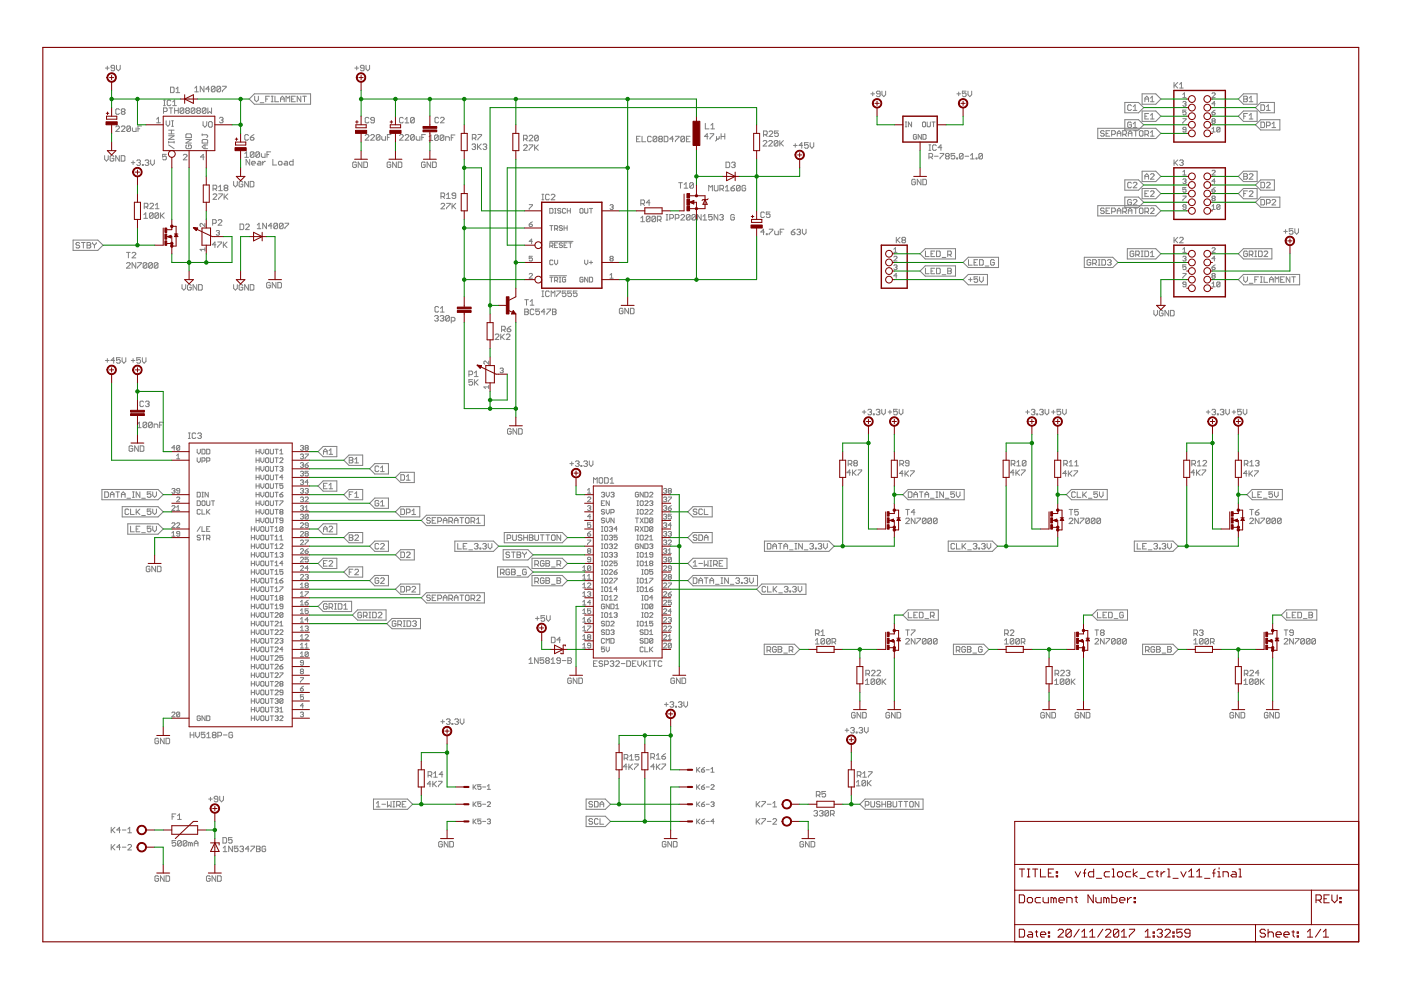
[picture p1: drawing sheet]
<svg xmlns="http://www.w3.org/2000/svg" width="297mm" height="210mm" viewBox="0 0 297 210" stroke-linecap="round" stroke-linejoin="round" font-family="sans-serif">
<g fill="#808080" stroke="#808080" stroke-width=".21">
<path d="M52.2 33.8v1.2z"/>
<path d="M52.2 33.8l.7 1.2z"/>
<path d="M52.9 33.8v1.2z"/>
<path d="M53.5 35h.4z"/>
<path d="M53.3 34.8l.2 .2z"/>
<path d="M53.3 34.4v.4z"/>
<path d="M53.3 34.4l.2-.2z"/>
<path d="M53.5 34.2h.4z"/>
<path d="M53.9 34.2l.2 .2z"/>
<path d="M54.1 34.4v.2z"/>
<path d="M53.3 34.6h.8z"/>
<path d="M54.7 34.2h.4z"/>
<path d="M55.1 34.2l.2 .2z"/>
<path d="M55.3 34.4v.6z"/>
<path d="M54.7 35h.6z"/>
<path d="M54.5 34.8l.2 .2z"/>
<path d="M54.7 34.6l-.2 .2z"/>
<path d="M54.7 34.6h.6z"/>
<path d="M55.7 34.2v.8z"/>
<path d="M55.7 34.6l.4-.4z"/>
<path d="M56.1 34.2h.2z"/>
<path d="M57.8 33.8v1.2z"/>
<path d="M57.8 35h.8z"/>
<path d="M59.2 35h.4z"/>
<path d="M59.8 34.8l-.2 .2z"/>
<path d="M59.8 34.4v.4z"/>
<path d="M59.6 34.2l.2 .2z"/>
<path d="M59.2 34.2h.4z"/>
<path d="M59 34.4l.2-.2z"/>
<path d="M59 34.4v.4z"/>
<path d="M59 34.8l.2 .2z"/>
<path d="M60.4 34.2h.4z"/>
<path d="M60.8 34.2l.2 .2z"/>
<path d="M61 34.4v.6z"/>
<path d="M60.4 35h.6z"/>
<path d="M60.2 34.8l.2 .2z"/>
<path d="M60.2 34.8l.2-.2z"/>
<path d="M60.4 34.6h.6z"/>
<path d="M62.1 33.8v1.2z"/>
<path d="M61.6 35h.5z"/>
<path d="M61.4 34.8l.2 .2z"/>
<path d="M61.4 34.4v.4z"/>
<path d="M61.4 34.4l.2-.2z"/>
<path d="M61.6 34.2h.5z"/>
<path d="M135 28.9h.7z"/>
<path d="M135 28.9v1.2z"/>
<path d="M135 30.1h.7z"/>
<path d="M135 29.5h.3z"/>
<path d="M136.1 28.9v1.2z"/>
<path d="M136.1 30.1h.8z"/>
<path d="M137.9 28.9l.2 .2z"/>
<path d="M137.5 28.9h.4z"/>
<path d="M137.5 28.9l-.2 .2z"/>
<path d="M137.3 29.1v.8z"/>
<path d="M137.3 29.9l.2 .2z"/>
<path d="M137.5 30.1h.4z"/>
<path d="M137.9 30.1l.2-.2z"/>
<path d="M138.5 29.1v.8z"/>
<path d="M138.5 29.1l.2-.2z"/>
<path d="M138.7 28.9h.4z"/>
<path d="M139.1 28.9l.2 .2z"/>
<path d="M139.3 29.1v.8z"/>
<path d="M139.3 29.9l-.2 .2z"/>
<path d="M138.7 30.1h.4z"/>
<path d="M138.5 29.9l.2 .2z"/>
<path d="M138.5 29.9l.8-.8z"/>
<path d="M139.7 29.1l.1-.2z"/>
<path d="M139.8 28.9h.5z"/>
<path d="M140.3 28.9l.1 .2z"/>
<path d="M140.4 29.1v.2z"/>
<path d="M140.4 29.3l-.1 .2z"/>
<path d="M140.3 29.5l.1 .2z"/>
<path d="M140.4 29.7v.2z"/>
<path d="M140.4 29.9l-.1 .2z"/>
<path d="M139.8 30.1h.5z"/>
<path d="M139.7 29.9l.1 .2z"/>
<path d="M139.7 29.7v.2z"/>
<path d="M139.8 29.5l-.1 .2z"/>
<path d="M139.7 29.3l.1 .2z"/>
<path d="M139.7 29.1v.2z"/>
<path d="M139.8 29.5h.5z"/>
<path d="M140.8 28.9v1.2z"/>
<path d="M140.8 30.1h.6z"/>
<path d="M141.4 30.1l.2-.2z"/>
<path d="M141.6 29.1v.8z"/>
<path d="M141.4 28.9l.2 .2z"/>
<path d="M140.8 28.9h.6z"/>
<path d="M142.6 28.9v1.2z"/>
<path d="M142 29.5l.6-.6z"/>
<path d="M142 29.5h.8z"/>
<path d="M143.2 28.9h.8z"/>
<path d="M144 28.9v.2z"/>
<path d="M144 29.1l-.8 .8z"/>
<path d="M143.2 29.9v.2z"/>
<path d="M144.4 29.1v.8z"/>
<path d="M144.4 29.1l.1-.2z"/>
<path d="M144.5 28.9h.4z"/>
<path d="M144.9 28.9l.2 .2z"/>
<path d="M145.1 29.1v.8z"/>
<path d="M145.1 29.9l-.2 .2z"/>
<path d="M144.5 30.1h.4z"/>
<path d="M144.4 29.9l.1 .2z"/>
<path d="M144.4 29.9l.7-.8z"/>
<path d="M145.5 28.9h.8z"/>
<path d="M145.5 28.9v1.2z"/>
<path d="M145.5 30.1h.8z"/>
<path d="M145.5 29.5h.4z"/>
<path d="M35.2 25.6v.8z"/>
<path d="M35.2 26.4l.4 .4z"/>
<path d="M36 26.4l-.4 .4z"/>
<path d="M36 25.6v.8z"/>
<path d="M36.4 26.8h.4z"/>
<path d="M36.6 25.6v1.2z"/>
<path d="M36.4 25.6h.4z"/>
<path d="M43.1 25.8v.8z"/>
<path d="M43.1 26.6l.3 .4z"/>
<path d="M43.8 26.6l-.4 .4z"/>
<path d="M43.8 25.8v.8z"/>
<path d="M44.4 25.8h.4z"/>
<path d="M44.4 25.8l-.2 .2z"/>
<path d="M44.2 26v.8z"/>
<path d="M44.2 26.8l.2 .2z"/>
<path d="M44.4 27h.4z"/>
<path d="M45 26.8l-.2 .2z"/>
<path d="M45 26v.8z"/>
<path d="M44.8 25.8l.2 .2z"/>
<path d="M39.6 30.7l-.2 .2z"/>
<path d="M39.4 30.9v.4z"/>
<path d="M39.4 31.3l.2 .2z"/>
<path d="M39.6 31.5h.8z"/>
<path d="M40.4 31.5l.2-.2z"/>
<path d="M40.6 30.9v.4z"/>
<path d="M40.4 30.7l.2 .2z"/>
<path d="M40 30.7h.4z"/>
<path d="M40 30.7v.4z"/>
<path d="M39.4 30.3h1.2z"/>
<path d="M39.4 30.3l1.2-.7z"/>
<path d="M39.4 29.6h1.2z"/>
<path d="M39.4 29.2h1.2z"/>
<path d="M40.6 28.6v.6z"/>
<path d="M40.4 28.4l.2 .2z"/>
<path d="M39.6 28.4h.8z"/>
<path d="M39.6 28.4l-.2 .2z"/>
<path d="M39.4 28.6v.6z"/>
<path d="M35.8 30.7l1.1 .8z"/>
<path d="M36.9 30v.3z"/>
<path d="M35.8 30.1h1.1z"/>
<path d="M35.8 30v.3z"/>
<path d="M35.8 29.5h1.1z"/>
<path d="M35.8 29.5l1.1-.7z"/>
<path d="M35.8 28.8h1.1z"/>
<path d="M35.8 28.4h1.1z"/>
<path d="M36.3 27.6v.8z"/>
<path d="M35.8 27.6h1.1z"/>
<path d="M43.3 31.5h.7z"/>
<path d="M42.9 31.1l.4 .4z"/>
<path d="M42.9 31.1l.4-.4z"/>
<path d="M43.3 30.7h.7z"/>
<path d="M43.5 30.7v.8z"/>
<path d="M42.9 30.3h1.1z"/>
<path d="M44 29.8v.5z"/>
<path d="M43.8 29.6l.2 .2z"/>
<path d="M43.1 29.6h.7z"/>
<path d="M43.1 29.6l-.2 .2z"/>
<path d="M42.9 29.8v.5z"/>
<path d="M43.8 29.2l.2-.2z"/>
<path d="M44 28.8v.2z"/>
<path d="M43.8 28.6l.2 .2z"/>
<path d="M42.9 28.6h.9z"/>
<path d="M42.9 28.4v.4z"/>
<path d="M33.6 24.9l-.4 .4z"/>
<path d="M33.6 24.9v1.1z"/>
<path d="M33.2 26h.8z"/>
<path d="M46.7 24.9l-.2 .2z"/>
<path d="M46.7 24.9h.4z"/>
<path d="M47.1 24.9l.2 .2z"/>
<path d="M47.3 25.1v.2z"/>
<path d="M47.3 25.3l-.2 .2z"/>
<path d="M46.9 25.5h.2z"/>
<path d="M47.1 25.5l.2 .2z"/>
<path d="M47.3 25.7v.1z"/>
<path d="M47.3 25.8l-.2 .2z"/>
<path d="M46.7 26h.4z"/>
<path d="M46.5 25.8l.2 .2z"/>
<path d="M34.5 32.7h.8z"/>
<path d="M34.5 32.7v.6z"/>
<path d="M34.5 33.3l.4-.2z"/>
<path d="M34.9 33.1h.2z"/>
<path d="M35.1 33.1l.2 .2z"/>
<path d="M35.3 33.3v.4z"/>
<path d="M35.3 33.7l-.2 .2z"/>
<path d="M34.7 33.9h.4z"/>
<path d="M34.5 33.7l.2 .2z"/>
<path d="M38.9 33.9h.7z"/>
<path d="M38.9 33.9l.7-.8z"/>
<path d="M39.6 32.9v.2z"/>
<path d="M39.4 32.7l.2 .2z"/>
<path d="M39.1 32.7h.3z"/>
<path d="M39.1 32.7l-.2 .2z"/>
<path d="M43.1 32.7v1.2z"/>
<path d="M42.5 33.3l.6-.6z"/>
<path d="M42.5 33.3h.8z"/>
<path d="M34.7 22.9v1.1z"/>
<path d="M34.7 22.9h.5z"/>
<path d="M35.2 22.9l.2 .2z"/>
<path d="M35.4 23.1v.4z"/>
<path d="M35.4 23.5l-.2 .1z"/>
<path d="M34.7 23.6h.5z"/>
<path d="M36.2 22.9v1.1z"/>
<path d="M35.8 22.9h.8z"/>
<path d="M37 22.9v1.1z"/>
<path d="M37 23.5h.8z"/>
<path d="M37.8 22.9v1.1z"/>
<path d="M38.2 23.1v.8z"/>
<path d="M38.2 23.1l.2-.2z"/>
<path d="M38.4 22.9h.4z"/>
<path d="M38.8 22.9l.2 .2z"/>
<path d="M39 23.1v.8z"/>
<path d="M38.8 24l.2-.1z"/>
<path d="M38.4 24h.4z"/>
<path d="M38.2 23.9l.2 .1z"/>
<path d="M38.2 23.9l.8-.8z"/>
<path d="M39.4 23.1l.2-.2z"/>
<path d="M39.6 22.9h.3z"/>
<path d="M39.9 22.9l.3 .2z"/>
<path d="M40.2 23.1v.2z"/>
<path d="M39.9 23.5l.3-.2z"/>
<path d="M39.9 23.5l.3 .1z"/>
<path d="M40.2 23.6v.3z"/>
<path d="M39.9 24l.3-.1z"/>
<path d="M39.6 24h.3z"/>
<path d="M39.4 23.9l.2 .1z"/>
<path d="M39.4 23.6v.3z"/>
<path d="M39.4 23.6l.2-.1z"/>
<path d="M39.4 23.3l.2 .2z"/>
<path d="M39.4 23.1v.2z"/>
<path d="M39.6 23.5h.3z"/>
<path d="M40.5 23.1v.8z"/>
<path d="M40.5 23.1l.2-.2z"/>
<path d="M40.7 22.9h.4z"/>
<path d="M41.1 22.9l.2 .2z"/>
<path d="M41.3 23.1v.8z"/>
<path d="M41.3 23.9l-.2 .1z"/>
<path d="M40.7 24h.4z"/>
<path d="M40.5 23.9l.2 .1z"/>
<path d="M40.5 23.9l.8-.8z"/>
<path d="M41.7 23.1l.2-.2z"/>
<path d="M41.9 22.9h.4z"/>
<path d="M42.3 22.9l.2 .2z"/>
<path d="M42.5 23.1v.2z"/>
<path d="M42.3 23.5l.2-.2z"/>
<path d="M42.3 23.5l.2 .1z"/>
<path d="M42.5 23.6v.3z"/>
<path d="M42.3 24l.2-.1z"/>
<path d="M41.9 24h.4z"/>
<path d="M41.7 23.9l.2 .1z"/>
<path d="M41.7 23.6v.3z"/>
<path d="M41.7 23.6l.2-.1z"/>
<path d="M41.7 23.3l.2 .2z"/>
<path d="M41.7 23.1v.2z"/>
<path d="M41.9 23.5h.4z"/>
<path d="M42.9 23.1v.8z"/>
<path d="M42.9 23.1l.2-.2z"/>
<path d="M43.1 22.9h.4z"/>
<path d="M43.5 22.9l.2 .2z"/>
<path d="M43.7 23.1v.8z"/>
<path d="M43.7 23.9l-.2 .1z"/>
<path d="M43.1 24h.4z"/>
<path d="M42.9 23.9l.2 .1z"/>
<path d="M42.9 23.9l.8-.8z"/>
<path d="M44.1 22.9v1.1z"/>
<path d="M44.4 23.6l-.3 .4z"/>
<path d="M44.4 23.6l.5 .4z"/>
<path d="M44.9 22.9v1.1z"/>
<path d="M41.7 18.3l-.4 .4z"/>
<path d="M41.7 18.3v1.2z"/>
<path d="M41.3 19.5h.8z"/>
<path d="M42.5 18.3v1.2z"/>
<path d="M42.5 18.3l.7 1.2z"/>
<path d="M43.2 18.3v1.2z"/>
<path d="M44.2 18.3v1.2z"/>
<path d="M44.2 18.3l-.6 .6z"/>
<path d="M43.6 18.9h.8z"/>
<path d="M44.8 18.5v.8z"/>
<path d="M45 18.3l-.2 .2z"/>
<path d="M45 18.3h.4z"/>
<path d="M45.4 18.3l.2 .2z"/>
<path d="M45.6 18.5v.8z"/>
<path d="M45.6 19.3l-.2 .2z"/>
<path d="M45 19.5h.4z"/>
<path d="M44.8 19.3l.2 .2z"/>
<path d="M44.8 19.3l.8-.8z"/>
<path d="M46 18.5v.8z"/>
<path d="M46.2 18.3l-.2 .2z"/>
<path d="M46.2 18.3h.4z"/>
<path d="M46.6 18.3l.2 .2z"/>
<path d="M46.8 18.5v.8z"/>
<path d="M46.8 19.3l-.2 .2z"/>
<path d="M46.2 19.5h.4z"/>
<path d="M46 19.3l.2 .2z"/>
<path d="M46 19.3l.8-.8z"/>
<path d="M47.2 18.3h.7z"/>
<path d="M47.9 18.3v.2z"/>
<path d="M47.2 19.3l.7-.8z"/>
<path d="M47.2 19.3v.2z"/>
<path d="M54.5 47.7l.4-.4z"/>
<path d="M54.9 47.3v1.2z"/>
<path d="M54.5 48.5h.8z"/>
<path d="M55.7 47.3v1.2z"/>
<path d="M55.7 47.3l.8 1.2z"/>
<path d="M56.5 47.3v1.2z"/>
<path d="M57.5 47.3v1.2z"/>
<path d="M57.5 47.3l-.6 .6z"/>
<path d="M56.9 47.9h.8z"/>
<path d="M58.1 47.5v.8z"/>
<path d="M58.1 47.5l.2-.2z"/>
<path d="M58.3 47.3h.4z"/>
<path d="M58.7 47.3l.1 .2z"/>
<path d="M58.8 47.5v.8z"/>
<path d="M58.8 48.3l-.1 .2z"/>
<path d="M58.3 48.5h.4z"/>
<path d="M58.1 48.3l.2 .2z"/>
<path d="M58.1 48.3l.7-.8z"/>
<path d="M59.2 47.5v.8z"/>
<path d="M59.2 47.5l.2-.2z"/>
<path d="M59.4 47.3h.4z"/>
<path d="M59.8 47.3l.2 .2z"/>
<path d="M60 47.5v.8z"/>
<path d="M59.8 48.5l.2-.2z"/>
<path d="M59.4 48.5h.4z"/>
<path d="M59.2 48.3l.2 .2z"/>
<path d="M59.2 48.3l.8-.8z"/>
<path d="M60.4 47.3h.8z"/>
<path d="M61.2 47.3v.2z"/>
<path d="M61.2 47.5l-.8 .8z"/>
<path d="M60.4 48.3v.2z"/>
<path d="M26.8 56.9h.8z"/>
<path d="M26.8 56.9l.8-.8z"/>
<path d="M27.6 55.9v.2z"/>
<path d="M27.4 55.7l.2 .2z"/>
<path d="M27 55.7h.4z"/>
<path d="M27 55.7l-.2 .2z"/>
<path d="M28 55.7v1.2z"/>
<path d="M28 55.7l.8 1.2z"/>
<path d="M28.8 55.7v1.2z"/>
<path d="M29.2 55.7h.8z"/>
<path d="M30 55.7v.2z"/>
<path d="M30 55.9l-.8 .8z"/>
<path d="M29.2 56.7v.2z"/>
<path d="M30.4 55.9v.8z"/>
<path d="M30.4 55.9l.1-.2z"/>
<path d="M30.5 55.7h.4z"/>
<path d="M30.9 55.7l.2 .2z"/>
<path d="M31.1 55.9v.8z"/>
<path d="M30.9 56.9l.2-.2z"/>
<path d="M30.5 56.9h.4z"/>
<path d="M30.4 56.7l.1 .2z"/>
<path d="M30.4 56.7l.7-.8z"/>
<path d="M31.5 55.9v.8z"/>
<path d="M31.5 55.9l.2-.2z"/>
<path d="M31.7 55.7h.4z"/>
<path d="M32.1 55.7l.2 .2z"/>
<path d="M32.3 55.9v.8z"/>
<path d="M32.3 56.7l-.2 .2z"/>
<path d="M31.7 56.9h.4z"/>
<path d="M31.5 56.7l.2 .2z"/>
<path d="M31.5 56.7l.8-.8z"/>
<path d="M32.7 55.9v.8z"/>
<path d="M32.7 55.9l.2-.2z"/>
<path d="M32.9 55.7h.4z"/>
<path d="M33.3 55.7l.2 .2z"/>
<path d="M33.5 55.9v.8z"/>
<path d="M33.3 56.9l.2-.2z"/>
<path d="M32.9 56.9h.4z"/>
<path d="M32.7 56.7l.2 .2z"/>
<path d="M32.7 56.7l.8-.8z"/>
<path d="M30.5 45.5l.4-.4z"/>
<path d="M30.9 45.1v1.2z"/>
<path d="M30.5 46.3h.8z"/>
<path d="M31.7 45.3v.8z"/>
<path d="M31.7 45.3l.2-.2z"/>
<path d="M31.9 45.1h.4z"/>
<path d="M32.3 45.1l.2 .2z"/>
<path d="M32.5 45.3v.8z"/>
<path d="M32.5 46.1l-.2 .2z"/>
<path d="M31.9 46.3h.4z"/>
<path d="M31.7 46.1l.2 .2z"/>
<path d="M31.7 46.1l.8-.8z"/>
<path d="M32.9 45.3v.8z"/>
<path d="M32.9 45.3l.2-.2z"/>
<path d="M33.1 45.1h.3z"/>
<path d="M33.4 45.1l.2 .2z"/>
<path d="M33.6 45.3v.8z"/>
<path d="M33.6 46.1l-.2 .2z"/>
<path d="M33.1 46.3h.3z"/>
<path d="M32.9 46.1l.2 .2z"/>
<path d="M32.9 46.1l.7-.8z"/>
<path d="M34 45.1v1.2z"/>
<path d="M34 45.9l.8-.8z"/>
<path d="M34.2 45.7l.6 .6z"/>
<path d="M57.1 59.9l.2 .2z"/>
<path d="M56.7 59.9h.4z"/>
<path d="M56.5 60.1l.2-.2z"/>
<path d="M56.5 60.1v.8z"/>
<path d="M56.5 60.9l.2 .1z"/>
<path d="M56.7 61h.4z"/>
<path d="M57.1 61l.2-.1z"/>
<path d="M57.3 60.5v.4z"/>
<path d="M56.9 60.5h.4z"/>
<path d="M57.7 59.9v1.1z"/>
<path d="M57.7 59.9l.8 1.1z"/>
<path d="M58.5 59.9v1.1z"/>
<path d="M58.9 59.9v1.1z"/>
<path d="M58.9 61h.6z"/>
<path d="M59.5 61l.2-.1z"/>
<path d="M59.7 60.1v.8z"/>
<path d="M59.5 59.9l.2 .2z"/>
<path d="M58.9 59.9h.6z"/>
<path d="M38.6 60.3v.8z"/>
<path d="M38.6 61.1l.4 .4z"/>
<path d="M39 61.5l.4-.4z"/>
<path d="M39.4 60.3v.8z"/>
<path d="M40.3 60.3l.2 .2z"/>
<path d="M40 60.3h.3z"/>
<path d="M39.8 60.5l.2-.2z"/>
<path d="M39.8 60.5v.8z"/>
<path d="M39.8 61.3l.2 .2z"/>
<path d="M40 61.5h.3z"/>
<path d="M40.3 61.5l.2-.2z"/>
<path d="M40.5 60.9v.4z"/>
<path d="M40.2 60.9h.3z"/>
<path d="M40.9 60.3v1.2z"/>
<path d="M40.9 60.3l.8 1.2z"/>
<path d="M41.7 60.3v1.2z"/>
<path d="M42.1 60.3v1.2z"/>
<path d="M42.1 61.5h.6z"/>
<path d="M42.7 61.5l.2-.2z"/>
<path d="M42.9 60.5v.8z"/>
<path d="M42.7 60.3l.2 .2z"/>
<path d="M42.1 60.3h.6z"/>
<path d="M49.5 60.3v.8z"/>
<path d="M49.5 61.1l.4 .4z"/>
<path d="M49.9 61.5l.4-.4z"/>
<path d="M50.3 60.3v.8z"/>
<path d="M51.3 60.3l.2 .2z"/>
<path d="M50.9 60.3h.4z"/>
<path d="M50.9 60.3l-.2 .2z"/>
<path d="M50.7 60.5v.8z"/>
<path d="M50.7 61.3l.2 .2z"/>
<path d="M50.9 61.5h.4z"/>
<path d="M51.3 61.5l.2-.2z"/>
<path d="M51.5 60.9v.4z"/>
<path d="M51.1 60.9h.4z"/>
<path d="M51.9 60.3v1.2z"/>
<path d="M51.9 60.3l.8 1.2z"/>
<path d="M52.7 60.3v1.2z"/>
<path d="M53 60.3v1.2z"/>
<path d="M53 61.5h.6z"/>
<path d="M53.6 61.5l.2-.2z"/>
<path d="M53.8 60.5v.8z"/>
<path d="M53.6 60.3l.2 .2z"/>
<path d="M53 60.3h.6z"/>
<path d="M45.2 42.3h.8z"/>
<path d="M45.2 42.3l.8-.8z"/>
<path d="M46 41.3v.2z"/>
<path d="M45.8 41.1l.2 .2z"/>
<path d="M45.4 41.1h.4z"/>
<path d="M45.2 41.3l.2-.2z"/>
<path d="M46.4 41.1h.7z"/>
<path d="M47.1 41.1v.2z"/>
<path d="M47.1 41.3l-.7 .8z"/>
<path d="M46.4 42.1v.2z"/>
<path d="M47.5 41.1v1.2z"/>
<path d="M47.5 41.9l.8-.8z"/>
<path d="M47.7 41.7l.6 .6z"/>
<path d="M51.9 32.6l.4-.4z"/>
<path d="M52.3 32.2v1.2z"/>
<path d="M51.9 33.4h.8z"/>
<path d="M53.1 32.4v.8z"/>
<path d="M53.1 32.4l.2-.2z"/>
<path d="M53.3 32.2h.4z"/>
<path d="M53.7 32.2l.1 .2z"/>
<path d="M53.8 32.4v.8z"/>
<path d="M53.8 33.2l-.1 .2z"/>
<path d="M53.3 33.4h.4z"/>
<path d="M53.1 33.2l.2 .2z"/>
<path d="M53.1 33.2l.7-.8z"/>
<path d="M54.3 32.4v.8z"/>
<path d="M54.4 32.2l-.1 .2z"/>
<path d="M54.4 32.2h.4z"/>
<path d="M54.8 32.2l.2 .2z"/>
<path d="M55 32.4v.8z"/>
<path d="M54.8 33.4l.2-.2z"/>
<path d="M54.4 33.4h.4z"/>
<path d="M54.3 33.2l.1 .2z"/>
<path d="M55 32.4l-.7 .8z"/>
<path d="M55.4 32.6v.6z"/>
<path d="M55.4 33.2l.2 .2z"/>
<path d="M55.6 33.4h.6z"/>
<path d="M56.2 32.6v.8z"/>
<path d="M56.6 32.2v1.2z"/>
<path d="M56.6 32.2h.8z"/>
<path d="M56.6 32.8h.4z"/>
<path d="M49.5 38.5v.7z"/>
<path d="M49.5 39.2l.4 .4z"/>
<path d="M49.9 39.6l.4-.4z"/>
<path d="M50.3 38.5v.7z"/>
<path d="M51.3 38.5l.2 .2z"/>
<path d="M50.9 38.5h.4z"/>
<path d="M50.9 38.5l-.2 .2z"/>
<path d="M50.7 38.7v.7z"/>
<path d="M50.7 39.4l.2 .2z"/>
<path d="M50.9 39.6h.4z"/>
<path d="M51.3 39.6l.2-.2z"/>
<path d="M51.5 39.1v.3z"/>
<path d="M51.1 39.1h.4z"/>
<path d="M51.9 38.5v1.1z"/>
<path d="M51.9 38.5l.8 1.1z"/>
<path d="M52.7 38.5v1.1z"/>
<path d="M53 38.5v1.1z"/>
<path d="M53 39.6h.6z"/>
<path d="M53.6 39.6l.2-.2z"/>
<path d="M53.8 38.7v.7z"/>
<path d="M53.6 38.5l.2 .2z"/>
<path d="M53 38.5h.6z"/>
<path d="M24.6 27.9h.7z"/>
<path d="M24.6 27.9l.7-.8z"/>
<path d="M25.3 26.9v.2z"/>
<path d="M25.1 26.7l.2 .2z"/>
<path d="M24.7 26.7h.4z"/>
<path d="M24.7 26.7l-.1 .2z"/>
<path d="M25.7 27.9h.8z"/>
<path d="M25.7 27.9l.8-.8z"/>
<path d="M26.5 26.9v.2z"/>
<path d="M26.3 26.7l.2 .2z"/>
<path d="M25.9 26.7h.4z"/>
<path d="M25.9 26.7l-.2 .2z"/>
<path d="M26.9 26.9v.8z"/>
<path d="M27.1 26.7l-.2 .2z"/>
<path d="M27.1 26.7h.4z"/>
<path d="M27.5 26.7l.2 .2z"/>
<path d="M27.7 26.9v.8z"/>
<path d="M27.7 27.7l-.2 .2z"/>
<path d="M27.1 27.9h.4z"/>
<path d="M26.9 27.7l.2 .2z"/>
<path d="M26.9 27.7l.8-.8z"/>
<path d="M28.1 27.1v.6z"/>
<path d="M28.1 27.7l.2 .2z"/>
<path d="M28.3 27.9h.6z"/>
<path d="M28.9 27.1v.8z"/>
<path d="M29.3 26.7v1.2z"/>
<path d="M29.3 26.7h.7z"/>
<path d="M29.3 27.3h.3z"/>
<path d="M22.2 33v.8z"/>
<path d="M22.2 33.8l.4 .4z"/>
<path d="M22.9 33.8l-.3 .4z"/>
<path d="M22.9 33v.8z"/>
<path d="M23.9 33l.2 .2z"/>
<path d="M23.5 33h.4z"/>
<path d="M23.5 33l-.2 .2z"/>
<path d="M23.3 33.2v.8z"/>
<path d="M23.3 34l.2 .2z"/>
<path d="M23.5 34.2h.4z"/>
<path d="M23.9 34.2l.2-.2z"/>
<path d="M24.1 33.6v.4z"/>
<path d="M23.7 33.6h.4z"/>
<path d="M24.5 33v1.2z"/>
<path d="M24.5 33l.8 1.2z"/>
<path d="M25.3 33v1.2z"/>
<path d="M25.7 33v1.2z"/>
<path d="M25.7 34.2h.6z"/>
<path d="M26.3 34.2l.2-.2z"/>
<path d="M26.5 33.2v.8z"/>
<path d="M26.3 33l.2 .2z"/>
<path d="M25.7 33h.6z"/>
<path d="M22.4 14.4h.7z"/>
<path d="M22.8 14v.8z"/>
<path d="M23.5 14.8l.2 .2z"/>
<path d="M23.7 15h.4z"/>
<path d="M24.3 14.8l-.2 .2z"/>
<path d="M24.3 14v.8z"/>
<path d="M24.1 13.8l.2 .2z"/>
<path d="M23.7 13.8h.4z"/>
<path d="M23.7 13.8l-.2 .2z"/>
<path d="M23.5 14v.2z"/>
<path d="M23.5 14.2l.2 .2z"/>
<path d="M23.7 14.4h.6z"/>
<path d="M24.7 13.8v.8z"/>
<path d="M24.7 14.6l.4 .4z"/>
<path d="M25.1 15l.4-.4z"/>
<path d="M25.5 13.8v.8z"/>
<path d="M45.6 51.3v1.2z"/>
<path d="M45.6 51.3l-.6 .6z"/>
<path d="M45 51.9h.8z"/>
<path d="M46.2 51.3h.7z"/>
<path d="M46.9 51.3v.2z"/>
<path d="M46.2 52.3l.7-.8z"/>
<path d="M46.2 52.3v.2z"/>
<path d="M47.3 51.3v1.2z"/>
<path d="M47.3 52.1l.8-.8z"/>
<path d="M47.5 51.9l.6 .6z"/>
<path d="M114.9 62.9h.4z"/>
<path d="M115.1 61.7v1.2z"/>
<path d="M114.9 61.7h.4z"/>
<path d="M116.3 61.7l.2 .2z"/>
<path d="M115.9 61.7h.4z"/>
<path d="M115.9 61.7l-.2 .2z"/>
<path d="M115.7 61.9v.8z"/>
<path d="M115.7 62.7l.2 .2z"/>
<path d="M115.9 62.9h.4z"/>
<path d="M116.5 62.7l-.2 .2z"/>
<path d="M116.9 61.7v1.2z"/>
<path d="M116.9 61.7l.3 .4z"/>
<path d="M117.2 62.1l.4-.4z"/>
<path d="M117.6 61.7v1.2z"/>
<path d="M118 61.7h.8z"/>
<path d="M118.8 61.7v.2z"/>
<path d="M118 62.7l.8-.8z"/>
<path d="M118 62.7v.2z"/>
<path d="M119.2 61.7h.8z"/>
<path d="M119.2 61.7v.6z"/>
<path d="M119.2 62.3l.4-.2z"/>
<path d="M119.6 62.1h.2z"/>
<path d="M119.8 62.1l.2 .2z"/>
<path d="M120 62.3v.4z"/>
<path d="M120 62.7l-.2 .2z"/>
<path d="M119.4 62.9h.4z"/>
<path d="M119.2 62.7l.2 .2z"/>
<path d="M120.4 61.7h.8z"/>
<path d="M120.4 61.7v.6z"/>
<path d="M120.4 62.3l.4-.2z"/>
<path d="M120.8 62.1h.2z"/>
<path d="M121 62.1l.2 .2z"/>
<path d="M121.2 62.3v.4z"/>
<path d="M121.2 62.7l-.2 .2z"/>
<path d="M120.6 62.9h.4z"/>
<path d="M120.4 62.7l.2 .2z"/>
<path d="M121.6 61.7h.7z"/>
<path d="M121.6 61.7v.6z"/>
<path d="M121.6 62.3l.3-.2z"/>
<path d="M121.9 62.1h.2z"/>
<path d="M122.1 62.1l.2 .2z"/>
<path d="M122.3 62.3v.4z"/>
<path d="M122.3 62.7l-.2 .2z"/>
<path d="M121.8 62.9h.3z"/>
<path d="M121.6 62.7l.2 .2z"/>
<path d="M141.2 46.7h.4z"/>
<path d="M141.4 45.5v1.2z"/>
<path d="M141.2 45.5h.4z"/>
<path d="M142 45.5v1.2z"/>
<path d="M142 45.5h.6z"/>
<path d="M142.6 45.5l.2 .2z"/>
<path d="M142.8 45.7v.4z"/>
<path d="M142.8 46.1l-.2 .2z"/>
<path d="M142 46.3h.6z"/>
<path d="M143.2 45.5v1.2z"/>
<path d="M143.2 45.5h.6z"/>
<path d="M143.8 45.5l.2 .2z"/>
<path d="M144 45.7v.4z"/>
<path d="M144 46.1l-.2 .2z"/>
<path d="M143.2 46.3h.6z"/>
<path d="M144.4 46.7h.7z"/>
<path d="M144.4 46.7l.7-.8z"/>
<path d="M145.1 45.7v.2z"/>
<path d="M144.9 45.5l.2 .2z"/>
<path d="M144.5 45.5h.4z"/>
<path d="M144.5 45.5l-.1 .2z"/>
<path d="M145.5 45.7v.8z"/>
<path d="M145.5 45.7l.2-.2z"/>
<path d="M145.7 45.5h.4z"/>
<path d="M146.1 45.5l.2 .2z"/>
<path d="M146.3 45.7v.8z"/>
<path d="M146.3 46.5l-.2 .2z"/>
<path d="M145.7 46.7h.4z"/>
<path d="M145.5 46.5l.2 .2z"/>
<path d="M145.5 46.5l.8-.8z"/>
<path d="M146.7 45.7v.8z"/>
<path d="M146.7 45.7l.2-.2z"/>
<path d="M146.9 45.5h.4z"/>
<path d="M147.3 45.5l.2 .2z"/>
<path d="M147.5 45.7v.8z"/>
<path d="M147.5 46.5l-.2 .2z"/>
<path d="M146.9 46.7h.4z"/>
<path d="M146.7 46.5l.2 .2z"/>
<path d="M146.7 46.5l.8-.8z"/>
<path d="M147.9 45.5v1.2z"/>
<path d="M147.9 45.5l.8 1.2z"/>
<path d="M148.7 45.5v1.2z"/>
<path d="M149.1 45.9l.3-.4z"/>
<path d="M149.4 45.5v1.2z"/>
<path d="M149.1 46.7h.7z"/>
<path d="M150.2 45.5h.8z"/>
<path d="M150.2 45.5v.6z"/>
<path d="M150.2 46.1l.4-.2z"/>
<path d="M150.6 45.9h.2z"/>
<path d="M150.8 45.9l.2 .2z"/>
<path d="M151 46.1v.4z"/>
<path d="M151 46.5l-.2 .2z"/>
<path d="M150.4 46.7h.4z"/>
<path d="M150.2 46.5l.2 .2z"/>
<path d="M151.4 45.5v1.2z"/>
<path d="M151.4 45.5l.8 1.2z"/>
<path d="M152.2 45.5v1.2z"/>
<path d="M152.8 45.5l-.2 .2z"/>
<path d="M152.8 45.5h.4z"/>
<path d="M153.2 45.5l.2 .2z"/>
<path d="M153.4 45.7v.2z"/>
<path d="M153.4 45.9l-.2 .2z"/>
<path d="M153 46.1h.2z"/>
<path d="M153.2 46.1l.2 .2z"/>
<path d="M153.4 46.3v.2z"/>
<path d="M153.4 46.5l-.2 .2z"/>
<path d="M152.8 46.7h.4z"/>
<path d="M152.6 46.5l.2 .2z"/>
<path d="M155.5 45.5l.2 .2z"/>
<path d="M155.1 45.5h.4z"/>
<path d="M155.1 45.5l-.2 .2z"/>
<path d="M154.9 45.7v.8z"/>
<path d="M154.9 46.5l.2 .2z"/>
<path d="M155.1 46.7h.4z"/>
<path d="M155.5 46.7l.2-.2z"/>
<path d="M155.7 46.1v.4z"/>
<path d="M155.3 46.1h.4z"/>
<path d="M131.9 65.4l.2 .2z"/>
<path d="M131.5 65.4h.4z"/>
<path d="M131.5 65.4l-.2 .2z"/>
<path d="M131.3 65.6v.7z"/>
<path d="M131.3 66.3l.2 .2z"/>
<path d="M131.5 66.5h.4z"/>
<path d="M131.9 66.5l.2-.2z"/>
<path d="M132.1 65.9v.4z"/>
<path d="M131.7 65.9h.4z"/>
<path d="M132.5 65.4v1.1z"/>
<path d="M132.5 65.4l.8 1.1z"/>
<path d="M133.3 65.4v1.1z"/>
<path d="M133.7 65.4v1.1z"/>
<path d="M133.7 66.5h.5z"/>
<path d="M134.2 66.5l.2-.2z"/>
<path d="M134.4 65.6v.7z"/>
<path d="M134.2 65.4l.2 .2z"/>
<path d="M133.7 65.4h.5z"/>
<path d="M111 31.9h.8z"/>
<path d="M111 31.9l.8-.8z"/>
<path d="M111.8 30.9v.2z"/>
<path d="M111.6 30.7l.2 .2z"/>
<path d="M111.2 30.7h.4z"/>
<path d="M111 30.9l.2-.2z"/>
<path d="M112.2 30.7h.8z"/>
<path d="M113 30.7v.2z"/>
<path d="M113 30.9l-.8 .8z"/>
<path d="M112.2 31.7v.2z"/>
<path d="M113.3 30.7v1.2z"/>
<path d="M113.3 31.5l.8-.8z"/>
<path d="M113.6 31.3l.5 .6z"/>
<path d="M108.2 90.9l.2 .2z"/>
<path d="M107.8 90.9h.4z"/>
<path d="M107.6 91.1l.2-.2z"/>
<path d="M107.6 91.1v.8z"/>
<path d="M107.6 91.9l.2 .2z"/>
<path d="M107.8 92.1h.4z"/>
<path d="M108.2 92.1l.2-.2z"/>
<path d="M108.4 91.5v.4z"/>
<path d="M108 91.5h.4z"/>
<path d="M108.8 90.9v1.2z"/>
<path d="M108.8 90.9l.8 1.2z"/>
<path d="M109.6 90.9v1.2z"/>
<path d="M110 90.9v1.2z"/>
<path d="M110 92.1h.5z"/>
<path d="M110.5 92.1l.2-.2z"/>
<path d="M110.7 91.1v.8z"/>
<path d="M110.5 90.9l.2 .2z"/>
<path d="M110 90.9h.5z"/>
<path d="M150.3 39.3v1.2z"/>
<path d="M150.3 39.3l.4 .4z"/>
<path d="M151 39.3l-.3 .4z"/>
<path d="M151 39.3v1.2z"/>
<path d="M151.4 39.3v1z"/>
<path d="M151.4 40.3l.2 .2z"/>
<path d="M151.6 40.5h.4z"/>
<path d="M152 40.5l.2-.2z"/>
<path d="M152.2 39.3v1z"/>
<path d="M152.6 39.3v1.2z"/>
<path d="M152.6 39.3h.6z"/>
<path d="M153.2 39.3l.2 .2z"/>
<path d="M153.4 39.5v.4z"/>
<path d="M153.4 39.9l-.2 .2z"/>
<path d="M152.6 40.1h.6z"/>
<path d="M153 40.1l.4 .4z"/>
<path d="M154.2 39.3l-.4 .4z"/>
<path d="M154.2 39.3v1.2z"/>
<path d="M153.8 40.5h.8z"/>
<path d="M155.4 39.5l.3-.2z"/>
<path d="M155.4 39.5l-.4 .4z"/>
<path d="M155 39.9v.4z"/>
<path d="M155 40.3l.2 .2z"/>
<path d="M155.2 40.5h.4z"/>
<path d="M155.6 40.5l.1-.2z"/>
<path d="M155.7 40.1v.2z"/>
<path d="M155.6 39.9l.1 .2z"/>
<path d="M155 39.9h.6z"/>
<path d="M156.1 39.5v.8z"/>
<path d="M156.1 39.5l.2-.2z"/>
<path d="M156.3 39.3h.4z"/>
<path d="M156.7 39.3l.2 .2z"/>
<path d="M156.9 39.5v.8z"/>
<path d="M156.9 40.3l-.2 .2z"/>
<path d="M156.3 40.5h.4z"/>
<path d="M156.1 40.3l.2 .2z"/>
<path d="M156.1 40.3l.8-.8z"/>
<path d="M157.9 39.3l.2 .2z"/>
<path d="M157.5 39.3h.4z"/>
<path d="M157.5 39.3l-.2 .2z"/>
<path d="M157.3 39.5v.8z"/>
<path d="M157.3 40.3l.2 .2z"/>
<path d="M157.5 40.5h.4z"/>
<path d="M157.9 40.5l.2-.2z"/>
<path d="M158.1 39.9v.4z"/>
<path d="M157.7 39.9h.4z"/>
<path d="M105 72h.8z"/>
<path d="M105 72l.8-.8z"/>
<path d="M105.8 71v.2z"/>
<path d="M105.6 70.8l.2 .2z"/>
<path d="M105.2 70.8h.4z"/>
<path d="M105.2 70.8l-.2 .2z"/>
<path d="M106.2 70.8v1.2z"/>
<path d="M106.9 70.8l-.7 .8z"/>
<path d="M106.4 71.4l.5 .6z"/>
<path d="M107.3 72h.8z"/>
<path d="M107.3 72l.8-.8z"/>
<path d="M108.1 71v.2z"/>
<path d="M107.9 70.8l.2 .2z"/>
<path d="M107.5 70.8h.4z"/>
<path d="M107.5 70.8l-.2 .2z"/>
<path d="M161.9 48.6v1.2z"/>
<path d="M161.9 48.6l-.6 .6z"/>
<path d="M161.3 49.2h.8z"/>
<path d="M162.5 49.6v.2z"/>
<path d="M162.5 49.6h.2z"/>
<path d="M162.7 49.6v.2z"/>
<path d="M162.5 49.8h.2z"/>
<path d="M163.1 48.6h.8z"/>
<path d="M163.9 48.6v.2z"/>
<path d="M163.9 48.8l-.8 .8z"/>
<path d="M163.1 49.6v.2z"/>
<path d="M164.3 49v.6z"/>
<path d="M164.3 49.6l.1 .2z"/>
<path d="M164.4 49.8h.6z"/>
<path d="M165 49v.8z"/>
<path d="M165.4 48.6v1.2z"/>
<path d="M165.4 48.6h.8z"/>
<path d="M165.4 49.2h.4z"/>
<path d="M168.1 48.8l.5-.2z"/>
<path d="M168.1 48.8l-.3 .4z"/>
<path d="M167.8 49.2v.4z"/>
<path d="M167.8 49.6l.2 .2z"/>
<path d="M168 49.8h.4z"/>
<path d="M168.6 49.6l-.2 .2z"/>
<path d="M168.6 49.4v.2z"/>
<path d="M168.4 49.2l.2 .2z"/>
<path d="M167.8 49.2h.6z"/>
<path d="M169 48.8l.1-.2z"/>
<path d="M169.1 48.6h.4z"/>
<path d="M169.5 48.6l.2 .2z"/>
<path d="M169.7 48.8v.2z"/>
<path d="M169.7 49l-.2 .2z"/>
<path d="M169.3 49.2h.2z"/>
<path d="M169.5 49.2l.2 .2z"/>
<path d="M169.7 49.4v.2z"/>
<path d="M169.7 49.6l-.2 .2z"/>
<path d="M169.1 49.8h.4z"/>
<path d="M169 49.6l.1 .2z"/>
<path d="M170.1 48.6v.8z"/>
<path d="M170.1 49.4l.4 .4z"/>
<path d="M170.9 49.4l-.4 .4z"/>
<path d="M170.9 48.6v.8z"/>
<path d="M161.8 31h.8z"/>
<path d="M161.8 31l.8-.8z"/>
<path d="M162.6 30v.2z"/>
<path d="M162.4 29.8l.2 .2z"/>
<path d="M162 29.8h.4z"/>
<path d="M162 29.8l-.2 .2z"/>
<path d="M163 31h.7z"/>
<path d="M163.7 30.2l-.7 .8z"/>
<path d="M163.7 30v.2z"/>
<path d="M163.6 29.8l.1 .2z"/>
<path d="M163.2 29.8h.4z"/>
<path d="M163 30l.2-.2z"/>
<path d="M164.1 30v.8z"/>
<path d="M164.1 30l.2-.2z"/>
<path d="M164.3 29.8h.4z"/>
<path d="M164.7 29.8l.2 .2z"/>
<path d="M164.9 30v.8z"/>
<path d="M164.7 31l.2-.2z"/>
<path d="M164.3 31h.4z"/>
<path d="M164.1 30.8l.2 .2z"/>
<path d="M164.1 30.8l.8-.8z"/>
<path d="M165.3 29.8v1.2z"/>
<path d="M166.1 29.8l-.8 .8z"/>
<path d="M165.5 30.4l.6 .6z"/>
<path d="M92.1 67.1l.2-.2z"/>
<path d="M92.3 66.9h.4z"/>
<path d="M92.7 66.9l.2 .2z"/>
<path d="M92.9 67.1v.2z"/>
<path d="M92.9 67.3l-.2 .2z"/>
<path d="M92.5 67.5h.2z"/>
<path d="M92.7 67.5l.2 .2z"/>
<path d="M92.9 67.7v.2z"/>
<path d="M92.9 67.9l-.2 .2z"/>
<path d="M92.3 68.1h.4z"/>
<path d="M92.1 67.9l.2 .2z"/>
<path d="M93.3 67.1l.2-.2z"/>
<path d="M93.5 66.9h.4z"/>
<path d="M93.9 66.9l.2 .2z"/>
<path d="M94.1 67.1v.2z"/>
<path d="M94.1 67.3l-.2 .2z"/>
<path d="M93.7 67.5h.2z"/>
<path d="M93.9 67.5l.2 .2z"/>
<path d="M94.1 67.7v.2z"/>
<path d="M93.9 68.1l.2-.2z"/>
<path d="M93.5 68.1h.4z"/>
<path d="M93.3 67.9l.2 .2z"/>
<path d="M94.5 67.1v.8z"/>
<path d="M94.5 67.1l.2-.2z"/>
<path d="M94.7 66.9h.4z"/>
<path d="M95.1 66.9l.2 .2z"/>
<path d="M95.3 67.1v.8z"/>
<path d="M95.3 67.9l-.2 .2z"/>
<path d="M94.7 68.1h.4z"/>
<path d="M94.5 67.9l.2 .2z"/>
<path d="M94.5 67.9l.8-.8z"/>
<path d="M95.7 67.3v1.2z"/>
<path d="M95.7 67.3h.5z"/>
<path d="M96.2 67.3l.3 .2z"/>
<path d="M96.5 67.5v.4z"/>
<path d="M96.2 68.1l.3-.2z"/>
<path d="M95.7 68.1h.5z"/>
<path d="M77.4 29.7h.8z"/>
<path d="M77.4 29.7l.8-.8z"/>
<path d="M78.2 28.7v.2z"/>
<path d="M78 28.5l.2 .2z"/>
<path d="M77.6 28.5h.4z"/>
<path d="M77.6 28.5l-.2 .2z"/>
<path d="M78.6 29.7h.8z"/>
<path d="M78.6 29.7l.8-.8z"/>
<path d="M79.4 28.7v.2z"/>
<path d="M79.2 28.5l.2 .2z"/>
<path d="M78.8 28.5h.4z"/>
<path d="M78.8 28.5l-.2 .2z"/>
<path d="M79.8 28.7v.8z"/>
<path d="M80 28.5l-.2 .2z"/>
<path d="M80 28.5h.3z"/>
<path d="M80.3 28.5l.3 .2z"/>
<path d="M80.6 28.7v.8z"/>
<path d="M80.3 29.7l.3-.2z"/>
<path d="M80 29.7h.3z"/>
<path d="M79.8 29.5l.2 .2z"/>
<path d="M79.8 29.5l.8-.8z"/>
<path d="M80.9 28.9v.6z"/>
<path d="M80.9 29.5l.3 .2z"/>
<path d="M81.2 29.7h.5z"/>
<path d="M81.7 28.9v.8z"/>
<path d="M82.1 28.5v1.2z"/>
<path d="M82.1 28.5h.8z"/>
<path d="M82.1 29.1h.4z"/>
<path d="M75.4 34.4l.2 .1z"/>
<path d="M75 34.4h.4z"/>
<path d="M75 34.4l-.2 .1z"/>
<path d="M74.8 34.5v.8z"/>
<path d="M74.8 35.3l.2 .2z"/>
<path d="M75 35.5h.4z"/>
<path d="M75.4 35.5l.2-.2z"/>
<path d="M75.6 34.9v.4z"/>
<path d="M75.2 34.9h.4z"/>
<path d="M75.9 34.4v1.1z"/>
<path d="M75.9 34.4l.8 1.1z"/>
<path d="M76.7 34.4v1.1z"/>
<path d="M77.1 34.4v1.1z"/>
<path d="M77.1 35.5h.6z"/>
<path d="M77.7 35.5l.2-.2z"/>
<path d="M77.9 34.5v.8z"/>
<path d="M77.7 34.4l.2 .1z"/>
<path d="M77.1 34.4h.6z"/>
<path d="M93.5 44.3h.8z"/>
<path d="M93.5 44.3l.8-.8z"/>
<path d="M94.3 43.3v.2z"/>
<path d="M94.1 43.1l.2 .2z"/>
<path d="M93.7 43.1h.4z"/>
<path d="M93.5 43.3l.2-.2z"/>
<path d="M94.7 43.1h.8z"/>
<path d="M95.5 43.1v.2z"/>
<path d="M95.5 43.3l-.8 .8z"/>
<path d="M94.7 44.1v.2z"/>
<path d="M95.8 43.1v1.2z"/>
<path d="M95.8 43.9l.8-.8z"/>
<path d="M96.1 43.7l.5 .6z"/>
<path d="M100.3 30.5l-.2 .2z"/>
<path d="M100.3 30.5h.3z"/>
<path d="M100.6 30.5l.2 .2z"/>
<path d="M100.8 30.7v.2z"/>
<path d="M100.8 30.9l-.2 .2z"/>
<path d="M100.5 31.1h.1z"/>
<path d="M100.6 31.1l.2 .2z"/>
<path d="M100.8 31.3v.2z"/>
<path d="M100.8 31.5l-.2 .2z"/>
<path d="M100.3 31.7h.3z"/>
<path d="M100.1 31.5l.2 .2z"/>
<path d="M101.2 30.5v1.2z"/>
<path d="M101.2 31.3l.8-.8z"/>
<path d="M101.4 31.1l.6 .6z"/>
<path d="M102.6 30.5l-.2 .2z"/>
<path d="M102.6 30.5h.4z"/>
<path d="M103 30.5l.2 .2z"/>
<path d="M103.2 30.7v.2z"/>
<path d="M103 31.1l.2-.2z"/>
<path d="M102.8 31.1h.2z"/>
<path d="M103 31.1l.2 .2z"/>
<path d="M103.2 31.3v.2z"/>
<path d="M103.2 31.5l-.2 .2z"/>
<path d="M102.6 31.7h.4z"/>
<path d="M102.4 31.5l.2 .2z"/>
<path d="M149.9 28.3v1.2z"/>
<path d="M149.9 28.3l-.5 .6z"/>
<path d="M149.4 28.9h.7z"/>
<path d="M150.5 28.3h.8z"/>
<path d="M151.3 28.3v.2z"/>
<path d="M151.3 28.5l-.8 .8z"/>
<path d="M150.5 29.3v.2z"/>
<path d="M151.9 28.9v.4z"/>
<path d="M151.9 29.3l.2 .2z"/>
<path d="M152.1 29.5h.2z"/>
<path d="M152.3 29.5l.2-.2z"/>
<path d="M152.5 28.9v.4z"/>
<path d="M151.9 29.3v.4z"/>
<path d="M151.7 29.9l.2-.2z"/>
<path d="M152.9 28.3v1.2z"/>
<path d="M152.9 28.9h.8z"/>
<path d="M153.7 28.3v1.2z"/>
<path d="M84.7 29.7h.8z"/>
<path d="M84.7 29.7l.8-.8z"/>
<path d="M85.5 28.7v.2z"/>
<path d="M85.3 28.5l.2 .2z"/>
<path d="M84.9 28.5h.4z"/>
<path d="M84.7 28.7l.2-.2z"/>
<path d="M85.9 29.7h.8z"/>
<path d="M85.9 29.7l.8-.8z"/>
<path d="M86.7 28.7v.2z"/>
<path d="M86.5 28.5l.2 .2z"/>
<path d="M86.1 28.5h.4z"/>
<path d="M86.1 28.5l-.2 .2z"/>
<path d="M87.1 28.7v.8z"/>
<path d="M87.3 28.5l-.2 .2z"/>
<path d="M87.3 28.5h.4z"/>
<path d="M87.7 28.5l.1 .2z"/>
<path d="M87.8 28.7v.8z"/>
<path d="M87.8 29.5l-.1 .2z"/>
<path d="M87.3 29.7h.4z"/>
<path d="M87.1 29.5l.2 .2z"/>
<path d="M87.1 29.5l.7-.8z"/>
<path d="M88.2 28.9v.6z"/>
<path d="M88.2 29.5l.2 .2z"/>
<path d="M88.4 29.7h.6z"/>
<path d="M89 28.9v.8z"/>
<path d="M89.4 28.5v1.2z"/>
<path d="M89.4 28.5h.8z"/>
<path d="M89.4 29.1h.4z"/>
<path d="M82.7 34.4l.1 .1z"/>
<path d="M82.3 34.4h.4z"/>
<path d="M82.3 34.4l-.2 .1z"/>
<path d="M82.1 34.5v.8z"/>
<path d="M82.1 35.3l.2 .2z"/>
<path d="M82.3 35.5h.4z"/>
<path d="M82.7 35.5l.1-.2z"/>
<path d="M82.8 34.9v.4z"/>
<path d="M82.5 34.9h.3z"/>
<path d="M83.2 34.4v1.1z"/>
<path d="M83.2 34.4l.8 1.1z"/>
<path d="M84 34.4v1.1z"/>
<path d="M84.4 34.4v1.1z"/>
<path d="M84.4 35.5h.6z"/>
<path d="M85 35.5l.2-.2z"/>
<path d="M85.2 34.5v.8z"/>
<path d="M85 34.4l.2 .1z"/>
<path d="M84.4 34.4h.6z"/>
<path d="M135.9 46.2l.3-.4z"/>
<path d="M136.2 45.8v1.2z"/>
<path d="M135.9 47h.8z"/>
<path d="M137 46v.8z"/>
<path d="M137 46l.2-.2z"/>
<path d="M137.2 45.8h.4z"/>
<path d="M137.6 45.8l.2 .2z"/>
<path d="M137.8 46v.8z"/>
<path d="M137.8 46.8l-.2 .2z"/>
<path d="M137.2 47h.4z"/>
<path d="M137 46.8l.2 .2z"/>
<path d="M137 46.8l.8-.8z"/>
<path d="M138.2 46v.8z"/>
<path d="M138.2 46l.2-.2z"/>
<path d="M138.4 45.8h.4z"/>
<path d="M138.8 45.8l.2 .2z"/>
<path d="M139 46v.8z"/>
<path d="M139 46.8l-.2 .2z"/>
<path d="M138.4 47h.4z"/>
<path d="M138.2 46.8l.2 .2z"/>
<path d="M138.2 46.8l.8-.8z"/>
<path d="M139.4 45.8v1.2z"/>
<path d="M139.4 45.8h.6z"/>
<path d="M140 45.8l.2 .2z"/>
<path d="M140.2 46v.4z"/>
<path d="M140.2 46.4l-.2 .2z"/>
<path d="M139.4 46.6h.6z"/>
<path d="M139.8 46.6l.4 .4z"/>
<path d="M99.4 80.5h.8z"/>
<path d="M99.4 80.5v.6z"/>
<path d="M99.4 81.1l.4-.2z"/>
<path d="M99.8 80.9h.2z"/>
<path d="M100 80.9l.2 .2z"/>
<path d="M100.2 81.1v.4z"/>
<path d="M100 81.7l.2-.2z"/>
<path d="M99.6 81.7h.4z"/>
<path d="M99.4 81.5l.2 .2z"/>
<path d="M100.6 80.5v1.2z"/>
<path d="M100.6 81.3l.8-.8z"/>
<path d="M100.8 81.1l.6 .6z"/>
<path d="M168.2 30.8h.8z"/>
<path d="M168.6 30.5v.7z"/>
<path d="M170 30.2v1.2z"/>
<path d="M170 30.2l-.6 .6z"/>
<path d="M169.4 30.8h.8z"/>
<path d="M170.6 30.2h.8z"/>
<path d="M170.6 30.2v.6z"/>
<path d="M170.6 30.8l.4-.2z"/>
<path d="M171 30.6h.2z"/>
<path d="M171.2 30.6l.2 .2z"/>
<path d="M171.4 30.8v.4z"/>
<path d="M171.4 31.2l-.2 .2z"/>
<path d="M170.8 31.4h.4z"/>
<path d="M170.6 31.2l.2 .2z"/>
<path d="M171.8 30.2v.8z"/>
<path d="M171.8 31l.3 .4z"/>
<path d="M172.5 31l-.4 .4z"/>
<path d="M172.5 30.2v.8z"/>
<path d="M111.3 65.5v1.2z"/>
<path d="M111.3 65.5h.5z"/>
<path d="M111.8 65.5l.2 .2z"/>
<path d="M112 65.7v.2z"/>
<path d="M111.8 66.1l.2-.2z"/>
<path d="M111.8 66.1l.2 .2z"/>
<path d="M112 66.3v.2z"/>
<path d="M112 66.5l-.2 .2z"/>
<path d="M111.3 66.7h.5z"/>
<path d="M111.3 66.1h.5z"/>
<path d="M113 65.5l.2 .2z"/>
<path d="M112.6 65.5h.4z"/>
<path d="M112.6 65.5l-.2 .2z"/>
<path d="M112.4 65.7v.8z"/>
<path d="M112.4 66.5l.2 .2z"/>
<path d="M112.6 66.7h.4z"/>
<path d="M113.2 66.5l-.2 .2z"/>
<path d="M113.6 65.5h.8z"/>
<path d="M113.6 65.5v.6z"/>
<path d="M113.6 66.1l.4-.2z"/>
<path d="M114 65.9h.2z"/>
<path d="M114.2 65.9l.2 .2z"/>
<path d="M114.4 66.1v.4z"/>
<path d="M114.4 66.5l-.2 .2z"/>
<path d="M113.8 66.7h.4z"/>
<path d="M113.6 66.5l.2 .2z"/>
<path d="M115.4 65.5v1.2z"/>
<path d="M115.4 65.5l-.6 .6z"/>
<path d="M114.8 66.1h.7z"/>
<path d="M116 65.5h.7z"/>
<path d="M116.7 65.5v.2z"/>
<path d="M116 66.5l.7-.8z"/>
<path d="M116 66.5v.2z"/>
<path d="M117.1 65.5v1.2z"/>
<path d="M117.1 65.5h.6z"/>
<path d="M117.7 65.5l.2 .2z"/>
<path d="M117.9 65.7v.2z"/>
<path d="M117.9 65.9l-.2 .2z"/>
<path d="M117.7 66.1l.2 .2z"/>
<path d="M117.9 66.3v.2z"/>
<path d="M117.9 66.5l-.2 .2z"/>
<path d="M117.1 66.7h.6z"/>
<path d="M117.1 66.1h.6z"/>
<path d="M91 29l.4-.4z"/>
<path d="M91.4 28.6v1.2z"/>
<path d="M91 29.8h.7z"/>
<path d="M92.1 28.8v.8z"/>
<path d="M92.1 28.8l.2-.2z"/>
<path d="M92.3 28.6h.4z"/>
<path d="M92.7 28.6l.2 .2z"/>
<path d="M92.9 28.8v.8z"/>
<path d="M92.9 29.6l-.2 .2z"/>
<path d="M92.3 29.8h.4z"/>
<path d="M92.1 29.6l.2 .2z"/>
<path d="M92.9 28.8l-.8 .8z"/>
<path d="M93.3 28.8v.8z"/>
<path d="M93.3 28.8l.2-.2z"/>
<path d="M93.5 28.6h.4z"/>
<path d="M93.9 28.6l.2 .2z"/>
<path d="M94.1 28.8v.8z"/>
<path d="M93.9 29.8l.2-.2z"/>
<path d="M93.5 29.8h.4z"/>
<path d="M93.3 29.6l.2 .2z"/>
<path d="M93.3 29.6l.8-.8z"/>
<path d="M94.5 29v.8z"/>
<path d="M94.5 29h.6z"/>
<path d="M95.1 29l.2 .2z"/>
<path d="M95.3 29.2v.6z"/>
<path d="M95.7 28.6v1.2z"/>
<path d="M95.7 28.6h.8z"/>
<path d="M95.7 29.2h.4z"/>
<path d="M90 34.4l.1 .1z"/>
<path d="M89.6 34.4h.4z"/>
<path d="M89.6 34.4l-.2 .1z"/>
<path d="M89.4 34.5v.8z"/>
<path d="M89.4 35.3l.2 .2z"/>
<path d="M89.6 35.5h.4z"/>
<path d="M90 35.5l.1-.2z"/>
<path d="M90.1 34.9v.4z"/>
<path d="M89.8 34.9h.3z"/>
<path d="M90.6 34.4v1.1z"/>
<path d="M90.6 34.4l.7 1.1z"/>
<path d="M91.3 34.4v1.1z"/>
<path d="M91.7 34.4v1.1z"/>
<path d="M91.7 35.5h.6z"/>
<path d="M92.3 35.5l.2-.2z"/>
<path d="M92.5 34.5v.8z"/>
<path d="M92.3 34.4l.2 .1z"/>
<path d="M91.7 34.4h.6z"/>
<path d="M75.2 14.4h.8z"/>
<path d="M75.6 14v.8z"/>
<path d="M76.4 14.8l.2 .2z"/>
<path d="M76.6 15h.4z"/>
<path d="M77 15l.2-.2z"/>
<path d="M77.2 14v.8z"/>
<path d="M77 13.8l.2 .2z"/>
<path d="M76.6 13.8h.4z"/>
<path d="M76.6 13.8l-.2 .2z"/>
<path d="M76.4 14v.2z"/>
<path d="M76.4 14.2l.2 .2z"/>
<path d="M76.6 14.4h.6z"/>
<path d="M77.6 13.8v.8z"/>
<path d="M77.6 14.6l.4 .4z"/>
<path d="M78 15l.4-.4z"/>
<path d="M78.4 13.8v.8z"/>
<path d="M31.6 120.1l.2 .1z"/>
<path d="M31.2 120.1h.4z"/>
<path d="M31 120.2l.2-.1z"/>
<path d="M31 120.2v.8z"/>
<path d="M31 121l.2 .2z"/>
<path d="M31.2 121.2h.4z"/>
<path d="M31.6 121.2l.2-.2z"/>
<path d="M31.8 120.6v.4z"/>
<path d="M31.4 120.6h.4z"/>
<path d="M32.2 120.1v1.1z"/>
<path d="M32.2 120.1l.8 1.1z"/>
<path d="M33 120.1v1.1z"/>
<path d="M33.4 120.1v1.1z"/>
<path d="M33.4 121.2h.6z"/>
<path d="M34 121.2l.1-.2z"/>
<path d="M34.1 120.2v.8z"/>
<path d="M34 120.1l.1 .1z"/>
<path d="M33.4 120.1h.6z"/>
<path d="M40.3 155.3v1.1z"/>
<path d="M40.3 155.8h.8z"/>
<path d="M41.1 155.3v1.1z"/>
<path d="M41.5 155.3v.7z"/>
<path d="M41.5 156l.4 .4z"/>
<path d="M42.3 156l-.4 .4z"/>
<path d="M42.3 155.3v.7z"/>
<path d="M42.7 155.3h.8z"/>
<path d="M42.7 155.3v.5z"/>
<path d="M42.7 155.8l.4-.2z"/>
<path d="M43.1 155.6h.1z"/>
<path d="M43.2 155.6l.3 .2z"/>
<path d="M43.5 155.8v.4z"/>
<path d="M43.2 156.4l.3-.2z"/>
<path d="M42.9 156.4h.3z"/>
<path d="M42.7 156.2l.2 .2z"/>
<path d="M43.8 155.6l.4-.3z"/>
<path d="M44.2 155.3v1.1z"/>
<path d="M43.8 156.4h.8z"/>
<path d="M45 155.4l.2-.1z"/>
<path d="M45.2 155.3h.4z"/>
<path d="M45.6 155.3l.2 .1z"/>
<path d="M45.8 155.4v.2z"/>
<path d="M45.6 155.8l.2-.2z"/>
<path d="M45.6 155.8l.2 .2z"/>
<path d="M45.8 156v.2z"/>
<path d="M45.6 156.4l.2-.2z"/>
<path d="M45.2 156.4h.4z"/>
<path d="M45 156.2l.2 .2z"/>
<path d="M45 156v.2z"/>
<path d="M45 156l.2-.2z"/>
<path d="M45 155.6l.2 .2z"/>
<path d="M45 155.4v.2z"/>
<path d="M45.2 155.8h.4z"/>
<path d="M46.2 155.3v1.1z"/>
<path d="M46.2 155.3h.6z"/>
<path d="M46.8 155.3l.2 .1z"/>
<path d="M47 155.4v.4z"/>
<path d="M47 155.8l-.2 .2z"/>
<path d="M46.2 156h.6z"/>
<path d="M47.4 155.8h.8z"/>
<path d="M49.1 155.3l.2 .1z"/>
<path d="M48.7 155.3h.4z"/>
<path d="M48.5 155.4l.2-.1z"/>
<path d="M48.5 155.4v.8z"/>
<path d="M48.5 156.2l.2 .2z"/>
<path d="M48.7 156.4h.4z"/>
<path d="M49.1 156.4l.2-.2z"/>
<path d="M49.3 155.8v.4z"/>
<path d="M48.9 155.8h.4z"/>
<path d="M27.8 34.5h.8z"/>
<path d="M28.2 34.1v.8z"/>
<path d="M29 34.1l.2-.2z"/>
<path d="M29.2 33.9h.4z"/>
<path d="M29.6 33.9l.2 .2z"/>
<path d="M29.8 34.1v.2z"/>
<path d="M29.8 34.3l-.2 .2z"/>
<path d="M29.4 34.5h.2z"/>
<path d="M29.6 34.5l.2 .2z"/>
<path d="M29.8 34.7v.2z"/>
<path d="M29.8 34.9l-.2 .2z"/>
<path d="M29.2 35.1h.4z"/>
<path d="M29 34.9l.2 .2z"/>
<path d="M30.2 34.9v.2z"/>
<path d="M30.2 34.9h.2z"/>
<path d="M30.4 34.9v.2z"/>
<path d="M30.2 35.1h.2z"/>
<path d="M30.8 34.1l.2-.2z"/>
<path d="M31 33.9h.3z"/>
<path d="M31.3 33.9l.2 .2z"/>
<path d="M31.5 34.1v.2z"/>
<path d="M31.5 34.3l-.2 .2z"/>
<path d="M31.2 34.5h.1z"/>
<path d="M31.3 34.5l.2 .2z"/>
<path d="M31.5 34.7v.2z"/>
<path d="M31.5 34.9l-.2 .2z"/>
<path d="M31 35.1h.3z"/>
<path d="M30.8 34.9l.2 .2z"/>
<path d="M31.9 33.9v.8z"/>
<path d="M31.9 34.7l.4 .4z"/>
<path d="M32.3 35.1l.4-.4z"/>
<path d="M32.7 33.9v.8z"/>
<path d="M29.5 89.5l-.4 .4z"/>
<path d="M29.5 89.5v1.2z"/>
<path d="M29.1 90.7h.8z"/>
<path d="M30.3 89.7v.8z"/>
<path d="M30.3 89.7l.2-.2z"/>
<path d="M30.5 89.5h.4z"/>
<path d="M30.9 89.5l.2 .2z"/>
<path d="M31.1 89.7v.8z"/>
<path d="M30.9 90.7l.2-.2z"/>
<path d="M30.5 90.7h.4z"/>
<path d="M30.3 90.5l.2 .2z"/>
<path d="M30.3 90.5l.8-.8z"/>
<path d="M31.5 89.7v.8z"/>
<path d="M31.5 89.7l.2-.2z"/>
<path d="M31.7 89.5h.4z"/>
<path d="M32.1 89.5l.2 .2z"/>
<path d="M32.3 89.7v.8z"/>
<path d="M32.3 90.5l-.2 .2z"/>
<path d="M31.7 90.7h.4z"/>
<path d="M31.5 90.5l.2 .2z"/>
<path d="M32.3 89.7l-.8 .8z"/>
<path d="M32.7 89.9v.8z"/>
<path d="M32.7 89.9h.6z"/>
<path d="M33.3 89.9l.2 .2z"/>
<path d="M33.5 90.1v.6z"/>
<path d="M33.8 89.5v1.2z"/>
<path d="M33.8 89.5h.8z"/>
<path d="M33.8 90.1h.4z"/>
<path d="M28 94.5l.2 .2z"/>
<path d="M27.6 94.5h.4z"/>
<path d="M27.6 94.5l-.2 .2z"/>
<path d="M27.4 94.7v.8z"/>
<path d="M27.4 95.5l.2 .2z"/>
<path d="M27.6 95.7h.4z"/>
<path d="M28 95.7l.2-.2z"/>
<path d="M28.2 95.1v.4z"/>
<path d="M27.7 95.1h.5z"/>
<path d="M28.6 94.5v1.2z"/>
<path d="M28.6 94.5l.7 1.2z"/>
<path d="M29.3 94.5v1.2z"/>
<path d="M29.7 94.5v1.2z"/>
<path d="M29.7 95.7h.6z"/>
<path d="M30.3 95.7l.2-.2z"/>
<path d="M30.5 94.7v.8z"/>
<path d="M30.3 94.5l.2 .2z"/>
<path d="M29.7 94.5h.6z"/>
<path d="M27.8 76.4h.8z"/>
<path d="M28.2 76v.8z"/>
<path d="M29 75.8h.8z"/>
<path d="M29 75.8v.6z"/>
<path d="M29 76.4l.4-.2z"/>
<path d="M29.4 76.2h.2z"/>
<path d="M29.6 76.2l.2 .2z"/>
<path d="M29.8 76.4v.4z"/>
<path d="M29.8 76.8l-.2 .2z"/>
<path d="M29.2 77h.4z"/>
<path d="M29 76.8l.2 .2z"/>
<path d="M30.2 75.8v.8z"/>
<path d="M30.2 76.6l.4 .4z"/>
<path d="M30.6 77l.3-.4z"/>
<path d="M30.9 75.8v.8z"/>
<path d="M22.4 76.4h.7z"/>
<path d="M22.8 76v.8z"/>
<path d="M24.1 75.8v1.2z"/>
<path d="M24.1 75.8l-.6 .6z"/>
<path d="M23.5 76.4h.8z"/>
<path d="M24.7 75.8h.8z"/>
<path d="M24.7 75.8v.6z"/>
<path d="M24.7 76.4l.4-.2z"/>
<path d="M25.1 76.2h.2z"/>
<path d="M25.3 76.2l.2 .2z"/>
<path d="M25.5 76.4v.4z"/>
<path d="M25.5 76.8l-.2 .2z"/>
<path d="M24.9 77h.4z"/>
<path d="M24.7 76.8l.2 .2z"/>
<path d="M25.9 75.8v.8z"/>
<path d="M25.9 76.6l.4 .4z"/>
<path d="M26.3 77l.4-.4z"/>
<path d="M26.7 75.8v.8z"/>
<path d="M33.4 156.5l.2 .2z"/>
<path d="M33 156.5h.4z"/>
<path d="M33 156.5l-.1 .2z"/>
<path d="M32.9 156.7v.8z"/>
<path d="M32.9 157.5l.1 .2z"/>
<path d="M33 157.7h.4z"/>
<path d="M33.4 157.7l.2-.2z"/>
<path d="M33.6 157.1v.4z"/>
<path d="M33.2 157.1h.4z"/>
<path d="M34 156.5v1.2z"/>
<path d="M34 156.5l.8 1.2z"/>
<path d="M34.8 156.5v1.2z"/>
<path d="M35.2 156.5v1.2z"/>
<path d="M35.2 157.7h.6z"/>
<path d="M35.8 157.7l.2-.2z"/>
<path d="M36 156.7v.8z"/>
<path d="M35.8 156.5l.2 .2z"/>
<path d="M35.2 156.5h.6z"/>
<path d="M244.6 65.8v.8z"/>
<path d="M244.6 66.6l.4 .4z"/>
<path d="M245 67l.4-.4z"/>
<path d="M245.4 65.8v.8z"/>
<path d="M246.4 65.8l.2 .2z"/>
<path d="M246 65.8h.4z"/>
<path d="M246 65.8l-.2 .2z"/>
<path d="M245.8 66v.8z"/>
<path d="M245.8 66.8l.2 .2z"/>
<path d="M246 67h.4z"/>
<path d="M246.4 67l.2-.2z"/>
<path d="M246.6 66.4v.4z"/>
<path d="M246.2 66.4h.4z"/>
<path d="M247 65.8v1.2z"/>
<path d="M247 65.8l.8 1.2z"/>
<path d="M247.8 65.8v1.2z"/>
<path d="M248.2 65.8v1.2z"/>
<path d="M248.2 67h.6z"/>
<path d="M248.8 67l.1-.2z"/>
<path d="M248.9 66v.8z"/>
<path d="M248.8 65.8l.1 .2z"/>
<path d="M248.2 65.8h.6z"/>
<path d="M272.2 49.1h.7z"/>
<path d="M272.6 48.7v.8z"/>
<path d="M273.3 48.5h.8z"/>
<path d="M273.3 48.5v.6z"/>
<path d="M273.3 49.1l.4-.2z"/>
<path d="M273.7 48.9h.2z"/>
<path d="M273.9 48.9l.2 .2z"/>
<path d="M274.1 49.1v.4z"/>
<path d="M274.1 49.5l-.2 .2z"/>
<path d="M273.5 49.7h.4z"/>
<path d="M273.3 49.5l.2 .2z"/>
<path d="M274.5 48.5v.8z"/>
<path d="M274.5 49.3l.4 .4z"/>
<path d="M274.9 49.7l.4-.4z"/>
<path d="M275.3 48.5v.8z"/>
<path d="M197 32.5v1.2z"/>
<path d="M197 32.5h.5z"/>
<path d="M197.5 32.5l.2 .2z"/>
<path d="M197.7 32.7v.4z"/>
<path d="M197.5 33.3l.2-.2z"/>
<path d="M197 33.3h.5z"/>
<path d="M197.3 33.3l.4 .4z"/>
<path d="M198.1 33.1h.8z"/>
<path d="M199.3 32.5h.8z"/>
<path d="M200.1 32.5v.2z"/>
<path d="M200.1 32.7l-.8 .8z"/>
<path d="M199.3 33.5v.2z"/>
<path d="M200.5 32.7l.2-.2z"/>
<path d="M200.7 32.5h.4z"/>
<path d="M201.1 32.5l.2 .2z"/>
<path d="M201.3 32.7v.2z"/>
<path d="M201.3 32.9l-.2 .2z"/>
<path d="M201.1 33.1l.2 .2z"/>
<path d="M201.3 33.3v.2z"/>
<path d="M201.3 33.5l-.2 .2z"/>
<path d="M200.7 33.7h.4z"/>
<path d="M200.5 33.5l.2 .2z"/>
<path d="M200.5 33.3v.2z"/>
<path d="M200.5 33.3l.2-.2z"/>
<path d="M200.5 32.9l.2 .2z"/>
<path d="M200.5 32.7v.2z"/>
<path d="M200.7 33.1h.4z"/>
<path d="M201.7 32.5h.7z"/>
<path d="M201.7 32.5v.6z"/>
<path d="M201.7 33.1l.3-.2z"/>
<path d="M202 32.9h.2z"/>
<path d="M202.2 32.9l.2 .2z"/>
<path d="M202.4 33.1v.4z"/>
<path d="M202.4 33.5l-.2 .2z"/>
<path d="M201.8 33.7h.4z"/>
<path d="M201.7 33.5l.1 .2z"/>
<path d="M202.8 33.5v.2z"/>
<path d="M202.8 33.5h.2z"/>
<path d="M203 33.5v.2z"/>
<path d="M202.8 33.7h.2z"/>
<path d="M203.4 32.7v.8z"/>
<path d="M203.4 32.7l.2-.2z"/>
<path d="M203.6 32.5h.4z"/>
<path d="M204 32.5l.2 .2z"/>
<path d="M204.2 32.7v.8z"/>
<path d="M204.2 33.5l-.2 .2z"/>
<path d="M203.6 33.7h.4z"/>
<path d="M203.4 33.5l.2 .2z"/>
<path d="M203.4 33.5l.8-.8z"/>
<path d="M204.6 33.1h.8z"/>
<path d="M206.2 32.5l-.4 .4z"/>
<path d="M206.2 32.5v1.2z"/>
<path d="M205.8 33.7h.7z"/>
<path d="M206.9 33.5v.2z"/>
<path d="M206.9 33.5h.2z"/>
<path d="M207.1 33.5v.2z"/>
<path d="M206.9 33.7h.2z"/>
<path d="M207.5 32.7v.8z"/>
<path d="M207.5 32.7l.2-.2z"/>
<path d="M207.7 32.5h.4z"/>
<path d="M208.1 32.5l.2 .2z"/>
<path d="M208.3 32.7v.8z"/>
<path d="M208.3 33.5l-.2 .2z"/>
<path d="M207.7 33.7h.4z"/>
<path d="M207.5 33.5l.2 .2z"/>
<path d="M208.3 32.7l-.8 .8z"/>
<path d="M193.9 38l.2 .2z"/>
<path d="M193.5 38h.4z"/>
<path d="M193.5 38l-.2 .2z"/>
<path d="M193.3 38.2v.8z"/>
<path d="M193.3 39l.2 .2z"/>
<path d="M193.5 39.2h.4z"/>
<path d="M193.9 39.2l.2-.2z"/>
<path d="M194.1 38.6v.4z"/>
<path d="M193.7 38.6h.4z"/>
<path d="M194.5 38v1.2z"/>
<path d="M194.5 38l.8 1.2z"/>
<path d="M195.3 38v1.2z"/>
<path d="M195.7 38v1.2z"/>
<path d="M195.7 39.2h.5z"/>
<path d="M196.4 39l-.2 .2z"/>
<path d="M196.4 38.2v.8z"/>
<path d="M196.2 38l.2 .2z"/>
<path d="M195.7 38h.5z"/>
<path d="M184.6 19.9h.8z"/>
<path d="M185 19.5v.8z"/>
<path d="M185.8 20.3l.2 .2z"/>
<path d="M186 20.5h.4z"/>
<path d="M186.4 20.5l.2-.2z"/>
<path d="M186.6 19.5v.8z"/>
<path d="M186.4 19.3l.2 .2z"/>
<path d="M186 19.3h.4z"/>
<path d="M186 19.3l-.2 .2z"/>
<path d="M185.8 19.5v.2z"/>
<path d="M185.8 19.7l.2 .2z"/>
<path d="M186 19.9h.6z"/>
<path d="M187 19.3v.8z"/>
<path d="M187 20.1l.4 .4z"/>
<path d="M187.8 20.1l-.4 .4z"/>
<path d="M187.8 19.3v.8z"/>
<path d="M202.9 19.9h.8z"/>
<path d="M203.3 19.5v.8z"/>
<path d="M204 19.3h.8z"/>
<path d="M204 19.3v.6z"/>
<path d="M204 19.9l.4-.2z"/>
<path d="M204.4 19.7h.2z"/>
<path d="M204.6 19.7l.2 .2z"/>
<path d="M204.8 19.9v.4z"/>
<path d="M204.8 20.3l-.2 .2z"/>
<path d="M204.3 20.5h.3z"/>
<path d="M204 20.3l.3 .2z"/>
<path d="M205.2 19.3v.8z"/>
<path d="M205.2 20.1l.4 .4z"/>
<path d="M205.6 20.5l.4-.4z"/>
<path d="M206 19.3v.8z"/>
<path d="M192 111h.8z"/>
<path d="M192 111l.8-.8z"/>
<path d="M192.8 110v.2z"/>
<path d="M192.6 109.9l.2 .1z"/>
<path d="M192.2 109.9h.4z"/>
<path d="M192.2 109.9l-.2 .1z"/>
<path d="M193.2 109.9v1.1z"/>
<path d="M193.2 109.9l.8 1.1z"/>
<path d="M194 109.9v1.1z"/>
<path d="M194.4 109.9h.8z"/>
<path d="M195.2 109.9v.1z"/>
<path d="M195.2 110l-.8 .8z"/>
<path d="M194.4 110.8v.2z"/>
<path d="M195.6 110v.8z"/>
<path d="M195.6 110l.1-.1z"/>
<path d="M195.7 109.9h.4z"/>
<path d="M196.1 109.9l.2 .1z"/>
<path d="M196.3 110v.8z"/>
<path d="M196.1 111l.2-.2z"/>
<path d="M195.7 111h.4z"/>
<path d="M195.6 110.8l.1 .2z"/>
<path d="M195.6 110.8l.7-.8z"/>
<path d="M196.7 110v.8z"/>
<path d="M196.7 110l.2-.1z"/>
<path d="M196.9 109.9h.4z"/>
<path d="M197.3 109.9l.2 .1z"/>
<path d="M197.5 110v.8z"/>
<path d="M197.5 110.8l-.2 .2z"/>
<path d="M196.9 111h.4z"/>
<path d="M196.7 110.8l.2 .2z"/>
<path d="M196.7 110.8l.8-.8z"/>
<path d="M197.9 110v.8z"/>
<path d="M197.9 110l.2-.1z"/>
<path d="M198.1 109.9h.4z"/>
<path d="M198.5 109.9l.2 .1z"/>
<path d="M198.7 110v.8z"/>
<path d="M198.7 110.8l-.2 .2z"/>
<path d="M198.1 111h.4z"/>
<path d="M197.9 110.8l.2 .2z"/>
<path d="M197.9 110.8l.8-.8z"/>
<path d="M191.3 99.8v1.2z"/>
<path d="M190.7 100.4l.6-.6z"/>
<path d="M190.7 100.4h.8z"/>
<path d="M191.9 99.8v1.2z"/>
<path d="M192.6 99.8l-.7 .8z"/>
<path d="M192.1 100.4l.5 .6z"/>
<path d="M193 99.8h.8z"/>
<path d="M193.8 99.8v.2z"/>
<path d="M193.8 100l-.8 .8z"/>
<path d="M193 100.8v.2z"/>
<path d="M188.3 87.4h.8z"/>
<path d="M188.7 87v.8z"/>
<path d="M189.5 86.8h.7z"/>
<path d="M189.5 86.8v.6z"/>
<path d="M189.5 87.4l.4-.2z"/>
<path d="M189.9 87.2h.2z"/>
<path d="M190.1 87.2l.1 .2z"/>
<path d="M190.2 87.4v.4z"/>
<path d="M190.2 87.8l-.1 .1z"/>
<path d="M189.7 87.9h.4z"/>
<path d="M189.5 87.8l.2 .1z"/>
<path d="M190.6 86.8v.8z"/>
<path d="M190.6 87.6l.4 .3z"/>
<path d="M191 87.9l.4-.3z"/>
<path d="M191.4 86.8v.8z"/>
<path d="M182.8 87.4h.8z"/>
<path d="M183.2 87v.8z"/>
<path d="M184 87l.2-.2z"/>
<path d="M184.2 86.8h.4z"/>
<path d="M184.6 86.8l.2 .2z"/>
<path d="M184.8 87v.2z"/>
<path d="M184.6 87.4l.2-.2z"/>
<path d="M184.4 87.4h.2z"/>
<path d="M184.6 87.4l.2 .2z"/>
<path d="M184.8 87.6v.2z"/>
<path d="M184.6 87.9l.2-.1z"/>
<path d="M184.2 87.9h.4z"/>
<path d="M184 87.8l.2 .1z"/>
<path d="M185.2 87.8v.1z"/>
<path d="M185.2 87.8h.2z"/>
<path d="M185.4 87.8v.1z"/>
<path d="M185.2 87.9h.2z"/>
<path d="M185.8 87l.1-.2z"/>
<path d="M185.9 86.8h.5z"/>
<path d="M186.4 86.8l.1 .2z"/>
<path d="M186.5 87v.2z"/>
<path d="M186.5 87.2l-.1 .2z"/>
<path d="M186.1 87.4h.3z"/>
<path d="M186.4 87.4l.1 .2z"/>
<path d="M186.5 87.6v.2z"/>
<path d="M186.5 87.8l-.1 .1z"/>
<path d="M185.9 87.9h.5z"/>
<path d="M185.8 87.8l.1 .1z"/>
<path d="M186.9 86.8v.8z"/>
<path d="M186.9 87.6l.4 .3z"/>
<path d="M187.3 87.9l.4-.3z"/>
<path d="M187.7 86.8v.8z"/>
<path d="M180.1 99.6v1.2z"/>
<path d="M180.1 99.6l-.5 .6z"/>
<path d="M179.6 100.2h.7z"/>
<path d="M180.7 99.6v1.2z"/>
<path d="M180.7 100.4l.8-.8z"/>
<path d="M180.9 100.2l.6 .6z"/>
<path d="M181.9 99.6h.8z"/>
<path d="M182.7 99.6v.2z"/>
<path d="M182.7 99.8l-.8 .8z"/>
<path d="M181.9 100.6v.2z"/>
<path d="M214.8 99.6v1.2z"/>
<path d="M214.8 99.6l-.6 .6z"/>
<path d="M214.2 100.2h.8z"/>
<path d="M215.4 99.6v1.2z"/>
<path d="M215.4 100.4l.8-.8z"/>
<path d="M215.6 100.2l.6 .6z"/>
<path d="M216.6 99.6h.7z"/>
<path d="M217.3 99.6v.2z"/>
<path d="M217.3 99.8l-.7 .8z"/>
<path d="M216.6 100.6v.2z"/>
<path d="M217.5 87.4h.7z"/>
<path d="M217.8 87v.8z"/>
<path d="M218.7 87l.1-.2z"/>
<path d="M218.8 86.8h.4z"/>
<path d="M219.2 86.8l.2 .2z"/>
<path d="M219.4 87v.2z"/>
<path d="M219.4 87.2l-.2 .2z"/>
<path d="M219 87.4h.2z"/>
<path d="M219.2 87.4l.2 .2z"/>
<path d="M219.4 87.6v.2z"/>
<path d="M219.4 87.8l-.2 .1z"/>
<path d="M218.8 87.9h.4z"/>
<path d="M218.7 87.8l.1 .1z"/>
<path d="M219.8 87.8v.1z"/>
<path d="M219.8 87.8h.2z"/>
<path d="M220 87.8v.1z"/>
<path d="M219.8 87.9h.2z"/>
<path d="M220.4 87l.2-.2z"/>
<path d="M220.6 86.8h.4z"/>
<path d="M221 86.8l.2 .2z"/>
<path d="M221.2 87v.2z"/>
<path d="M221 87.4l.2-.2z"/>
<path d="M220.8 87.4h.2z"/>
<path d="M221 87.4l.2 .2z"/>
<path d="M221.2 87.6v.2z"/>
<path d="M221 87.9l.2-.1z"/>
<path d="M220.6 87.9h.4z"/>
<path d="M220.4 87.8l.2 .1z"/>
<path d="M221.6 86.8v.8z"/>
<path d="M221.6 87.6l.4 .3z"/>
<path d="M222 87.9l.4-.3z"/>
<path d="M222.4 86.8v.8z"/>
<path d="M225.9 99.8v1.2z"/>
<path d="M225.3 100.4l.6-.6z"/>
<path d="M225.3 100.4h.8z"/>
<path d="M226.5 99.8v1.2z"/>
<path d="M226.5 100.6l.8-.8z"/>
<path d="M226.7 100.4l.6 .6z"/>
<path d="M227.7 99.8h.8z"/>
<path d="M228.5 99.8v.2z"/>
<path d="M228.5 100l-.8 .8z"/>
<path d="M227.7 100.8v.2z"/>
<path d="M222.9 87.4h.8z"/>
<path d="M223.3 87v.8z"/>
<path d="M224.1 86.8h.8z"/>
<path d="M224.1 86.8v.6z"/>
<path d="M224.1 87.4l.4-.2z"/>
<path d="M224.5 87.2h.2z"/>
<path d="M224.7 87.2l.2 .2z"/>
<path d="M224.9 87.4v.4z"/>
<path d="M224.9 87.8l-.2 .1z"/>
<path d="M224.3 87.9h.4z"/>
<path d="M224.1 87.8l.2 .1z"/>
<path d="M225.3 86.8v.8z"/>
<path d="M225.3 87.6l.4 .3z"/>
<path d="M225.7 87.9l.4-.3z"/>
<path d="M226.1 86.8v.8z"/>
<path d="M226.7 111h.8z"/>
<path d="M227.5 110.2l-.8 .8z"/>
<path d="M227.5 110v.2z"/>
<path d="M227.3 109.9l.2 .1z"/>
<path d="M226.9 109.9h.4z"/>
<path d="M226.9 109.9l-.2 .1z"/>
<path d="M227.9 109.9v1.1z"/>
<path d="M227.9 109.9l.7 1.1z"/>
<path d="M228.6 109.9v1.1z"/>
<path d="M229 109.9h.8z"/>
<path d="M229.8 109.9v.1z"/>
<path d="M229.8 110l-.8 .8z"/>
<path d="M229 110.8v.2z"/>
<path d="M230.2 110v.8z"/>
<path d="M230.2 110l.2-.1z"/>
<path d="M230.4 109.9h.4z"/>
<path d="M230.8 109.9l.2 .1z"/>
<path d="M231 110v.8z"/>
<path d="M231 110.8l-.2 .2z"/>
<path d="M230.4 111h.4z"/>
<path d="M230.2 110.8l.2 .2z"/>
<path d="M231 110l-.8 .8z"/>
<path d="M231.4 110v.8z"/>
<path d="M231.4 110l.2-.1z"/>
<path d="M231.6 109.9h.4z"/>
<path d="M232 109.9l.2 .1z"/>
<path d="M232.2 110v.8z"/>
<path d="M232.2 110.8l-.2 .2z"/>
<path d="M231.6 111h.4z"/>
<path d="M231.4 110.8l.2 .2z"/>
<path d="M231.4 110.8l.8-.8z"/>
<path d="M232.6 110v.8z"/>
<path d="M232.6 110l.1-.1z"/>
<path d="M232.7 109.9h.4z"/>
<path d="M233.1 109.9l.2 .1z"/>
<path d="M233.3 110v.8z"/>
<path d="M233.1 111l.2-.2z"/>
<path d="M232.7 111h.4z"/>
<path d="M232.6 110.8l.1 .2z"/>
<path d="M232.6 110.8l.7-.8z"/>
<path d="M253.1 99.6v1.2z"/>
<path d="M253.1 99.6l-.6 .6z"/>
<path d="M252.5 100.2h.8z"/>
<path d="M253.7 99.6v1.2z"/>
<path d="M253.7 100.4l.8-.8z"/>
<path d="M253.9 100.2l.6 .6z"/>
<path d="M254.9 99.6h.7z"/>
<path d="M255.6 99.6v.2z"/>
<path d="M255.6 99.8l-.7 .8z"/>
<path d="M254.9 100.6v.2z"/>
<path d="M264.2 99.8v1.2z"/>
<path d="M263.6 100.4l.6-.6z"/>
<path d="M263.6 100.4h.8z"/>
<path d="M264.8 99.8v1.2z"/>
<path d="M265.6 99.8l-.8 .8z"/>
<path d="M265 100.4l.6 .6z"/>
<path d="M266 99.8h.8z"/>
<path d="M266.8 99.8v.2z"/>
<path d="M266.8 100l-.8 .8z"/>
<path d="M266 100.8v.2z"/>
<path d="M261.2 87.4h.8z"/>
<path d="M261.6 87v.8z"/>
<path d="M262.4 86.8h.8z"/>
<path d="M262.4 86.8v.6z"/>
<path d="M262.4 87.4l.4-.2z"/>
<path d="M262.8 87.2h.2z"/>
<path d="M263 87.2l.2 .2z"/>
<path d="M263.2 87.4v.4z"/>
<path d="M263.2 87.8l-.2 .1z"/>
<path d="M262.6 87.9h.4z"/>
<path d="M262.4 87.8l.2 .1z"/>
<path d="M263.6 86.8v.8z"/>
<path d="M263.6 87.6l.4 .3z"/>
<path d="M264 87.9l.4-.3z"/>
<path d="M264.4 86.8v.8z"/>
<path d="M255.8 87.4h.7z"/>
<path d="M256.2 87v.8z"/>
<path d="M256.9 87l.2-.2z"/>
<path d="M257.1 86.8h.4z"/>
<path d="M257.5 86.8l.2 .2z"/>
<path d="M257.7 87v.2z"/>
<path d="M257.5 87.4l.2-.2z"/>
<path d="M257.3 87.4h.2z"/>
<path d="M257.5 87.4l.2 .2z"/>
<path d="M257.7 87.6v.2z"/>
<path d="M257.5 87.9l.2-.1z"/>
<path d="M257.1 87.9h.4z"/>
<path d="M256.9 87.8l.2 .1z"/>
<path d="M258.1 87.8v.1z"/>
<path d="M258.1 87.8h.2z"/>
<path d="M258.3 87.8v.1z"/>
<path d="M258.1 87.9h.2z"/>
<path d="M258.9 86.8l-.2 .2z"/>
<path d="M258.9 86.8h.4z"/>
<path d="M259.3 86.8l.2 .2z"/>
<path d="M259.5 87v.2z"/>
<path d="M259.5 87.2l-.2 .2z"/>
<path d="M259.1 87.4h.2z"/>
<path d="M259.3 87.4l.2 .2z"/>
<path d="M259.5 87.6v.2z"/>
<path d="M259.5 87.8l-.2 .1z"/>
<path d="M258.9 87.9h.4z"/>
<path d="M258.7 87.8l.2 .1z"/>
<path d="M259.9 86.8v.8z"/>
<path d="M259.9 87.6l.4 .3z"/>
<path d="M260.3 87.9l.3-.3z"/>
<path d="M260.6 86.8v.8z"/>
<path d="M265 111h.7z"/>
<path d="M265 111l.7-.8z"/>
<path d="M265.7 110v.2z"/>
<path d="M265.6 109.9l.1 .1z"/>
<path d="M265.2 109.9h.4z"/>
<path d="M265.2 109.9l-.2 .1z"/>
<path d="M266.1 109.9v1.1z"/>
<path d="M266.1 109.9l.8 1.1z"/>
<path d="M266.9 109.9v1.1z"/>
<path d="M267.3 109.9h.8z"/>
<path d="M268.1 109.9v.1z"/>
<path d="M268.1 110l-.8 .8z"/>
<path d="M267.3 110.8v.2z"/>
<path d="M268.5 110v.8z"/>
<path d="M268.5 110l.2-.1z"/>
<path d="M268.7 109.9h.4z"/>
<path d="M269.1 109.9l.2 .1z"/>
<path d="M269.3 110v.8z"/>
<path d="M269.1 111l.2-.2z"/>
<path d="M268.7 111h.4z"/>
<path d="M268.5 110.8l.2 .2z"/>
<path d="M268.5 110.8l.8-.8z"/>
<path d="M269.7 110v.8z"/>
<path d="M269.7 110l.2-.1z"/>
<path d="M269.9 109.9h.4z"/>
<path d="M270.3 109.9l.1 .1z"/>
<path d="M270.4 110v.8z"/>
<path d="M270.4 110.8l-.1 .2z"/>
<path d="M269.9 111h.4z"/>
<path d="M269.7 110.8l.2 .2z"/>
<path d="M269.7 110.8l.7-.8z"/>
<path d="M270.8 110v.8z"/>
<path d="M270.8 110l.2-.1z"/>
<path d="M271 109.9h.4z"/>
<path d="M271.4 109.9l.2 .1z"/>
<path d="M271.6 110v.8z"/>
<path d="M271.4 111l.2-.2z"/>
<path d="M271 111h.4z"/>
<path d="M270.8 110.8l.2 .2z"/>
<path d="M270.8 110.8l.8-.8z"/>
<path d="M192 136.5h.8z"/>
<path d="M192 136.5l.8-.7z"/>
<path d="M192.8 135.6v.2z"/>
<path d="M192.6 135.4l.2 .2z"/>
<path d="M192.2 135.4h.4z"/>
<path d="M192 135.6l.2-.2z"/>
<path d="M193.2 135.4v1.1z"/>
<path d="M193.2 135.4l.8 1.1z"/>
<path d="M194 135.4v1.1z"/>
<path d="M194.4 135.4h.8z"/>
<path d="M195.2 135.4v.2z"/>
<path d="M195.2 135.6l-.8 .8z"/>
<path d="M194.4 136.4v.1z"/>
<path d="M195.6 135.6v.8z"/>
<path d="M195.6 135.6l.1-.2z"/>
<path d="M195.7 135.4h.4z"/>
<path d="M196.1 135.4l.2 .2z"/>
<path d="M196.3 135.6v.8z"/>
<path d="M196.1 136.5l.2-.1z"/>
<path d="M195.7 136.5h.4z"/>
<path d="M195.6 136.4l.1 .1z"/>
<path d="M195.6 136.4l.7-.8z"/>
<path d="M196.7 135.6v.8z"/>
<path d="M196.7 135.6l.2-.2z"/>
<path d="M196.9 135.4h.4z"/>
<path d="M197.3 135.4l.2 .2z"/>
<path d="M197.5 135.6v.8z"/>
<path d="M197.5 136.4l-.2 .1z"/>
<path d="M196.9 136.5h.4z"/>
<path d="M196.7 136.4l.2 .1z"/>
<path d="M196.7 136.4l.8-.8z"/>
<path d="M197.9 135.6v.8z"/>
<path d="M197.9 135.6l.2-.2z"/>
<path d="M198.1 135.4h.4z"/>
<path d="M198.5 135.4l.2 .2z"/>
<path d="M198.7 135.6v.8z"/>
<path d="M198.7 136.4l-.2 .1z"/>
<path d="M198.1 136.5h.4z"/>
<path d="M197.9 136.4l.2 .1z"/>
<path d="M197.9 136.4l.8-.8z"/>
<path d="M183.5 144.3l.4-.3z"/>
<path d="M183.9 144v1.1z"/>
<path d="M183.5 145.1h.8z"/>
<path d="M184.7 144.1v.8z"/>
<path d="M184.7 144.1l.2-.1z"/>
<path d="M184.9 144h.4z"/>
<path d="M185.3 144l.2 .1z"/>
<path d="M185.5 144.1v.8z"/>
<path d="M185.3 145.1l.2-.2z"/>
<path d="M184.9 145.1h.4z"/>
<path d="M184.7 144.9l.2 .2z"/>
<path d="M184.7 144.9l.8-.8z"/>
<path d="M185.8 144.1v.8z"/>
<path d="M185.8 144.1l.3-.1z"/>
<path d="M186.1 144h.3z"/>
<path d="M186.4 144l.2 .1z"/>
<path d="M186.6 144.1v.8z"/>
<path d="M186.6 144.9l-.2 .2z"/>
<path d="M186.1 145.1h.3z"/>
<path d="M185.8 144.9l.3 .2z"/>
<path d="M185.8 144.9l.8-.8z"/>
<path d="M187 144v1.1z"/>
<path d="M187 144.7l.8-.7z"/>
<path d="M187.2 144.5l.6 .6z"/>
<path d="M172.9 135.8l.4-.4z"/>
<path d="M173.3 135.4v1.1z"/>
<path d="M172.9 136.5h.8z"/>
<path d="M174.1 135.6v.8z"/>
<path d="M174.1 135.6l.1-.2z"/>
<path d="M174.2 135.4h.4z"/>
<path d="M174.6 135.4l.2 .2z"/>
<path d="M174.8 135.6v.8z"/>
<path d="M174.8 136.4l-.2 .1z"/>
<path d="M174.2 136.5h.4z"/>
<path d="M174.1 136.4l.1 .1z"/>
<path d="M174.1 136.4l.7-.8z"/>
<path d="M175.2 135.6v.8z"/>
<path d="M175.2 135.6l.2-.2z"/>
<path d="M175.4 135.4h.4z"/>
<path d="M175.8 135.4l.2 .2z"/>
<path d="M176 135.6v.8z"/>
<path d="M175.8 136.5l.2-.1z"/>
<path d="M175.4 136.5h.4z"/>
<path d="M175.2 136.4l.2 .1z"/>
<path d="M175.2 136.4l.8-.8z"/>
<path d="M176.4 135.4v1.1z"/>
<path d="M176.4 135.4h.6z"/>
<path d="M177 135.4l.2 .2z"/>
<path d="M177.2 135.6v.4z"/>
<path d="M177.2 136l-.2 .1z"/>
<path d="M176.4 136.1h.6z"/>
<path d="M176.8 136.1l.4 .4z"/>
<path d="M181.1 151l.2 .3z"/>
<path d="M180.7 151h.4z"/>
<path d="M180.7 151l-.1 .3z"/>
<path d="M180.6 151.3v.7z"/>
<path d="M180.6 152l.1 .2z"/>
<path d="M180.7 152.2h.4z"/>
<path d="M181.3 152l-.2 .2z"/>
<path d="M181.3 151.6v.4z"/>
<path d="M180.9 151.6h.4z"/>
<path d="M181.7 151v1.2z"/>
<path d="M181.7 151l.8 1.2z"/>
<path d="M182.5 151v1.2z"/>
<path d="M182.9 151v1.2z"/>
<path d="M182.9 152.2h.6z"/>
<path d="M183.7 152l-.2 .2z"/>
<path d="M183.7 151.3v.7z"/>
<path d="M183.5 151l.2 .3z"/>
<path d="M182.9 151h.6z"/>
<path d="M188.4 151l.2 .3z"/>
<path d="M188 151h.4z"/>
<path d="M188 151l-.2 .3z"/>
<path d="M187.8 151.3v.7z"/>
<path d="M187.8 152l.2 .2z"/>
<path d="M188 152.2h.4z"/>
<path d="M188.6 152l-.2 .2z"/>
<path d="M188.6 151.6v.4z"/>
<path d="M188.2 151.6h.4z"/>
<path d="M189 151v1.2z"/>
<path d="M189 151l.8 1.2z"/>
<path d="M189.8 151v1.2z"/>
<path d="M190.2 151v1.2z"/>
<path d="M190.2 152.2h.6z"/>
<path d="M191 152l-.2 .2z"/>
<path d="M191 151.3v.7z"/>
<path d="M190.8 151l.2 .3z"/>
<path d="M190.2 151h.6z"/>
<path d="M232.2 136.5h.7z"/>
<path d="M232.9 135.8l-.7 .7z"/>
<path d="M232.9 135.6v.2z"/>
<path d="M232.7 135.4l.2 .2z"/>
<path d="M232.3 135.4h.4z"/>
<path d="M232.3 135.4l-.1 .2z"/>
<path d="M233.3 135.4v1.1z"/>
<path d="M233.3 135.4l.8 1.1z"/>
<path d="M234.1 135.4v1.1z"/>
<path d="M234.5 135.4h.8z"/>
<path d="M235.3 135.4v.2z"/>
<path d="M235.3 135.6l-.8 .8z"/>
<path d="M234.5 136.4v.1z"/>
<path d="M235.7 135.6v.8z"/>
<path d="M235.7 135.6l.2-.2z"/>
<path d="M235.9 135.4h.4z"/>
<path d="M236.3 135.4l.2 .2z"/>
<path d="M236.5 135.6v.8z"/>
<path d="M236.5 136.4l-.2 .1z"/>
<path d="M235.9 136.5h.4z"/>
<path d="M235.7 136.4l.2 .1z"/>
<path d="M235.7 136.4l.8-.8z"/>
<path d="M236.9 135.6v.8z"/>
<path d="M236.9 135.6l.1-.2z"/>
<path d="M237 135.4h.4z"/>
<path d="M237.4 135.4l.2 .2z"/>
<path d="M237.6 135.6v.8z"/>
<path d="M237.6 136.4l-.2 .1z"/>
<path d="M237 136.5h.4z"/>
<path d="M236.9 136.4l.1 .1z"/>
<path d="M237.6 135.6l-.7 .8z"/>
<path d="M238 135.6v.8z"/>
<path d="M238 135.6l.2-.2z"/>
<path d="M238.2 135.4h.4z"/>
<path d="M238.6 135.4l.2 .2z"/>
<path d="M238.8 135.6v.8z"/>
<path d="M238.8 136.4l-.2 .1z"/>
<path d="M238.2 136.5h.4z"/>
<path d="M238 136.4l.2 .1z"/>
<path d="M238 136.4l.8-.8z"/>
<path d="M223.6 144.3l.4-.3z"/>
<path d="M224 144v1.1z"/>
<path d="M223.6 145.1h.8z"/>
<path d="M224.8 144.1v.8z"/>
<path d="M224.8 144.1l.2-.1z"/>
<path d="M225 144h.4z"/>
<path d="M225.4 144l.2 .1z"/>
<path d="M225.6 144.1v.8z"/>
<path d="M225.4 145.1l.2-.2z"/>
<path d="M225 145.1h.4z"/>
<path d="M224.8 144.9l.2 .2z"/>
<path d="M224.8 144.9l.8-.8z"/>
<path d="M226 144.1v.8z"/>
<path d="M226 144.1l.2-.1z"/>
<path d="M226.2 144h.3z"/>
<path d="M226.5 144l.2 .1z"/>
<path d="M226.7 144.1v.8z"/>
<path d="M226.7 144.9l-.2 .2z"/>
<path d="M226.2 145.1h.3z"/>
<path d="M226 144.9l.2 .2z"/>
<path d="M226.7 144.1l-.7 .8z"/>
<path d="M227.1 144v1.1z"/>
<path d="M227.1 144.7l.8-.7z"/>
<path d="M227.3 144.5l.6 .6z"/>
<path d="M213 135.8l.4-.4z"/>
<path d="M213.4 135.4v1.1z"/>
<path d="M213 136.5h.8z"/>
<path d="M214.2 135.6v.8z"/>
<path d="M214.2 135.6l.2-.2z"/>
<path d="M214.4 135.4h.4z"/>
<path d="M214.8 135.4l.1 .2z"/>
<path d="M214.9 135.6v.8z"/>
<path d="M214.8 136.5l.1-.1z"/>
<path d="M214.4 136.5h.4z"/>
<path d="M214.2 136.4l.2 .1z"/>
<path d="M214.9 135.6l-.7 .8z"/>
<path d="M215.3 135.6v.8z"/>
<path d="M215.3 135.6l.2-.2z"/>
<path d="M215.5 135.4h.4z"/>
<path d="M215.9 135.4l.2 .2z"/>
<path d="M216.1 135.6v.8z"/>
<path d="M216.1 136.4l-.2 .1z"/>
<path d="M215.5 136.5h.4z"/>
<path d="M215.3 136.4l.2 .1z"/>
<path d="M215.3 136.4l.8-.8z"/>
<path d="M216.5 135.4v1.1z"/>
<path d="M216.5 135.4h.6z"/>
<path d="M217.1 135.4l.2 .2z"/>
<path d="M217.3 135.6v.4z"/>
<path d="M217.3 136l-.2 .1z"/>
<path d="M216.5 136.1h.6z"/>
<path d="M216.9 136.1l.4 .4z"/>
<path d="M221.2 151l.2 .3z"/>
<path d="M220.9 151h.3z"/>
<path d="M220.9 151l-.2 .3z"/>
<path d="M220.7 151.3v.7z"/>
<path d="M220.7 152l.2 .2z"/>
<path d="M220.9 152.2h.3z"/>
<path d="M221.2 152.2l.2-.2z"/>
<path d="M221.4 151.6v.4z"/>
<path d="M221 151.6h.4z"/>
<path d="M221.8 151v1.2z"/>
<path d="M221.8 151l.8 1.2z"/>
<path d="M222.6 151v1.2z"/>
<path d="M223 151v1.2z"/>
<path d="M223 152.2h.6z"/>
<path d="M223.6 152.2l.2-.2z"/>
<path d="M223.8 151.3v.7z"/>
<path d="M223.6 151l.2 .3z"/>
<path d="M223 151h.6z"/>
<path d="M228.5 151l.2 .3z"/>
<path d="M228.2 151h.3z"/>
<path d="M228.2 151l-.3 .3z"/>
<path d="M227.9 151.3v.7z"/>
<path d="M227.9 152l.3 .2z"/>
<path d="M228.2 152.2h.3z"/>
<path d="M228.7 152l-.2 .2z"/>
<path d="M228.7 151.6v.4z"/>
<path d="M228.3 151.6h.4z"/>
<path d="M229.1 151v1.2z"/>
<path d="M229.1 151l.8 1.2z"/>
<path d="M229.9 151v1.2z"/>
<path d="M230.3 151v1.2z"/>
<path d="M230.3 152.2h.6z"/>
<path d="M231.1 152l-.2 .2z"/>
<path d="M231.1 151.3v.7z"/>
<path d="M230.9 151l.2 .3z"/>
<path d="M230.3 151h.6z"/>
<path d="M272.3 136.5h.7z"/>
<path d="M272.3 136.5l.7-.7z"/>
<path d="M273 135.6v.2z"/>
<path d="M272.8 135.4l.2 .2z"/>
<path d="M272.5 135.4h.3z"/>
<path d="M272.5 135.4l-.2 .2z"/>
<path d="M273.4 135.4v1.1z"/>
<path d="M273.4 135.4l.8 1.1z"/>
<path d="M274.2 135.4v1.1z"/>
<path d="M274.6 135.4h.8z"/>
<path d="M275.4 135.4v.2z"/>
<path d="M275.4 135.6l-.8 .8z"/>
<path d="M274.6 136.4v.1z"/>
<path d="M275.8 135.6v.8z"/>
<path d="M275.8 135.6l.2-.2z"/>
<path d="M276 135.4h.4z"/>
<path d="M276.4 135.4l.2 .2z"/>
<path d="M276.6 135.6v.8z"/>
<path d="M276.6 136.4l-.2 .1z"/>
<path d="M276 136.5h.4z"/>
<path d="M275.8 136.4l.2 .1z"/>
<path d="M275.8 136.4l.8-.8z"/>
<path d="M277 135.6v.8z"/>
<path d="M277 135.6l.2-.2z"/>
<path d="M277.2 135.4h.4z"/>
<path d="M277.6 135.4l.1 .2z"/>
<path d="M277.7 135.6v.8z"/>
<path d="M277.7 136.4l-.1 .1z"/>
<path d="M277.2 136.5h.4z"/>
<path d="M277 136.4l.2 .1z"/>
<path d="M277 136.4l.7-.8z"/>
<path d="M278.1 135.6v.8z"/>
<path d="M278.1 135.6l.2-.2z"/>
<path d="M278.3 135.4h.4z"/>
<path d="M278.7 135.4l.2 .2z"/>
<path d="M278.9 135.6v.8z"/>
<path d="M278.9 136.4l-.2 .1z"/>
<path d="M278.3 136.5h.4z"/>
<path d="M278.1 136.4l.2 .1z"/>
<path d="M278.9 135.6l-.8 .8z"/>
<path d="M263.7 144.3l.4-.3z"/>
<path d="M264.1 144v1.1z"/>
<path d="M263.7 145.1h.8z"/>
<path d="M264.9 144.1v.8z"/>
<path d="M264.9 144.1l.2-.1z"/>
<path d="M265.1 144h.4z"/>
<path d="M265.5 144l.2 .1z"/>
<path d="M265.7 144.1v.8z"/>
<path d="M265.7 144.9l-.2 .2z"/>
<path d="M265.1 145.1h.4z"/>
<path d="M264.9 144.9l.2 .2z"/>
<path d="M264.9 144.9l.8-.8z"/>
<path d="M266.1 144.1v.8z"/>
<path d="M266.3 144l-.2 .1z"/>
<path d="M266.3 144h.4z"/>
<path d="M266.7 144l.2 .1z"/>
<path d="M266.9 144.1v.8z"/>
<path d="M266.7 145.1l.2-.2z"/>
<path d="M266.3 145.1h.4z"/>
<path d="M266.1 144.9l.2 .2z"/>
<path d="M266.1 144.9l.8-.8z"/>
<path d="M267.3 144v1.1z"/>
<path d="M267.3 144.7l.7-.7z"/>
<path d="M267.5 144.5l.5 .6z"/>
<path d="M253.1 135.8l.4-.4z"/>
<path d="M253.5 135.4v1.1z"/>
<path d="M253.1 136.5h.8z"/>
<path d="M254.3 135.6v.8z"/>
<path d="M254.3 135.6l.2-.2z"/>
<path d="M254.5 135.4h.4z"/>
<path d="M254.9 135.4l.2 .2z"/>
<path d="M255.1 135.6v.8z"/>
<path d="M254.9 136.5l.2-.1z"/>
<path d="M254.5 136.5h.4z"/>
<path d="M254.3 136.4l.2 .1z"/>
<path d="M254.3 136.4l.8-.8z"/>
<path d="M255.5 135.6v.8z"/>
<path d="M255.5 135.6l.2-.2z"/>
<path d="M255.7 135.4h.4z"/>
<path d="M256.1 135.4l.1 .2z"/>
<path d="M256.2 135.6v.8z"/>
<path d="M256.2 136.4l-.1 .1z"/>
<path d="M255.7 136.5h.4z"/>
<path d="M255.5 136.4l.2 .1z"/>
<path d="M255.5 136.4l.7-.8z"/>
<path d="M256.6 135.4v1.1z"/>
<path d="M256.6 135.4h.6z"/>
<path d="M257.2 135.4l.2 .2z"/>
<path d="M257.4 135.6v.4z"/>
<path d="M257.2 136.1l.2-.1z"/>
<path d="M256.6 136.1h.6z"/>
<path d="M257 136.1l.4 .4z"/>
<path d="M268.6 151l.2 .3z"/>
<path d="M268.3 151h.3z"/>
<path d="M268.3 151l-.2 .3z"/>
<path d="M268.1 151.3v.7z"/>
<path d="M268.1 152l.2 .2z"/>
<path d="M268.3 152.2h.3z"/>
<path d="M268.8 152l-.2 .2z"/>
<path d="M268.8 151.6v.4z"/>
<path d="M268.5 151.6h.3z"/>
<path d="M269.2 151v1.2z"/>
<path d="M269.2 151l.8 1.2z"/>
<path d="M270 151v1.2z"/>
<path d="M270.4 151v1.2z"/>
<path d="M270.4 152.2h.6z"/>
<path d="M271 152.2l.2-.2z"/>
<path d="M271.2 151.3v.7z"/>
<path d="M271 151l.2 .3z"/>
<path d="M270.4 151h.6z"/>
<path d="M261.4 151l.2 .3z"/>
<path d="M261 151h.4z"/>
<path d="M261 151l-.2 .3z"/>
<path d="M260.8 151.3v.7z"/>
<path d="M260.8 152l.2 .2z"/>
<path d="M261 152.2h.4z"/>
<path d="M261.6 152l-.2 .2z"/>
<path d="M261.6 151.6v.4z"/>
<path d="M261.2 151.6h.4z"/>
<path d="M262 151v1.2z"/>
<path d="M262 151l.7 1.2z"/>
<path d="M262.7 151v1.2z"/>
<path d="M263.1 151v1.2z"/>
<path d="M263.1 152.2h.6z"/>
<path d="M263.9 152l-.2 .2z"/>
<path d="M263.9 151.3v.7z"/>
<path d="M263.7 151l.2 .3z"/>
<path d="M263.1 151h.6z"/>
<path d="M44.2 169.4h.8z"/>
<path d="M44.6 169v.8z"/>
<path d="M45.4 169.8l.2 .2z"/>
<path d="M45.6 170h.4z"/>
<path d="M46.2 169.8l-.2 .2z"/>
<path d="M46.2 169v.8z"/>
<path d="M46 168.8l.2 .2z"/>
<path d="M45.6 168.8h.4z"/>
<path d="M45.6 168.8l-.2 .2z"/>
<path d="M45.4 169v.2z"/>
<path d="M45.4 169.2l.2 .2z"/>
<path d="M45.6 169.4h.6z"/>
<path d="M46.6 168.8v.8z"/>
<path d="M46.6 169.6l.4 .4z"/>
<path d="M47.4 169.6l-.4 .4z"/>
<path d="M47.4 168.8v.8z"/>
<path d="M33.4 185.7l.2 .2z"/>
<path d="M33 185.7h.4z"/>
<path d="M33 185.7l-.1 .2z"/>
<path d="M32.9 185.9v.8z"/>
<path d="M32.9 186.7l.1 .2z"/>
<path d="M33 186.9h.4z"/>
<path d="M33.4 186.9l.2-.2z"/>
<path d="M33.6 186.3v.4z"/>
<path d="M33.2 186.3h.4z"/>
<path d="M34 185.7v1.2z"/>
<path d="M34 185.7l.8 1.2z"/>
<path d="M34.8 185.7v1.2z"/>
<path d="M35.2 185.7v1.2z"/>
<path d="M35.2 186.9h.6z"/>
<path d="M35.8 186.9l.2-.2z"/>
<path d="M36 185.9v.8z"/>
<path d="M35.8 185.7l.2 .2z"/>
<path d="M35.2 185.7h.6z"/>
<path d="M112.5 139.5l-.3 .4z"/>
<path d="M112.5 139.5v1.2z"/>
<path d="M112.2 140.7h.7z"/>
<path d="M113.3 139.5v1.2z"/>
<path d="M113.3 139.5l.8 1.2z"/>
<path d="M114.1 139.5v1.2z"/>
<path d="M114.5 139.5h.8z"/>
<path d="M114.5 139.5v.6z"/>
<path d="M114.5 140.1l.4-.2z"/>
<path d="M114.9 139.9h.2z"/>
<path d="M115.1 139.9l.2 .2z"/>
<path d="M115.3 140.1v.3z"/>
<path d="M115.3 140.4l-.2 .3z"/>
<path d="M114.7 140.7h.4z"/>
<path d="M114.5 140.4l.2 .3z"/>
<path d="M115.9 139.5l-.2 .2z"/>
<path d="M115.9 139.5h.4z"/>
<path d="M116.3 139.5l.2 .2z"/>
<path d="M116.5 139.7v.2z"/>
<path d="M116.5 139.9l-.2 .2z"/>
<path d="M116.3 140.1l.2 .2z"/>
<path d="M116.5 140.3v.1z"/>
<path d="M116.5 140.4l-.2 .3z"/>
<path d="M115.9 140.7h.4z"/>
<path d="M115.7 140.4l.2 .3z"/>
<path d="M115.7 140.3v.1z"/>
<path d="M115.7 140.3l.2-.2z"/>
<path d="M115.7 139.9l.2 .2z"/>
<path d="M115.7 139.7v.2z"/>
<path d="M115.9 140.1h.4z"/>
<path d="M117.2 139.5l-.3 .4z"/>
<path d="M117.2 139.5v1.2z"/>
<path d="M116.9 140.7h.7z"/>
<path d="M118 140.4l.2 .3z"/>
<path d="M118.2 140.7h.4z"/>
<path d="M118.8 140.4l-.2 .3z"/>
<path d="M118.8 139.7v.7z"/>
<path d="M118.6 139.5l.2 .2z"/>
<path d="M118.2 139.5h.4z"/>
<path d="M118.2 139.5l-.2 .2z"/>
<path d="M118 139.7v.2z"/>
<path d="M118 139.9l.2 .2z"/>
<path d="M118.2 140.1h.6z"/>
<path d="M119.2 140.1h.8z"/>
<path d="M120.4 139.5v1.2z"/>
<path d="M120.4 139.5h.6z"/>
<path d="M121 139.5l.2 .2z"/>
<path d="M121.2 139.7v.2z"/>
<path d="M121.2 139.9l-.2 .2z"/>
<path d="M121 140.1l.2 .2z"/>
<path d="M121.2 140.3v.1z"/>
<path d="M121.2 140.4l-.2 .3z"/>
<path d="M120.4 140.7h.6z"/>
<path d="M120.4 140.1h.6z"/>
<path d="M125.8 140.1h.8z"/>
<path d="M125.8 140.1v1.2z"/>
<path d="M125.8 141.3h.8z"/>
<path d="M125.8 140.7h.4z"/>
<path d="M127.6 140.1l.2 .2z"/>
<path d="M127.2 140.1h.4z"/>
<path d="M127.2 140.1l-.2 .2z"/>
<path d="M127 140.3v.2z"/>
<path d="M127 140.5l.2 .2z"/>
<path d="M127.2 140.7h.4z"/>
<path d="M127.6 140.7l.2 .2z"/>
<path d="M127.8 140.9v.2z"/>
<path d="M127.8 141.1l-.2 .2z"/>
<path d="M127.2 141.3h.4z"/>
<path d="M127 141.1l.2 .2z"/>
<path d="M128.2 140.1v1.2z"/>
<path d="M128.2 140.1h.6z"/>
<path d="M128.8 140.1l.2 .2z"/>
<path d="M129 140.3v.4z"/>
<path d="M129 140.7l-.2 .2z"/>
<path d="M128.2 140.9h.6z"/>
<path d="M129.4 140.3l.2-.2z"/>
<path d="M129.6 140.1h.3z"/>
<path d="M129.9 140.1l.2 .2z"/>
<path d="M130.1 140.3v.2z"/>
<path d="M130.1 140.5l-.2 .2z"/>
<path d="M129.8 140.7h.1z"/>
<path d="M129.9 140.7l.2 .2z"/>
<path d="M130.1 140.9v.2z"/>
<path d="M130.1 141.1l-.2 .2z"/>
<path d="M129.6 141.3h.3z"/>
<path d="M129.4 141.1l.2 .2z"/>
<path d="M130.5 141.3h.8z"/>
<path d="M130.5 141.3l.8-.8z"/>
<path d="M131.3 140.3v.2z"/>
<path d="M131.1 140.1l.2 .2z"/>
<path d="M130.7 140.1h.4z"/>
<path d="M130.7 140.1l-.2 .2z"/>
<path d="M131.7 140.7h.8z"/>
<path d="M132.9 140.1v1.2z"/>
<path d="M132.9 141.3h.6z"/>
<path d="M133.5 141.3l.2-.2z"/>
<path d="M133.7 140.3v.8z"/>
<path d="M133.5 140.1l.2 .2z"/>
<path d="M132.9 140.1h.6z"/>
<path d="M134.1 140.1h.8z"/>
<path d="M134.1 140.1v1.2z"/>
<path d="M134.1 141.3h.8z"/>
<path d="M134.1 140.7h.4z"/>
<path d="M135.2 140.1v.8z"/>
<path d="M135.2 140.9l.4 .4z"/>
<path d="M136 140.9l-.4 .4z"/>
<path d="M136 140.1v.8z"/>
<path d="M136.4 140.1v1.2z"/>
<path d="M136.4 140.9l.8-.8z"/>
<path d="M136.6 140.7l.6 .6z"/>
<path d="M137.6 141.3h.4z"/>
<path d="M137.8 140.1v1.2z"/>
<path d="M137.6 140.1h.4z"/>
<path d="M138.8 140.1v1.2z"/>
<path d="M138.4 140.1h.7z"/>
<path d="M140.1 140.1l.2 .2z"/>
<path d="M139.7 140.1h.4z"/>
<path d="M139.7 140.1l-.1 .2z"/>
<path d="M139.6 140.3v.8z"/>
<path d="M139.6 141.1l.1 .2z"/>
<path d="M139.7 141.3h.4z"/>
<path d="M140.1 141.3l.2-.2z"/>
<path d="M120.9 143.8l.2 .2z"/>
<path d="M120.6 143.8h.3z"/>
<path d="M120.6 143.8l-.2 .2z"/>
<path d="M120.4 144v.7z"/>
<path d="M120.4 144.7l.2 .2z"/>
<path d="M120.6 144.9h.3z"/>
<path d="M120.9 144.9l.2-.2z"/>
<path d="M121.1 144.4v.3z"/>
<path d="M120.8 144.4h.3z"/>
<path d="M121.5 143.8v1.1z"/>
<path d="M121.5 143.8l.8 1.1z"/>
<path d="M122.3 143.8v1.1z"/>
<path d="M122.7 143.8v1.1z"/>
<path d="M122.7 144.9h.6z"/>
<path d="M123.3 144.9l.2-.2z"/>
<path d="M123.5 144v.7z"/>
<path d="M123.3 143.8l.2 .2z"/>
<path d="M122.7 143.8h.6z"/>
<path d="M142.8 143.8l.2 .2z"/>
<path d="M142.5 143.8h.3z"/>
<path d="M142.2 144l.3-.2z"/>
<path d="M142.2 144v.7z"/>
<path d="M142.2 144.7l.3 .2z"/>
<path d="M142.5 144.9h.3z"/>
<path d="M142.8 144.9l.2-.2z"/>
<path d="M143 144.4v.3z"/>
<path d="M142.6 144.4h.4z"/>
<path d="M143.4 143.8v1.1z"/>
<path d="M143.4 143.8l.8 1.1z"/>
<path d="M144.2 143.8v1.1z"/>
<path d="M144.6 143.8v1.1z"/>
<path d="M144.6 144.9h.6z"/>
<path d="M145.2 144.9l.2-.2z"/>
<path d="M145.4 144v.7z"/>
<path d="M145.2 143.8l.2 .2z"/>
<path d="M144.6 143.8h.6z"/>
<path d="M120.8 98.3h.8z"/>
<path d="M121.2 97.9v.8z"/>
<path d="M122 97.9l.2-.2z"/>
<path d="M122.2 97.7h.4z"/>
<path d="M122.6 97.7l.2 .2z"/>
<path d="M122.8 97.9v.2z"/>
<path d="M122.6 98.3l.2-.2z"/>
<path d="M122.4 98.3h.2z"/>
<path d="M122.6 98.3l.2 .2z"/>
<path d="M122.8 98.5v.2z"/>
<path d="M122.6 98.9l.2-.2z"/>
<path d="M122.2 98.9h.4z"/>
<path d="M122 98.7l.2 .2z"/>
<path d="M123.2 98.7v.2z"/>
<path d="M123.2 98.7h.2z"/>
<path d="M123.4 98.7v.2z"/>
<path d="M123.2 98.9h.2z"/>
<path d="M123.8 97.9l.2-.2z"/>
<path d="M124 97.7h.4z"/>
<path d="M124.4 97.7l.1 .2z"/>
<path d="M124.5 97.9v.2z"/>
<path d="M124.5 98.1l-.1 .2z"/>
<path d="M124.1 98.3h.3z"/>
<path d="M124.4 98.3l.1 .2z"/>
<path d="M124.5 98.5v.2z"/>
<path d="M124.5 98.7l-.1 .2z"/>
<path d="M124 98.9h.4z"/>
<path d="M123.8 98.7l.2 .2z"/>
<path d="M124.9 97.7v.8z"/>
<path d="M124.9 98.5l.4 .4z"/>
<path d="M125.3 98.9l.4-.4z"/>
<path d="M125.7 97.7v.8z"/>
<path d="M113.5 131.1h.8z"/>
<path d="M113.9 130.7v.8z"/>
<path d="M114.7 130.5h.8z"/>
<path d="M114.7 130.5v.6z"/>
<path d="M114.7 131.1l.4-.2z"/>
<path d="M115.1 130.9h.2z"/>
<path d="M115.3 130.9l.2 .2z"/>
<path d="M115.5 131.1v.4z"/>
<path d="M115.5 131.5l-.2 .2z"/>
<path d="M114.9 131.7h.4z"/>
<path d="M114.7 131.5l.2 .2z"/>
<path d="M115.9 130.5v.8z"/>
<path d="M115.9 131.3l.4 .4z"/>
<path d="M116.6 131.3l-.3 .4z"/>
<path d="M116.6 130.5v.8z"/>
<path d="M47.3 179.8l.4-.4z"/>
<path d="M47.7 179.4v1.2z"/>
<path d="M47.3 180.6h.8z"/>
<path d="M48.5 179.4v1.2z"/>
<path d="M48.5 179.4l.8 1.2z"/>
<path d="M49.3 179.4v1.2z"/>
<path d="M49.7 179.4h.8z"/>
<path d="M49.7 179.4v.6z"/>
<path d="M49.7 180l.4-.2z"/>
<path d="M50.1 179.8h.1z"/>
<path d="M50.2 179.8l.3 .2z"/>
<path d="M50.5 180v.4z"/>
<path d="M50.2 180.6l.3-.2z"/>
<path d="M49.9 180.6h.3z"/>
<path d="M49.7 180.4l.2 .2z"/>
<path d="M50.8 179.6l.3-.2z"/>
<path d="M51.1 179.4h.3z"/>
<path d="M51.4 179.4l.2 .2z"/>
<path d="M51.6 179.6v.2z"/>
<path d="M51.6 179.8l-.2 .2z"/>
<path d="M51.2 180h.2z"/>
<path d="M51.4 180l.2 .2z"/>
<path d="M51.6 180.2v.2z"/>
<path d="M51.6 180.4l-.2 .2z"/>
<path d="M51.1 180.6h.3z"/>
<path d="M50.8 180.4l.3 .2z"/>
<path d="M52.6 179.4v1.2z"/>
<path d="M52.6 179.4l-.6 .6z"/>
<path d="M52 180h.8z"/>
<path d="M53.2 179.4h.8z"/>
<path d="M54 179.4v.2z"/>
<path d="M54 179.6l-.8 .8z"/>
<path d="M53.2 180.4v.2z"/>
<path d="M54.4 179.4v1.2z"/>
<path d="M54.4 179.4h.6z"/>
<path d="M55 179.4l.2 .2z"/>
<path d="M55.2 179.6v.2z"/>
<path d="M55.2 179.8l-.2 .2z"/>
<path d="M55 180l.2 .2z"/>
<path d="M55.2 180.2v.2z"/>
<path d="M55 180.6l.2-.2z"/>
<path d="M54.4 180.6h.6z"/>
<path d="M54.4 180h.6z"/>
<path d="M56.1 179.4l.2 .2z"/>
<path d="M55.8 179.4h.3z"/>
<path d="M55.8 179.4l-.2 .2z"/>
<path d="M55.6 179.6v.8z"/>
<path d="M55.6 180.4l.2 .2z"/>
<path d="M55.8 180.6h.3z"/>
<path d="M56.1 180.6l.2-.2z"/>
<path d="M56.3 180v.4z"/>
<path d="M55.9 180h.4z"/>
<path d="M36.5 178.2h.8z"/>
<path d="M36.5 178.2v.6z"/>
<path d="M36.5 178.8l.4-.2z"/>
<path d="M36.9 178.6h.2z"/>
<path d="M37.1 178.6l.2 .2z"/>
<path d="M37.3 178.8v.4z"/>
<path d="M37.1 179.4l.2-.2z"/>
<path d="M36.7 179.4h.4z"/>
<path d="M36.5 179.2l.2 .2z"/>
<path d="M37.7 178.4v.8z"/>
<path d="M37.7 178.4l.2-.2z"/>
<path d="M37.9 178.2h.3z"/>
<path d="M38.2 178.2l.2 .2z"/>
<path d="M38.4 178.4v.8z"/>
<path d="M38.4 179.2l-.2 .2z"/>
<path d="M37.9 179.4h.3z"/>
<path d="M37.7 179.2l.2 .2z"/>
<path d="M37.7 179.2l.7-.8z"/>
<path d="M38.8 178.4v.8z"/>
<path d="M38.8 178.4l.2-.2z"/>
<path d="M39 178.2h.4z"/>
<path d="M39.4 178.2l.2 .2z"/>
<path d="M39.6 178.4v.8z"/>
<path d="M39.4 179.4l.2-.2z"/>
<path d="M39 179.4h.4z"/>
<path d="M38.8 179.2l.2 .2z"/>
<path d="M38.8 179.2l.8-.8z"/>
<path d="M40 178.6v.8z"/>
<path d="M40 178.6h.2z"/>
<path d="M40.2 178.6l.2 .2z"/>
<path d="M40.4 178.8v.6z"/>
<path d="M40.6 178.6l-.2 .2z"/>
<path d="M40.6 178.6l.2 .2z"/>
<path d="M40.8 178.8v.6z"/>
<path d="M41.2 178.6v.8z"/>
<path d="M41.2 178.6l.4-.4z"/>
<path d="M41.6 178.2l.4 .4z"/>
<path d="M42 178.6v.8z"/>
<path d="M41.2 178.8h.8z"/>
<path d="M44.4 185.7l.2 .2z"/>
<path d="M44 185.7h.4z"/>
<path d="M43.8 185.9l.2-.2z"/>
<path d="M43.8 185.9v.8z"/>
<path d="M43.8 186.7l.2 .2z"/>
<path d="M44 186.9h.4z"/>
<path d="M44.4 186.9l.2-.2z"/>
<path d="M44.6 186.3v.4z"/>
<path d="M44.2 186.3h.4z"/>
<path d="M45 185.7v1.2z"/>
<path d="M45 185.7l.7 1.2z"/>
<path d="M45.7 185.7v1.2z"/>
<path d="M46.1 185.7v1.2z"/>
<path d="M46.1 186.9h.6z"/>
<path d="M46.7 186.9l.2-.2z"/>
<path d="M46.9 185.9v.8z"/>
<path d="M46.7 185.7l.2 .2z"/>
<path d="M46.1 185.7h.6z"/>
<path d="M93.6 178.4l.2 .2z"/>
<path d="M93.2 178.4h.4z"/>
<path d="M93 178.6l.2-.2z"/>
<path d="M93 178.6v.8z"/>
<path d="M93 179.4l.2 .2z"/>
<path d="M93.2 179.6h.4z"/>
<path d="M93.6 179.6l.2-.2z"/>
<path d="M93.8 179v.4z"/>
<path d="M93.4 179h.4z"/>
<path d="M94.2 178.4v1.2z"/>
<path d="M94.2 178.4l.8 1.2z"/>
<path d="M95 178.4v1.2z"/>
<path d="M95.4 178.4v1.2z"/>
<path d="M95.4 179.6h.5z"/>
<path d="M95.9 179.6l.2-.2z"/>
<path d="M96.1 178.6v.8z"/>
<path d="M95.9 178.4l.2 .2z"/>
<path d="M95.4 178.4h.5z"/>
<path d="M141 178.4l.2 .2z"/>
<path d="M140.6 178.4h.4z"/>
<path d="M140.4 178.6l.2-.2z"/>
<path d="M140.4 178.6v.8z"/>
<path d="M140.4 179.4l.2 .2z"/>
<path d="M140.6 179.6h.4z"/>
<path d="M141 179.6l.2-.2z"/>
<path d="M141.2 179v.4z"/>
<path d="M140.8 179h.4z"/>
<path d="M141.6 178.4v1.2z"/>
<path d="M141.6 178.4l.8 1.2z"/>
<path d="M142.4 178.4v1.2z"/>
<path d="M142.8 178.4v1.2z"/>
<path d="M142.8 179.6h.6z"/>
<path d="M143.4 179.6l.2-.2z"/>
<path d="M143.6 178.6v.8z"/>
<path d="M143.4 178.4l.2 .2z"/>
<path d="M142.8 178.4h.6z"/>
<path d="M93.5 153h.8z"/>
<path d="M93.9 152.6v.8z"/>
<path d="M94.6 152.6l.2-.2z"/>
<path d="M94.8 152.4h.4z"/>
<path d="M95.2 152.4l.2 .2z"/>
<path d="M95.4 152.6v.2z"/>
<path d="M95.4 152.8l-.2 .2z"/>
<path d="M95 153h.2z"/>
<path d="M95.2 153l.2 .2z"/>
<path d="M95.4 153.2v.2z"/>
<path d="M95.2 153.6l.2-.2z"/>
<path d="M94.8 153.6h.4z"/>
<path d="M94.6 153.4l.2 .2z"/>
<path d="M95.8 153.4v.2z"/>
<path d="M95.8 153.4h.2z"/>
<path d="M96 153.4v.2z"/>
<path d="M95.8 153.6h.2z"/>
<path d="M96.4 152.6l.2-.2z"/>
<path d="M96.6 152.4h.4z"/>
<path d="M97 152.4l.2 .2z"/>
<path d="M97.2 152.6v.2z"/>
<path d="M97.2 152.8l-.2 .2z"/>
<path d="M96.8 153h.2z"/>
<path d="M97 153l.2 .2z"/>
<path d="M97.2 153.2v.2z"/>
<path d="M97 153.6l.2-.2z"/>
<path d="M96.6 153.6h.4z"/>
<path d="M96.4 153.4l.2 .2z"/>
<path d="M97.6 152.4v.8z"/>
<path d="M97.6 153.2l.4 .4z"/>
<path d="M98 153.6l.4-.4z"/>
<path d="M98.4 152.4v.8z"/>
<path d="M140.9 149.4h.8z"/>
<path d="M141.3 149v.8z"/>
<path d="M142 149l.3-.2z"/>
<path d="M142.3 148.8h.3z"/>
<path d="M142.6 148.8l.2 .2z"/>
<path d="M142.8 149v.2z"/>
<path d="M142.8 149.2l-.2 .2z"/>
<path d="M142.5 149.4h.1z"/>
<path d="M142.6 149.4l.2 .2z"/>
<path d="M142.8 149.6v.2z"/>
<path d="M142.8 149.8l-.2 .1z"/>
<path d="M142.3 149.9h.3z"/>
<path d="M142 149.8l.3 .1z"/>
<path d="M143.2 149.8v.1z"/>
<path d="M143.2 149.8h.2z"/>
<path d="M143.4 149.8v.1z"/>
<path d="M143.2 149.9h.2z"/>
<path d="M143.8 149l.2-.2z"/>
<path d="M144 148.8h.4z"/>
<path d="M144.4 148.8l.2 .2z"/>
<path d="M144.6 149v.2z"/>
<path d="M144.6 149.2l-.2 .2z"/>
<path d="M144.2 149.4h.2z"/>
<path d="M144.4 149.4l.2 .2z"/>
<path d="M144.6 149.6v.2z"/>
<path d="M144.4 149.9l.2-.1z"/>
<path d="M144 149.9h.4z"/>
<path d="M143.8 149.8l.2 .1z"/>
<path d="M145 148.8v.8z"/>
<path d="M145 149.6l.4 .3z"/>
<path d="M145.4 149.9l.4-.3z"/>
<path d="M145.8 148.8v.8z"/>
<path d="M91.2 165.7v1.1z"/>
<path d="M91.2 165.7l-.6 .5z"/>
<path d="M90.6 166.2h.8z"/>
<path d="M91.8 165.7v1.1z"/>
<path d="M91.8 166.4l.7-.7z"/>
<path d="M91.9 166.2l.6 .6z"/>
<path d="M92.9 165.7h.8z"/>
<path d="M93.7 165.7v.1z"/>
<path d="M93.7 165.8l-.8 .8z"/>
<path d="M92.9 166.6v.2z"/>
<path d="M138.6 162v1.2z"/>
<path d="M138.6 162l-.6 .6z"/>
<path d="M138 162.6h.8z"/>
<path d="M139.2 162v1.2z"/>
<path d="M139.2 162.8l.8-.8z"/>
<path d="M139.4 162.6l.6 .6z"/>
<path d="M140.3 162h.8z"/>
<path d="M141.1 162v.2z"/>
<path d="M140.3 163l.8-.8z"/>
<path d="M140.3 163v.2z"/>
<path d="M132.7 162v1.2z"/>
<path d="M132.7 162l-.5 .6z"/>
<path d="M132.2 162.6h.7z"/>
<path d="M133.3 162v1.2z"/>
<path d="M133.3 162.8l.8-.8z"/>
<path d="M133.5 162.6l.6 .6z"/>
<path d="M134.5 162h.8z"/>
<path d="M135.3 162v.2z"/>
<path d="M134.5 163l.8-.8z"/>
<path d="M134.5 163v.2z"/>
<path d="M172.6 172l.2-.1z"/>
<path d="M172.8 171.9h.3z"/>
<path d="M173.1 171.9l.2 .1z"/>
<path d="M173.3 172v.2z"/>
<path d="M173.3 172.2l-.2 .2z"/>
<path d="M173 172.4h.1z"/>
<path d="M173.1 172.4l.2 .2z"/>
<path d="M173.3 172.6v.2z"/>
<path d="M173.3 172.8l-.2 .2z"/>
<path d="M172.8 173h.3z"/>
<path d="M172.6 172.8l.2 .2z"/>
<path d="M173.7 172l.2-.1z"/>
<path d="M173.9 171.9h.4z"/>
<path d="M174.3 171.9l.2 .1z"/>
<path d="M174.5 172v.2z"/>
<path d="M174.3 172.4l.2-.2z"/>
<path d="M174.1 172.4h.2z"/>
<path d="M174.3 172.4l.2 .2z"/>
<path d="M174.5 172.6v.2z"/>
<path d="M174.3 173l.2-.2z"/>
<path d="M173.9 173h.4z"/>
<path d="M173.7 172.8l.2 .2z"/>
<path d="M174.9 172v.8z"/>
<path d="M174.9 172l.2-.1z"/>
<path d="M175.1 171.9h.4z"/>
<path d="M175.5 171.9l.2 .1z"/>
<path d="M175.7 172v.8z"/>
<path d="M175.7 172.8l-.2 .2z"/>
<path d="M175.1 173h.4z"/>
<path d="M174.9 172.8l.2 .2z"/>
<path d="M174.9 172.8l.8-.8z"/>
<path d="M176.1 171.9v1.1z"/>
<path d="M176.1 171.9h.6z"/>
<path d="M176.7 171.9l.2 .1z"/>
<path d="M176.9 172v.4z"/>
<path d="M176.9 172.4l-.2 .2z"/>
<path d="M176.1 172.6h.6z"/>
<path d="M176.5 172.6l.4 .4z"/>
<path d="M170.2 178.4l.2 .2z"/>
<path d="M169.8 178.4h.4z"/>
<path d="M169.8 178.4l-.2 .2z"/>
<path d="M169.6 178.6v.8z"/>
<path d="M169.6 179.4l.2 .2z"/>
<path d="M169.8 179.6h.4z"/>
<path d="M170.2 179.6l.2-.2z"/>
<path d="M170.4 179v.4z"/>
<path d="M170 179h.4z"/>
<path d="M170.8 178.4v1.2z"/>
<path d="M170.8 178.4l.8 1.2z"/>
<path d="M171.6 178.4v1.2z"/>
<path d="M172 178.4v1.2z"/>
<path d="M172 179.6h.5z"/>
<path d="M172.5 179.6l.2-.2z"/>
<path d="M172.7 178.6v.8z"/>
<path d="M172.5 178.4l.2 .2z"/>
<path d="M172 178.4h.5z"/>
<path d="M181.6 165.8l.4-.3z"/>
<path d="M182 165.5v1.1z"/>
<path d="M181.6 166.6h.8z"/>
<path d="M182.8 165.7v.7z"/>
<path d="M182.8 165.7l.1-.2z"/>
<path d="M182.9 165.5h.4z"/>
<path d="M183.3 165.5l.2 .2z"/>
<path d="M183.5 165.7v.7z"/>
<path d="M183.3 166.6l.2-.2z"/>
<path d="M182.9 166.6h.4z"/>
<path d="M182.8 166.4l.1 .2z"/>
<path d="M182.8 166.4l.7-.7z"/>
<path d="M183.9 165.5v1.1z"/>
<path d="M183.9 166.2l.8-.7z"/>
<path d="M184.1 166.1l.6 .5z"/>
<path d="M179.2 154.8h.8z"/>
<path d="M179.6 154.4v.8z"/>
<path d="M180.3 154.4l.3-.2z"/>
<path d="M180.6 154.2h.3z"/>
<path d="M180.9 154.2l.2 .2z"/>
<path d="M181.1 154.4v.2z"/>
<path d="M181.1 154.6l-.2 .2z"/>
<path d="M180.7 154.8h.2z"/>
<path d="M180.9 154.8l.2 .2z"/>
<path d="M181.1 155v.2z"/>
<path d="M181.1 155.2l-.2 .2z"/>
<path d="M180.6 155.4h.3z"/>
<path d="M180.3 155.2l.3 .2z"/>
<path d="M181.5 155.2v.2z"/>
<path d="M181.5 155.2h.2z"/>
<path d="M181.7 155.2v.2z"/>
<path d="M181.5 155.4h.2z"/>
<path d="M182.1 154.4l.2-.2z"/>
<path d="M182.3 154.2h.4z"/>
<path d="M182.7 154.2l.2 .2z"/>
<path d="M182.9 154.4v.2z"/>
<path d="M182.7 154.8l.2-.2z"/>
<path d="M182.5 154.8h.2z"/>
<path d="M182.7 154.8l.2 .2z"/>
<path d="M182.9 155v.2z"/>
<path d="M182.7 155.4l.2-.2z"/>
<path d="M182.3 155.4h.4z"/>
<path d="M182.1 155.2l.2 .2z"/>
<path d="M183.3 154.2v.8z"/>
<path d="M183.3 155l.4 .4z"/>
<path d="M183.7 155.4l.4-.4z"/>
<path d="M184.1 154.2v.8z"/>
<path d="M34.7 22.4h.4z"/>
<path d="M34.9 21.2v1.2z"/>
<path d="M34.7 21.2h.4z"/>
<path d="M36 21.2l.2 .2z"/>
<path d="M35.6 21.2h.4z"/>
<path d="M35.5 21.4l.1-.2z"/>
<path d="M35.5 21.4v.8z"/>
<path d="M35.5 22.2l.1 .2z"/>
<path d="M35.6 22.4h.4z"/>
<path d="M36 22.4l.2-.2z"/>
<path d="M36.6 21.6l.4-.4z"/>
<path d="M37 21.2v1.2z"/>
<path d="M36.6 22.4h.8z"/>
<path d="M36.2 18.5v1.1z"/>
<path d="M36.2 19.6h.5z"/>
<path d="M36.7 19.6l.2-.1z"/>
<path d="M36.9 18.7v.8z"/>
<path d="M36.7 18.5l.2 .2z"/>
<path d="M36.2 18.5h.5z"/>
<path d="M37.3 18.9l.4-.4z"/>
<path d="M37.7 18.5v1.1z"/>
<path d="M37.3 19.6h.8z"/>
<path d="M50.9 47.5v1.2z"/>
<path d="M50.9 48.7h.6z"/>
<path d="M51.7 48.5l-.2 .2z"/>
<path d="M51.7 47.7v.8z"/>
<path d="M51.5 47.5l.2 .2z"/>
<path d="M50.9 47.5h.6z"/>
<path d="M52.1 48.7h.8z"/>
<path d="M52.1 48.7l.8-.8z"/>
<path d="M52.9 47.7v.2z"/>
<path d="M52.7 47.5l.2 .2z"/>
<path d="M52.3 47.5h.4z"/>
<path d="M52.3 47.5l-.2 .2z"/>
<path d="M27.2 53.5v1.2z"/>
<path d="M26.8 53.5h.8z"/>
<path d="M28 54.7h.8z"/>
<path d="M28 54.7l.8-.8z"/>
<path d="M28.8 53.7v.2z"/>
<path d="M28.6 53.5l.2 .2z"/>
<path d="M28.2 53.5h.4z"/>
<path d="M28.2 53.5l-.2 .2z"/>
<path d="M30.6 43.1v1.2z"/>
<path d="M30.6 43.1h.6z"/>
<path d="M31.2 43.1l.2 .2z"/>
<path d="M31.4 43.3v.4z"/>
<path d="M31.4 43.7l-.2 .2z"/>
<path d="M30.6 43.9h.6z"/>
<path d="M31 43.9l.4 .4z"/>
<path d="M31.8 44.3h.8z"/>
<path d="M31.8 44.3l.8-.8z"/>
<path d="M32.6 43.3v.2z"/>
<path d="M32.3 43.1l.3 .2z"/>
<path d="M32 43.1h.3z"/>
<path d="M31.8 43.3l.2-.2z"/>
<path d="M32.9 43.5l.4-.4z"/>
<path d="M33.3 43.1v1.2z"/>
<path d="M32.9 44.3h.8z"/>
<path d="M45.2 39.3v1.1z"/>
<path d="M45.2 39.3h.6z"/>
<path d="M45.8 39.3l.2 .2z"/>
<path d="M46 39.5v.4z"/>
<path d="M46 39.9l-.2 .1z"/>
<path d="M45.2 40h.6z"/>
<path d="M45.6 40l.4 .4z"/>
<path d="M46.7 39.3l-.3 .3z"/>
<path d="M46.7 39.3v1.1z"/>
<path d="M46.4 40.4h.7z"/>
<path d="M47.5 39.5l.2-.2z"/>
<path d="M47.7 39.3h.4z"/>
<path d="M48.1 39.3l.2 .2z"/>
<path d="M48.3 39.5v.1z"/>
<path d="M48.3 39.6l-.2 .3z"/>
<path d="M48.1 39.9l.2 .1z"/>
<path d="M48.3 40v.2z"/>
<path d="M48.1 40.4l.2-.2z"/>
<path d="M47.7 40.4h.4z"/>
<path d="M47.5 40.2l.2 .2z"/>
<path d="M47.5 40v.2z"/>
<path d="M47.5 40l.2-.1z"/>
<path d="M47.5 39.6l.2 .3z"/>
<path d="M47.5 39.5v.1z"/>
<path d="M47.7 39.9h.4z"/>
<path d="M52.5 28.5l.2 .2z"/>
<path d="M52.1 28.5h.4z"/>
<path d="M52.1 28.5l-.2 .2z"/>
<path d="M51.9 28.7v.8z"/>
<path d="M51.9 29.5l.2 .2z"/>
<path d="M52.1 29.7h.4z"/>
<path d="M52.5 29.7l.2-.2z"/>
<path d="M53.5 28.7l.3-.2z"/>
<path d="M53.1 29.1l.4-.4z"/>
<path d="M53.1 29.1v.4z"/>
<path d="M53.1 29.5l.2 .2z"/>
<path d="M53.3 29.7h.4z"/>
<path d="M53.8 29.5l-.1 .2z"/>
<path d="M53.8 29.3v.2z"/>
<path d="M53.7 29.1l.1 .2z"/>
<path d="M53.1 29.1h.6z"/>
<path d="M25.1 23.1l.2 .2z"/>
<path d="M24.7 23.1h.4z"/>
<path d="M24.7 23.1l-.1 .2z"/>
<path d="M24.6 23.3v.7z"/>
<path d="M24.6 24l.1 .2z"/>
<path d="M24.7 24.2h.4z"/>
<path d="M25.3 24l-.2 .2z"/>
<path d="M25.7 23.3l.2-.2z"/>
<path d="M25.9 23.1h.4z"/>
<path d="M26.3 23.1l.2 .2z"/>
<path d="M26.5 23.3v.2z"/>
<path d="M26.5 23.5l-.2 .2z"/>
<path d="M26.3 23.7l.2 .2z"/>
<path d="M26.5 23.9v.1z"/>
<path d="M26.5 24l-.2 .2z"/>
<path d="M25.9 24.2h.4z"/>
<path d="M25.7 24l.2 .2z"/>
<path d="M25.7 23.9v.1z"/>
<path d="M25.9 23.7l-.2 .2z"/>
<path d="M25.7 23.5l.2 .2z"/>
<path d="M25.7 23.3v.2z"/>
<path d="M25.9 23.7h.4z"/>
<path d="M42.4 52.9l.4 .3z"/>
<path d="M42.4 52.9h1z"/>
<path d="M43.4 52.5v.7z"/>
<path d="M43.4 47.4v.6z"/>
<path d="M42.8 47.4l.6 .6z"/>
<path d="M42.6 47.4h.2z"/>
<path d="M42.6 47.4l-.2 .1z"/>
<path d="M42.4 47.5v.4z"/>
<path d="M42.4 47.9l.2 .1z"/>
<path d="M45.8 49l.2-.1z"/>
<path d="M46 48.9h.4z"/>
<path d="M46.4 48.9l.1 .1z"/>
<path d="M46.5 49v.2z"/>
<path d="M46.5 49.2l-.1 .2z"/>
<path d="M46.2 49.4h.2z"/>
<path d="M46.4 49.4l.1 .1z"/>
<path d="M46.5 49.5v.2z"/>
<path d="M46.5 49.7l-.1 .2z"/>
<path d="M46 49.9h.4z"/>
<path d="M45.8 49.7l.2 .2z"/>
<path d="M45.1 46.6v1.2z"/>
<path d="M45.1 46.6h.6z"/>
<path d="M45.7 46.6l.1 .2z"/>
<path d="M45.8 46.8v.4z"/>
<path d="M45.8 47.2l-.1 .1z"/>
<path d="M45.1 47.3h.6z"/>
<path d="M46.2 47.8h.8z"/>
<path d="M46.2 47.8l.8-.8z"/>
<path d="M47 46.8v.2z"/>
<path d="M46.8 46.6l.2 .2z"/>
<path d="M46.4 46.6h.4z"/>
<path d="M46.4 46.6l-.2 .2z"/>
<path d="M123.1 44.2h.3z"/>
<path d="M123.1 44.2l-.1 .2z"/>
<path d="M123 44.4v.6z"/>
<path d="M123 45l.1 .2z"/>
<path d="M123.1 45.2h.3z"/>
<path d="M123.4 45.2l.2-.2z"/>
<path d="M123.6 44.4v.6z"/>
<path d="M123.4 44.2l.2 .2z"/>
<path d="M124 44.2v.8z"/>
<path d="M124 45l.1 .2z"/>
<path d="M124.1 45.2h.4z"/>
<path d="M124.5 45.2l.1-.2z"/>
<path d="M124.6 44.2v.8z"/>
<path d="M125.3 44.2v1z"/>
<path d="M125 44.2h.6z"/>
<path d="M129.3 43.6l.2-.2z"/>
<path d="M129.5 43.4h.3z"/>
<path d="M129.8 43.4l.2 .2z"/>
<path d="M130 43.6v.1z"/>
<path d="M130 43.7l-.2 .2z"/>
<path d="M129.7 43.9h.1z"/>
<path d="M129.8 43.9l.2 .2z"/>
<path d="M130 44.1v.1z"/>
<path d="M130 44.2l-.2 .2z"/>
<path d="M129.5 44.4h.3z"/>
<path d="M129.3 44.2l.2 .2z"/>
<path d="M124 55.1v.7z"/>
<path d="M124 55.8l.3 .3z"/>
<path d="M124.3 56.1l.3-.3z"/>
<path d="M124.6 55.1v.7z"/>
<path d="M125 55.6h.6z"/>
<path d="M125.3 55.3v.7z"/>
<path d="M129.3 54.5l.2-.2z"/>
<path d="M129.5 54.3h.3z"/>
<path d="M129.8 54.3l.2 .2z"/>
<path d="M130 54.5v.2z"/>
<path d="M130 54.7l-.2 .1z"/>
<path d="M129.8 54.8l.2 .2z"/>
<path d="M130 55v.2z"/>
<path d="M130 55.2l-.2 .1z"/>
<path d="M129.5 55.3h.3z"/>
<path d="M129.3 55.2l.2 .1z"/>
<path d="M129.3 55v.2z"/>
<path d="M129.3 55l.2-.2z"/>
<path d="M129.3 54.7l.2 .1z"/>
<path d="M129.3 54.5v.2z"/>
<path d="M129.5 54.8h.3z"/>
<path d="M123.4 58.8l.2 .1z"/>
<path d="M123.1 58.8h.3z"/>
<path d="M123.1 58.8l-.1 .1z"/>
<path d="M123 58.9v.7z"/>
<path d="M123 59.6l.1 .2z"/>
<path d="M123.1 59.8h.3z"/>
<path d="M123.4 59.8l.2-.2z"/>
<path d="M123.6 59.3v.3z"/>
<path d="M123.3 59.3h.3z"/>
<path d="M124 58.8v1z"/>
<path d="M124 58.8l.6 1z"/>
<path d="M124.6 58.8v1z"/>
<path d="M125 58.8v1z"/>
<path d="M125 59.8h.5z"/>
<path d="M125.5 59.8l.1-.2z"/>
<path d="M125.6 58.9v.7z"/>
<path d="M125.5 58.8l.1 .1z"/>
<path d="M125 58.8h.5z"/>
<path d="M129.3 58.3l.4-.3z"/>
<path d="M129.7 58v1z"/>
<path d="M129.3 59h.7z"/>
<path d="M116.6 44.2v1z"/>
<path d="M116.6 45.2h.5z"/>
<path d="M117.1 45.2l.1-.2z"/>
<path d="M117.2 44.4v.6z"/>
<path d="M117.1 44.2l.1 .2z"/>
<path d="M116.6 44.2h.5z"/>
<path d="M117.6 45.2h.3z"/>
<path d="M117.8 44.2v1z"/>
<path d="M117.6 44.2h.3z"/>
<path d="M118.7 44.2l.2 .2z"/>
<path d="M118.4 44.2h.3z"/>
<path d="M118.4 44.2l-.2 .2z"/>
<path d="M118.2 44.4v.1z"/>
<path d="M118.2 44.5l.2 .2z"/>
<path d="M118.4 44.7h.3z"/>
<path d="M118.7 44.7l.2 .2z"/>
<path d="M118.9 44.9v.1z"/>
<path d="M118.7 45.2l.2-.2z"/>
<path d="M118.4 45.2h.3z"/>
<path d="M118.2 45l.2 .2z"/>
<path d="M119.8 44.2l.1 .2z"/>
<path d="M119.4 44.2h.4z"/>
<path d="M119.4 44.2l-.1 .2z"/>
<path d="M119.3 44.4v.6z"/>
<path d="M119.3 45l.1 .2z"/>
<path d="M119.4 45.2h.4z"/>
<path d="M119.8 45.2l.1-.2z"/>
<path d="M120.3 44.2v1z"/>
<path d="M120.3 44.7h.6z"/>
<path d="M120.9 44.2v1z"/>
<path d="M112.2 43.4h.7z"/>
<path d="M112.9 43.4v.2z"/>
<path d="M112.9 43.6l-.7 .6z"/>
<path d="M112.2 44.2v.2z"/>
<path d="M116.6 51.5v1z"/>
<path d="M116.6 51.5h.5z"/>
<path d="M117.1 51.5l.1 .1z"/>
<path d="M117.2 51.6v.4z"/>
<path d="M117.2 52l-.1 .2z"/>
<path d="M116.6 52.2h.5z"/>
<path d="M116.9 52.2l.3 .3z"/>
<path d="M117.6 51.5h.6z"/>
<path d="M117.6 51.5v1z"/>
<path d="M117.6 52.5h.6z"/>
<path d="M117.6 52h.3z"/>
<path d="M119.1 51.5l.2 .1z"/>
<path d="M118.7 51.5h.4z"/>
<path d="M118.6 51.6l.1-.1z"/>
<path d="M118.6 51.6v.2z"/>
<path d="M118.6 51.8l.1 .2z"/>
<path d="M118.7 52h.4z"/>
<path d="M119.1 52l.2 .2z"/>
<path d="M119.3 52.2v.1z"/>
<path d="M119.3 52.3l-.2 .2z"/>
<path d="M118.7 52.5h.4z"/>
<path d="M118.6 52.3l.1 .2z"/>
<path d="M119.6 51.5h.6z"/>
<path d="M119.6 51.5v1z"/>
<path d="M119.6 52.5h.6z"/>
<path d="M119.6 52h.3z"/>
<path d="M120.9 51.5v1z"/>
<path d="M120.6 51.5h.7z"/>
<path d="M112.7 50.7v1z"/>
<path d="M112.2 51.2l.5-.5z"/>
<path d="M112.2 51.2h.7z"/>
<path d="M117.1 55.1l.1 .2z"/>
<path d="M116.7 55.1h.4z"/>
<path d="M116.7 55.1l-.1 .2z"/>
<path d="M116.6 55.3v.7z"/>
<path d="M116.6 56l.1 .1z"/>
<path d="M116.7 56.1h.4z"/>
<path d="M117.1 56.1l.1-.1z"/>
<path d="M117.6 55.1v.7z"/>
<path d="M117.6 55.8l.3 .3z"/>
<path d="M117.9 56.1l.3-.3z"/>
<path d="M118.2 55.1v.7z"/>
<path d="M112.2 54.3h.7z"/>
<path d="M112.2 54.3v.5z"/>
<path d="M112.2 54.8l.3-.1z"/>
<path d="M112.5 54.7h.2z"/>
<path d="M112.7 54.7l.2 .1z"/>
<path d="M112.9 54.8v.4z"/>
<path d="M112.9 55.2l-.2 .1z"/>
<path d="M112.4 55.3h.3z"/>
<path d="M112.2 55.2l.2 .1z"/>
<path d="M116.9 58.8v1z"/>
<path d="M116.6 58.8h.6z"/>
<path d="M117.6 58.8v1z"/>
<path d="M117.6 58.8h.5z"/>
<path d="M118.1 58.8l.1 .1z"/>
<path d="M118.2 58.9v.4z"/>
<path d="M118.2 59.3l-.1 .2z"/>
<path d="M117.6 59.5h.5z"/>
<path d="M117.9 59.5l.3 .3z"/>
<path d="M118.6 59.8h.3z"/>
<path d="M118.7 58.8v1z"/>
<path d="M118.6 58.8h.3z"/>
<path d="M119.8 58.8l.1 .1z"/>
<path d="M119.4 58.8h.4z"/>
<path d="M119.4 58.8l-.1 .1z"/>
<path d="M119.3 58.9v.7z"/>
<path d="M119.3 59.6l.1 .2z"/>
<path d="M119.4 59.8h.4z"/>
<path d="M119.8 59.8l.1-.2z"/>
<path d="M119.9 59.3v.3z"/>
<path d="M119.6 59.3h.3z"/>
<path d="M112.2 59h.7z"/>
<path d="M112.2 59l.7-.7z"/>
<path d="M112.9 58.1v.2z"/>
<path d="M112.7 58l.2 .1z"/>
<path d="M112.4 58h.3z"/>
<path d="M112.4 58l-.2 .1z"/>
<path d="M116.9 47.8v1.1z"/>
<path d="M116.6 47.8h.6z"/>
<path d="M117.6 47.8v1.1z"/>
<path d="M117.6 47.8h.5z"/>
<path d="M118.1 47.8l.1 .2z"/>
<path d="M118.2 48v.3z"/>
<path d="M118.2 48.3l-.1 .2z"/>
<path d="M117.6 48.5h.5z"/>
<path d="M117.9 48.5l.3 .4z"/>
<path d="M119.1 47.8l.2 .2z"/>
<path d="M118.7 47.8h.4z"/>
<path d="M118.7 47.8l-.1 .2z"/>
<path d="M118.6 48v.2z"/>
<path d="M118.6 48.2l.1 .1z"/>
<path d="M118.7 48.3h.4z"/>
<path d="M119.1 48.3l.2 .2z"/>
<path d="M119.3 48.5v.2z"/>
<path d="M119.3 48.7l-.2 .2z"/>
<path d="M118.7 48.9h.4z"/>
<path d="M118.6 48.7l.1 .2z"/>
<path d="M119.6 47.8v1.1z"/>
<path d="M119.6 48.3h.6z"/>
<path d="M120.2 47.8v1.1z"/>
<path d="M112.5 47.2l.4-.2z"/>
<path d="M112.5 47.2l-.3 .3z"/>
<path d="M112.2 47.5v.4z"/>
<path d="M112.2 47.9l.2 .1z"/>
<path d="M112.4 48h.3z"/>
<path d="M112.7 48l.2-.1z"/>
<path d="M112.9 47.7v.2z"/>
<path d="M112.7 47.5l.2 .2z"/>
<path d="M112.2 47.5h.5z"/>
<path d="M114.9 42.4h.4z"/>
<path d="M115.1 41.2v1.2z"/>
<path d="M114.9 41.2h.4z"/>
<path d="M116.3 41.2l.2 .2z"/>
<path d="M115.9 41.2h.4z"/>
<path d="M115.9 41.2l-.2 .2z"/>
<path d="M115.7 41.4v.8z"/>
<path d="M115.7 42.2l.2 .2z"/>
<path d="M115.9 42.4h.4z"/>
<path d="M116.3 42.4l.2-.2z"/>
<path d="M116.9 42.4h.7z"/>
<path d="M116.9 42.4l.7-.8z"/>
<path d="M117.6 41.4v.2z"/>
<path d="M117.4 41.2l.2 .2z"/>
<path d="M117.1 41.2h.3z"/>
<path d="M117.1 41.2l-.2 .2z"/>
<path d="M116.6 51.2h4.9z"/>
<path d="M116.6 58.5h3.5z"/>
<path d="M144.3 38.7v1.2z"/>
<path d="M143.9 38.7h.8z"/>
<path d="M145.1 39.1l.4-.4z"/>
<path d="M145.5 38.7v1.2z"/>
<path d="M145.1 39.9h.7z"/>
<path d="M146.2 38.9v.8z"/>
<path d="M146.2 38.9l.2-.2z"/>
<path d="M146.4 38.7h.4z"/>
<path d="M146.8 38.7l.2 .2z"/>
<path d="M147 38.9v.8z"/>
<path d="M147 39.7l-.2 .2z"/>
<path d="M146.4 39.9h.4z"/>
<path d="M146.2 39.7l.2 .2z"/>
<path d="M146.2 39.7l.8-.8z"/>
<path d="M111 28.7v1.2z"/>
<path d="M111 28.7h.6z"/>
<path d="M111.6 28.7l.2 .2z"/>
<path d="M111.8 28.9v.4z"/>
<path d="M111.8 29.3l-.2 .2z"/>
<path d="M111 29.5h.6z"/>
<path d="M111.4 29.5l.4 .4z"/>
<path d="M112.2 29.9h.8z"/>
<path d="M112.2 29.9l.8-.8z"/>
<path d="M113 28.9v.2z"/>
<path d="M112.8 28.7l.2 .2z"/>
<path d="M112.4 28.7h.4z"/>
<path d="M112.4 28.7l-.2 .2z"/>
<path d="M113.3 28.9v.8z"/>
<path d="M113.3 28.9l.3-.2z"/>
<path d="M113.6 28.7h.3z"/>
<path d="M113.9 28.7l.2 .2z"/>
<path d="M114.1 28.9v.8z"/>
<path d="M114.1 29.7l-.2 .2z"/>
<path d="M113.6 29.9h.3z"/>
<path d="M113.3 29.7l.3 .2z"/>
<path d="M113.3 29.7l.8-.8z"/>
<path d="M153.9 34.4v1.1z"/>
<path d="M153.9 35.5h.6z"/>
<path d="M154.5 35.5l.2-.2z"/>
<path d="M154.7 34.6v.7z"/>
<path d="M154.5 34.4l.2 .2z"/>
<path d="M153.9 34.4h.6z"/>
<path d="M155.1 34.6l.2-.2z"/>
<path d="M155.3 34.4h.4z"/>
<path d="M155.7 34.4l.2 .2z"/>
<path d="M155.9 34.6v.2z"/>
<path d="M155.7 35l.2-.2z"/>
<path d="M155.5 35h.2z"/>
<path d="M155.7 35l.2 .2z"/>
<path d="M155.9 35.2v.1z"/>
<path d="M155.9 35.3l-.2 .2z"/>
<path d="M155.3 35.5h.4z"/>
<path d="M155.1 35.3l.2 .2z"/>
<path d="M106.3 69.2v1.1z"/>
<path d="M106.3 69.2h.6z"/>
<path d="M106.9 69.2l.2 .2z"/>
<path d="M107.1 69.4v.3z"/>
<path d="M107.1 69.7l-.2 .3z"/>
<path d="M106.3 70h.6z"/>
<path d="M106.7 70l.4 .3z"/>
<path d="M107.9 69.4l.4-.2z"/>
<path d="M107.9 69.4l-.4 .3z"/>
<path d="M107.5 69.7v.4z"/>
<path d="M107.5 70.1l.2 .2z"/>
<path d="M107.7 70.3h.4z"/>
<path d="M108.1 70.3l.2-.2z"/>
<path d="M108.3 70v.1z"/>
<path d="M108.1 69.7l.2 .3z"/>
<path d="M107.5 69.7h.6z"/>
<path d="M161.9 45l.2 .1z"/>
<path d="M161.5 45h.4z"/>
<path d="M161.5 45l-.2 .1z"/>
<path d="M161.3 45.1v.8z"/>
<path d="M161.3 45.9l.2 .2z"/>
<path d="M161.5 46.1h.4z"/>
<path d="M161.9 46.1l.2-.2z"/>
<path d="M162.5 45h.8z"/>
<path d="M162.5 45v.5z"/>
<path d="M162.5 45.5l.4-.2z"/>
<path d="M162.9 45.3h.2z"/>
<path d="M163.1 45.3l.2 .2z"/>
<path d="M163.3 45.5v.4z"/>
<path d="M163.3 45.9l-.2 .2z"/>
<path d="M162.7 46.1h.4z"/>
<path d="M162.5 45.9l.2 .2z"/>
<path d="M161.9 27.8v1.1z"/>
<path d="M161.9 27.8h.6z"/>
<path d="M162.5 27.8l.2 .2z"/>
<path d="M162.7 28v.4z"/>
<path d="M162.7 28.4l-.2 .2z"/>
<path d="M161.9 28.6h.6z"/>
<path d="M162.3 28.6l.4 .3z"/>
<path d="M163 28.9h.8z"/>
<path d="M163 28.9l.8-.7z"/>
<path d="M163.8 28v.2z"/>
<path d="M163.6 27.8l.2 .2z"/>
<path d="M163.3 27.8h.3z"/>
<path d="M163 28l.3-.2z"/>
<path d="M164.2 27.8h.8z"/>
<path d="M164.2 27.8v.6z"/>
<path d="M164.2 28.4l.4-.2z"/>
<path d="M164.6 28.2h.2z"/>
<path d="M164.8 28.2l.2 .2z"/>
<path d="M165 28.4v.3z"/>
<path d="M165 28.7l-.2 .2z"/>
<path d="M164.4 28.9h.4z"/>
<path d="M164.2 28.7l.2 .2z"/>
<path d="M92.8 65l.2 .2z"/>
<path d="M92.4 65h.4z"/>
<path d="M92.4 65l-.2 .2z"/>
<path d="M92.2 65.2v.8z"/>
<path d="M92.2 66l.2 .2z"/>
<path d="M92.4 66.2h.4z"/>
<path d="M93 66l-.2 .2z"/>
<path d="M93.4 65.4l.4-.4z"/>
<path d="M93.8 65v1.2z"/>
<path d="M93.4 66.2h.8z"/>
<path d="M78 24.9l.2 .2z"/>
<path d="M77.6 24.9h.4z"/>
<path d="M77.4 25.1l.2-.2z"/>
<path d="M77.4 25.1v.8z"/>
<path d="M77.4 25.9l.2 .2z"/>
<path d="M77.6 26.1h.4z"/>
<path d="M78 26.1l.2-.2z"/>
<path d="M78.6 25.9l.2 .2z"/>
<path d="M78.8 26.1h.4z"/>
<path d="M79.2 26.1l.2-.2z"/>
<path d="M79.4 25.1v.8z"/>
<path d="M79.2 24.9l.2 .2z"/>
<path d="M78.8 24.9h.4z"/>
<path d="M78.6 25.1l.2-.2z"/>
<path d="M78.6 25.1v.2z"/>
<path d="M78.6 25.3l.2 .2z"/>
<path d="M78.8 25.5h.6z"/>
<path d="M93.5 40.9v1.2z"/>
<path d="M93.5 40.9h.6z"/>
<path d="M94.1 40.9l.2 .2z"/>
<path d="M94.3 41.1v.4z"/>
<path d="M94.3 41.5l-.2 .2z"/>
<path d="M93.5 41.7h.6z"/>
<path d="M93.9 41.7l.4 .4z"/>
<path d="M94.7 41.3l.4-.4z"/>
<path d="M95.1 40.9v1.2z"/>
<path d="M94.7 42.1h.8z"/>
<path d="M95.8 41.9l.3 .2z"/>
<path d="M96.1 42.1h.3z"/>
<path d="M96.4 42.1l.2-.2z"/>
<path d="M96.6 41.1v.8z"/>
<path d="M96.4 40.9l.2 .2z"/>
<path d="M96.1 40.9h.3z"/>
<path d="M95.8 41.1l.3-.2z"/>
<path d="M95.8 41.1v.2z"/>
<path d="M95.8 41.3l.3 .2z"/>
<path d="M96.1 41.5h.5z"/>
<path d="M100.1 28.5v1.2z"/>
<path d="M100.1 28.5h.6z"/>
<path d="M100.7 28.5l.2 .2z"/>
<path d="M100.9 28.7v.4z"/>
<path d="M100.9 29.1l-.2 .2z"/>
<path d="M100.1 29.3h.6z"/>
<path d="M100.5 29.3l.4 .4z"/>
<path d="M101.3 28.5h.8z"/>
<path d="M102.1 28.5v.2z"/>
<path d="M102.1 28.7l-.8 .8z"/>
<path d="M101.3 29.5v.2z"/>
<path d="M149.5 26.2v1.1z"/>
<path d="M149.5 27.3h.8z"/>
<path d="M150.7 26.5l.4-.3z"/>
<path d="M151.1 26.2v1.1z"/>
<path d="M150.7 27.3h.8z"/>
<path d="M85.3 24.9l.2 .2z"/>
<path d="M84.9 24.9h.4z"/>
<path d="M84.7 25.1l.2-.2z"/>
<path d="M84.7 25.1v.8z"/>
<path d="M84.7 25.9l.2 .2z"/>
<path d="M84.9 26.1h.4z"/>
<path d="M85.3 26.1l.2-.2z"/>
<path d="M86.3 24.9l-.4 .4z"/>
<path d="M86.3 24.9v1.2z"/>
<path d="M85.9 26.1h.8z"/>
<path d="M87.1 25.1v.8z"/>
<path d="M87.1 25.1l.2-.2z"/>
<path d="M87.3 24.9h.4z"/>
<path d="M87.7 24.9l.1 .2z"/>
<path d="M87.8 25.1v.8z"/>
<path d="M87.8 25.9l-.1 .2z"/>
<path d="M87.3 26.1h.4z"/>
<path d="M87.1 25.9l.2 .2z"/>
<path d="M87.8 25.1l-.7 .8z"/>
<path d="M135.9 42.4v1.2z"/>
<path d="M135.9 42.4h.6z"/>
<path d="M136.5 42.4l.2 .2z"/>
<path d="M136.7 42.6v.4z"/>
<path d="M136.5 43.2l.2-.2z"/>
<path d="M135.9 43.2h.6z"/>
<path d="M136.2 43.2l.5 .4z"/>
<path d="M137.6 42.4v1.2z"/>
<path d="M137.6 42.4l-.6 .6z"/>
<path d="M137 43h.8z"/>
<path d="M102.6 82l.3 .4z"/>
<path d="M102.6 82h1z"/>
<path d="M103.6 81.7v.7z"/>
<path d="M103.6 76.6v.6z"/>
<path d="M102.9 76.6l.7 .6z"/>
<path d="M102.8 76.6h.1z"/>
<path d="M102.6 76.7l.2-.1z"/>
<path d="M102.6 76.7v.3z"/>
<path d="M102.6 77l.2 .2z"/>
<path d="M106 78.2l.2-.2z"/>
<path d="M106.2 78h.3z"/>
<path d="M106.5 78l.2 .2z"/>
<path d="M106.7 78.2v.2z"/>
<path d="M106.7 78.4l-.2 .1z"/>
<path d="M106.4 78.5h.1z"/>
<path d="M106.5 78.5l.2 .2z"/>
<path d="M106.7 78.7v.2z"/>
<path d="M106.7 78.9l-.2 .1z"/>
<path d="M106.2 79h.3z"/>
<path d="M106 78.9l.2 .1z"/>
<path d="M99.4 78.7v1.1z"/>
<path d="M99.4 78.7h.6z"/>
<path d="M100 78.7l.2 .2z"/>
<path d="M100.2 78.9v.3z"/>
<path d="M100 79.4l.2-.2z"/>
<path d="M99.4 79.4h.6z"/>
<path d="M100.6 79.1l.4-.4z"/>
<path d="M101 78.7v1.1z"/>
<path d="M100.6 79.8h.8z"/>
<path d="M111.6 63.5v1.2z"/>
<path d="M111.3 63.5h.7z"/>
<path d="M112.4 63.9l.4-.4z"/>
<path d="M112.8 63.5v1.2z"/>
<path d="M112.4 64.7h.8z"/>
<path d="M92.8 24.9l.2 .2z"/>
<path d="M92.4 24.9h.4z"/>
<path d="M92.4 24.9l-.2 .2z"/>
<path d="M92.2 25.1v.7z"/>
<path d="M92.2 25.8l.2 .2z"/>
<path d="M92.4 26h.4z"/>
<path d="M93 25.8l-.2 .2z"/>
<path d="M93.4 26h.8z"/>
<path d="M93.4 26l.8-.7z"/>
<path d="M94.2 25.1v.2z"/>
<path d="M94 24.9l.2 .2z"/>
<path d="M93.6 24.9h.4z"/>
<path d="M93.6 24.9l-.2 .2z"/>
<path d="M54.3 95.2v1z"/>
<path d="M54.3 95.8h.6z"/>
<path d="M54.9 95.2v1z"/>
<path d="M55.3 95.2v.7z"/>
<path d="M55.3 95.9l.3 .3z"/>
<path d="M55.6 96.2l.4-.3z"/>
<path d="M56 95.2v.7z"/>
<path d="M56.5 95.2h.3z"/>
<path d="M56.5 95.2l-.2 .2z"/>
<path d="M56.3 95.4v.7z"/>
<path d="M56.3 96.1l.2 .1z"/>
<path d="M56.5 96.2h.3z"/>
<path d="M56.8 96.2l.2-.1z"/>
<path d="M57 95.4v.7z"/>
<path d="M56.8 95.2l.2 .2z"/>
<path d="M57.3 95.2v.9z"/>
<path d="M57.3 96.1l.2 .1z"/>
<path d="M57.5 96.2h.3z"/>
<path d="M57.8 96.2l.2-.1z"/>
<path d="M58 95.2v.9z"/>
<path d="M58.7 95.2v1z"/>
<path d="M58.3 95.2h.7z"/>
<path d="M59.6 95.2l-.3 .4z"/>
<path d="M59.6 95.2v1z"/>
<path d="M59.3 96.2h.7z"/>
<path d="M63.7 94.6l.2-.2z"/>
<path d="M63.9 94.4h.3z"/>
<path d="M64.2 94.4l.1 .2z"/>
<path d="M64.3 94.6v.2z"/>
<path d="M64.3 94.8l-.1 .2z"/>
<path d="M64 95h.2z"/>
<path d="M64.2 95l.1 .1z"/>
<path d="M64.3 95.1v.2z"/>
<path d="M64.3 95.3l-.1 .2z"/>
<path d="M63.9 95.5h.3z"/>
<path d="M63.7 95.3l.2 .2z"/>
<path d="M64.7 94.6l.2-.2z"/>
<path d="M64.9 94.4h.3z"/>
<path d="M65.2 94.4l.2 .2z"/>
<path d="M65.4 94.6v.2z"/>
<path d="M65.4 94.8l-.2 .2z"/>
<path d="M65.2 95l.2 .1z"/>
<path d="M65.4 95.1v.2z"/>
<path d="M65.4 95.3l-.2 .2z"/>
<path d="M64.9 95.5h.3z"/>
<path d="M64.7 95.3l.2 .2z"/>
<path d="M64.7 95.1v.2z"/>
<path d="M64.7 95.1l.2-.1z"/>
<path d="M64.7 94.8l.2 .2z"/>
<path d="M64.7 94.6v.2z"/>
<path d="M64.9 95h.3z"/>
<path d="M54.3 97.1v1z"/>
<path d="M54.3 97.6h.6z"/>
<path d="M54.9 97.1v1z"/>
<path d="M55.3 97.1v.6z"/>
<path d="M55.3 97.7l.3 .4z"/>
<path d="M55.6 98.1l.4-.4z"/>
<path d="M56 97.1v.6z"/>
<path d="M56.5 97.1h.3z"/>
<path d="M56.5 97.1l-.2 .1z"/>
<path d="M56.3 97.2v.7z"/>
<path d="M56.3 97.9l.2 .2z"/>
<path d="M56.5 98.1h.3z"/>
<path d="M57 97.9l-.2 .2z"/>
<path d="M57 97.2v.7z"/>
<path d="M56.8 97.1l.2 .1z"/>
<path d="M57.3 97.1v.8z"/>
<path d="M57.3 97.9l.2 .2z"/>
<path d="M57.5 98.1h.3z"/>
<path d="M57.8 98.1l.2-.2z"/>
<path d="M58 97.1v.8z"/>
<path d="M58.7 97.1v1z"/>
<path d="M58.3 97.1h.7z"/>
<path d="M59.3 98.1h.7z"/>
<path d="M60 97.4l-.7 .7z"/>
<path d="M60 97.2v.2z"/>
<path d="M59.8 97.1l.2 .1z"/>
<path d="M59.5 97.1h.3z"/>
<path d="M59.5 97.1l-.2 .1z"/>
<path d="M63.7 96.4l.2-.1z"/>
<path d="M63.9 96.3h.3z"/>
<path d="M64.2 96.3l.1 .1z"/>
<path d="M64.3 96.4v.2z"/>
<path d="M64.3 96.6l-.1 .2z"/>
<path d="M64 96.8h.2z"/>
<path d="M64.2 96.8l.1 .1z"/>
<path d="M64.3 96.9v.2z"/>
<path d="M64.3 97.1l-.1 .2z"/>
<path d="M63.9 97.3h.3z"/>
<path d="M63.7 97.1l.2 .2z"/>
<path d="M64.7 96.3h.7z"/>
<path d="M65.4 96.3v.1z"/>
<path d="M65.4 96.4l-.7 .7z"/>
<path d="M64.7 97.1v.2z"/>
<path d="M54.3 98.9v1z"/>
<path d="M54.3 99.4h.6z"/>
<path d="M54.9 98.9v1z"/>
<path d="M55.3 98.9v.7z"/>
<path d="M55.3 99.6l.3 .3z"/>
<path d="M55.6 99.9l.4-.3z"/>
<path d="M56 98.9v.7z"/>
<path d="M56.5 98.9h.3z"/>
<path d="M56.3 99.1l.2-.2z"/>
<path d="M56.3 99.1v.6z"/>
<path d="M56.3 99.7l.2 .2z"/>
<path d="M56.5 99.9h.3z"/>
<path d="M57 99.7l-.2 .2z"/>
<path d="M57 99.1v.6z"/>
<path d="M56.8 98.9l.2 .2z"/>
<path d="M57.3 98.9v.8z"/>
<path d="M57.3 99.7l.2 .2z"/>
<path d="M57.5 99.9h.3z"/>
<path d="M57.8 99.9l.2-.2z"/>
<path d="M58 98.9v.8z"/>
<path d="M58.7 98.9v1z"/>
<path d="M58.3 98.9h.7z"/>
<path d="M59.3 99.1l.2-.2z"/>
<path d="M59.5 98.9h.3z"/>
<path d="M59.8 98.9l.2 .2z"/>
<path d="M60 99.1v.1z"/>
<path d="M60 99.2l-.2 .2z"/>
<path d="M59.6 99.4h.2z"/>
<path d="M59.8 99.4l.2 .2z"/>
<path d="M60 99.6v.1z"/>
<path d="M60 99.7l-.2 .2z"/>
<path d="M59.5 99.9h.3z"/>
<path d="M59.3 99.7l.2 .2z"/>
<path d="M63.7 98.3l.2-.2z"/>
<path d="M63.9 98.1h.3z"/>
<path d="M64.2 98.1l.1 .2z"/>
<path d="M64.3 98.3v.1z"/>
<path d="M64.3 98.4l-.1 .2z"/>
<path d="M64 98.6h.2z"/>
<path d="M64.2 98.6l.1 .2z"/>
<path d="M64.3 98.8v.1z"/>
<path d="M64.3 98.9l-.1 .2z"/>
<path d="M63.9 99.1h.3z"/>
<path d="M63.7 98.9l.2 .2z"/>
<path d="M65 98.3l.4-.2z"/>
<path d="M65 98.3l-.3 .3z"/>
<path d="M64.7 98.6v.3z"/>
<path d="M64.7 98.9l.2 .2z"/>
<path d="M64.9 99.1h.3z"/>
<path d="M65.2 99.1l.2-.2z"/>
<path d="M65.4 98.8v.1z"/>
<path d="M65.2 98.6l.2 .2z"/>
<path d="M64.7 98.6h.5z"/>
<path d="M54.3 100.7v1z"/>
<path d="M54.3 101.2h.6z"/>
<path d="M54.9 100.7v1z"/>
<path d="M55.3 100.7v.7z"/>
<path d="M55.3 101.4l.3 .3z"/>
<path d="M55.6 101.7l.4-.3z"/>
<path d="M56 100.7v.7z"/>
<path d="M56.5 100.7h.3z"/>
<path d="M56.5 100.7l-.2 .2z"/>
<path d="M56.3 100.9v.7z"/>
<path d="M56.3 101.6l.2 .1z"/>
<path d="M56.5 101.7h.3z"/>
<path d="M57 101.6l-.2 .1z"/>
<path d="M57 100.9v.7z"/>
<path d="M56.8 100.7l.2 .2z"/>
<path d="M57.3 100.7v.9z"/>
<path d="M57.3 101.6l.2 .1z"/>
<path d="M57.5 101.7h.3z"/>
<path d="M57.8 101.7l.2-.1z"/>
<path d="M58 100.7v.9z"/>
<path d="M58.7 100.7v1z"/>
<path d="M58.3 100.7h.7z"/>
<path d="M59.8 100.7v1z"/>
<path d="M59.8 100.7l-.5 .5z"/>
<path d="M59.3 101.2h.7z"/>
<path d="M63.7 100.1l.2-.2z"/>
<path d="M63.9 99.9h.3z"/>
<path d="M64.2 99.9l.1 .2z"/>
<path d="M64.3 100.1v.1z"/>
<path d="M64.3 100.2l-.1 .2z"/>
<path d="M64 100.4h.2z"/>
<path d="M64.2 100.4l.1 .2z"/>
<path d="M64.3 100.6v.2z"/>
<path d="M64.3 100.8l-.1 .1z"/>
<path d="M63.9 100.9h.3z"/>
<path d="M63.7 100.8l.2 .1z"/>
<path d="M64.7 99.9h.7z"/>
<path d="M64.7 99.9v.5z"/>
<path d="M64.7 100.4l.3-.2z"/>
<path d="M65 100.2h.2z"/>
<path d="M65.2 100.2l.2 .2z"/>
<path d="M65.4 100.4v.4z"/>
<path d="M65.4 100.8l-.2 .1z"/>
<path d="M64.9 100.9h.3z"/>
<path d="M64.7 100.8l.2 .1z"/>
<path d="M54.3 102.6v.9z"/>
<path d="M54.3 103h.6z"/>
<path d="M54.9 102.6v.9z"/>
<path d="M55.3 102.6v.6z"/>
<path d="M55.3 103.2l.3 .3z"/>
<path d="M55.6 103.5l.4-.3z"/>
<path d="M56 102.6v.6z"/>
<path d="M56.5 102.6h.3z"/>
<path d="M56.5 102.6l-.2 .1z"/>
<path d="M56.3 102.7v.7z"/>
<path d="M56.3 103.4l.2 .1z"/>
<path d="M56.5 103.5h.3z"/>
<path d="M57 103.4l-.2 .1z"/>
<path d="M57 102.7v.7z"/>
<path d="M56.8 102.6l.2 .1z"/>
<path d="M57.3 102.6v.8z"/>
<path d="M57.3 103.4l.2 .1z"/>
<path d="M57.5 103.5h.3z"/>
<path d="M57.8 103.5l.2-.1z"/>
<path d="M58 102.6v.8z"/>
<path d="M58.7 102.6v.9z"/>
<path d="M58.3 102.6h.7z"/>
<path d="M59.3 102.6h.7z"/>
<path d="M59.3 102.6v.4z"/>
<path d="M59.3 103l.3-.1z"/>
<path d="M59.6 102.9h.2z"/>
<path d="M59.8 102.9l.2 .1z"/>
<path d="M60 103v.4z"/>
<path d="M60 103.4l-.2 .1z"/>
<path d="M59.5 103.5h.3z"/>
<path d="M59.3 103.4l.2 .1z"/>
<path d="M63.7 101.9l.2-.2z"/>
<path d="M63.9 101.7h.3z"/>
<path d="M64.2 101.7l.1 .2z"/>
<path d="M64.3 101.9v.2z"/>
<path d="M64.2 102.2l.1-.1z"/>
<path d="M64 102.2h.2z"/>
<path d="M64.2 102.2l.1 .2z"/>
<path d="M64.3 102.4v.2z"/>
<path d="M64.3 102.6l-.1 .1z"/>
<path d="M63.9 102.7h.3z"/>
<path d="M63.7 102.6l.2 .1z"/>
<path d="M65.2 101.7v1z"/>
<path d="M64.7 102.2l.5-.5z"/>
<path d="M64.7 102.2h.7z"/>
<path d="M54.3 104.4v1z"/>
<path d="M54.3 104.9h.6z"/>
<path d="M54.9 104.4v1z"/>
<path d="M55.3 104.4v.6z"/>
<path d="M55.3 105l.3 .4z"/>
<path d="M55.6 105.4l.4-.4z"/>
<path d="M56 104.4v.6z"/>
<path d="M56.5 104.4h.3z"/>
<path d="M56.5 104.4l-.2 .1z"/>
<path d="M56.3 104.5v.7z"/>
<path d="M56.3 105.2l.2 .2z"/>
<path d="M56.5 105.4h.3z"/>
<path d="M57 105.2l-.2 .2z"/>
<path d="M57 104.5v.7z"/>
<path d="M56.8 104.4l.2 .1z"/>
<path d="M57.3 104.4v.8z"/>
<path d="M57.3 105.2l.2 .2z"/>
<path d="M57.5 105.4h.3z"/>
<path d="M57.8 105.4l.2-.2z"/>
<path d="M58 104.4v.8z"/>
<path d="M58.7 104.4v1z"/>
<path d="M58.3 104.4h.7z"/>
<path d="M59.6 104.5l.4-.1z"/>
<path d="M59.6 104.5l-.3 .4z"/>
<path d="M59.3 104.9v.3z"/>
<path d="M59.3 105.2l.2 .2z"/>
<path d="M59.5 105.4h.3z"/>
<path d="M59.8 105.4l.2-.2z"/>
<path d="M60 105v.2z"/>
<path d="M59.8 104.9l.2 .1z"/>
<path d="M59.3 104.9h.5z"/>
<path d="M63.7 103.7l.2-.1z"/>
<path d="M63.9 103.6h.3z"/>
<path d="M64.2 103.6l.1 .1z"/>
<path d="M64.3 103.7v.2z"/>
<path d="M64.3 103.9l-.1 .2z"/>
<path d="M64 104.1h.2z"/>
<path d="M64.2 104.1l.1 .1z"/>
<path d="M64.3 104.2v.2z"/>
<path d="M64.3 104.4l-.1 .2z"/>
<path d="M63.9 104.6h.3z"/>
<path d="M63.7 104.4l.2 .2z"/>
<path d="M64.9 103.6l-.2 .1z"/>
<path d="M64.9 103.6h.3z"/>
<path d="M65.2 103.6l.2 .1z"/>
<path d="M65.4 103.7v.2z"/>
<path d="M65.4 103.9l-.2 .2z"/>
<path d="M65 104.1h.2z"/>
<path d="M65.2 104.1l.2 .1z"/>
<path d="M65.4 104.2v.2z"/>
<path d="M65.4 104.4l-.2 .2z"/>
<path d="M64.9 104.6h.3z"/>
<path d="M64.7 104.4l.2 .2z"/>
<path d="M54.3 106.2v1z"/>
<path d="M54.3 106.7h.6z"/>
<path d="M54.9 106.2v1z"/>
<path d="M55.3 106.2v.7z"/>
<path d="M55.3 106.9l.3 .3z"/>
<path d="M55.6 107.2l.4-.3z"/>
<path d="M56 106.2v.7z"/>
<path d="M56.5 106.2h.3z"/>
<path d="M56.3 106.4l.2-.2z"/>
<path d="M56.3 106.4v.6z"/>
<path d="M56.3 107l.2 .2z"/>
<path d="M56.5 107.2h.3z"/>
<path d="M57 107l-.2 .2z"/>
<path d="M57 106.4v.6z"/>
<path d="M56.8 106.2l.2 .2z"/>
<path d="M57.3 106.2v.8z"/>
<path d="M57.3 107l.2 .2z"/>
<path d="M57.5 107.2h.3z"/>
<path d="M57.8 107.2l.2-.2z"/>
<path d="M58 106.2v.8z"/>
<path d="M58.7 106.2v1z"/>
<path d="M58.3 106.2h.7z"/>
<path d="M59.3 106.2h.7z"/>
<path d="M60 106.2v.2z"/>
<path d="M60 106.4l-.7 .6z"/>
<path d="M59.3 107v.2z"/>
<path d="M63.7 105.6l.2-.2z"/>
<path d="M63.9 105.4h.3z"/>
<path d="M64.2 105.4l.1 .2z"/>
<path d="M64.3 105.6v.1z"/>
<path d="M64.3 105.7l-.1 .2z"/>
<path d="M64 105.9h.2z"/>
<path d="M64.2 105.9l.1 .2z"/>
<path d="M64.3 106.1v.1z"/>
<path d="M64.2 106.4l.1-.2z"/>
<path d="M63.9 106.4h.3z"/>
<path d="M63.7 106.2l.2 .2z"/>
<path d="M64.7 106.4h.7z"/>
<path d="M64.7 106.4l.7-.7z"/>
<path d="M65.4 105.6v.1z"/>
<path d="M65.2 105.4l.2 .2z"/>
<path d="M64.9 105.4h.3z"/>
<path d="M64.9 105.4l-.2 .2z"/>
<path d="M54.3 108v1z"/>
<path d="M54.3 108.5h.6z"/>
<path d="M54.9 108v1z"/>
<path d="M55.3 108v.7z"/>
<path d="M55.3 108.7l.3 .3z"/>
<path d="M55.6 109l.4-.3z"/>
<path d="M56 108v.7z"/>
<path d="M56.5 108h.3z"/>
<path d="M56.5 108l-.2 .2z"/>
<path d="M56.3 108.2v.7z"/>
<path d="M56.3 108.9l.2 .1z"/>
<path d="M56.5 109h.3z"/>
<path d="M56.8 109l.2-.1z"/>
<path d="M57 108.2v.7z"/>
<path d="M56.8 108l.2 .2z"/>
<path d="M57.3 108v.9z"/>
<path d="M57.3 108.9l.2 .1z"/>
<path d="M57.5 109h.3z"/>
<path d="M57.8 109l.2-.1z"/>
<path d="M58 108v.9z"/>
<path d="M58.7 108v1z"/>
<path d="M58.3 108h.7z"/>
<path d="M59.3 108.2l.2-.2z"/>
<path d="M59.5 108h.3z"/>
<path d="M59.8 108l.2 .2z"/>
<path d="M60 108.2v.2z"/>
<path d="M60 108.4l-.2 .1z"/>
<path d="M59.8 108.5l.2 .2z"/>
<path d="M60 108.7v.2z"/>
<path d="M59.8 109l.2-.1z"/>
<path d="M59.5 109h.3z"/>
<path d="M59.3 108.9l.2 .1z"/>
<path d="M59.3 108.7v.2z"/>
<path d="M59.3 108.7l.2-.2z"/>
<path d="M59.3 108.4l.2 .1z"/>
<path d="M59.3 108.2v.2z"/>
<path d="M59.5 108.5h.3z"/>
<path d="M63.7 107.4l.2-.2z"/>
<path d="M63.9 107.2h.3z"/>
<path d="M64.2 107.2l.1 .2z"/>
<path d="M64.3 107.4v.1z"/>
<path d="M64.3 107.5l-.1 .2z"/>
<path d="M64 107.7h.2z"/>
<path d="M64.2 107.7l.1 .2z"/>
<path d="M64.3 107.9v.2z"/>
<path d="M64.3 108.1l-.1 .1z"/>
<path d="M63.9 108.2h.3z"/>
<path d="M63.7 108.1l.2 .1z"/>
<path d="M65 107.2l-.3 .3z"/>
<path d="M65 107.2v1z"/>
<path d="M64.7 108.2h.7z"/>
<path d="M54.3 109.8v1z"/>
<path d="M54.3 110.3h.6z"/>
<path d="M54.9 109.8v1z"/>
<path d="M55.3 109.8v.7z"/>
<path d="M55.3 110.5l.3 .3z"/>
<path d="M55.6 110.8l.4-.3z"/>
<path d="M56 109.8v.7z"/>
<path d="M56.5 109.8h.3z"/>
<path d="M56.5 109.8l-.2 .2z"/>
<path d="M56.3 110v.7z"/>
<path d="M56.3 110.7l.2 .1z"/>
<path d="M56.5 110.8h.3z"/>
<path d="M57 110.7l-.2 .1z"/>
<path d="M57 110v.7z"/>
<path d="M56.8 109.8l.2 .2z"/>
<path d="M57.3 109.8v.9z"/>
<path d="M57.3 110.7l.2 .1z"/>
<path d="M57.5 110.8h.3z"/>
<path d="M57.8 110.8l.2-.1z"/>
<path d="M58 109.8v.9z"/>
<path d="M58.7 109.8v1z"/>
<path d="M58.3 109.8h.7z"/>
<path d="M59.3 110.7l.2 .1z"/>
<path d="M59.5 110.8h.3z"/>
<path d="M59.8 110.8l.2-.1z"/>
<path d="M60 110v.7z"/>
<path d="M59.8 109.8l.2 .2z"/>
<path d="M59.5 109.8h.3z"/>
<path d="M59.5 109.8l-.2 .2z"/>
<path d="M59.3 110v.2z"/>
<path d="M59.3 110.2l.2 .1z"/>
<path d="M59.5 110.3h.5z"/>
<path d="M63.7 109.2l.2-.2z"/>
<path d="M63.9 109h.3z"/>
<path d="M64.2 109l.1 .2z"/>
<path d="M64.3 109.2v.2z"/>
<path d="M64.3 109.4l-.1 .1z"/>
<path d="M64 109.5h.2z"/>
<path d="M64.2 109.5l.1 .2z"/>
<path d="M64.3 109.7v.2z"/>
<path d="M64.3 109.9l-.1 .1z"/>
<path d="M63.9 110h.3z"/>
<path d="M63.7 109.9l.2 .1z"/>
<path d="M64.7 109.2v.7z"/>
<path d="M64.7 109.2l.2-.2z"/>
<path d="M64.9 109h.3z"/>
<path d="M65.2 109l.2 .2z"/>
<path d="M65.4 109.2v.7z"/>
<path d="M65.4 109.9l-.2 .1z"/>
<path d="M64.9 110h.3z"/>
<path d="M64.7 109.9l.2 .1z"/>
<path d="M65.4 109.2l-.7 .7z"/>
<path d="M53.3 111.7v1z"/>
<path d="M53.3 112.2h.7z"/>
<path d="M54 111.7v1z"/>
<path d="M54.3 111.7v.6z"/>
<path d="M54.3 112.3l.3 .4z"/>
<path d="M54.6 112.7l.3-.4z"/>
<path d="M54.9 111.7v.6z"/>
<path d="M55.5 111.7h.3z"/>
<path d="M55.5 111.7l-.2 .1z"/>
<path d="M55.3 111.8v.7z"/>
<path d="M55.3 112.5l.2 .2z"/>
<path d="M55.5 112.7h.3z"/>
<path d="M55.8 112.7l.2-.2z"/>
<path d="M56 111.8v.7z"/>
<path d="M55.8 111.7l.2 .1z"/>
<path d="M56.3 111.7v.8z"/>
<path d="M56.3 112.5l.2 .2z"/>
<path d="M56.5 112.7h.3z"/>
<path d="M57 112.5l-.2 .2z"/>
<path d="M57 111.7v.8z"/>
<path d="M57.6 111.7v1z"/>
<path d="M57.3 111.7h.7z"/>
<path d="M58.7 111.7l-.4 .3z"/>
<path d="M58.7 111.7v1z"/>
<path d="M58.3 112.7h.7z"/>
<path d="M59.3 111.8v.7z"/>
<path d="M59.3 111.8l.2-.1z"/>
<path d="M59.5 111.7h.3z"/>
<path d="M59.8 111.7l.2 .1z"/>
<path d="M60 111.8v.7z"/>
<path d="M60 112.5l-.2 .2z"/>
<path d="M59.5 112.7h.3z"/>
<path d="M59.3 112.5l.2 .2z"/>
<path d="M60 111.8l-.7 .7z"/>
<path d="M63.7 111.9h.6z"/>
<path d="M64.3 111.2l-.6 .7z"/>
<path d="M64.3 111v.2z"/>
<path d="M64.2 110.8l.1 .2z"/>
<path d="M63.9 110.8h.3z"/>
<path d="M63.9 110.8l-.2 .2z"/>
<path d="M64.7 111.7l.2 .2z"/>
<path d="M64.9 111.9h.3z"/>
<path d="M65.2 111.9l.2-.2z"/>
<path d="M65.4 111v.7z"/>
<path d="M65.2 110.8l.2 .2z"/>
<path d="M64.9 110.8h.3z"/>
<path d="M64.9 110.8l-.2 .2z"/>
<path d="M64.7 111v.2z"/>
<path d="M64.7 111.2l.2 .2z"/>
<path d="M64.9 111.4h.5z"/>
<path d="M53.3 113.5v1z"/>
<path d="M53.3 114h.7z"/>
<path d="M54 113.5v1z"/>
<path d="M54.3 113.5v.7z"/>
<path d="M54.3 114.2l.3 .3z"/>
<path d="M54.6 114.5l.3-.3z"/>
<path d="M54.9 113.5v.7z"/>
<path d="M55.5 113.5h.3z"/>
<path d="M55.5 113.5l-.2 .1z"/>
<path d="M55.3 113.6v.7z"/>
<path d="M55.3 114.3l.2 .2z"/>
<path d="M55.5 114.5h.3z"/>
<path d="M55.8 114.5l.2-.2z"/>
<path d="M56 113.6v.7z"/>
<path d="M55.8 113.5l.2 .1z"/>
<path d="M56.3 113.5v.8z"/>
<path d="M56.3 114.3l.2 .2z"/>
<path d="M56.5 114.5h.3z"/>
<path d="M57 114.3l-.2 .2z"/>
<path d="M57 113.5v.8z"/>
<path d="M57.6 113.5v1z"/>
<path d="M57.3 113.5h.7z"/>
<path d="M58.3 113.8l.4-.3z"/>
<path d="M58.7 113.5v1z"/>
<path d="M58.3 114.5h.7z"/>
<path d="M59.6 113.5l-.3 .3z"/>
<path d="M59.6 113.5v1z"/>
<path d="M59.3 114.5h.7z"/>
<path d="M63.7 113.7h.6z"/>
<path d="M64.3 113l-.6 .7z"/>
<path d="M64.3 112.8v.2z"/>
<path d="M64.2 112.7l.1 .1z"/>
<path d="M63.9 112.7h.3z"/>
<path d="M63.7 112.8l.2-.1z"/>
<path d="M64.7 112.8l.2-.1z"/>
<path d="M64.9 112.7h.3z"/>
<path d="M65.2 112.7l.2 .1z"/>
<path d="M65.4 112.8v.2z"/>
<path d="M65.4 113l-.2 .2z"/>
<path d="M65.2 113.2l.2 .1z"/>
<path d="M65.4 113.3v.2z"/>
<path d="M65.4 113.5l-.2 .2z"/>
<path d="M64.9 113.7h.3z"/>
<path d="M64.7 113.5l.2 .2z"/>
<path d="M64.7 113.3v.2z"/>
<path d="M64.7 113.3l.2-.1z"/>
<path d="M64.7 113l.2 .2z"/>
<path d="M64.7 112.8v.2z"/>
<path d="M64.9 113.2h.3z"/>
<path d="M53.3 115.3v1z"/>
<path d="M53.3 115.8h.7z"/>
<path d="M54 115.3v1z"/>
<path d="M54.3 115.3v.7z"/>
<path d="M54.3 116l.3 .3z"/>
<path d="M54.6 116.3l.3-.3z"/>
<path d="M54.9 115.3v.7z"/>
<path d="M55.5 115.3h.3z"/>
<path d="M55.5 115.3l-.2 .2z"/>
<path d="M55.3 115.5v.6z"/>
<path d="M55.3 116.1l.2 .2z"/>
<path d="M55.5 116.3h.3z"/>
<path d="M55.8 116.3l.2-.2z"/>
<path d="M56 115.5v.6z"/>
<path d="M55.8 115.3l.2 .2z"/>
<path d="M56.3 115.3v.8z"/>
<path d="M56.3 116.1l.2 .2z"/>
<path d="M56.5 116.3h.3z"/>
<path d="M57 116.1l-.2 .2z"/>
<path d="M57 115.3v.8z"/>
<path d="M57.6 115.3v1z"/>
<path d="M57.3 115.3h.7z"/>
<path d="M58.3 115.6l.4-.3z"/>
<path d="M58.7 115.3v1z"/>
<path d="M58.3 116.3h.7z"/>
<path d="M59.3 116.3h.7z"/>
<path d="M60 115.6l-.7 .7z"/>
<path d="M60 115.5v.1z"/>
<path d="M59.8 115.3l.2 .2z"/>
<path d="M59.5 115.3h.3z"/>
<path d="M59.5 115.3l-.2 .2z"/>
<path d="M63.7 115.5h.6z"/>
<path d="M63.7 115.5l.6-.6z"/>
<path d="M64.3 114.7v.2z"/>
<path d="M64.2 114.5l.1 .2z"/>
<path d="M63.9 114.5h.3z"/>
<path d="M63.9 114.5l-.2 .2z"/>
<path d="M64.7 114.5h.7z"/>
<path d="M65.4 114.5v.2z"/>
<path d="M64.7 115.3l.7-.6z"/>
<path d="M64.7 115.3v.2z"/>
<path d="M53.3 117.1v1z"/>
<path d="M53.3 117.6h.7z"/>
<path d="M54 117.1v1z"/>
<path d="M54.3 117.1v.7z"/>
<path d="M54.3 117.8l.3 .3z"/>
<path d="M54.6 118.1l.3-.3z"/>
<path d="M54.9 117.1v.7z"/>
<path d="M55.5 117.1h.3z"/>
<path d="M55.5 117.1l-.2 .2z"/>
<path d="M55.3 117.3v.7z"/>
<path d="M55.3 118l.2 .1z"/>
<path d="M55.5 118.1h.3z"/>
<path d="M55.8 118.1l.2-.1z"/>
<path d="M56 117.3v.7z"/>
<path d="M55.8 117.1l.2 .2z"/>
<path d="M56.3 117.1v.9z"/>
<path d="M56.3 118l.2 .1z"/>
<path d="M56.5 118.1h.3z"/>
<path d="M57 118l-.2 .1z"/>
<path d="M57 117.1v.9z"/>
<path d="M57.6 117.1v1z"/>
<path d="M57.3 117.1h.7z"/>
<path d="M58.3 117.5l.4-.4z"/>
<path d="M58.7 117.1v1z"/>
<path d="M58.3 118.1h.7z"/>
<path d="M59.5 117.1l-.2 .2z"/>
<path d="M59.5 117.1h.3z"/>
<path d="M59.8 117.1l.2 .2z"/>
<path d="M60 117.3v.2z"/>
<path d="M59.8 117.6l.2-.1z"/>
<path d="M59.6 117.6h.2z"/>
<path d="M59.8 117.6l.2 .2z"/>
<path d="M60 117.8v.2z"/>
<path d="M60 118l-.2 .1z"/>
<path d="M59.5 118.1h.3z"/>
<path d="M59.3 118l.2 .1z"/>
<path d="M63.7 117.3h.6z"/>
<path d="M63.7 117.3l.6-.6z"/>
<path d="M64.3 116.5v.2z"/>
<path d="M64.2 116.3l.1 .2z"/>
<path d="M63.9 116.3h.3z"/>
<path d="M63.7 116.5l.2-.2z"/>
<path d="M65 116.5l.4-.2z"/>
<path d="M65 116.5l-.3 .3z"/>
<path d="M64.7 116.8v.4z"/>
<path d="M64.7 117.2l.2 .1z"/>
<path d="M64.9 117.3h.3z"/>
<path d="M65.2 117.3l.2-.1z"/>
<path d="M65.4 117v.2z"/>
<path d="M65.2 116.8l.2 .2z"/>
<path d="M64.7 116.8h.5z"/>
<path d="M53.3 119v1z"/>
<path d="M53.3 119.5h.7z"/>
<path d="M54 119v1z"/>
<path d="M54.3 119v.6z"/>
<path d="M54.3 119.6l.3 .4z"/>
<path d="M54.6 120l.3-.4z"/>
<path d="M54.9 119v.6z"/>
<path d="M55.5 119h.3z"/>
<path d="M55.5 119l-.2 .1z"/>
<path d="M55.3 119.1v.7z"/>
<path d="M55.3 119.8l.2 .2z"/>
<path d="M55.5 120h.3z"/>
<path d="M55.8 120l.2-.2z"/>
<path d="M56 119.1v.7z"/>
<path d="M55.8 119l.2 .1z"/>
<path d="M56.3 119v.8z"/>
<path d="M56.3 119.8l.2 .2z"/>
<path d="M56.5 120h.3z"/>
<path d="M57 119.8l-.2 .2z"/>
<path d="M57 119v.8z"/>
<path d="M57.6 119v1z"/>
<path d="M57.3 119h.7z"/>
<path d="M58.7 119l-.4 .3z"/>
<path d="M58.7 119v1z"/>
<path d="M58.3 120h.7z"/>
<path d="M59.8 119v1z"/>
<path d="M59.8 119l-.5 .5z"/>
<path d="M59.3 119.5h.7z"/>
<path d="M63.7 119.1h.6z"/>
<path d="M64.3 118.5l-.6 .6z"/>
<path d="M64.3 118.3v.2z"/>
<path d="M64.2 118.2l.1 .1z"/>
<path d="M63.9 118.2h.3z"/>
<path d="M63.9 118.2l-.2 .1z"/>
<path d="M64.7 118.2h.7z"/>
<path d="M64.7 118.2v.5z"/>
<path d="M64.7 118.7l.3-.2z"/>
<path d="M65 118.5h.2z"/>
<path d="M65.2 118.5l.2 .2z"/>
<path d="M65.4 118.7v.3z"/>
<path d="M65.2 119.1l.2-.1z"/>
<path d="M64.9 119.1h.3z"/>
<path d="M64.7 119l.2 .1z"/>
<path d="M53.3 120.8v1z"/>
<path d="M53.3 121.3h.7z"/>
<path d="M54 120.8v1z"/>
<path d="M54.3 120.8v.7z"/>
<path d="M54.3 121.5l.3 .3z"/>
<path d="M54.6 121.8l.3-.3z"/>
<path d="M54.9 120.8v.7z"/>
<path d="M55.5 120.8h.3z"/>
<path d="M55.5 120.8l-.2 .1z"/>
<path d="M55.3 120.9v.7z"/>
<path d="M55.3 121.6l.2 .2z"/>
<path d="M55.5 121.8h.3z"/>
<path d="M55.8 121.8l.2-.2z"/>
<path d="M56 120.9v.7z"/>
<path d="M55.8 120.8l.2 .1z"/>
<path d="M56.3 120.8v.8z"/>
<path d="M56.3 121.6l.2 .2z"/>
<path d="M56.5 121.8h.3z"/>
<path d="M56.8 121.8l.2-.2z"/>
<path d="M57 120.8v.8z"/>
<path d="M57.6 120.8v1z"/>
<path d="M57.3 120.8h.7z"/>
<path d="M58.3 121.1l.4-.3z"/>
<path d="M58.7 120.8v1z"/>
<path d="M58.3 121.8h.7z"/>
<path d="M59.3 120.8h.7z"/>
<path d="M59.3 120.8v.5z"/>
<path d="M59.3 121.3l.3-.2z"/>
<path d="M59.6 121.1h.2z"/>
<path d="M59.8 121.1l.2 .2z"/>
<path d="M60 121.3v.3z"/>
<path d="M59.8 121.8l.2-.2z"/>
<path d="M59.5 121.8h.3z"/>
<path d="M59.3 121.6l.2 .2z"/>
<path d="M63.7 121h.6z"/>
<path d="M64.3 120.3l-.6 .7z"/>
<path d="M64.3 120.1v.2z"/>
<path d="M64.2 120l.1 .1z"/>
<path d="M63.9 120h.3z"/>
<path d="M63.9 120l-.2 .1z"/>
<path d="M65.2 120v1z"/>
<path d="M65.2 120l-.5 .5z"/>
<path d="M64.7 120.5h.7z"/>
<path d="M53.3 122.6v1z"/>
<path d="M53.3 123.1h.7z"/>
<path d="M54 122.6v1z"/>
<path d="M54.3 122.6v.7z"/>
<path d="M54.3 123.3l.3 .3z"/>
<path d="M54.6 123.6l.3-.3z"/>
<path d="M54.9 122.6v.7z"/>
<path d="M55.5 122.6h.3z"/>
<path d="M55.5 122.6l-.2 .2z"/>
<path d="M55.3 122.8v.6z"/>
<path d="M55.3 123.4l.2 .2z"/>
<path d="M55.5 123.6h.3z"/>
<path d="M55.8 123.6l.2-.2z"/>
<path d="M56 122.8v.6z"/>
<path d="M55.8 122.6l.2 .2z"/>
<path d="M56.3 122.6v.8z"/>
<path d="M56.3 123.4l.2 .2z"/>
<path d="M56.5 123.6h.3z"/>
<path d="M57 123.4l-.2 .2z"/>
<path d="M57 122.6v.8z"/>
<path d="M57.6 122.6v1z"/>
<path d="M57.3 122.6h.7z"/>
<path d="M58.3 122.9l.4-.3z"/>
<path d="M58.7 122.6v1z"/>
<path d="M58.3 123.6h.7z"/>
<path d="M59.6 122.8l.4-.2z"/>
<path d="M59.6 122.8l-.3 .3z"/>
<path d="M59.3 123.1v.3z"/>
<path d="M59.3 123.4l.2 .2z"/>
<path d="M59.5 123.6h.3z"/>
<path d="M59.8 123.6l.2-.2z"/>
<path d="M60 123.3v.1z"/>
<path d="M59.8 123.1l.2 .2z"/>
<path d="M59.3 123.1h.5z"/>
<path d="M63.7 122.8h.6z"/>
<path d="M64.3 122.1l-.6 .7z"/>
<path d="M64.3 122v.1z"/>
<path d="M64.2 121.8l.1 .2z"/>
<path d="M63.9 121.8h.3z"/>
<path d="M63.9 121.8l-.2 .2z"/>
<path d="M64.7 122l.2-.2z"/>
<path d="M64.9 121.8h.3z"/>
<path d="M65.2 121.8l.2 .2z"/>
<path d="M65.4 122v.1z"/>
<path d="M65.4 122.1l-.2 .2z"/>
<path d="M65 122.3h.2z"/>
<path d="M65.2 122.3l.2 .2z"/>
<path d="M65.4 122.5v.1z"/>
<path d="M65.4 122.6l-.2 .2z"/>
<path d="M64.9 122.8h.3z"/>
<path d="M64.7 122.6l.2 .2z"/>
<path d="M53.3 124.4v1z"/>
<path d="M53.3 124.9h.7z"/>
<path d="M54 124.4v1z"/>
<path d="M54.3 124.4v.7z"/>
<path d="M54.3 125.1l.3 .3z"/>
<path d="M54.6 125.4l.3-.3z"/>
<path d="M54.9 124.4v.7z"/>
<path d="M55.5 124.4h.3z"/>
<path d="M55.5 124.4l-.2 .2z"/>
<path d="M55.3 124.6v.7z"/>
<path d="M55.3 125.3l.2 .1z"/>
<path d="M55.5 125.4h.3z"/>
<path d="M55.8 125.4l.2-.1z"/>
<path d="M56 124.6v.7z"/>
<path d="M55.8 124.4l.2 .2z"/>
<path d="M56.3 124.4v.9z"/>
<path d="M56.3 125.3l.2 .1z"/>
<path d="M56.5 125.4h.3z"/>
<path d="M57 125.3l-.2 .1z"/>
<path d="M57 124.4v.9z"/>
<path d="M57.6 124.4v1z"/>
<path d="M57.3 124.4h.7z"/>
<path d="M58.3 124.8l.4-.4z"/>
<path d="M58.7 124.4v1z"/>
<path d="M58.3 125.4h.7z"/>
<path d="M59.3 124.4h.7z"/>
<path d="M60 124.4v.2z"/>
<path d="M60 124.6l-.7 .7z"/>
<path d="M59.3 125.3v.1z"/>
<path d="M63.7 124l.3-.4z"/>
<path d="M64 123.6v1z"/>
<path d="M63.7 124.6h.6z"/>
<path d="M64.7 123.8l.2-.2z"/>
<path d="M64.9 123.6h.3z"/>
<path d="M65.2 123.6l.2 .2z"/>
<path d="M65.4 123.8v.2z"/>
<path d="M65.4 124l-.2 .1z"/>
<path d="M65.2 124.1l.2 .2z"/>
<path d="M65.4 124.3v.2z"/>
<path d="M65.4 124.5l-.2 .1z"/>
<path d="M64.9 124.6h.3z"/>
<path d="M64.7 124.5l.2 .1z"/>
<path d="M64.7 124.3v.2z"/>
<path d="M64.7 124.3l.2-.2z"/>
<path d="M64.7 124l.2 .1z"/>
<path d="M64.7 123.8v.2z"/>
<path d="M64.9 124.1h.3z"/>
<path d="M53.3 126.3v1z"/>
<path d="M53.3 126.7h.7z"/>
<path d="M54 126.3v1z"/>
<path d="M54.3 126.3v.6z"/>
<path d="M54.3 126.9l.3 .4z"/>
<path d="M54.6 127.3l.3-.4z"/>
<path d="M54.9 126.3v.6z"/>
<path d="M55.5 126.3h.3z"/>
<path d="M55.3 126.4l.2-.1z"/>
<path d="M55.3 126.4v.7z"/>
<path d="M55.3 127.1l.2 .2z"/>
<path d="M55.5 127.3h.3z"/>
<path d="M55.8 127.3l.2-.2z"/>
<path d="M56 126.4v.7z"/>
<path d="M55.8 126.3l.2 .1z"/>
<path d="M56.3 126.3v.8z"/>
<path d="M56.3 127.1l.2 .2z"/>
<path d="M56.5 127.3h.3z"/>
<path d="M57 127.1l-.2 .2z"/>
<path d="M57 126.3v.8z"/>
<path d="M57.6 126.3v1z"/>
<path d="M57.3 126.3h.7z"/>
<path d="M58.3 126.6l.4-.3z"/>
<path d="M58.7 126.3v1z"/>
<path d="M58.3 127.3h.7z"/>
<path d="M59.3 126.4l.2-.1z"/>
<path d="M59.5 126.3h.3z"/>
<path d="M59.8 126.3l.2 .1z"/>
<path d="M60 126.4v.2z"/>
<path d="M60 126.6l-.2 .1z"/>
<path d="M59.8 126.7l.2 .2z"/>
<path d="M60 126.9v.2z"/>
<path d="M60 127.1l-.2 .2z"/>
<path d="M59.5 127.3h.3z"/>
<path d="M59.3 127.1l.2 .2z"/>
<path d="M59.3 126.9v.2z"/>
<path d="M59.3 126.9l.2-.2z"/>
<path d="M59.3 126.6l.2 .1z"/>
<path d="M59.3 126.4v.2z"/>
<path d="M59.5 126.7h.3z"/>
<path d="M63.7 125.8l.3-.3z"/>
<path d="M64 125.5v.9z"/>
<path d="M63.7 126.4h.6z"/>
<path d="M64.7 125.5h.7z"/>
<path d="M65.4 125.5v.1z"/>
<path d="M64.7 126.3l.7-.7z"/>
<path d="M64.7 126.3v.1z"/>
<path d="M53.3 128.1v1z"/>
<path d="M53.3 128.6h.7z"/>
<path d="M54 128.1v1z"/>
<path d="M54.3 128.1v.6z"/>
<path d="M54.3 128.7l.3 .4z"/>
<path d="M54.6 129.1l.3-.4z"/>
<path d="M54.9 128.1v.6z"/>
<path d="M55.5 128.1h.3z"/>
<path d="M55.5 128.1l-.2 .1z"/>
<path d="M55.3 128.2v.7z"/>
<path d="M55.3 128.9l.2 .2z"/>
<path d="M55.5 129.1h.3z"/>
<path d="M55.8 129.1l.2-.2z"/>
<path d="M56 128.2v.7z"/>
<path d="M55.8 128.1l.2 .1z"/>
<path d="M56.3 128.1v.8z"/>
<path d="M56.3 128.9l.2 .2z"/>
<path d="M56.5 129.1h.3z"/>
<path d="M57 128.9l-.2 .2z"/>
<path d="M57 128.1v.8z"/>
<path d="M57.6 128.1v1z"/>
<path d="M57.3 128.1h.7z"/>
<path d="M58.3 128.4l.4-.3z"/>
<path d="M58.7 128.1v1z"/>
<path d="M58.3 129.1h.7z"/>
<path d="M59.3 128.9l.2 .2z"/>
<path d="M59.5 129.1h.3z"/>
<path d="M59.8 129.1l.2-.2z"/>
<path d="M60 128.2v.7z"/>
<path d="M59.8 128.1l.2 .1z"/>
<path d="M59.5 128.1h.3z"/>
<path d="M59.5 128.1l-.2 .1z"/>
<path d="M59.3 128.2v.2z"/>
<path d="M59.3 128.4l.2 .2z"/>
<path d="M59.5 128.6h.5z"/>
<path d="M63.7 127.6l.3-.3z"/>
<path d="M64 127.3v1z"/>
<path d="M63.7 128.3h.6z"/>
<path d="M65 127.4l.4-.1z"/>
<path d="M64.7 127.8l.3-.4z"/>
<path d="M64.7 127.8v.3z"/>
<path d="M64.7 128.1l.2 .2z"/>
<path d="M64.9 128.3h.3z"/>
<path d="M65.2 128.3l.2-.2z"/>
<path d="M65.4 127.9v.2z"/>
<path d="M65.2 127.8l.2 .1z"/>
<path d="M64.7 127.8h.5z"/>
<path d="M53.3 129.9v1z"/>
<path d="M53.3 130.4h.7z"/>
<path d="M54 129.9v1z"/>
<path d="M54.3 129.9v.7z"/>
<path d="M54.3 130.6l.3 .3z"/>
<path d="M54.6 130.9l.3-.3z"/>
<path d="M54.9 129.9v.7z"/>
<path d="M55.5 129.9h.3z"/>
<path d="M55.5 129.9l-.2 .2z"/>
<path d="M55.3 130.1v.6z"/>
<path d="M55.3 130.7l.2 .2z"/>
<path d="M55.5 130.9h.3z"/>
<path d="M55.8 130.9l.2-.2z"/>
<path d="M56 130.1v.6z"/>
<path d="M55.8 129.9l.2 .2z"/>
<path d="M56.3 129.9v.8z"/>
<path d="M56.3 130.7l.2 .2z"/>
<path d="M56.5 130.9h.3z"/>
<path d="M57 130.7l-.2 .2z"/>
<path d="M57 129.9v.8z"/>
<path d="M57.6 129.9v1z"/>
<path d="M57.3 129.9h.7z"/>
<path d="M58.3 130.9h.7z"/>
<path d="M58.3 130.9l.7-.7z"/>
<path d="M59 130.1v.1z"/>
<path d="M58.8 129.9l.2 .2z"/>
<path d="M58.5 129.9h.3z"/>
<path d="M58.5 129.9l-.2 .2z"/>
<path d="M59.3 130.1v.6z"/>
<path d="M59.3 130.1l.2-.2z"/>
<path d="M59.5 129.9h.3z"/>
<path d="M59.8 129.9l.2 .2z"/>
<path d="M60 130.1v.6z"/>
<path d="M60 130.7l-.2 .2z"/>
<path d="M59.5 130.9h.3z"/>
<path d="M59.3 130.7l.2 .2z"/>
<path d="M59.3 130.7l.7-.6z"/>
<path d="M63.7 129.4l.3-.3z"/>
<path d="M64 129.1v1z"/>
<path d="M63.7 130.1h.6z"/>
<path d="M64.7 129.1h.7z"/>
<path d="M64.7 129.1v.5z"/>
<path d="M64.7 129.6l.3-.2z"/>
<path d="M65 129.4h.2z"/>
<path d="M65.2 129.4l.2 .2z"/>
<path d="M65.4 129.6v.3z"/>
<path d="M65.4 129.9l-.2 .2z"/>
<path d="M64.9 130.1h.3z"/>
<path d="M64.7 129.9l.2 .2z"/>
<path d="M53.3 131.7v1z"/>
<path d="M53.3 132.2h.7z"/>
<path d="M54 131.7v1z"/>
<path d="M54.3 131.7v.7z"/>
<path d="M54.3 132.4l.3 .3z"/>
<path d="M54.6 132.7l.3-.3z"/>
<path d="M54.9 131.7v.7z"/>
<path d="M55.5 131.7h.3z"/>
<path d="M55.5 131.7l-.2 .2z"/>
<path d="M55.3 131.9v.6z"/>
<path d="M55.3 132.5l.2 .2z"/>
<path d="M55.5 132.7h.3z"/>
<path d="M55.8 132.7l.2-.2z"/>
<path d="M56 131.9v.6z"/>
<path d="M55.8 131.7l.2 .2z"/>
<path d="M56.3 131.7v.8z"/>
<path d="M56.3 132.5l.2 .2z"/>
<path d="M56.5 132.7h.3z"/>
<path d="M57 132.5l-.2 .2z"/>
<path d="M57 131.7v.8z"/>
<path d="M57.6 131.7v1z"/>
<path d="M57.3 131.7h.7z"/>
<path d="M58.3 132.7h.7z"/>
<path d="M58.3 132.7l.7-.6z"/>
<path d="M59 131.9v.2z"/>
<path d="M58.8 131.7l.2 .2z"/>
<path d="M58.5 131.7h.3z"/>
<path d="M58.5 131.7l-.2 .2z"/>
<path d="M59.6 131.7l-.3 .4z"/>
<path d="M59.6 131.7v1z"/>
<path d="M59.3 132.7h.7z"/>
<path d="M64 130.9l-.3 .4z"/>
<path d="M64 130.9v1z"/>
<path d="M63.7 131.9h.6z"/>
<path d="M65.2 130.9v1z"/>
<path d="M65.2 130.9l-.5 .5z"/>
<path d="M64.7 131.4h.7z"/>
<path d="M53.3 133.5v1z"/>
<path d="M53.3 134h.7z"/>
<path d="M54 133.5v1z"/>
<path d="M54.3 133.5v.7z"/>
<path d="M54.3 134.2l.3 .3z"/>
<path d="M54.6 134.5l.3-.3z"/>
<path d="M54.9 133.5v.7z"/>
<path d="M55.5 133.5h.3z"/>
<path d="M55.5 133.5l-.2 .2z"/>
<path d="M55.3 133.7v.7z"/>
<path d="M55.3 134.4l.2 .1z"/>
<path d="M55.5 134.5h.3z"/>
<path d="M55.8 134.5l.2-.1z"/>
<path d="M56 133.7v.7z"/>
<path d="M55.8 133.5l.2 .2z"/>
<path d="M56.3 133.5v.9z"/>
<path d="M56.3 134.4l.2 .1z"/>
<path d="M56.5 134.5h.3z"/>
<path d="M56.8 134.5l.2-.1z"/>
<path d="M57 133.5v.9z"/>
<path d="M57.6 133.5v1z"/>
<path d="M57.3 133.5h.7z"/>
<path d="M58.3 134.5h.7z"/>
<path d="M58.3 134.5l.7-.6z"/>
<path d="M59 133.7v.2z"/>
<path d="M58.8 133.5l.2 .2z"/>
<path d="M58.5 133.5h.3z"/>
<path d="M58.5 133.5l-.2 .2z"/>
<path d="M59.3 134.5h.7z"/>
<path d="M59.3 134.5l.7-.6z"/>
<path d="M60 133.7v.2z"/>
<path d="M59.8 133.5l.2 .2z"/>
<path d="M59.5 133.5h.3z"/>
<path d="M59.5 133.5l-.2 .2z"/>
<path d="M63.7 133.1l.3-.4z"/>
<path d="M64 132.7v1.1z"/>
<path d="M63.7 133.8h.6z"/>
<path d="M64.7 132.9l.2-.2z"/>
<path d="M64.9 132.7h.3z"/>
<path d="M65.2 132.7l.2 .2z"/>
<path d="M65.4 132.9v.2z"/>
<path d="M65.4 133.1l-.2 .1z"/>
<path d="M65 133.2h.2z"/>
<path d="M65.2 133.2l.2 .2z"/>
<path d="M65.4 133.4v.2z"/>
<path d="M65.4 133.6l-.2 .2z"/>
<path d="M64.9 133.8h.3z"/>
<path d="M64.7 133.6l.2 .2z"/>
<path d="M53.3 135.4v1z"/>
<path d="M53.3 135.9h.7z"/>
<path d="M54 135.4v1z"/>
<path d="M54.3 135.4v.6z"/>
<path d="M54.3 136l.3 .4z"/>
<path d="M54.6 136.4l.3-.4z"/>
<path d="M54.9 135.4v.6z"/>
<path d="M55.5 135.4h.3z"/>
<path d="M55.5 135.4l-.2 .1z"/>
<path d="M55.3 135.5v.7z"/>
<path d="M55.3 136.2l.2 .2z"/>
<path d="M55.5 136.4h.3z"/>
<path d="M55.8 136.4l.2-.2z"/>
<path d="M56 135.5v.7z"/>
<path d="M55.8 135.4l.2 .1z"/>
<path d="M56.3 135.4v.8z"/>
<path d="M56.3 136.2l.2 .2z"/>
<path d="M56.5 136.4h.3z"/>
<path d="M57 136.2l-.2 .2z"/>
<path d="M57 135.4v.8z"/>
<path d="M57.6 135.4v1z"/>
<path d="M57.3 135.4h.7z"/>
<path d="M58.3 136.4h.7z"/>
<path d="M58.3 136.4l.7-.7z"/>
<path d="M59 135.5v.2z"/>
<path d="M58.8 135.4l.2 .1z"/>
<path d="M58.5 135.4h.3z"/>
<path d="M58.5 135.4l-.2 .1z"/>
<path d="M59.5 135.4l-.2 .1z"/>
<path d="M59.5 135.4h.3z"/>
<path d="M59.8 135.4l.2 .1z"/>
<path d="M60 135.5v.2z"/>
<path d="M60 135.7l-.2 .2z"/>
<path d="M59.6 135.9h.2z"/>
<path d="M59.8 135.9l.2 .1z"/>
<path d="M60 136v.2z"/>
<path d="M60 136.2l-.2 .2z"/>
<path d="M59.5 136.4h.3z"/>
<path d="M59.3 136.2l.2 .2z"/>
<path d="M64 134.6l-.3 .3z"/>
<path d="M64 134.6v1z"/>
<path d="M63.7 135.6h.6z"/>
<path d="M64.7 135.6h.7z"/>
<path d="M64.7 135.6l.7-.7z"/>
<path d="M65.4 134.7v.2z"/>
<path d="M65.2 134.6l.2 .1z"/>
<path d="M64.9 134.6h.3z"/>
<path d="M64.9 134.6l-.2 .1z"/>
<path d="M53.3 137.2v1z"/>
<path d="M53.3 137.7h.7z"/>
<path d="M54 137.2v1z"/>
<path d="M54.3 137.2v.7z"/>
<path d="M54.3 137.9l.3 .3z"/>
<path d="M54.6 138.2l.3-.3z"/>
<path d="M54.9 137.2v.7z"/>
<path d="M55.5 137.2h.3z"/>
<path d="M55.5 137.2l-.2 .2z"/>
<path d="M55.3 137.4v.6z"/>
<path d="M55.3 138l.2 .2z"/>
<path d="M55.5 138.2h.3z"/>
<path d="M55.8 138.2l.2-.2z"/>
<path d="M56 137.4v.6z"/>
<path d="M55.8 137.2l.2 .2z"/>
<path d="M56.3 137.2v.8z"/>
<path d="M56.3 138l.2 .2z"/>
<path d="M56.5 138.2h.3z"/>
<path d="M57 138l-.2 .2z"/>
<path d="M57 137.2v.8z"/>
<path d="M57.6 137.2v1z"/>
<path d="M57.3 137.2h.7z"/>
<path d="M58.3 138.2h.7z"/>
<path d="M58.3 138.2l.7-.7z"/>
<path d="M59 137.4v.1z"/>
<path d="M58.8 137.2l.2 .2z"/>
<path d="M58.5 137.2h.3z"/>
<path d="M58.5 137.2l-.2 .2z"/>
<path d="M59.8 137.2v1z"/>
<path d="M59.8 137.2l-.5 .5z"/>
<path d="M59.3 137.7h.7z"/>
<path d="M63.7 136.7l.3-.3z"/>
<path d="M64 136.4v1z"/>
<path d="M63.7 137.4h.6z"/>
<path d="M64.7 136.7l.3-.3z"/>
<path d="M65 136.4v1z"/>
<path d="M64.7 137.4h.7z"/>
<path d="M53.3 139v1z"/>
<path d="M53.3 139.5h.7z"/>
<path d="M54 139v1z"/>
<path d="M54.3 139v.7z"/>
<path d="M54.3 139.7l.3 .3z"/>
<path d="M54.6 140l.3-.3z"/>
<path d="M54.9 139v.7z"/>
<path d="M55.5 139h.3z"/>
<path d="M55.3 139.2l.2-.2z"/>
<path d="M55.3 139.2v.6z"/>
<path d="M55.3 139.8l.2 .2z"/>
<path d="M55.5 140h.3z"/>
<path d="M55.8 140l.2-.2z"/>
<path d="M56 139.2v.6z"/>
<path d="M55.8 139l.2 .2z"/>
<path d="M56.3 139v.8z"/>
<path d="M56.3 139.8l.2 .2z"/>
<path d="M56.5 140h.3z"/>
<path d="M57 139.8l-.2 .2z"/>
<path d="M57 139v.8z"/>
<path d="M57.6 139v1z"/>
<path d="M57.3 139h.7z"/>
<path d="M58.3 140h.7z"/>
<path d="M58.3 140l.7-.7z"/>
<path d="M59 139.2v.1z"/>
<path d="M58.8 139l.2 .2z"/>
<path d="M58.5 139h.3z"/>
<path d="M58.3 139.2l.2-.2z"/>
<path d="M59.3 139h.7z"/>
<path d="M59.3 139v.5z"/>
<path d="M59.3 139.5l.3-.2z"/>
<path d="M59.6 139.3h.2z"/>
<path d="M59.8 139.3l.2 .2z"/>
<path d="M60 139.5v.3z"/>
<path d="M60 139.8l-.2 .2z"/>
<path d="M59.5 140h.3z"/>
<path d="M59.3 139.8l.2 .2z"/>
<path d="M63.7 138.5l.3-.3z"/>
<path d="M64 138.2v1z"/>
<path d="M63.7 139.2h.6z"/>
<path d="M64.7 138.4v.6z"/>
<path d="M64.9 138.2l-.2 .2z"/>
<path d="M64.9 138.2h.3z"/>
<path d="M65.2 138.2l.2 .2z"/>
<path d="M65.4 138.4v.6z"/>
<path d="M65.4 139l-.2 .2z"/>
<path d="M64.9 139.2h.3z"/>
<path d="M64.7 139l.2 .2z"/>
<path d="M64.7 139l.7-.6z"/>
<path d="M53.3 140.8v1z"/>
<path d="M53.3 141.3h.7z"/>
<path d="M54 140.8v1z"/>
<path d="M54.3 140.8v.7z"/>
<path d="M54.3 141.5l.3 .3z"/>
<path d="M54.6 141.8l.3-.3z"/>
<path d="M54.9 140.8v.7z"/>
<path d="M55.5 140.8h.3z"/>
<path d="M55.5 140.8l-.2 .2z"/>
<path d="M55.3 141v.7z"/>
<path d="M55.3 141.7l.2 .1z"/>
<path d="M55.5 141.8h.3z"/>
<path d="M55.8 141.8l.2-.1z"/>
<path d="M56 141v.7z"/>
<path d="M55.8 140.8l.2 .2z"/>
<path d="M56.3 140.8v.9z"/>
<path d="M56.3 141.7l.2 .1z"/>
<path d="M56.5 141.8h.3z"/>
<path d="M57 141.7l-.2 .1z"/>
<path d="M57 140.8v.9z"/>
<path d="M57.6 140.8v1z"/>
<path d="M57.3 140.8h.7z"/>
<path d="M58.3 141.8h.7z"/>
<path d="M58.3 141.8l.7-.6z"/>
<path d="M59 141v.2z"/>
<path d="M58.8 140.8l.2 .2z"/>
<path d="M58.5 140.8h.3z"/>
<path d="M58.5 140.8l-.2 .2z"/>
<path d="M59.6 141l.4-.2z"/>
<path d="M59.6 141l-.3 .3z"/>
<path d="M59.3 141.3v.4z"/>
<path d="M59.3 141.7l.2 .1z"/>
<path d="M59.5 141.8h.3z"/>
<path d="M59.8 141.8l.2-.1z"/>
<path d="M60 141.5v.2z"/>
<path d="M59.8 141.3l.2 .2z"/>
<path d="M59.3 141.3h.5z"/>
<path d="M63.7 140.9l.2 .1z"/>
<path d="M63.9 141h.3z"/>
<path d="M64.2 141l.1-.1z"/>
<path d="M64.3 140.2v.7z"/>
<path d="M64.2 140l.1 .2z"/>
<path d="M63.9 140h.3z"/>
<path d="M63.9 140l-.2 .2z"/>
<path d="M63.7 140.2v.2z"/>
<path d="M63.7 140.4l.2 .1z"/>
<path d="M63.9 140.5h.4z"/>
<path d="M53.3 142.7v1z"/>
<path d="M53.3 143.2h.7z"/>
<path d="M54 142.7v1z"/>
<path d="M54.3 142.7v.6z"/>
<path d="M54.3 143.3l.3 .4z"/>
<path d="M54.6 143.7l.3-.4z"/>
<path d="M54.9 142.7v.6z"/>
<path d="M55.5 142.7h.3z"/>
<path d="M55.5 142.7l-.2 .1z"/>
<path d="M55.3 142.8v.7z"/>
<path d="M55.3 143.5l.2 .2z"/>
<path d="M55.5 143.7h.3z"/>
<path d="M55.8 143.7l.2-.2z"/>
<path d="M56 142.8v.7z"/>
<path d="M55.8 142.7l.2 .1z"/>
<path d="M56.3 142.7v.8z"/>
<path d="M56.3 143.5l.2 .2z"/>
<path d="M56.5 143.7h.3z"/>
<path d="M57 143.5l-.2 .2z"/>
<path d="M57 142.7v.8z"/>
<path d="M57.6 142.7v1z"/>
<path d="M57.3 142.7h.7z"/>
<path d="M58.3 143.7h.7z"/>
<path d="M58.3 143.7l.7-.7z"/>
<path d="M59 142.8v.2z"/>
<path d="M58.8 142.7l.2 .1z"/>
<path d="M58.5 142.7h.3z"/>
<path d="M58.5 142.7l-.2 .1z"/>
<path d="M59.3 142.7h.7z"/>
<path d="M60 142.7v.1z"/>
<path d="M60 142.8l-.7 .7z"/>
<path d="M59.3 143.5v.2z"/>
<path d="M63.7 142l.2-.1z"/>
<path d="M63.9 141.9h.3z"/>
<path d="M64.2 141.9l.1 .1z"/>
<path d="M64.3 142v.2z"/>
<path d="M64.3 142.2l-.1 .2z"/>
<path d="M64.2 142.4l.1 .1z"/>
<path d="M64.3 142.5v.2z"/>
<path d="M64.3 142.7l-.1 .2z"/>
<path d="M63.9 142.9h.3z"/>
<path d="M63.7 142.7l.2 .2z"/>
<path d="M63.7 142.5v.2z"/>
<path d="M63.7 142.5l.2-.1z"/>
<path d="M63.7 142.2l.2 .2z"/>
<path d="M63.7 142v.2z"/>
<path d="M63.9 142.4h.3z"/>
<path d="M53.3 144.5v1z"/>
<path d="M53.3 145h.7z"/>
<path d="M54 144.5v1z"/>
<path d="M54.3 144.5v.7z"/>
<path d="M54.3 145.2l.3 .3z"/>
<path d="M54.6 145.5l.3-.3z"/>
<path d="M54.9 144.5v.7z"/>
<path d="M55.5 144.5h.3z"/>
<path d="M55.5 144.5l-.2 .2z"/>
<path d="M55.3 144.7v.6z"/>
<path d="M55.3 145.3l.2 .2z"/>
<path d="M55.5 145.5h.3z"/>
<path d="M55.8 145.5l.2-.2z"/>
<path d="M56 144.7v.6z"/>
<path d="M55.8 144.5l.2 .2z"/>
<path d="M56.3 144.5v.8z"/>
<path d="M56.3 145.3l.2 .2z"/>
<path d="M56.5 145.5h.3z"/>
<path d="M57 145.3l-.2 .2z"/>
<path d="M57 144.5v.8z"/>
<path d="M57.6 144.5v1z"/>
<path d="M57.3 144.5h.7z"/>
<path d="M58.3 145.5h.7z"/>
<path d="M58.3 145.5l.7-.7z"/>
<path d="M59 144.7v.1z"/>
<path d="M58.8 144.5l.2 .2z"/>
<path d="M58.5 144.5h.3z"/>
<path d="M58.5 144.5l-.2 .2z"/>
<path d="M59.3 144.7l.2-.2z"/>
<path d="M59.5 144.5h.3z"/>
<path d="M59.8 144.5l.2 .2z"/>
<path d="M60 144.7v.1z"/>
<path d="M60 144.8l-.2 .2z"/>
<path d="M59.8 145l.2 .2z"/>
<path d="M60 145.2v.1z"/>
<path d="M60 145.3l-.2 .2z"/>
<path d="M59.5 145.5h.3z"/>
<path d="M59.3 145.3l.2 .2z"/>
<path d="M59.3 145.2v.1z"/>
<path d="M59.3 145.2l.2-.2z"/>
<path d="M59.3 144.8l.2 .2z"/>
<path d="M59.3 144.7v.1z"/>
<path d="M59.5 145h.3z"/>
<path d="M63.7 143.7h.6z"/>
<path d="M64.3 143.7v.1z"/>
<path d="M64.3 143.8l-.6 .7z"/>
<path d="M63.7 144.5v.2z"/>
<path d="M53.3 146.3v1z"/>
<path d="M53.3 146.8h.7z"/>
<path d="M54 146.3v1z"/>
<path d="M54.3 146.3v.7z"/>
<path d="M54.3 147l.3 .3z"/>
<path d="M54.6 147.3l.3-.3z"/>
<path d="M54.9 146.3v.7z"/>
<path d="M55.5 146.3h.3z"/>
<path d="M55.5 146.3l-.2 .2z"/>
<path d="M55.3 146.5v.7z"/>
<path d="M55.3 147.2l.2 .1z"/>
<path d="M55.5 147.3h.3z"/>
<path d="M55.8 147.3l.2-.1z"/>
<path d="M56 146.5v.7z"/>
<path d="M55.8 146.3l.2 .2z"/>
<path d="M56.3 146.3v.9z"/>
<path d="M56.3 147.2l.2 .1z"/>
<path d="M56.5 147.3h.3z"/>
<path d="M57 147.2l-.2 .1z"/>
<path d="M57 146.3v.9z"/>
<path d="M57.6 146.3v1z"/>
<path d="M57.3 146.3h.7z"/>
<path d="M58.3 147.3h.7z"/>
<path d="M58.3 147.3l.7-.7z"/>
<path d="M59 146.5v.1z"/>
<path d="M58.8 146.3l.2 .2z"/>
<path d="M58.5 146.3h.3z"/>
<path d="M58.5 146.3l-.2 .2z"/>
<path d="M59.3 147.2l.2 .1z"/>
<path d="M59.5 147.3h.3z"/>
<path d="M59.8 147.3l.2-.1z"/>
<path d="M60 146.5v.7z"/>
<path d="M59.8 146.3l.2 .2z"/>
<path d="M59.5 146.3h.3z"/>
<path d="M59.5 146.3l-.2 .2z"/>
<path d="M59.3 146.5v.1z"/>
<path d="M59.3 146.6l.2 .2z"/>
<path d="M59.5 146.8h.5z"/>
<path d="M64 145.7l.3-.2z"/>
<path d="M64 145.7l-.3 .3z"/>
<path d="M63.7 146v.3z"/>
<path d="M63.7 146.3l.2 .2z"/>
<path d="M63.9 146.5h.3z"/>
<path d="M64.2 146.5l.1-.2z"/>
<path d="M64.3 146.2v.1z"/>
<path d="M64.2 146l.1 .2z"/>
<path d="M63.7 146h.5z"/>
<path d="M53.3 148.1v1z"/>
<path d="M53.3 148.6h.7z"/>
<path d="M54 148.1v1z"/>
<path d="M54.3 148.1v.7z"/>
<path d="M54.3 148.8l.3 .3z"/>
<path d="M54.6 149.1l.3-.3z"/>
<path d="M54.9 148.1v.7z"/>
<path d="M55.5 148.1h.3z"/>
<path d="M55.5 148.1l-.2 .2z"/>
<path d="M55.3 148.3v.7z"/>
<path d="M55.3 149l.2 .1z"/>
<path d="M55.5 149.1h.3z"/>
<path d="M55.8 149.1l.2-.1z"/>
<path d="M56 148.3v.7z"/>
<path d="M55.8 148.1l.2 .2z"/>
<path d="M56.3 148.1v.9z"/>
<path d="M56.3 149l.2 .1z"/>
<path d="M56.5 149.1h.3z"/>
<path d="M57 149l-.2 .1z"/>
<path d="M57 148.1v.9z"/>
<path d="M57.6 148.1v1z"/>
<path d="M57.3 148.1h.7z"/>
<path d="M58.3 148.3l.2-.2z"/>
<path d="M58.5 148.1h.3z"/>
<path d="M58.8 148.1l.2 .2z"/>
<path d="M59 148.3v.2z"/>
<path d="M59 148.5l-.2 .1z"/>
<path d="M58.7 148.6h.1z"/>
<path d="M58.8 148.6l.2 .2z"/>
<path d="M59 148.8v.2z"/>
<path d="M59 149l-.2 .1z"/>
<path d="M58.5 149.1h.3z"/>
<path d="M58.3 149l.2 .1z"/>
<path d="M59.3 148.3v.7z"/>
<path d="M59.3 148.3l.2-.2z"/>
<path d="M59.5 148.1h.3z"/>
<path d="M59.8 148.1l.2 .2z"/>
<path d="M60 148.3v.7z"/>
<path d="M60 149l-.2 .1z"/>
<path d="M59.5 149.1h.3z"/>
<path d="M59.3 149l.2 .1z"/>
<path d="M60 148.3l-.7 .7z"/>
<path d="M63.7 147.3h.6z"/>
<path d="M63.7 147.3v.5z"/>
<path d="M63.7 147.8l.3-.1z"/>
<path d="M64 147.7h.2z"/>
<path d="M64.2 147.7l.1 .1z"/>
<path d="M64.3 147.8v.4z"/>
<path d="M64.3 148.2l-.1 .1z"/>
<path d="M63.9 148.3h.3z"/>
<path d="M63.7 148.2l.2 .1z"/>
<path d="M53.3 149.9v1.1z"/>
<path d="M53.3 150.5h.7z"/>
<path d="M54 149.9v1.1z"/>
<path d="M54.3 149.9v.7z"/>
<path d="M54.3 150.6l.3 .4z"/>
<path d="M54.6 151l.3-.4z"/>
<path d="M54.9 149.9v.7z"/>
<path d="M55.5 149.9h.3z"/>
<path d="M55.5 149.9l-.2 .2z"/>
<path d="M55.3 150.1v.7z"/>
<path d="M55.3 150.8l.2 .2z"/>
<path d="M55.5 151h.3z"/>
<path d="M55.8 151l.2-.2z"/>
<path d="M56 150.1v.7z"/>
<path d="M55.8 149.9l.2 .2z"/>
<path d="M56.3 149.9v.9z"/>
<path d="M56.3 150.8l.2 .2z"/>
<path d="M56.5 151h.3z"/>
<path d="M57 150.8l-.2 .2z"/>
<path d="M57 149.9v.9z"/>
<path d="M57.6 149.9v1.1z"/>
<path d="M57.3 149.9h.7z"/>
<path d="M58.3 150.1l.2-.2z"/>
<path d="M58.5 149.9h.3z"/>
<path d="M58.8 149.9l.2 .2z"/>
<path d="M59 150.1v.2z"/>
<path d="M59 150.3l-.2 .2z"/>
<path d="M58.7 150.5h.1z"/>
<path d="M58.8 150.5l.2 .1z"/>
<path d="M59 150.6v.2z"/>
<path d="M59 150.8l-.2 .2z"/>
<path d="M58.5 151h.3z"/>
<path d="M58.3 150.8l.2 .2z"/>
<path d="M59.6 149.9l-.3 .4z"/>
<path d="M59.6 149.9v1.1z"/>
<path d="M59.3 151h.7z"/>
<path d="M64.2 149.1v1.1z"/>
<path d="M64.2 149.1l-.5 .5z"/>
<path d="M63.7 149.6h.6z"/>
<path d="M53.3 151.8v1z"/>
<path d="M53.3 152.3h.7z"/>
<path d="M54 151.8v1z"/>
<path d="M54.3 151.8v.6z"/>
<path d="M54.3 152.4l.3 .4z"/>
<path d="M54.6 152.8l.3-.4z"/>
<path d="M54.9 151.8v.6z"/>
<path d="M55.5 151.8h.3z"/>
<path d="M55.3 151.9l.2-.1z"/>
<path d="M55.3 151.9v.7z"/>
<path d="M55.3 152.6l.2 .2z"/>
<path d="M55.5 152.8h.3z"/>
<path d="M55.8 152.8l.2-.2z"/>
<path d="M56 151.9v.7z"/>
<path d="M55.8 151.8l.2 .1z"/>
<path d="M56.3 151.8v.8z"/>
<path d="M56.3 152.6l.2 .2z"/>
<path d="M56.5 152.8h.3z"/>
<path d="M57 152.6l-.2 .2z"/>
<path d="M57 151.8v.8z"/>
<path d="M57.6 151.8v1z"/>
<path d="M57.3 151.8h.7z"/>
<path d="M58.3 151.9l.2-.1z"/>
<path d="M58.5 151.8h.3z"/>
<path d="M58.8 151.8l.2 .1z"/>
<path d="M59 151.9v.2z"/>
<path d="M59 152.1l-.2 .2z"/>
<path d="M58.7 152.3h.1z"/>
<path d="M58.8 152.3l.2 .1z"/>
<path d="M59 152.4v.2z"/>
<path d="M59 152.6l-.2 .2z"/>
<path d="M58.5 152.8h.3z"/>
<path d="M58.3 152.6l.2 .2z"/>
<path d="M59.3 152.8h.7z"/>
<path d="M60 152.1l-.7 .7z"/>
<path d="M60 151.9v.2z"/>
<path d="M59.8 151.8l.2 .1z"/>
<path d="M59.5 151.8h.3z"/>
<path d="M59.3 151.9l.2-.1z"/>
<path d="M63.7 151.2l.2-.2z"/>
<path d="M63.9 151h.3z"/>
<path d="M64.2 151l.1 .2z"/>
<path d="M64.3 151.2v.1z"/>
<path d="M64.3 151.3l-.1 .2z"/>
<path d="M64 151.5h.2z"/>
<path d="M64.2 151.5l.1 .1z"/>
<path d="M64.3 151.6v.2z"/>
<path d="M64.3 151.8l-.1 .2z"/>
<path d="M63.9 152h.3z"/>
<path d="M63.7 151.8l.2 .2z"/>
<path d="M41.8 95.2v.7z"/>
<path d="M41.8 95.9l.3 .3z"/>
<path d="M42.1 96.2l.4-.3z"/>
<path d="M42.5 95.2v.7z"/>
<path d="M42.8 95.2v1z"/>
<path d="M42.8 96.2h.5z"/>
<path d="M43.3 96.2l.2-.1z"/>
<path d="M43.5 95.4v.7z"/>
<path d="M43.3 95.2l.2 .2z"/>
<path d="M42.8 95.2h.5z"/>
<path d="M43.8 95.2v1z"/>
<path d="M43.8 96.2h.5z"/>
<path d="M44.3 96.2l.2-.1z"/>
<path d="M44.5 95.4v.7z"/>
<path d="M44.3 95.2l.2 .2z"/>
<path d="M43.8 95.2h.5z"/>
<path d="M36.9 94.4v1.1z"/>
<path d="M36.9 94.4l-.5 .6z"/>
<path d="M36.4 95h.7z"/>
<path d="M37.4 94.6v.7z"/>
<path d="M37.4 94.6l.2-.2z"/>
<path d="M37.6 94.4h.4z"/>
<path d="M38 94.4l.1 .2z"/>
<path d="M38.1 94.6v.7z"/>
<path d="M38.1 95.3l-.1 .2z"/>
<path d="M37.6 95.5h.4z"/>
<path d="M37.4 95.3l.2 .2z"/>
<path d="M38.1 94.6l-.7 .7z"/>
<path d="M41.8 97.1v.6z"/>
<path d="M41.8 97.7l.3 .4z"/>
<path d="M42.1 98.1l.4-.4z"/>
<path d="M42.5 97.1v.6z"/>
<path d="M42.8 97.1v1z"/>
<path d="M42.8 97.1h.5z"/>
<path d="M43.3 97.1l.2 .1z"/>
<path d="M43.5 97.2v.4z"/>
<path d="M43.5 97.6l-.2 .1z"/>
<path d="M42.8 97.7h.5z"/>
<path d="M43.8 97.1v1z"/>
<path d="M43.8 97.1h.5z"/>
<path d="M44.3 97.1l.2 .1z"/>
<path d="M44.5 97.2v.4z"/>
<path d="M44.5 97.6l-.2 .1z"/>
<path d="M43.8 97.7h.5z"/>
<path d="M37.4 96.6l.4-.3z"/>
<path d="M37.8 96.3v1z"/>
<path d="M37.4 97.3h.7z"/>
<path d="M42.3 151.8l.2 .1z"/>
<path d="M42 151.8h.3z"/>
<path d="M41.8 151.9l.2-.1z"/>
<path d="M41.8 151.9v.7z"/>
<path d="M41.8 152.6l.2 .2z"/>
<path d="M42 152.8h.3z"/>
<path d="M42.3 152.8l.2-.2z"/>
<path d="M42.5 152.3v.3z"/>
<path d="M42.1 152.3h.4z"/>
<path d="M42.8 151.8v1z"/>
<path d="M42.8 151.8l.7 1z"/>
<path d="M43.5 151.8v1z"/>
<path d="M43.8 151.8v1z"/>
<path d="M43.8 152.8h.5z"/>
<path d="M44.3 152.8l.2-.2z"/>
<path d="M44.5 151.9v.7z"/>
<path d="M44.3 151.8l.2 .1z"/>
<path d="M43.8 151.8h.5z"/>
<path d="M36.4 152h.7z"/>
<path d="M36.4 152l.7-.7z"/>
<path d="M37.1 151.2v.1z"/>
<path d="M36.9 151l.2 .2z"/>
<path d="M36.6 151h.3z"/>
<path d="M36.6 151l-.2 .2z"/>
<path d="M37.4 151.2v.6z"/>
<path d="M37.4 151.2l.2-.2z"/>
<path d="M37.6 151h.4z"/>
<path d="M38 151l.1 .2z"/>
<path d="M38.1 151.2v.6z"/>
<path d="M38.1 151.8l-.1 .2z"/>
<path d="M37.6 152h.4z"/>
<path d="M37.4 151.8l.2 .2z"/>
<path d="M37.4 151.8l.7-.6z"/>
<path d="M41.8 104.4v1z"/>
<path d="M41.8 105.4h.5z"/>
<path d="M42.3 105.4l.2-.2z"/>
<path d="M42.5 104.5v.7z"/>
<path d="M42.3 104.4l.2 .1z"/>
<path d="M41.8 104.4h.5z"/>
<path d="M42.8 105.4h.3z"/>
<path d="M43 104.4v1z"/>
<path d="M42.8 104.4h.3z"/>
<path d="M43.5 104.4v1z"/>
<path d="M43.5 104.4l.7 1z"/>
<path d="M44.2 104.4v1z"/>
<path d="M36.6 103.6l-.2 .1z"/>
<path d="M36.6 103.6h.3z"/>
<path d="M36.9 103.6l.2 .1z"/>
<path d="M37.1 103.7v.2z"/>
<path d="M37.1 103.9l-.2 .2z"/>
<path d="M36.8 104.1h.1z"/>
<path d="M36.9 104.1l.2 .1z"/>
<path d="M37.1 104.2v.2z"/>
<path d="M37.1 104.4l-.2 .2z"/>
<path d="M36.6 104.6h.3z"/>
<path d="M36.4 104.4l.2 .2z"/>
<path d="M37.4 104.4l.2 .2z"/>
<path d="M37.6 104.6h.4z"/>
<path d="M38.1 104.4l-.1 .2z"/>
<path d="M38.1 103.7v.7z"/>
<path d="M38 103.6l.1 .1z"/>
<path d="M37.6 103.6h.4z"/>
<path d="M37.6 103.6l-.2 .1z"/>
<path d="M37.4 103.7v.2z"/>
<path d="M37.4 103.9l.2 .2z"/>
<path d="M37.6 104.1h.5z"/>
<path d="M41.8 106.2v1z"/>
<path d="M41.8 107.2h.5z"/>
<path d="M42.3 107.2l.2-.2z"/>
<path d="M42.5 106.4v.6z"/>
<path d="M42.3 106.2l.2 .2z"/>
<path d="M41.8 106.2h.5z"/>
<path d="M43 106.2h.3z"/>
<path d="M43 106.2l-.2 .2z"/>
<path d="M42.8 106.4v.6z"/>
<path d="M42.8 107l.2 .2z"/>
<path d="M43 107.2h.3z"/>
<path d="M43.3 107.2l.2-.2z"/>
<path d="M43.5 106.4v.6z"/>
<path d="M43.3 106.2l.2 .2z"/>
<path d="M43.8 106.2v.8z"/>
<path d="M43.8 107l.2 .2z"/>
<path d="M44 107.2h.3z"/>
<path d="M44.3 107.2l.2-.2z"/>
<path d="M44.5 106.2v.8z"/>
<path d="M45.2 106.2v1z"/>
<path d="M44.8 106.2h.7z"/>
<path d="M37.4 106.4h.7z"/>
<path d="M37.4 106.4l.7-.7z"/>
<path d="M38.1 105.6v.1z"/>
<path d="M38 105.4l.1 .2z"/>
<path d="M37.6 105.4h.4z"/>
<path d="M37.6 105.4l-.2 .2z"/>
<path d="M42.3 108l.2 .2z"/>
<path d="M42 108h.3z"/>
<path d="M42 108l-.2 .2z"/>
<path d="M41.8 108.2v.7z"/>
<path d="M41.8 108.9l.2 .1z"/>
<path d="M42 109h.3z"/>
<path d="M42.3 109l.2-.1z"/>
<path d="M42.8 108v1z"/>
<path d="M42.8 109h.7z"/>
<path d="M43.8 108v1z"/>
<path d="M43.8 108.7l.7-.7z"/>
<path d="M44 108.5l.5 .5z"/>
<path d="M36.4 108.2h.7z"/>
<path d="M36.4 108.2l.7-.7z"/>
<path d="M37.1 107.4v.1z"/>
<path d="M36.9 107.2l.2 .2z"/>
<path d="M36.6 107.2h.3z"/>
<path d="M36.6 107.2l-.2 .2z"/>
<path d="M37.4 107.5l.4-.3z"/>
<path d="M37.8 107.2v1z"/>
<path d="M37.4 108.2h.7z"/>
<path d="M42.5 111.7l-.7 1z"/>
<path d="M42.8 111.7v1z"/>
<path d="M42.8 112.7h.7z"/>
<path d="M43.8 111.7h.7z"/>
<path d="M43.8 111.7v1z"/>
<path d="M43.8 112.7h.7z"/>
<path d="M43.8 112.2h.4z"/>
<path d="M36.4 111.9h.7z"/>
<path d="M36.4 111.9l.7-.7z"/>
<path d="M37.1 111v.2z"/>
<path d="M36.9 110.8l.2 .2z"/>
<path d="M36.6 110.8h.3z"/>
<path d="M36.6 110.8l-.2 .2z"/>
<path d="M37.4 111.9h.7z"/>
<path d="M38.1 111.2l-.7 .7z"/>
<path d="M38.1 111v.2z"/>
<path d="M38 110.8l.1 .2z"/>
<path d="M37.6 110.8h.4z"/>
<path d="M37.6 110.8l-.2 .2z"/>
<path d="M42.3 113.5l.2 .1z"/>
<path d="M42 113.5h.3z"/>
<path d="M42 113.5l-.2 .1z"/>
<path d="M41.8 113.6v.2z"/>
<path d="M41.8 113.8l.2 .2z"/>
<path d="M42 114h.3z"/>
<path d="M42.3 114l.2 .2z"/>
<path d="M42.5 114.2v.1z"/>
<path d="M42.5 114.3l-.2 .2z"/>
<path d="M42 114.5h.3z"/>
<path d="M41.8 114.3l.2 .2z"/>
<path d="M43.1 113.5v1z"/>
<path d="M42.8 113.5h.7z"/>
<path d="M43.8 113.5v1z"/>
<path d="M43.8 113.5h.5z"/>
<path d="M44.3 113.5l.2 .1z"/>
<path d="M44.5 113.6v.4z"/>
<path d="M44.5 114l-.2 .2z"/>
<path d="M43.8 114.2h.5z"/>
<path d="M44.2 114.2l.3 .3z"/>
<path d="M36.4 113l.4-.3z"/>
<path d="M36.8 112.7v1z"/>
<path d="M36.4 113.7h.7z"/>
<path d="M37.4 113.5l.2 .2z"/>
<path d="M37.6 113.7h.4z"/>
<path d="M38.1 113.5l-.1 .2z"/>
<path d="M38.1 112.8v.7z"/>
<path d="M38 112.7l.1 .1z"/>
<path d="M37.6 112.7h.4z"/>
<path d="M37.4 112.8l.2-.1z"/>
<path d="M37.4 112.8v.2z"/>
<path d="M37.4 113l.2 .2z"/>
<path d="M37.6 113.2h.5z"/>
<path d="M39.9 93h.4z"/>
<path d="M40.2 91.8v1.2z"/>
<path d="M39.9 91.8h.4z"/>
<path d="M41.3 91.8l.2 .2z"/>
<path d="M40.9 91.8h.4z"/>
<path d="M40.9 91.8l-.2 .2z"/>
<path d="M40.7 92v.8z"/>
<path d="M40.7 92.8l.2 .2z"/>
<path d="M40.9 93h.4z"/>
<path d="M41.3 93l.2-.2z"/>
<path d="M42.1 91.8l-.2 .2z"/>
<path d="M42.1 91.8h.4z"/>
<path d="M42.5 91.8l.2 .2z"/>
<path d="M42.7 92v.2z"/>
<path d="M42.7 92.2l-.2 .2z"/>
<path d="M42.3 92.4h.2z"/>
<path d="M42.5 92.4l.2 .2z"/>
<path d="M42.7 92.6v.2z"/>
<path d="M42.7 92.8l-.2 .2z"/>
<path d="M42.1 93h.4z"/>
<path d="M41.9 92.8l.2 .2z"/>
<path d="M30.2 85l.2 .2z"/>
<path d="M29.9 85h.3z"/>
<path d="M29.9 85l-.2 .2z"/>
<path d="M29.7 85.2v.8z"/>
<path d="M29.7 86l.2 .2z"/>
<path d="M29.9 86.2h.3z"/>
<path d="M30.4 86l-.2 .2z"/>
<path d="M30.8 85.2l.2-.2z"/>
<path d="M31 85h.4z"/>
<path d="M31.4 85l.2 .2z"/>
<path d="M31.6 85.2v.2z"/>
<path d="M31.6 85.4l-.2 .2z"/>
<path d="M31.2 85.6h.2z"/>
<path d="M31.4 85.6l.2 .2z"/>
<path d="M31.6 85.8v.2z"/>
<path d="M31.6 86l-.2 .2z"/>
<path d="M31 86.2h.4z"/>
<path d="M30.8 86l.2 .2z"/>
<path d="M251.1 19.7l-.3 .3z"/>
<path d="M251.1 19.7v1z"/>
<path d="M250.8 20.7h.7z"/>
<path d="M257 20.7h.6z"/>
<path d="M257 20.7l.6-.7z"/>
<path d="M257.6 19.9v.1z"/>
<path d="M257.5 19.7l.1 .2z"/>
<path d="M257.1 19.7h.4z"/>
<path d="M257.1 19.7l-.1 .2z"/>
<path d="M250.8 21.7l.2-.2z"/>
<path d="M251 21.5h.3z"/>
<path d="M251.3 21.5l.2 .2z"/>
<path d="M251.5 21.7v.1z"/>
<path d="M251.5 21.8l-.2 .2z"/>
<path d="M251.1 22h.2z"/>
<path d="M251.3 22l.2 .2z"/>
<path d="M251.5 22.2v.2z"/>
<path d="M251.5 22.4l-.2 .1z"/>
<path d="M251 22.5h.3z"/>
<path d="M250.8 22.4l.2 .1z"/>
<path d="M257.5 21.5v1z"/>
<path d="M257 22l.5-.5z"/>
<path d="M257 22h.6z"/>
<path d="M250.8 23.3h.7z"/>
<path d="M250.8 23.3v.5z"/>
<path d="M250.8 23.8l.3-.1z"/>
<path d="M251.1 23.7h.2z"/>
<path d="M251.3 23.7l.2 .1z"/>
<path d="M251.5 23.8v.4z"/>
<path d="M251.5 24.2l-.2 .1z"/>
<path d="M251 24.3h.3z"/>
<path d="M250.8 24.2l.2 .1z"/>
<path d="M257.3 23.5l.3-.2z"/>
<path d="M257.3 23.5l-.3 .3z"/>
<path d="M257 23.8v.4z"/>
<path d="M257 24.2l.1 .1z"/>
<path d="M257.1 24.3h.4z"/>
<path d="M257.6 24.2l-.1 .1z"/>
<path d="M257.6 24v.2z"/>
<path d="M257.5 23.8l.1 .2z"/>
<path d="M257 23.8h.5z"/>
<path d="M250.8 25.2h.7z"/>
<path d="M251.5 25.2v.1z"/>
<path d="M250.8 26l.7-.7z"/>
<path d="M250.8 26v.2z"/>
<path d="M257 25.3l.1-.1z"/>
<path d="M257.1 25.2h.4z"/>
<path d="M257.5 25.2l.1 .1z"/>
<path d="M257.6 25.3v.2z"/>
<path d="M257.6 25.5l-.1 .2z"/>
<path d="M257.5 25.7l.1 .1z"/>
<path d="M257.6 25.8v.2z"/>
<path d="M257.6 26l-.1 .2z"/>
<path d="M257.1 26.2h.4z"/>
<path d="M257 26l.1 .2z"/>
<path d="M257 25.8v.2z"/>
<path d="M257 25.8l.1-.1z"/>
<path d="M257 25.5l.1 .2z"/>
<path d="M257 25.3v.2z"/>
<path d="M257.1 25.7h.4z"/>
<path d="M250.8 27.8l.2 .2z"/>
<path d="M251 28h.3z"/>
<path d="M251.3 28l.2-.2z"/>
<path d="M251.5 27.2v.6z"/>
<path d="M251.3 27l.2 .2z"/>
<path d="M251 27h.3z"/>
<path d="M251 27l-.2 .2z"/>
<path d="M250.8 27.2v.1z"/>
<path d="M250.8 27.3l.2 .2z"/>
<path d="M251 27.5h.5z"/>
<path d="M257 27.3l.3-.3z"/>
<path d="M257.3 27v1z"/>
<path d="M257 28h.6z"/>
<path d="M258 27.2v.6z"/>
<path d="M258 27.2l.1-.2z"/>
<path d="M258.1 27h.4z"/>
<path d="M258.5 27l.2 .2z"/>
<path d="M258.7 27.2v.6z"/>
<path d="M258.7 27.8l-.2 .2z"/>
<path d="M258.1 28h.4z"/>
<path d="M258 27.8l.1 .2z"/>
<path d="M258 27.8l.7-.6z"/>
<path d="M248.9 17.5v1.2z"/>
<path d="M248.9 18.3l.8-.8z"/>
<path d="M249.1 18.1l.6 .6z"/>
<path d="M250.5 17.5l-.4 .4z"/>
<path d="M250.5 17.5v1.2z"/>
<path d="M250.1 18.7h.8z"/>
<path d="M250.8 36.4l.3-.3z"/>
<path d="M251.1 36.1v1z"/>
<path d="M250.8 37.1h.7z"/>
<path d="M257 37.1h.6z"/>
<path d="M257 37.1l.6-.7z"/>
<path d="M257.6 36.3v.1z"/>
<path d="M257.5 36.1l.1 .2z"/>
<path d="M257.1 36.1h.4z"/>
<path d="M257 36.3l.1-.2z"/>
<path d="M250.8 38.1l.2-.2z"/>
<path d="M251 37.9h.3z"/>
<path d="M251.3 37.9l.2 .2z"/>
<path d="M251.5 38.1v.1z"/>
<path d="M251.5 38.2l-.2 .2z"/>
<path d="M251.1 38.4h.2z"/>
<path d="M251.3 38.4l.2 .2z"/>
<path d="M251.5 38.6v.2z"/>
<path d="M251.5 38.8l-.2 .1z"/>
<path d="M251 38.9h.3z"/>
<path d="M250.8 38.8l.2 .1z"/>
<path d="M257.5 37.9v1z"/>
<path d="M257 38.4l.5-.5z"/>
<path d="M257 38.4h.6z"/>
<path d="M250.8 39.8h.7z"/>
<path d="M250.8 39.8v.5z"/>
<path d="M250.8 40.3l.3-.2z"/>
<path d="M251.1 40.1h.2z"/>
<path d="M251.3 40.1l.2 .2z"/>
<path d="M251.5 40.3v.3z"/>
<path d="M251.5 40.6l-.2 .1z"/>
<path d="M251 40.7h.3z"/>
<path d="M250.8 40.6l.2 .1z"/>
<path d="M257.3 39.9l.3-.1z"/>
<path d="M257.3 39.9l-.3 .4z"/>
<path d="M257 40.3v.3z"/>
<path d="M257 40.6l.1 .1z"/>
<path d="M257.1 40.7h.4z"/>
<path d="M257.5 40.7l.1-.1z"/>
<path d="M257.6 40.4v.2z"/>
<path d="M257.5 40.3l.1 .1z"/>
<path d="M257 40.3h.5z"/>
<path d="M250.8 41.6h.7z"/>
<path d="M251.5 41.6v.1z"/>
<path d="M250.8 42.4l.7-.7z"/>
<path d="M250.8 42.4v.2z"/>
<path d="M257 41.7l.1-.1z"/>
<path d="M257.1 41.6h.4z"/>
<path d="M257.5 41.6l.1 .1z"/>
<path d="M257.6 41.7v.2z"/>
<path d="M257.6 41.9l-.1 .2z"/>
<path d="M257.5 42.1l.1 .1z"/>
<path d="M257.6 42.2v.2z"/>
<path d="M257.6 42.4l-.1 .2z"/>
<path d="M257.1 42.6h.4z"/>
<path d="M257 42.4l.1 .2z"/>
<path d="M257 42.2v.2z"/>
<path d="M257 42.2l.1-.1z"/>
<path d="M257 41.9l.1 .2z"/>
<path d="M257 41.7v.2z"/>
<path d="M257.1 42.1h.4z"/>
<path d="M250.8 44.2l.2 .2z"/>
<path d="M251 44.4h.3z"/>
<path d="M251.3 44.4l.2-.2z"/>
<path d="M251.5 43.6v.6z"/>
<path d="M251.3 43.4l.2 .2z"/>
<path d="M251 43.4h.3z"/>
<path d="M251 43.4l-.2 .2z"/>
<path d="M250.8 43.6v.1z"/>
<path d="M250.8 43.7l.2 .2z"/>
<path d="M251 43.9h.5z"/>
<path d="M257 43.7l.3-.3z"/>
<path d="M257.3 43.4v1z"/>
<path d="M257 44.4h.6z"/>
<path d="M258 43.6v.6z"/>
<path d="M258 43.6l.1-.2z"/>
<path d="M258.1 43.4h.4z"/>
<path d="M258.5 43.4l.2 .2z"/>
<path d="M258.7 43.6v.6z"/>
<path d="M258.7 44.2l-.2 .2z"/>
<path d="M258.1 44.4h.4z"/>
<path d="M258 44.2l.1 .2z"/>
<path d="M258 44.2l.7-.6z"/>
<path d="M248.9 33.9v1.2z"/>
<path d="M248.9 34.7l.8-.8z"/>
<path d="M249.1 34.5l.6 .6z"/>
<path d="M250.1 34.1l.2-.2z"/>
<path d="M250.3 33.9h.4z"/>
<path d="M250.7 33.9l.2 .2z"/>
<path d="M250.9 34.1v.2z"/>
<path d="M250.9 34.3l-.2 .2z"/>
<path d="M250.5 34.5h.2z"/>
<path d="M250.7 34.5l.2 .2z"/>
<path d="M250.9 34.7v.2z"/>
<path d="M250.9 34.9l-.2 .2z"/>
<path d="M250.3 35.1h.4z"/>
<path d="M250.1 34.9l.2 .2z"/>
<path d="M250.8 52.9l.3-.4z"/>
<path d="M251.1 52.5v1z"/>
<path d="M250.8 53.5h.7z"/>
<path d="M257 53.5h.6z"/>
<path d="M257 53.5l.6-.6z"/>
<path d="M257.6 52.7v.2z"/>
<path d="M257.5 52.5l.1 .2z"/>
<path d="M257.1 52.5h.4z"/>
<path d="M257.1 52.5l-.1 .2z"/>
<path d="M250.8 54.5l.2-.2z"/>
<path d="M251 54.3h.3z"/>
<path d="M251.3 54.3l.2 .2z"/>
<path d="M251.5 54.5v.2z"/>
<path d="M251.5 54.7l-.2 .1z"/>
<path d="M251.1 54.8h.2z"/>
<path d="M251.3 54.8l.2 .2z"/>
<path d="M251.5 55v.2z"/>
<path d="M251.5 55.2l-.2 .1z"/>
<path d="M251 55.3h.3z"/>
<path d="M250.8 55.2l.2 .1z"/>
<path d="M257.5 54.3v1z"/>
<path d="M257.5 54.3l-.5 .5z"/>
<path d="M257 54.8h.6z"/>
<path d="M250.8 56.2h.7z"/>
<path d="M250.8 56.2v.5z"/>
<path d="M250.8 56.7l.3-.2z"/>
<path d="M251.1 56.5h.2z"/>
<path d="M251.3 56.5l.2 .2z"/>
<path d="M251.5 56.7v.3z"/>
<path d="M251.5 57l-.2 .2z"/>
<path d="M251 57.2h.3z"/>
<path d="M250.8 57l.2 .2z"/>
<path d="M257.3 56.3l.3-.1z"/>
<path d="M257.3 56.3l-.3 .4z"/>
<path d="M257 56.7v.3z"/>
<path d="M257 57l.1 .2z"/>
<path d="M257.1 57.2h.4z"/>
<path d="M257.5 57.2l.1-.2z"/>
<path d="M257.6 56.8v.2z"/>
<path d="M257.5 56.7l.1 .1z"/>
<path d="M257 56.7h.5z"/>
<path d="M250.8 58h.7z"/>
<path d="M251.5 58v.1z"/>
<path d="M251.5 58.1l-.7 .7z"/>
<path d="M250.8 58.8v.2z"/>
<path d="M257 58.1l.1-.1z"/>
<path d="M257.1 58h.4z"/>
<path d="M257.5 58l.1 .1z"/>
<path d="M257.6 58.1v.2z"/>
<path d="M257.6 58.3l-.1 .2z"/>
<path d="M257.5 58.5l.1 .2z"/>
<path d="M257.6 58.7v.1z"/>
<path d="M257.6 58.8l-.1 .2z"/>
<path d="M257.1 59h.4z"/>
<path d="M257 58.8l.1 .2z"/>
<path d="M257 58.7v.1z"/>
<path d="M257 58.7l.1-.2z"/>
<path d="M257 58.3l.1 .2z"/>
<path d="M257 58.1v.2z"/>
<path d="M257.1 58.5h.4z"/>
<path d="M250.8 60.6l.2 .2z"/>
<path d="M251 60.8h.3z"/>
<path d="M251.3 60.8l.2-.2z"/>
<path d="M251.5 60v.6z"/>
<path d="M251.3 59.8l.2 .2z"/>
<path d="M251 59.8h.3z"/>
<path d="M251 59.8l-.2 .2z"/>
<path d="M250.8 60v.1z"/>
<path d="M250.8 60.1l.2 .2z"/>
<path d="M251 60.3h.5z"/>
<path d="M257 60.1l.3-.3z"/>
<path d="M257.3 59.8v1z"/>
<path d="M257 60.8h.6z"/>
<path d="M258 60v.6z"/>
<path d="M258 60l.1-.2z"/>
<path d="M258.1 59.8h.4z"/>
<path d="M258.5 59.8l.2 .2z"/>
<path d="M258.7 60v.6z"/>
<path d="M258.7 60.6l-.2 .2z"/>
<path d="M258.1 60.8h.4z"/>
<path d="M258 60.6l.1 .2z"/>
<path d="M258 60.6l.7-.6z"/>
<path d="M248.9 50.3v1.2z"/>
<path d="M248.9 51.1l.8-.8z"/>
<path d="M249.1 50.9l.6 .6z"/>
<path d="M250.1 51.5h.8z"/>
<path d="M250.9 50.7l-.8 .8z"/>
<path d="M250.9 50.5v.2z"/>
<path d="M250.7 50.3l.2 .2z"/>
<path d="M250.3 50.3h.4z"/>
<path d="M250.3 50.3l-.2 .2z"/>
<path d="M197 31.9h.3z"/>
<path d="M197.1 30.7v1.2z"/>
<path d="M197 30.7h.3z"/>
<path d="M198.3 30.7l.2 .2z"/>
<path d="M197.9 30.7h.4z"/>
<path d="M197.9 30.7l-.2 .2z"/>
<path d="M197.7 30.9v.8z"/>
<path d="M197.7 31.7l.2 .2z"/>
<path d="M197.9 31.9h.4z"/>
<path d="M198.3 31.9l.2-.2z"/>
<path d="M199.5 30.7v1.2z"/>
<path d="M199.5 30.7l-.6 .6z"/>
<path d="M198.9 31.3h.8z"/>
<path d="M194.2 28.5l.1 .2z"/>
<path d="M193.8 28.5h.4z"/>
<path d="M193.8 28.5l-.1 .2z"/>
<path d="M193.7 28.7v.7z"/>
<path d="M193.7 29.4l.1 .1z"/>
<path d="M193.8 29.5h.4z"/>
<path d="M194.2 29.5l.1-.1z"/>
<path d="M194.3 29v.4z"/>
<path d="M194 29h.3z"/>
<path d="M194.7 28.5v1z"/>
<path d="M194.7 28.5l.6 1z"/>
<path d="M195.3 28.5v1z"/>
<path d="M195.7 28.5v1z"/>
<path d="M195.7 29.5h.5z"/>
<path d="M196.2 29.5l.1-.1z"/>
<path d="M196.3 28.7v.7z"/>
<path d="M196.2 28.5l.1 .2z"/>
<path d="M195.7 28.5h.5z"/>
<path d="M191.9 26.9h.4z"/>
<path d="M192.1 25.9v1z"/>
<path d="M191.9 25.9h.4z"/>
<path d="M192.6 25.9v1z"/>
<path d="M192.6 25.9l.7 1z"/>
<path d="M193.3 25.9v1z"/>
<path d="M195.7 25.9h.4z"/>
<path d="M195.7 25.9l-.1 .1z"/>
<path d="M195.6 26v.7z"/>
<path d="M195.6 26.7l.1 .2z"/>
<path d="M195.7 26.9h.4z"/>
<path d="M196.2 26.7l-.1 .2z"/>
<path d="M196.2 26v.7z"/>
<path d="M196.1 25.9l.1 .1z"/>
<path d="M196.6 25.9v.8z"/>
<path d="M196.6 26.7l.1 .2z"/>
<path d="M196.7 26.9h.4z"/>
<path d="M197.1 26.9l.2-.2z"/>
<path d="M197.3 25.9v.8z"/>
<path d="M197.9 25.9v1z"/>
<path d="M197.6 25.9h.7z"/>
<path d="M192.4 108v1.2z"/>
<path d="M192 108h.8z"/>
<path d="M193.8 108v1.2z"/>
<path d="M193.8 108l-.6 .6z"/>
<path d="M193.2 108.6h.8z"/>
<path d="M190.8 97.6v1.2z"/>
<path d="M190.8 97.6h.6z"/>
<path d="M191.4 97.6l.2 .2z"/>
<path d="M191.6 97.8v.4z"/>
<path d="M191.6 98.2l-.2 .2z"/>
<path d="M190.8 98.4h.6z"/>
<path d="M191.2 98.4l.4 .4z"/>
<path d="M191.9 98.6l.3 .2z"/>
<path d="M192.2 98.8h.3z"/>
<path d="M192.5 98.8l.2-.2z"/>
<path d="M192.7 97.8v.8z"/>
<path d="M192.5 97.6l.2 .2z"/>
<path d="M192.2 97.6h.3z"/>
<path d="M191.9 97.8l.3-.2z"/>
<path d="M191.9 97.8v.2z"/>
<path d="M191.9 98l.3 .2z"/>
<path d="M192.2 98.2h.5z"/>
<path d="M179.8 97.6v1.2z"/>
<path d="M179.8 97.6h.6z"/>
<path d="M180.4 97.6l.2 .2z"/>
<path d="M180.6 97.8v.4z"/>
<path d="M180.6 98.2l-.2 .2z"/>
<path d="M179.8 98.4h.6z"/>
<path d="M180.2 98.4l.4 .4z"/>
<path d="M181 97.8l.2-.2z"/>
<path d="M181.2 97.6h.4z"/>
<path d="M181.6 97.6l.2 .2z"/>
<path d="M181.8 97.8v.2z"/>
<path d="M181.8 98l-.2 .2z"/>
<path d="M181.6 98.2l.2 .2z"/>
<path d="M181.8 98.4v.2z"/>
<path d="M181.8 98.6l-.2 .2z"/>
<path d="M181.2 98.8h.4z"/>
<path d="M181 98.6l.2 .2z"/>
<path d="M181 98.4v.2z"/>
<path d="M181 98.4l.2-.2z"/>
<path d="M181 98l.2 .2z"/>
<path d="M181 97.8v.2z"/>
<path d="M181.2 98.2h.4z"/>
<path d="M214.4 97.6v1.2z"/>
<path d="M214.4 97.6h.6z"/>
<path d="M215 97.6l.2 .2z"/>
<path d="M215.2 97.8v.4z"/>
<path d="M215.2 98.2l-.2 .2z"/>
<path d="M214.4 98.4h.6z"/>
<path d="M214.8 98.4l.4 .4z"/>
<path d="M215.6 98l.4-.4z"/>
<path d="M216 97.6v1.2z"/>
<path d="M215.6 98.8h.7z"/>
<path d="M216.7 97.8v.8z"/>
<path d="M216.7 97.8l.2-.2z"/>
<path d="M216.9 97.6h.4z"/>
<path d="M217.3 97.6l.2 .2z"/>
<path d="M217.5 97.8v.8z"/>
<path d="M217.5 98.6l-.2 .2z"/>
<path d="M216.9 98.8h.4z"/>
<path d="M216.7 98.6l.2 .2z"/>
<path d="M216.7 98.6l.8-.8z"/>
<path d="M225.5 97.6v1.2z"/>
<path d="M225.5 97.6h.6z"/>
<path d="M226.1 97.6l.2 .2z"/>
<path d="M226.3 97.8v.4z"/>
<path d="M226.3 98.2l-.2 .2z"/>
<path d="M225.5 98.4h.6z"/>
<path d="M225.9 98.4l.4 .4z"/>
<path d="M226.7 98l.4-.4z"/>
<path d="M227.1 97.6v1.2z"/>
<path d="M226.7 98.8h.8z"/>
<path d="M227.9 98l.4-.4z"/>
<path d="M228.3 97.6v1.2z"/>
<path d="M227.9 98.8h.7z"/>
<path d="M227.1 108v1.2z"/>
<path d="M226.7 108h.8z"/>
<path d="M227.9 108h.7z"/>
<path d="M227.9 108v.6z"/>
<path d="M227.9 108.6l.3-.2z"/>
<path d="M228.2 108.4h.2z"/>
<path d="M228.4 108.4l.2 .2z"/>
<path d="M228.6 108.6v.4z"/>
<path d="M228.6 109l-.2 .2z"/>
<path d="M228 109.2h.4z"/>
<path d="M227.9 109l.1 .2z"/>
<path d="M252.7 97.6v1.2z"/>
<path d="M252.7 97.6h.6z"/>
<path d="M253.3 97.6l.2 .2z"/>
<path d="M253.5 97.8v.4z"/>
<path d="M253.5 98.2l-.2 .2z"/>
<path d="M252.7 98.4h.6z"/>
<path d="M253.1 98.4l.4 .4z"/>
<path d="M253.9 98l.4-.4z"/>
<path d="M254.3 97.6v1.2z"/>
<path d="M253.9 98.8h.7z"/>
<path d="M255 98.8h.8z"/>
<path d="M255 98.8l.8-.8z"/>
<path d="M255.8 97.8v.2z"/>
<path d="M255.6 97.6l.2 .2z"/>
<path d="M255.2 97.6h.4z"/>
<path d="M255.2 97.6l-.2 .2z"/>
<path d="M263.8 97.6v1.2z"/>
<path d="M263.8 97.6h.6z"/>
<path d="M264.4 97.6l.2 .2z"/>
<path d="M264.6 97.8v.4z"/>
<path d="M264.6 98.2l-.2 .2z"/>
<path d="M263.8 98.4h.6z"/>
<path d="M264.2 98.4l.4 .4z"/>
<path d="M265 98l.4-.4z"/>
<path d="M265.4 97.6v1.2z"/>
<path d="M265 98.8h.8z"/>
<path d="M266.2 97.8l.2-.2z"/>
<path d="M266.4 97.6h.3z"/>
<path d="M266.7 97.6l.2 .2z"/>
<path d="M266.9 97.8v.2z"/>
<path d="M266.9 98l-.2 .2z"/>
<path d="M266.6 98.2h.1z"/>
<path d="M266.7 98.2l.2 .2z"/>
<path d="M266.9 98.4v.2z"/>
<path d="M266.9 98.6l-.2 .2z"/>
<path d="M266.4 98.8h.3z"/>
<path d="M266.2 98.6l.2 .2z"/>
<path d="M265.4 108v1.2z"/>
<path d="M265 108h.7z"/>
<path d="M266.5 108.2l.4-.2z"/>
<path d="M266.5 108.2l-.4 .4z"/>
<path d="M266.1 108.6v.4z"/>
<path d="M266.1 109l.2 .2z"/>
<path d="M266.3 109.2h.4z"/>
<path d="M266.7 109.2l.2-.2z"/>
<path d="M266.9 108.8v.2z"/>
<path d="M266.7 108.6l.2 .2z"/>
<path d="M266.1 108.6h.6z"/>
<path d="M192.4 133.6v1.1z"/>
<path d="M192 133.6h.8z"/>
<path d="M193.2 133.6h.8z"/>
<path d="M194 133.6v.2z"/>
<path d="M193.2 134.5l.8-.7z"/>
<path d="M193.2 134.5v.2z"/>
<path d="M183.6 142.1v1.2z"/>
<path d="M183.6 142.1h.6z"/>
<path d="M184.2 142.1l.2 .2z"/>
<path d="M184.4 142.3v.4z"/>
<path d="M184.4 142.7l-.2 .2z"/>
<path d="M183.6 142.9h.6z"/>
<path d="M184 142.9l.4 .4z"/>
<path d="M184.8 143.3h.7z"/>
<path d="M185.5 142.5l-.7 .8z"/>
<path d="M185.5 142.3v.2z"/>
<path d="M185.3 142.1l.2 .2z"/>
<path d="M185 142.1h.3z"/>
<path d="M185 142.1l-.2 .2z"/>
<path d="M185.9 143.3h.8z"/>
<path d="M185.9 143.3l.8-.8z"/>
<path d="M186.7 142.3v.2z"/>
<path d="M186.5 142.1l.2 .2z"/>
<path d="M186.1 142.1h.4z"/>
<path d="M186.1 142.1l-.2 .2z"/>
<path d="M172.9 133.6v1.1z"/>
<path d="M172.9 133.6h.6z"/>
<path d="M173.5 133.6l.2 .2z"/>
<path d="M173.7 133.8v.4z"/>
<path d="M173.5 134.3l.2-.1z"/>
<path d="M172.9 134.3h.6z"/>
<path d="M173.3 134.3l.4 .4z"/>
<path d="M174.1 134l.4-.4z"/>
<path d="M174.5 133.6v1.1z"/>
<path d="M174.1 134.7h.7z"/>
<path d="M232.5 133.6v1.1z"/>
<path d="M232.2 133.6h.7z"/>
<path d="M233.3 133.8l.2-.2z"/>
<path d="M233.5 133.6h.4z"/>
<path d="M233.9 133.6l.2 .2z"/>
<path d="M234.1 133.8v.1z"/>
<path d="M234.1 133.9l-.2 .2z"/>
<path d="M233.9 134.1l.2 .2z"/>
<path d="M234.1 134.3v.2z"/>
<path d="M234.1 134.5l-.2 .2z"/>
<path d="M233.5 134.7h.4z"/>
<path d="M233.3 134.5l.2 .2z"/>
<path d="M233.3 134.3v.2z"/>
<path d="M233.3 134.3l.2-.2z"/>
<path d="M233.3 133.9l.2 .2z"/>
<path d="M233.3 133.8v.1z"/>
<path d="M233.5 134.1h.4z"/>
<path d="M223.7 142.1v1.2z"/>
<path d="M223.7 142.1h.6z"/>
<path d="M224.3 142.1l.2 .2z"/>
<path d="M224.5 142.3v.4z"/>
<path d="M224.5 142.7l-.2 .2z"/>
<path d="M223.7 142.9h.6z"/>
<path d="M224.1 142.9l.4 .4z"/>
<path d="M224.9 143.3h.8z"/>
<path d="M224.9 143.3l.8-.8z"/>
<path d="M225.7 142.3v.2z"/>
<path d="M225.5 142.1l.2 .2z"/>
<path d="M225.1 142.1h.4z"/>
<path d="M225.1 142.1l-.2 .2z"/>
<path d="M226 142.3l.3-.2z"/>
<path d="M226.3 142.1h.3z"/>
<path d="M226.6 142.1l.2 .2z"/>
<path d="M226.8 142.3v.2z"/>
<path d="M226.8 142.5l-.2 .2z"/>
<path d="M226.4 142.7h.2z"/>
<path d="M226.6 142.7l.2 .2z"/>
<path d="M226.8 142.9v.2z"/>
<path d="M226.8 143.1l-.2 .2z"/>
<path d="M226.3 143.3h.3z"/>
<path d="M226 143.1l.3 .2z"/>
<path d="M213 133.6v1.1z"/>
<path d="M213 133.6h.6z"/>
<path d="M213.6 133.6l.2 .2z"/>
<path d="M213.8 133.8v.4z"/>
<path d="M213.8 134.2l-.2 .1z"/>
<path d="M213 134.3h.6z"/>
<path d="M213.4 134.3l.4 .4z"/>
<path d="M214.2 134.7h.7z"/>
<path d="M214.9 134l-.7 .7z"/>
<path d="M214.9 133.8v.2z"/>
<path d="M214.8 133.6l.1 .2z"/>
<path d="M214.4 133.6h.4z"/>
<path d="M214.4 133.6l-.2 .2z"/>
<path d="M272.6 133.6v1.1z"/>
<path d="M272.3 133.6h.7z"/>
<path d="M273.4 134.5l.2 .2z"/>
<path d="M273.6 134.7h.4z"/>
<path d="M274.2 134.5l-.2 .2z"/>
<path d="M274.2 133.8v.7z"/>
<path d="M274 133.6l.2 .2z"/>
<path d="M273.6 133.6h.4z"/>
<path d="M273.4 133.8l.2-.2z"/>
<path d="M273.4 133.8v.1z"/>
<path d="M273.4 133.9l.2 .2z"/>
<path d="M273.6 134.1h.6z"/>
<path d="M263.8 142.1v1.2z"/>
<path d="M263.8 142.1h.6z"/>
<path d="M264.4 142.1l.2 .2z"/>
<path d="M264.6 142.3v.4z"/>
<path d="M264.6 142.7l-.2 .2z"/>
<path d="M263.8 142.9h.6z"/>
<path d="M264.2 142.9l.4 .4z"/>
<path d="M265 143.3h.8z"/>
<path d="M265 143.3l.8-.8z"/>
<path d="M265.8 142.3v.2z"/>
<path d="M265.6 142.1l.2 .2z"/>
<path d="M265.2 142.1h.4z"/>
<path d="M265.2 142.1l-.2 .2z"/>
<path d="M266.7 142.1v1.2z"/>
<path d="M266.7 142.1l-.5 .6z"/>
<path d="M266.2 142.7h.7z"/>
<path d="M253.1 133.6v1.1z"/>
<path d="M253.1 133.6h.6z"/>
<path d="M253.7 133.6l.2 .2z"/>
<path d="M253.9 133.8v.4z"/>
<path d="M253.9 134.2l-.2 .1z"/>
<path d="M253.1 134.3h.6z"/>
<path d="M253.5 134.3l.4 .4z"/>
<path d="M254.5 133.6l-.2 .2z"/>
<path d="M254.5 133.6h.4z"/>
<path d="M254.9 133.6l.2 .2z"/>
<path d="M255.1 133.8v.2z"/>
<path d="M254.9 134.2l.2-.2z"/>
<path d="M254.7 134.2h.2z"/>
<path d="M254.9 134.2l.2 .1z"/>
<path d="M255.1 134.3v.2z"/>
<path d="M255.1 134.5l-.2 .2z"/>
<path d="M254.5 134.7h.4z"/>
<path d="M254.3 134.5l.2 .2z"/>
<path d="M189.5 52.9l.3-.4z"/>
<path d="M189.8 52.5v1z"/>
<path d="M189.5 53.5h.7z"/>
<path d="M189.5 55.3h.7z"/>
<path d="M189.5 55.3l.7-.6z"/>
<path d="M190.2 54.5v.2z"/>
<path d="M190 54.3l.2 .2z"/>
<path d="M189.7 54.3h.3z"/>
<path d="M189.5 54.5l.2-.2z"/>
<path d="M189.5 56.3l.2-.1z"/>
<path d="M189.7 56.2h.3z"/>
<path d="M190 56.2l.2 .1z"/>
<path d="M190.2 56.3v.2z"/>
<path d="M190.2 56.5l-.2 .2z"/>
<path d="M189.8 56.7h.2z"/>
<path d="M190 56.7l.2 .1z"/>
<path d="M190.2 56.8v.2z"/>
<path d="M190.2 57l-.2 .2z"/>
<path d="M189.7 57.2h.3z"/>
<path d="M189.5 57l.2 .2z"/>
<path d="M190 58v1z"/>
<path d="M189.5 58.5l.5-.5z"/>
<path d="M189.5 58.5h.7z"/>
<path d="M190 50.3v1.2z"/>
<path d="M190 51.1l.8-.8z"/>
<path d="M190.2 50.9l.6 .6z"/>
<path d="M191.2 50.5l.2-.2z"/>
<path d="M191.4 50.3h.4z"/>
<path d="M191.8 50.3l.2 .2z"/>
<path d="M192 50.5v.2z"/>
<path d="M192 50.7l-.2 .2z"/>
<path d="M191.8 50.9l.2 .2z"/>
<path d="M192 51.1v.2z"/>
<path d="M192 51.3l-.2 .2z"/>
<path d="M191.4 51.5h.4z"/>
<path d="M191.2 51.3l.2 .2z"/>
<path d="M191.2 51.1v.2z"/>
<path d="M191.2 51.1l.2-.2z"/>
<path d="M191.2 50.7l.2 .2z"/>
<path d="M191.2 50.5v.2z"/>
<path d="M191.4 50.9h.4z"/>
<path d="M23.6 175.4v1.2z"/>
<path d="M23.6 176.2l.8-.8z"/>
<path d="M23.8 176l.6 .6z"/>
<path d="M25.3 175.4v1.2z"/>
<path d="M25.3 175.4l-.5 .6z"/>
<path d="M24.8 176h.7z"/>
<path d="M25.9 176h.8z"/>
<path d="M27.1 175.8l.4-.4z"/>
<path d="M27.5 175.4v1.2z"/>
<path d="M27.1 176.6h.8z"/>
<path d="M23.6 179v1.2z"/>
<path d="M24.4 179l-.8 .8z"/>
<path d="M23.8 179.6l.6 .6z"/>
<path d="M25.3 179v1.2z"/>
<path d="M24.8 179.6l.5-.6z"/>
<path d="M24.8 179.6h.7z"/>
<path d="M25.9 179.6h.8z"/>
<path d="M27.1 180.2h.8z"/>
<path d="M27.9 179.4l-.8 .8z"/>
<path d="M27.9 179.2v.2z"/>
<path d="M27.7 179l.2 .2z"/>
<path d="M27.3 179h.4z"/>
<path d="M27.3 179l-.2 .2z"/>
<path d="M116.9 135.1v1.2z"/>
<path d="M116.9 136.3h.6z"/>
<path d="M117.5 136.3l.2-.2z"/>
<path d="M117.7 135.3v.8z"/>
<path d="M117.5 135.1l.2 .2z"/>
<path d="M116.9 135.1h.6z"/>
<path d="M118.7 135.1v1.2z"/>
<path d="M118.1 135.7l.6-.6z"/>
<path d="M118.1 135.7h.8z"/>
<path d="M127.5 112.7h.3z"/>
<path d="M127.7 111.7v1z"/>
<path d="M127.5 111.7h.3z"/>
<path d="M128.4 111.7h.3z"/>
<path d="M128.4 111.7l-.2 .1z"/>
<path d="M128.2 111.8v.7z"/>
<path d="M128.2 112.5l.2 .2z"/>
<path d="M128.4 112.7h.3z"/>
<path d="M128.7 112.7l.1-.2z"/>
<path d="M128.8 111.8v.7z"/>
<path d="M128.7 111.7l.1 .1z"/>
<path d="M129.2 111.8l.1-.1z"/>
<path d="M129.3 111.7h.4z"/>
<path d="M129.7 111.7l.2 .1z"/>
<path d="M129.9 111.8v.2z"/>
<path d="M129.9 112l-.2 .2z"/>
<path d="M129.5 112.2h.2z"/>
<path d="M129.7 112.2l.2 .1z"/>
<path d="M129.9 112.3v.2z"/>
<path d="M129.9 112.5l-.2 .2z"/>
<path d="M129.3 112.7h.4z"/>
<path d="M129.2 112.5l.1 .2z"/>
<path d="M130.7 111.7v1z"/>
<path d="M130.7 111.7l-.5 .5z"/>
<path d="M130.2 112.2h.7z"/>
<path d="M124.6 110.8h.6z"/>
<path d="M124.6 110.8v.6z"/>
<path d="M124.6 111.4l.3-.2z"/>
<path d="M124.9 111.2h.2z"/>
<path d="M125.1 111.2l.1 .2z"/>
<path d="M125.2 111.4v.3z"/>
<path d="M125.2 111.7l-.1 .2z"/>
<path d="M124.7 111.9h.4z"/>
<path d="M124.6 111.7l.1 .2z"/>
<path d="M127.5 114.5h.3z"/>
<path d="M127.7 113.5v1z"/>
<path d="M127.5 113.5h.3z"/>
<path d="M128.4 113.5h.3z"/>
<path d="M128.4 113.5l-.2 .1z"/>
<path d="M128.2 113.6v.7z"/>
<path d="M128.2 114.3l.2 .2z"/>
<path d="M128.4 114.5h.3z"/>
<path d="M128.7 114.5l.1-.2z"/>
<path d="M128.8 113.6v.7z"/>
<path d="M128.7 113.5l.1 .1z"/>
<path d="M129.2 113.6l.1-.1z"/>
<path d="M129.3 113.5h.4z"/>
<path d="M129.7 113.5l.2 .1z"/>
<path d="M129.9 113.6v.2z"/>
<path d="M129.9 113.8l-.2 .2z"/>
<path d="M129.5 114h.2z"/>
<path d="M129.7 114l.2 .2z"/>
<path d="M129.9 114.2v.1z"/>
<path d="M129.9 114.3l-.2 .2z"/>
<path d="M129.3 114.5h.4z"/>
<path d="M129.2 114.3l.1 .2z"/>
<path d="M130.2 113.5h.7z"/>
<path d="M130.2 113.5v.5z"/>
<path d="M130.2 114l.3-.2z"/>
<path d="M130.5 113.8h.2z"/>
<path d="M130.7 113.8l.2 .2z"/>
<path d="M130.9 114v.3z"/>
<path d="M130.9 114.3l-.2 .2z"/>
<path d="M130.4 114.5h.3z"/>
<path d="M130.2 114.3l.2 .2z"/>
<path d="M124.9 112.8l.3-.1z"/>
<path d="M124.9 112.8l-.3 .4z"/>
<path d="M124.6 113.2v.3z"/>
<path d="M124.6 113.5l.1 .2z"/>
<path d="M124.7 113.7h.4z"/>
<path d="M125.1 113.7l.1-.2z"/>
<path d="M125.2 113.3v.2z"/>
<path d="M125.1 113.2l.1 .1z"/>
<path d="M124.6 113.2h.5z"/>
<path d="M127.5 116.3h.3z"/>
<path d="M127.7 115.3v1z"/>
<path d="M127.5 115.3h.3z"/>
<path d="M128.4 115.3h.3z"/>
<path d="M128.4 115.3l-.2 .2z"/>
<path d="M128.2 115.5v.6z"/>
<path d="M128.2 116.1l.2 .2z"/>
<path d="M128.4 116.3h.3z"/>
<path d="M128.7 116.3l.1-.2z"/>
<path d="M128.8 115.5v.6z"/>
<path d="M128.7 115.3l.1 .2z"/>
<path d="M129.3 115.3l-.1 .2z"/>
<path d="M129.3 115.3h.4z"/>
<path d="M129.7 115.3l.2 .2z"/>
<path d="M129.9 115.5v.1z"/>
<path d="M129.9 115.6l-.2 .2z"/>
<path d="M129.5 115.8h.2z"/>
<path d="M129.7 115.8l.2 .2z"/>
<path d="M129.9 116v.1z"/>
<path d="M129.9 116.1l-.2 .2z"/>
<path d="M129.3 116.3h.4z"/>
<path d="M129.2 116.1l.1 .2z"/>
<path d="M130.2 116.3h.7z"/>
<path d="M130.9 115.6l-.7 .7z"/>
<path d="M130.9 115.5v.1z"/>
<path d="M130.7 115.3l.2 .2z"/>
<path d="M130.4 115.3h.3z"/>
<path d="M130.4 115.3l-.2 .2z"/>
<path d="M124.6 114.5h.6z"/>
<path d="M125.2 114.5v.2z"/>
<path d="M124.6 115.3l.6-.6z"/>
<path d="M124.6 115.3v.2z"/>
<path d="M127.5 118.1h.3z"/>
<path d="M127.7 117.1v1z"/>
<path d="M127.5 117.1h.3z"/>
<path d="M128.4 117.1h.3z"/>
<path d="M128.4 117.1l-.2 .2z"/>
<path d="M128.2 117.3v.7z"/>
<path d="M128.2 118l.2 .1z"/>
<path d="M128.4 118.1h.3z"/>
<path d="M128.7 118.1l.1-.1z"/>
<path d="M128.8 117.3v.7z"/>
<path d="M128.7 117.1l.1 .2z"/>
<path d="M129.3 117.1l-.1 .2z"/>
<path d="M129.3 117.1h.4z"/>
<path d="M129.7 117.1l.2 .2z"/>
<path d="M129.9 117.3v.2z"/>
<path d="M129.7 117.6l.2-.1z"/>
<path d="M129.5 117.6h.2z"/>
<path d="M129.7 117.6l.2 .2z"/>
<path d="M129.9 117.8v.2z"/>
<path d="M129.9 118l-.2 .1z"/>
<path d="M129.3 118.1h.4z"/>
<path d="M129.2 118l.1 .1z"/>
<path d="M130.4 117.1l-.2 .2z"/>
<path d="M130.4 117.1h.3z"/>
<path d="M130.7 117.1l.2 .2z"/>
<path d="M130.9 117.3v.2z"/>
<path d="M130.9 117.5l-.2 .1z"/>
<path d="M130.5 117.6h.2z"/>
<path d="M130.7 117.6l.2 .2z"/>
<path d="M130.9 117.8v.2z"/>
<path d="M130.9 118l-.2 .1z"/>
<path d="M130.4 118.1h.3z"/>
<path d="M130.2 118l.2 .1z"/>
<path d="M124.6 116.5l.1-.2z"/>
<path d="M124.7 116.3h.4z"/>
<path d="M125.1 116.3l.1 .2z"/>
<path d="M125.2 116.5v.2z"/>
<path d="M125.2 116.7l-.1 .1z"/>
<path d="M125.1 116.8l.1 .2z"/>
<path d="M125.2 117v.2z"/>
<path d="M125.2 117.2l-.1 .1z"/>
<path d="M124.7 117.3h.4z"/>
<path d="M124.6 117.2l.1 .1z"/>
<path d="M124.6 117v.2z"/>
<path d="M124.6 117l.1-.2z"/>
<path d="M124.6 116.7l.1 .1z"/>
<path d="M124.6 116.5v.2z"/>
<path d="M124.7 116.8h.4z"/>
<path d="M127.5 120h.3z"/>
<path d="M127.7 119v1z"/>
<path d="M127.5 119h.3z"/>
<path d="M128.4 119h.3z"/>
<path d="M128.4 119l-.2 .1z"/>
<path d="M128.2 119.1v.7z"/>
<path d="M128.2 119.8l.2 .2z"/>
<path d="M128.4 120h.3z"/>
<path d="M128.7 120l.1-.2z"/>
<path d="M128.8 119.1v.7z"/>
<path d="M128.7 119l.1 .1z"/>
<path d="M129.2 120h.7z"/>
<path d="M129.2 120l.7-.7z"/>
<path d="M129.9 119.1v.2z"/>
<path d="M129.7 119l.2 .1z"/>
<path d="M129.3 119h.4z"/>
<path d="M129.3 119l-.1 .1z"/>
<path d="M130.2 119h.7z"/>
<path d="M130.2 119v.5z"/>
<path d="M130.2 119.5l.3-.2z"/>
<path d="M130.5 119.3h.2z"/>
<path d="M130.7 119.3l.2 .2z"/>
<path d="M130.9 119.5v.3z"/>
<path d="M130.9 119.8l-.2 .2z"/>
<path d="M130.4 120h.3z"/>
<path d="M130.2 119.8l.2 .2z"/>
<path d="M124.6 119l.1 .1z"/>
<path d="M124.7 119.1h.4z"/>
<path d="M125.1 119.1l.1-.1z"/>
<path d="M125.2 118.3v.7z"/>
<path d="M125.1 118.2l.1 .1z"/>
<path d="M124.7 118.2h.4z"/>
<path d="M124.7 118.2l-.1 .1z"/>
<path d="M124.6 118.3v.2z"/>
<path d="M124.6 118.5l.1 .2z"/>
<path d="M124.7 118.7h.5z"/>
<path d="M127.5 121.8h.3z"/>
<path d="M127.7 120.8v1z"/>
<path d="M127.5 120.8h.3z"/>
<path d="M128.4 120.8h.3z"/>
<path d="M128.4 120.8l-.2 .1z"/>
<path d="M128.2 120.9v.7z"/>
<path d="M128.2 121.6l.2 .2z"/>
<path d="M128.4 121.8h.3z"/>
<path d="M128.7 121.8l.1-.2z"/>
<path d="M128.8 120.9v.7z"/>
<path d="M128.7 120.8l.1 .1z"/>
<path d="M129.2 121.8h.7z"/>
<path d="M129.2 121.8l.7-.7z"/>
<path d="M129.9 120.9v.2z"/>
<path d="M129.7 120.8l.2 .1z"/>
<path d="M129.3 120.8h.4z"/>
<path d="M129.3 120.8l-.1 .1z"/>
<path d="M130.5 120.9l.4-.1z"/>
<path d="M130.5 120.9l-.3 .4z"/>
<path d="M130.2 121.3v.3z"/>
<path d="M130.2 121.6l.2 .2z"/>
<path d="M130.4 121.8h.3z"/>
<path d="M130.7 121.8l.2-.2z"/>
<path d="M130.9 121.5v.1z"/>
<path d="M130.7 121.3l.2 .2z"/>
<path d="M130.2 121.3h.5z"/>
<path d="M123.5 120.3l.4-.3z"/>
<path d="M123.9 120v1z"/>
<path d="M123.5 121h.7z"/>
<path d="M124.6 120.1v.7z"/>
<path d="M124.6 120.1l.1-.1z"/>
<path d="M124.7 120h.4z"/>
<path d="M125.1 120l.1 .1z"/>
<path d="M125.2 120.1v.7z"/>
<path d="M125.2 120.8l-.1 .2z"/>
<path d="M124.7 121h.4z"/>
<path d="M124.6 120.8l.1 .2z"/>
<path d="M125.2 120.1l-.6 .7z"/>
<path d="M127.5 123.6h.3z"/>
<path d="M127.7 122.6v1z"/>
<path d="M127.5 122.6h.3z"/>
<path d="M128.4 122.6h.3z"/>
<path d="M128.4 122.6l-.2 .2z"/>
<path d="M128.2 122.8v.6z"/>
<path d="M128.2 123.4l.2 .2z"/>
<path d="M128.4 123.6h.3z"/>
<path d="M128.7 123.6l.1-.2z"/>
<path d="M128.8 122.8v.6z"/>
<path d="M128.7 122.6l.1 .2z"/>
<path d="M129.2 123.6h.7z"/>
<path d="M129.2 123.6l.7-.7z"/>
<path d="M129.9 122.8v.1z"/>
<path d="M129.7 122.6l.2 .2z"/>
<path d="M129.3 122.6h.4z"/>
<path d="M129.3 122.6l-.1 .2z"/>
<path d="M130.2 122.6h.7z"/>
<path d="M130.9 122.6v.2z"/>
<path d="M130.9 122.8l-.7 .6z"/>
<path d="M130.2 123.4v.2z"/>
<path d="M123.5 122.1l.4-.3z"/>
<path d="M123.9 121.8v1z"/>
<path d="M123.5 122.8h.7z"/>
<path d="M124.6 122.1l.3-.3z"/>
<path d="M124.9 121.8v1z"/>
<path d="M124.6 122.8h.6z"/>
<path d="M127.5 125.4h.3z"/>
<path d="M127.7 124.4v1z"/>
<path d="M127.5 124.4h.3z"/>
<path d="M128.4 124.4h.3z"/>
<path d="M128.4 124.4l-.2 .2z"/>
<path d="M128.2 124.6v.7z"/>
<path d="M128.2 125.3l.2 .1z"/>
<path d="M128.4 125.4h.3z"/>
<path d="M128.7 125.4l.1-.1z"/>
<path d="M128.8 124.6v.7z"/>
<path d="M128.7 124.4l.1 .2z"/>
<path d="M129.2 124.8l.3-.4z"/>
<path d="M129.5 124.4v1z"/>
<path d="M129.2 125.4h.7z"/>
<path d="M130.7 124.4v1z"/>
<path d="M130.7 124.4l-.5 .5z"/>
<path d="M130.2 124.9h.7z"/>
<path d="M123.5 124l.4-.4z"/>
<path d="M123.9 123.6v1z"/>
<path d="M123.5 124.6h.7z"/>
<path d="M124.6 124.6h.6z"/>
<path d="M125.2 124l-.6 .6z"/>
<path d="M125.2 123.8v.2z"/>
<path d="M125.1 123.6l.1 .2z"/>
<path d="M124.7 123.6h.4z"/>
<path d="M124.7 123.6l-.1 .2z"/>
<path d="M128 128.1l.2 .1z"/>
<path d="M127.7 128.1h.3z"/>
<path d="M127.7 128.1l-.2 .1z"/>
<path d="M127.5 128.2v.7z"/>
<path d="M127.5 128.9l.2 .2z"/>
<path d="M127.7 129.1h.3z"/>
<path d="M128 129.1l.2-.2z"/>
<path d="M128.2 128.6v.3z"/>
<path d="M127.8 128.6h.4z"/>
<path d="M128.5 128.1v1z"/>
<path d="M128.5 128.1l.7 1z"/>
<path d="M129.2 128.1v1z"/>
<path d="M129.5 128.1v1z"/>
<path d="M129.5 129.1h.5z"/>
<path d="M130 129.1l.2-.2z"/>
<path d="M130.2 128.2v.7z"/>
<path d="M130 128.1l.2 .1z"/>
<path d="M129.5 128.1h.5z"/>
<path d="M130.5 128.4l.4-.3z"/>
<path d="M130.9 128.1v1z"/>
<path d="M130.5 129.1h.7z"/>
<path d="M123.5 127.6l.4-.3z"/>
<path d="M123.9 127.3v1z"/>
<path d="M123.5 128.3h.7z"/>
<path d="M125.1 127.3v1z"/>
<path d="M124.6 127.8l.5-.5z"/>
<path d="M124.6 127.8h.6z"/>
<path d="M127.5 130.9h.3z"/>
<path d="M127.7 129.9v1z"/>
<path d="M127.5 129.9h.3z"/>
<path d="M128.4 129.9h.3z"/>
<path d="M128.4 129.9l-.2 .2z"/>
<path d="M128.2 130.1v.6z"/>
<path d="M128.2 130.7l.2 .2z"/>
<path d="M128.4 130.9h.3z"/>
<path d="M128.7 130.9l.1-.2z"/>
<path d="M128.8 130.1v.6z"/>
<path d="M128.7 129.9l.1 .2z"/>
<path d="M129.2 130.2l.3-.3z"/>
<path d="M129.5 129.9v1z"/>
<path d="M129.2 130.9h.7z"/>
<path d="M130.2 130.1l.2-.2z"/>
<path d="M130.4 129.9h.3z"/>
<path d="M130.7 129.9l.2 .2z"/>
<path d="M130.9 130.1v.1z"/>
<path d="M130.9 130.2l-.2 .2z"/>
<path d="M130.5 130.4h.2z"/>
<path d="M130.7 130.4l.2 .2z"/>
<path d="M130.9 130.6v.1z"/>
<path d="M130.9 130.7l-.2 .2z"/>
<path d="M130.4 130.9h.3z"/>
<path d="M130.2 130.7l.2 .2z"/>
<path d="M123.5 129.4l.4-.3z"/>
<path d="M123.9 129.1v1z"/>
<path d="M123.5 130.1h.7z"/>
<path d="M124.6 129.1h.6z"/>
<path d="M124.6 129.1v.5z"/>
<path d="M124.6 129.6l.3-.2z"/>
<path d="M124.9 129.4h.2z"/>
<path d="M125.1 129.4l.1 .2z"/>
<path d="M125.2 129.6v.3z"/>
<path d="M125.2 129.9l-.1 .2z"/>
<path d="M124.7 130.1h.4z"/>
<path d="M124.6 129.9l.1 .2z"/>
<path d="M128 131.7l.2 .2z"/>
<path d="M127.7 131.7h.3z"/>
<path d="M127.7 131.7l-.2 .2z"/>
<path d="M127.5 131.9v.2z"/>
<path d="M127.5 132.1l.2 .1z"/>
<path d="M127.7 132.2h.3z"/>
<path d="M128 132.2l.2 .2z"/>
<path d="M128.2 132.4v.1z"/>
<path d="M128.2 132.5l-.2 .2z"/>
<path d="M127.7 132.7h.3z"/>
<path d="M127.5 132.5l.2 .2z"/>
<path d="M128.5 131.7v1z"/>
<path d="M128.5 132.7h.5z"/>
<path d="M129 132.7l.2-.2z"/>
<path d="M129.2 131.9v.6z"/>
<path d="M129 131.7l.2 .2z"/>
<path d="M128.5 131.7h.5z"/>
<path d="M129.5 132.7h.7z"/>
<path d="M129.5 132.7l.7-.6z"/>
<path d="M130.2 131.9v.2z"/>
<path d="M130 131.7l.2 .2z"/>
<path d="M129.7 131.7h.3z"/>
<path d="M129.7 131.7l-.2 .2z"/>
<path d="M123.9 130.9l-.4 .4z"/>
<path d="M123.9 130.9v1z"/>
<path d="M123.5 131.9h.7z"/>
<path d="M124.9 131.1l.3-.2z"/>
<path d="M124.9 131.1l-.3 .3z"/>
<path d="M124.6 131.4v.4z"/>
<path d="M124.6 131.8l.1 .1z"/>
<path d="M124.7 131.9h.4z"/>
<path d="M125.1 131.9l.1-.1z"/>
<path d="M125.2 131.6v.2z"/>
<path d="M125.1 131.4l.1 .2z"/>
<path d="M124.6 131.4h.5z"/>
<path d="M136.1 130.9h.3z"/>
<path d="M136.2 129.9v1z"/>
<path d="M136.1 129.9h.3z"/>
<path d="M136.9 129.9h.3z"/>
<path d="M136.9 129.9l-.2 .2z"/>
<path d="M136.7 130.1v.6z"/>
<path d="M136.7 130.7l.2 .2z"/>
<path d="M136.9 130.9h.3z"/>
<path d="M137.2 130.9l.2-.2z"/>
<path d="M137.4 130.1v.6z"/>
<path d="M137.2 129.9l.2 .2z"/>
<path d="M137.7 130.9h.7z"/>
<path d="M137.7 130.9l.7-.7z"/>
<path d="M138.4 130.1v.1z"/>
<path d="M138.2 129.9l.2 .2z"/>
<path d="M137.9 129.9h.3z"/>
<path d="M137.9 129.9l-.2 .2z"/>
<path d="M140.7 130.1h.7z"/>
<path d="M140.7 130.1l.7-.7z"/>
<path d="M141.4 129.3v.1z"/>
<path d="M141.2 129.1l.2 .2z"/>
<path d="M140.8 129.1h.4z"/>
<path d="M140.8 129.1l-.1 .2z"/>
<path d="M142.2 129.1v1z"/>
<path d="M142.2 129.1l-.5 .5z"/>
<path d="M141.7 129.6h.6z"/>
<path d="M135 125.4h.4z"/>
<path d="M135.2 124.4v1z"/>
<path d="M135 124.4h.4z"/>
<path d="M135.9 124.4h.3z"/>
<path d="M135.9 124.4l-.2 .2z"/>
<path d="M135.7 124.6v.7z"/>
<path d="M135.7 125.3l.2 .1z"/>
<path d="M135.9 125.4h.3z"/>
<path d="M136.4 125.3l-.2 .1z"/>
<path d="M136.4 124.6v.7z"/>
<path d="M136.2 124.4l.2 .2z"/>
<path d="M136.7 124.8l.4-.4z"/>
<path d="M137.1 124.4v1z"/>
<path d="M136.7 125.4h.7z"/>
<path d="M138.1 124.6l.3-.2z"/>
<path d="M138.1 124.6l-.4 .3z"/>
<path d="M137.7 124.9v.4z"/>
<path d="M137.7 125.3l.2 .1z"/>
<path d="M137.9 125.4h.3z"/>
<path d="M138.2 125.4l.2-.1z"/>
<path d="M138.4 125.1v.2z"/>
<path d="M138.2 124.9l.2 .2z"/>
<path d="M137.7 124.9h.5z"/>
<path d="M140.7 124.6h.7z"/>
<path d="M141.4 124l-.7 .6z"/>
<path d="M141.4 123.8v.2z"/>
<path d="M141.2 123.6l.2 .2z"/>
<path d="M140.8 123.6h.4z"/>
<path d="M140.8 123.6l-.1 .2z"/>
<path d="M141.7 123.6h.6z"/>
<path d="M142.3 123.6v.2z"/>
<path d="M142.3 123.8l-.6 .7z"/>
<path d="M141.7 124.5v.1z"/>
<path d="M135 123.6h.4z"/>
<path d="M135.2 122.6v1z"/>
<path d="M135 122.6h.4z"/>
<path d="M135.9 122.6h.3z"/>
<path d="M135.9 122.6l-.2 .2z"/>
<path d="M135.7 122.8v.6z"/>
<path d="M135.7 123.4l.2 .2z"/>
<path d="M135.9 123.6h.3z"/>
<path d="M136.4 123.4l-.2 .2z"/>
<path d="M136.4 122.8v.6z"/>
<path d="M136.2 122.6l.2 .2z"/>
<path d="M136.7 122.9l.4-.3z"/>
<path d="M137.1 122.6v1z"/>
<path d="M136.7 123.6h.7z"/>
<path d="M137.7 122.6h.7z"/>
<path d="M138.4 122.6v.2z"/>
<path d="M137.7 123.4l.7-.6z"/>
<path d="M137.7 123.4v.2z"/>
<path d="M140.7 122.8h.7z"/>
<path d="M140.7 122.8l.7-.7z"/>
<path d="M141.4 122v.1z"/>
<path d="M141.2 121.8l.2 .2z"/>
<path d="M140.8 121.8h.4z"/>
<path d="M140.8 121.8l-.1 .2z"/>
<path d="M141.8 121.8l-.1 .2z"/>
<path d="M141.8 121.8h.4z"/>
<path d="M142.2 121.8l.1 .2z"/>
<path d="M142.3 122v.1z"/>
<path d="M142.3 122.1l-.1 .2z"/>
<path d="M142.2 122.3l.1 .2z"/>
<path d="M142.3 122.5v.1z"/>
<path d="M142.3 122.6l-.1 .2z"/>
<path d="M141.8 122.8h.4z"/>
<path d="M141.7 122.6l.1 .2z"/>
<path d="M141.7 122.5v.1z"/>
<path d="M141.8 122.3l-.1 .2z"/>
<path d="M141.7 122.1l.1 .2z"/>
<path d="M141.7 122v.1z"/>
<path d="M141.8 122.3h.4z"/>
<path d="M136.1 121.8h.3z"/>
<path d="M136.2 120.8v1z"/>
<path d="M136.1 120.8h.3z"/>
<path d="M136.9 120.8h.3z"/>
<path d="M136.9 120.8l-.2 .1z"/>
<path d="M136.7 120.9v.7z"/>
<path d="M136.7 121.6l.2 .2z"/>
<path d="M136.9 121.8h.3z"/>
<path d="M137.2 121.8l.2-.2z"/>
<path d="M137.4 120.9v.7z"/>
<path d="M137.2 120.8l.2 .1z"/>
<path d="M137.7 120.8h.7z"/>
<path d="M137.7 120.8v.5z"/>
<path d="M137.7 121.3l.4-.2z"/>
<path d="M138.1 121.1h.1z"/>
<path d="M138.2 121.1l.2 .2z"/>
<path d="M138.4 121.3v.3z"/>
<path d="M138.2 121.8l.2-.2z"/>
<path d="M137.9 121.8h.3z"/>
<path d="M137.7 121.6l.2 .2z"/>
<path d="M140.7 121h.7z"/>
<path d="M140.7 121l.7-.7z"/>
<path d="M141.4 120.1v.2z"/>
<path d="M141.2 120l.2 .1z"/>
<path d="M140.8 120h.4z"/>
<path d="M140.8 120l-.1 .1z"/>
<path d="M141.7 120.8l.1 .2z"/>
<path d="M141.8 121h.4z"/>
<path d="M142.2 121l.1-.2z"/>
<path d="M142.3 120.1v.7z"/>
<path d="M142.2 120l.1 .1z"/>
<path d="M141.8 120h.4z"/>
<path d="M141.8 120l-.1 .1z"/>
<path d="M141.7 120.1v.2z"/>
<path d="M141.7 120.3l.1 .2z"/>
<path d="M141.8 120.5h.5z"/>
<path d="M135 120h.4z"/>
<path d="M135.2 119v1z"/>
<path d="M135 119h.4z"/>
<path d="M135.9 119h.3z"/>
<path d="M135.9 119l-.2 .1z"/>
<path d="M135.7 119.1v.7z"/>
<path d="M135.7 119.8l.2 .2z"/>
<path d="M135.9 120h.3z"/>
<path d="M136.4 119.8l-.2 .2z"/>
<path d="M136.4 119.1v.7z"/>
<path d="M136.2 119l.2 .1z"/>
<path d="M136.7 119.3l.4-.3z"/>
<path d="M137.1 119v1z"/>
<path d="M136.7 120h.7z"/>
<path d="M137.7 119.1l.2-.1z"/>
<path d="M137.9 119h.3z"/>
<path d="M138.2 119l.2 .1z"/>
<path d="M138.4 119.1v.2z"/>
<path d="M138.4 119.3l-.2 .2z"/>
<path d="M138.2 119.5l.2 .1z"/>
<path d="M138.4 119.6v.2z"/>
<path d="M138.4 119.8l-.2 .2z"/>
<path d="M137.9 120h.3z"/>
<path d="M137.7 119.8l.2 .2z"/>
<path d="M137.7 119.6v.2z"/>
<path d="M137.7 119.6l.2-.1z"/>
<path d="M137.7 119.3l.2 .2z"/>
<path d="M137.7 119.1v.2z"/>
<path d="M137.9 119.5h.3z"/>
<path d="M140.7 118.3l.1-.1z"/>
<path d="M140.8 118.2h.4z"/>
<path d="M141.2 118.2l.2 .1z"/>
<path d="M141.4 118.3v.2z"/>
<path d="M141.4 118.5l-.2 .2z"/>
<path d="M141 118.7h.2z"/>
<path d="M141.2 118.7l.2 .1z"/>
<path d="M141.4 118.8v.2z"/>
<path d="M141.2 119.1l.2-.1z"/>
<path d="M140.8 119.1h.4z"/>
<path d="M140.7 119l.1 .1z"/>
<path d="M141.7 118.3v.7z"/>
<path d="M141.8 118.2l-.1 .1z"/>
<path d="M141.8 118.2h.4z"/>
<path d="M142.2 118.2l.1 .1z"/>
<path d="M142.3 118.3v.7z"/>
<path d="M142.2 119.1l.1-.1z"/>
<path d="M141.8 119.1h.4z"/>
<path d="M141.7 119l.1 .1z"/>
<path d="M142.3 118.3l-.6 .7z"/>
<path d="M128 109.8l.2 .2z"/>
<path d="M127.7 109.8h.3z"/>
<path d="M127.7 109.8l-.2 .2z"/>
<path d="M127.5 110v.2z"/>
<path d="M127.5 110.2l.2 .1z"/>
<path d="M127.7 110.3h.3z"/>
<path d="M128 110.3l.2 .2z"/>
<path d="M128.2 110.5v.2z"/>
<path d="M128.2 110.7l-.2 .1z"/>
<path d="M127.7 110.8h.3z"/>
<path d="M127.5 110.7l.2 .1z"/>
<path d="M128.5 109.8v.7z"/>
<path d="M128.5 110.5l.3 .3z"/>
<path d="M128.8 110.8l.4-.3z"/>
<path d="M129.2 109.8v.7z"/>
<path d="M129.5 109.8v1z"/>
<path d="M129.5 109.8l.7 1z"/>
<path d="M130.2 109.8v1z"/>
<path d="M125.1 109v1z"/>
<path d="M125.1 109l-.5 .5z"/>
<path d="M124.6 109.5h.6z"/>
<path d="M135 107.2h.4z"/>
<path d="M135.2 106.2v1z"/>
<path d="M135 106.2h.4z"/>
<path d="M135.9 106.2h.3z"/>
<path d="M135.9 106.2l-.2 .2z"/>
<path d="M135.7 106.4v.6z"/>
<path d="M135.7 107l.2 .2z"/>
<path d="M135.9 107.2h.3z"/>
<path d="M136.4 107l-.2 .2z"/>
<path d="M136.4 106.4v.6z"/>
<path d="M136.2 106.2l.2 .2z"/>
<path d="M136.7 107.2h.7z"/>
<path d="M136.7 107.2l.7-.7z"/>
<path d="M137.4 106.4v.1z"/>
<path d="M137.2 106.2l.2 .2z"/>
<path d="M136.9 106.2h.3z"/>
<path d="M136.9 106.2l-.2 .2z"/>
<path d="M137.7 106.4l.2-.2z"/>
<path d="M137.9 106.2h.3z"/>
<path d="M138.2 106.2l.2 .2z"/>
<path d="M138.4 106.4v.1z"/>
<path d="M138.4 106.5l-.2 .2z"/>
<path d="M138.1 106.7h.1z"/>
<path d="M138.2 106.7l.2 .2z"/>
<path d="M138.4 106.9v.1z"/>
<path d="M138.4 107l-.2 .2z"/>
<path d="M137.9 107.2h.3z"/>
<path d="M137.7 107l.2 .2z"/>
<path d="M140.8 105.4l-.1 .2z"/>
<path d="M140.8 105.4h.4z"/>
<path d="M141.2 105.4l.2 .2z"/>
<path d="M141.4 105.6v.1z"/>
<path d="M141.4 105.7l-.2 .2z"/>
<path d="M141 105.9h.2z"/>
<path d="M141.2 105.9l.2 .2z"/>
<path d="M141.4 106.1v.1z"/>
<path d="M141.2 106.4l.2-.2z"/>
<path d="M140.8 106.4h.4z"/>
<path d="M140.7 106.2l.1 .2z"/>
<path d="M141.7 105.4h.6z"/>
<path d="M142.3 105.4v.2z"/>
<path d="M142.3 105.6l-.6 .6z"/>
<path d="M141.7 106.2v.2z"/>
<path d="M135.2 104.4l.2 .1z"/>
<path d="M134.9 104.4h.3z"/>
<path d="M134.9 104.4l-.2 .1z"/>
<path d="M134.7 104.5v.7z"/>
<path d="M134.7 105.2l.2 .2z"/>
<path d="M134.9 105.4h.3z"/>
<path d="M135.2 105.4l.2-.2z"/>
<path d="M135.4 104.9v.3z"/>
<path d="M135 104.9h.4z"/>
<path d="M135.7 104.4v1z"/>
<path d="M135.7 104.4l.7 1z"/>
<path d="M136.4 104.4v1z"/>
<path d="M136.7 104.4v1z"/>
<path d="M136.7 105.4h.5z"/>
<path d="M137.2 105.4l.2-.2z"/>
<path d="M137.4 104.5v.7z"/>
<path d="M137.2 104.4l.2 .1z"/>
<path d="M136.7 104.4h.5z"/>
<path d="M137.7 105.4h.7z"/>
<path d="M137.7 105.4l.7-.7z"/>
<path d="M138.4 104.5v.2z"/>
<path d="M138.2 104.4l.2 .1z"/>
<path d="M137.9 104.4h.3z"/>
<path d="M137.9 104.4l-.2 .1z"/>
<path d="M140.8 103.6l-.1 .1z"/>
<path d="M140.8 103.6h.4z"/>
<path d="M141.2 103.6l.2 .1z"/>
<path d="M141.4 103.7v.2z"/>
<path d="M141.4 103.9l-.2 .2z"/>
<path d="M141 104.1h.2z"/>
<path d="M141.2 104.1l.2 .1z"/>
<path d="M141.4 104.2v.2z"/>
<path d="M141.4 104.4l-.2 .2z"/>
<path d="M140.8 104.6h.4z"/>
<path d="M140.7 104.4l.1 .2z"/>
<path d="M141.8 103.6l-.1 .1z"/>
<path d="M141.8 103.6h.4z"/>
<path d="M142.2 103.6l.1 .1z"/>
<path d="M142.3 103.7v.2z"/>
<path d="M142.3 103.9l-.1 .2z"/>
<path d="M142.2 104.1l.1 .1z"/>
<path d="M142.3 104.2v.2z"/>
<path d="M142.3 104.4l-.1 .2z"/>
<path d="M141.8 104.6h.4z"/>
<path d="M141.7 104.4l.1 .2z"/>
<path d="M141.7 104.2v.2z"/>
<path d="M141.7 104.2l.1-.1z"/>
<path d="M141.7 103.9l.1 .2z"/>
<path d="M141.7 103.7v.2z"/>
<path d="M141.8 104.1h.4z"/>
<path d="M128 108l.2 .2z"/>
<path d="M127.7 108h.3z"/>
<path d="M127.7 108l-.2 .2z"/>
<path d="M127.5 108.2v.2z"/>
<path d="M127.5 108.4l.2 .1z"/>
<path d="M127.7 108.5h.3z"/>
<path d="M128 108.5l.2 .2z"/>
<path d="M128.2 108.7v.2z"/>
<path d="M128 109l.2-.1z"/>
<path d="M127.7 109h.3z"/>
<path d="M127.5 108.9l.2 .1z"/>
<path d="M128.5 108v.7z"/>
<path d="M128.5 108.7l.3 .3z"/>
<path d="M128.8 109l.4-.3z"/>
<path d="M129.2 108v.7z"/>
<path d="M129.5 108v1z"/>
<path d="M129.5 108h.5z"/>
<path d="M130 108l.2 .2z"/>
<path d="M130.2 108.2v.3z"/>
<path d="M130.2 108.5l-.2 .2z"/>
<path d="M129.5 108.7h.5z"/>
<path d="M124.6 107.4l.1-.2z"/>
<path d="M124.7 107.2h.4z"/>
<path d="M125.1 107.2l.1 .2z"/>
<path d="M125.2 107.4v.1z"/>
<path d="M125.2 107.5l-.1 .2z"/>
<path d="M124.9 107.7h.2z"/>
<path d="M125.1 107.7l.1 .2z"/>
<path d="M125.2 107.9v.2z"/>
<path d="M125.2 108.1l-.1 .1z"/>
<path d="M124.7 108.2h.4z"/>
<path d="M124.6 108.1l.1 .1z"/>
<path d="M135 109h.4z"/>
<path d="M135.2 108v1z"/>
<path d="M135 108h.4z"/>
<path d="M135.9 108h.3z"/>
<path d="M135.9 108l-.2 .2z"/>
<path d="M135.7 108.2v.7z"/>
<path d="M135.7 108.9l.2 .1z"/>
<path d="M135.9 109h.3z"/>
<path d="M136.2 109l.2-.1z"/>
<path d="M136.4 108.2v.7z"/>
<path d="M136.2 108l.2 .2z"/>
<path d="M136.7 109h.7z"/>
<path d="M136.7 109l.7-.6z"/>
<path d="M137.4 108.2v.2z"/>
<path d="M137.2 108l.2 .2z"/>
<path d="M136.9 108h.3z"/>
<path d="M136.9 108l-.2 .2z"/>
<path d="M137.7 109h.7z"/>
<path d="M137.7 109l.7-.6z"/>
<path d="M138.4 108.2v.2z"/>
<path d="M138.2 108l.2 .2z"/>
<path d="M137.9 108h.3z"/>
<path d="M137.9 108l-.2 .2z"/>
<path d="M140.7 107.4l.1-.2z"/>
<path d="M140.8 107.2h.4z"/>
<path d="M141.2 107.2l.2 .2z"/>
<path d="M141.4 107.4v.1z"/>
<path d="M141.4 107.5l-.2 .2z"/>
<path d="M141 107.7h.2z"/>
<path d="M141.2 107.7l.2 .2z"/>
<path d="M141.4 107.9v.2z"/>
<path d="M141.4 108.1l-.2 .1z"/>
<path d="M140.8 108.2h.4z"/>
<path d="M140.7 108.1l.1 .1z"/>
<path d="M142 107.4l.3-.2z"/>
<path d="M142 107.4l-.3 .3z"/>
<path d="M141.7 107.7v.4z"/>
<path d="M141.7 108.1l.1 .1z"/>
<path d="M141.8 108.2h.4z"/>
<path d="M142.2 108.2l.1-.1z"/>
<path d="M142.3 107.9v.2z"/>
<path d="M142.2 107.7l.1 .2z"/>
<path d="M141.7 107.7h.5z"/>
<path d="M127.5 106.2h.7z"/>
<path d="M127.5 106.2v1z"/>
<path d="M127.5 107.2h.7z"/>
<path d="M127.5 106.7h.3z"/>
<path d="M128.5 106.2v1z"/>
<path d="M128.5 106.2l.7 1z"/>
<path d="M129.2 106.2v1z"/>
<path d="M124.6 106.4h.6z"/>
<path d="M124.6 106.4l.6-.7z"/>
<path d="M125.2 105.6v.1z"/>
<path d="M125.1 105.4l.1 .2z"/>
<path d="M124.7 105.4h.4z"/>
<path d="M124.7 105.4l-.1 .2z"/>
<path d="M127.5 104.5l.2-.1z"/>
<path d="M127.7 104.4h.3z"/>
<path d="M128 104.4l.2 .1z"/>
<path d="M128.2 104.5v.2z"/>
<path d="M128 104.9l.2-.2z"/>
<path d="M127.8 104.9h.2z"/>
<path d="M128 104.9l.2 .1z"/>
<path d="M128.2 105v.2z"/>
<path d="M128.2 105.2l-.2 .2z"/>
<path d="M127.7 105.4h.3z"/>
<path d="M127.5 105.2l.2 .2z"/>
<path d="M128.5 104.4v.6z"/>
<path d="M128.5 105l.3 .4z"/>
<path d="M128.8 105.4l.4-.4z"/>
<path d="M129.2 104.4v.6z"/>
<path d="M129.5 104.5l.2-.1z"/>
<path d="M129.7 104.4h.3z"/>
<path d="M130 104.4l.2 .1z"/>
<path d="M130.2 104.5v.2z"/>
<path d="M130 104.9l.2-.2z"/>
<path d="M129.9 104.9h.1z"/>
<path d="M130 104.9l.2 .1z"/>
<path d="M130.2 105v.2z"/>
<path d="M130.2 105.2l-.2 .2z"/>
<path d="M129.7 105.4h.3z"/>
<path d="M129.5 105.2l.2 .2z"/>
<path d="M124.9 103.6l-.3 .3z"/>
<path d="M124.9 103.6v1z"/>
<path d="M124.6 104.6h.6z"/>
<path d="M135 109.8v1z"/>
<path d="M134.7 109.8h.7z"/>
<path d="M135.7 109.8l.7 1z"/>
<path d="M136.4 109.8l-.7 1z"/>
<path d="M136.7 109.8v1z"/>
<path d="M136.7 110.8h.5z"/>
<path d="M137.2 110.8l.2-.1z"/>
<path d="M137.4 110v.7z"/>
<path d="M137.2 109.8l.2 .2z"/>
<path d="M136.7 109.8h.5z"/>
<path d="M137.7 110v.7z"/>
<path d="M137.7 110l.2-.2z"/>
<path d="M137.9 109.8h.3z"/>
<path d="M138.2 109.8l.2 .2z"/>
<path d="M138.4 110v.7z"/>
<path d="M138.4 110.7l-.2 .1z"/>
<path d="M137.9 110.8h.3z"/>
<path d="M137.7 110.7l.2 .1z"/>
<path d="M137.7 110.7l.7-.7z"/>
<path d="M140.7 109.2l.1-.2z"/>
<path d="M140.8 109h.4z"/>
<path d="M141.2 109l.2 .2z"/>
<path d="M141.4 109.2v.2z"/>
<path d="M141.4 109.4l-.2 .1z"/>
<path d="M141 109.5h.2z"/>
<path d="M141.2 109.5l.2 .2z"/>
<path d="M141.4 109.7v.2z"/>
<path d="M141.4 109.9l-.2 .1z"/>
<path d="M140.8 110h.4z"/>
<path d="M140.7 109.9l.1 .1z"/>
<path d="M141.7 109h.6z"/>
<path d="M141.7 109v.5z"/>
<path d="M141.7 109.5l.3-.1z"/>
<path d="M142 109.4h.2z"/>
<path d="M142.2 109.4l.1 .1z"/>
<path d="M142.3 109.5v.4z"/>
<path d="M142.3 109.9l-.1 .1z"/>
<path d="M141.8 110h.4z"/>
<path d="M141.7 109.9l.1 .1z"/>
<path d="M125.8 101.3v1.1z"/>
<path d="M125.8 101.3l.4 .4z"/>
<path d="M126.2 101.7l.4-.4z"/>
<path d="M126.6 101.3v1.1z"/>
<path d="M127.2 101.3h.4z"/>
<path d="M127.2 101.3l-.2 .2z"/>
<path d="M127 101.5v.8z"/>
<path d="M127 102.3l.2 .1z"/>
<path d="M127.2 102.4h.4z"/>
<path d="M127.6 102.4l.2-.1z"/>
<path d="M127.8 101.5v.8z"/>
<path d="M127.6 101.3l.2 .2z"/>
<path d="M128.2 101.3v1.1z"/>
<path d="M128.2 102.4h.6z"/>
<path d="M128.8 102.4l.2-.1z"/>
<path d="M129 101.5v.8z"/>
<path d="M128.8 101.3l.2 .2z"/>
<path d="M128.2 101.3h.6z"/>
<path d="M129.4 101.7l.4-.4z"/>
<path d="M129.8 101.3v1.1z"/>
<path d="M129.4 102.4h.7z"/>
<path d="M136.1 129.1h.3z"/>
<path d="M136.2 128.1v1z"/>
<path d="M136.1 128.1h.3z"/>
<path d="M136.9 128.1h.3z"/>
<path d="M136.9 128.1l-.2 .1z"/>
<path d="M136.7 128.2v.7z"/>
<path d="M136.7 128.9l.2 .2z"/>
<path d="M136.9 129.1h.3z"/>
<path d="M137.2 129.1l.2-.2z"/>
<path d="M137.4 128.2v.7z"/>
<path d="M137.2 128.1l.2 .1z"/>
<path d="M137.7 128.2v.7z"/>
<path d="M137.7 128.2l.2-.1z"/>
<path d="M137.9 128.1h.3z"/>
<path d="M138.2 128.1l.2 .1z"/>
<path d="M138.4 128.2v.7z"/>
<path d="M138.4 128.9l-.2 .2z"/>
<path d="M137.9 129.1h.3z"/>
<path d="M137.7 128.9l.2 .2z"/>
<path d="M137.7 128.9l.7-.7z"/>
<path d="M140.7 128.3h.7z"/>
<path d="M140.7 128.3l.7-.7z"/>
<path d="M141.4 127.4v.2z"/>
<path d="M141.2 127.3l.2 .1z"/>
<path d="M140.8 127.3h.4z"/>
<path d="M140.8 127.3l-.1 .1z"/>
<path d="M141.7 127.3h.6z"/>
<path d="M141.7 127.3v.5z"/>
<path d="M141.7 127.8l.3-.2z"/>
<path d="M142 127.6h.2z"/>
<path d="M142.2 127.6l.1 .2z"/>
<path d="M142.3 127.8v.3z"/>
<path d="M142.3 128.1l-.1 .2z"/>
<path d="M141.8 128.3h.4z"/>
<path d="M141.7 128.1l.1 .2z"/>
<path d="M136.1 127.3h.3z"/>
<path d="M136.2 126.3v1z"/>
<path d="M136.1 126.3h.3z"/>
<path d="M136.9 126.3h.3z"/>
<path d="M136.7 126.4l.2-.1z"/>
<path d="M136.7 126.4v.7z"/>
<path d="M136.7 127.1l.2 .2z"/>
<path d="M136.9 127.3h.3z"/>
<path d="M137.2 127.3l.2-.2z"/>
<path d="M137.4 126.4v.7z"/>
<path d="M137.2 126.3l.2 .1z"/>
<path d="M138.2 126.3v1z"/>
<path d="M137.7 126.7l.5-.4z"/>
<path d="M137.7 126.7h.7z"/>
<path d="M140.7 126.4h.7z"/>
<path d="M140.7 126.4l.7-.6z"/>
<path d="M141.4 125.6v.2z"/>
<path d="M141.2 125.5l.2 .1z"/>
<path d="M140.8 125.5h.4z"/>
<path d="M140.8 125.5l-.1 .1z"/>
<path d="M142 125.6l.3-.1z"/>
<path d="M142 125.6l-.3 .3z"/>
<path d="M141.7 125.9v.4z"/>
<path d="M141.7 126.3l.1 .1z"/>
<path d="M141.8 126.4h.4z"/>
<path d="M142.2 126.4l.1-.1z"/>
<path d="M142.3 126.1v.2z"/>
<path d="M142.2 125.9l.1 .2z"/>
<path d="M141.7 125.9h.5z"/>
<path d="M135 118.1h.4z"/>
<path d="M135.2 117.1v1z"/>
<path d="M135 117.1h.4z"/>
<path d="M135.9 117.1h.3z"/>
<path d="M135.9 117.1l-.2 .2z"/>
<path d="M135.7 117.3v.7z"/>
<path d="M135.7 118l.2 .1z"/>
<path d="M135.9 118.1h.3z"/>
<path d="M136.4 118l-.2 .1z"/>
<path d="M136.4 117.3v.7z"/>
<path d="M136.2 117.1l.2 .2z"/>
<path d="M137.1 117.1l-.4 .4z"/>
<path d="M137.1 117.1v1z"/>
<path d="M136.7 118.1h.7z"/>
<path d="M137.7 118l.2 .1z"/>
<path d="M137.9 118.1h.3z"/>
<path d="M138.2 118.1l.2-.1z"/>
<path d="M138.4 117.3v.7z"/>
<path d="M138.2 117.1l.2 .2z"/>
<path d="M137.9 117.1h.3z"/>
<path d="M137.9 117.1l-.2 .2z"/>
<path d="M137.7 117.3v.2z"/>
<path d="M137.7 117.5l.2 .1z"/>
<path d="M137.9 117.6h.5z"/>
<path d="M140.7 116.5l.1-.2z"/>
<path d="M140.8 116.3h.4z"/>
<path d="M141.2 116.3l.2 .2z"/>
<path d="M141.4 116.5v.2z"/>
<path d="M141.4 116.7l-.2 .1z"/>
<path d="M141 116.8h.2z"/>
<path d="M141.2 116.8l.2 .2z"/>
<path d="M141.4 117v.2z"/>
<path d="M141.4 117.2l-.2 .1z"/>
<path d="M140.8 117.3h.4z"/>
<path d="M140.7 117.2l.1 .1z"/>
<path d="M142 116.3l-.3 .4z"/>
<path d="M142 116.3v1z"/>
<path d="M141.7 117.3h.6z"/>
<path d="M135.2 115.3l.2 .2z"/>
<path d="M134.9 115.3h.3z"/>
<path d="M134.9 115.3l-.2 .2z"/>
<path d="M134.7 115.5v.6z"/>
<path d="M134.7 116.1l.2 .2z"/>
<path d="M134.9 116.3h.3z"/>
<path d="M135.2 116.3l.2-.2z"/>
<path d="M135.4 115.8v.3z"/>
<path d="M135 115.8h.4z"/>
<path d="M135.7 115.3v1z"/>
<path d="M135.7 115.3l.7 1z"/>
<path d="M136.4 115.3v1z"/>
<path d="M136.7 115.3v1z"/>
<path d="M136.7 116.3h.5z"/>
<path d="M137.2 116.3l.2-.2z"/>
<path d="M137.4 115.5v.6z"/>
<path d="M137.2 115.3l.2 .2z"/>
<path d="M136.7 115.3h.5z"/>
<path d="M137.7 115.5l.2-.2z"/>
<path d="M137.9 115.3h.3z"/>
<path d="M138.2 115.3l.2 .2z"/>
<path d="M138.4 115.5v.1z"/>
<path d="M138.4 115.6l-.2 .2z"/>
<path d="M138.1 115.8h.1z"/>
<path d="M138.2 115.8l.2 .2z"/>
<path d="M138.4 116v.1z"/>
<path d="M138.4 116.1l-.2 .2z"/>
<path d="M137.9 116.3h.3z"/>
<path d="M137.7 116.1l.2 .2z"/>
<path d="M140.7 114.7l.1-.2z"/>
<path d="M140.8 114.5h.4z"/>
<path d="M141.2 114.5l.2 .2z"/>
<path d="M141.4 114.7v.2z"/>
<path d="M141.2 115l.2-.1z"/>
<path d="M141 115h.2z"/>
<path d="M141.2 115l.2 .2z"/>
<path d="M141.4 115.2v.1z"/>
<path d="M141.4 115.3l-.2 .2z"/>
<path d="M140.8 115.5h.4z"/>
<path d="M140.7 115.3l.1 .2z"/>
<path d="M141.7 115.5h.6z"/>
<path d="M141.7 115.5l.6-.6z"/>
<path d="M142.3 114.7v.2z"/>
<path d="M142.2 114.5l.1 .2z"/>
<path d="M141.8 114.5h.4z"/>
<path d="M141.8 114.5l-.1 .2z"/>
<path d="M135 114.5h.4z"/>
<path d="M135.2 113.5v1z"/>
<path d="M135 113.5h.4z"/>
<path d="M135.9 113.5h.3z"/>
<path d="M135.9 113.5l-.2 .1z"/>
<path d="M135.7 113.6v.7z"/>
<path d="M135.7 114.3l.2 .2z"/>
<path d="M135.9 114.5h.3z"/>
<path d="M136.4 114.3l-.2 .2z"/>
<path d="M136.4 113.6v.7z"/>
<path d="M136.2 113.5l.2 .1z"/>
<path d="M136.7 114.5h.7z"/>
<path d="M136.7 114.5l.7-.7z"/>
<path d="M137.4 113.6v.2z"/>
<path d="M137.2 113.5l.2 .1z"/>
<path d="M136.9 113.5h.3z"/>
<path d="M136.9 113.5l-.2 .1z"/>
<path d="M137.7 113.8l.4-.3z"/>
<path d="M138.1 113.5v1z"/>
<path d="M137.7 114.5h.7z"/>
<path d="M140.7 112.8l.1-.1z"/>
<path d="M140.8 112.7h.4z"/>
<path d="M141.2 112.7l.2 .1z"/>
<path d="M141.4 112.8v.2z"/>
<path d="M141.4 113l-.2 .2z"/>
<path d="M141 113.2h.2z"/>
<path d="M141.2 113.2l.2 .1z"/>
<path d="M141.4 113.3v.2z"/>
<path d="M141.4 113.5l-.2 .2z"/>
<path d="M140.8 113.7h.4z"/>
<path d="M140.7 113.5l.1 .2z"/>
<path d="M141.7 112.8l.1-.1z"/>
<path d="M141.8 112.7h.4z"/>
<path d="M142.2 112.7l.1 .1z"/>
<path d="M142.3 112.8v.2z"/>
<path d="M142.3 113l-.1 .2z"/>
<path d="M142 113.2h.2z"/>
<path d="M142.2 113.2l.1 .1z"/>
<path d="M142.3 113.3v.2z"/>
<path d="M142.3 113.5l-.1 .2z"/>
<path d="M141.8 113.7h.4z"/>
<path d="M141.7 113.5l.1 .2z"/>
<path d="M134.7 111.7v1z"/>
<path d="M134.7 111.7h.5z"/>
<path d="M135.2 111.7l.2 .1z"/>
<path d="M135.4 111.8v.4z"/>
<path d="M135.4 112.2l-.2 .1z"/>
<path d="M134.7 112.3h.5z"/>
<path d="M135 112.3l.4 .4z"/>
<path d="M135.7 111.7l.7 1z"/>
<path d="M136.4 111.7l-.7 1z"/>
<path d="M136.7 111.7v1z"/>
<path d="M136.7 112.7h.5z"/>
<path d="M137.2 112.7l.2-.2z"/>
<path d="M137.4 111.8v.7z"/>
<path d="M137.2 111.7l.2 .1z"/>
<path d="M136.7 111.7h.5z"/>
<path d="M137.7 111.8v.7z"/>
<path d="M137.7 111.8l.2-.1z"/>
<path d="M137.9 111.7h.3z"/>
<path d="M138.2 111.7l.2 .1z"/>
<path d="M138.4 111.8v.7z"/>
<path d="M138.4 112.5l-.2 .2z"/>
<path d="M137.9 112.7h.3z"/>
<path d="M137.7 112.5l.2 .2z"/>
<path d="M137.7 112.5l.7-.7z"/>
<path d="M140.7 111l.1-.2z"/>
<path d="M140.8 110.8h.4z"/>
<path d="M141.2 110.8l.2 .2z"/>
<path d="M141.4 111v.2z"/>
<path d="M141.4 111.2l-.2 .2z"/>
<path d="M141 111.4h.2z"/>
<path d="M141.2 111.4l.2 .1z"/>
<path d="M141.4 111.5v.2z"/>
<path d="M141.4 111.7l-.2 .2z"/>
<path d="M140.8 111.9h.4z"/>
<path d="M140.7 111.7l.1 .2z"/>
<path d="M142.2 110.8v1.1z"/>
<path d="M142.2 110.8l-.5 .6z"/>
<path d="M141.7 111.4h.6z"/>
<path d="M128 133.5l.2 .2z"/>
<path d="M127.7 133.5h.3z"/>
<path d="M127.7 133.5l-.2 .2z"/>
<path d="M127.5 133.7v.2z"/>
<path d="M127.5 133.9l.2 .1z"/>
<path d="M127.7 134h.3z"/>
<path d="M128 134l.2 .2z"/>
<path d="M128.2 134.2v.2z"/>
<path d="M128 134.5l.2-.1z"/>
<path d="M127.7 134.5h.3z"/>
<path d="M127.5 134.4l.2 .1z"/>
<path d="M128.5 133.5v1z"/>
<path d="M128.5 134.5h.5z"/>
<path d="M129 134.5l.2-.1z"/>
<path d="M129.2 133.7v.7z"/>
<path d="M129 133.5l.2 .2z"/>
<path d="M128.5 133.5h.5z"/>
<path d="M129.5 133.7l.2-.2z"/>
<path d="M129.7 133.5h.3z"/>
<path d="M130 133.5l.2 .2z"/>
<path d="M130.2 133.7v.2z"/>
<path d="M130.2 133.9l-.2 .1z"/>
<path d="M129.9 134h.1z"/>
<path d="M130 134l.2 .2z"/>
<path d="M130.2 134.2v.2z"/>
<path d="M130 134.5l.2-.1z"/>
<path d="M129.7 134.5h.3z"/>
<path d="M129.5 134.4l.2 .1z"/>
<path d="M123.5 133.1l.4-.4z"/>
<path d="M123.9 132.7v1.1z"/>
<path d="M123.5 133.8h.7z"/>
<path d="M124.6 132.7h.6z"/>
<path d="M125.2 132.7v.2z"/>
<path d="M125.2 132.9l-.6 .7z"/>
<path d="M124.6 133.6v.2z"/>
<path d="M128 135.4l.2 .1z"/>
<path d="M127.7 135.4h.3z"/>
<path d="M127.7 135.4l-.2 .1z"/>
<path d="M127.5 135.5v.7z"/>
<path d="M127.5 136.2l.2 .2z"/>
<path d="M127.7 136.4h.3z"/>
<path d="M128 136.4l.2-.2z"/>
<path d="M128.5 135.4v1z"/>
<path d="M128.5 135.4l.3 .3z"/>
<path d="M128.8 135.7l.4-.3z"/>
<path d="M129.2 135.4v1z"/>
<path d="M129.5 135.4v1z"/>
<path d="M129.5 136.4h.5z"/>
<path d="M130 136.4l.2-.2z"/>
<path d="M130.2 135.5v.7z"/>
<path d="M130 135.4l.2 .1z"/>
<path d="M129.5 135.4h.5z"/>
<path d="M123.5 134.9l.4-.3z"/>
<path d="M123.9 134.6v1z"/>
<path d="M123.5 135.6h.7z"/>
<path d="M124.6 134.7l.1-.1z"/>
<path d="M124.7 134.6h.4z"/>
<path d="M125.1 134.6l.1 .1z"/>
<path d="M125.2 134.7v.2z"/>
<path d="M125.2 134.9l-.1 .2z"/>
<path d="M125.1 135.1l.1 .1z"/>
<path d="M125.2 135.2v.2z"/>
<path d="M125.2 135.4l-.1 .2z"/>
<path d="M124.7 135.6h.4z"/>
<path d="M124.6 135.4l.1 .2z"/>
<path d="M124.6 135.2v.2z"/>
<path d="M124.6 135.2l.1-.1z"/>
<path d="M124.6 134.9l.1 .2z"/>
<path d="M124.6 134.7v.2z"/>
<path d="M124.7 135.1h.4z"/>
<path d="M127.5 137.2h.7z"/>
<path d="M127.5 137.2v.5z"/>
<path d="M127.5 137.7l.3-.2z"/>
<path d="M127.8 137.5h.2z"/>
<path d="M128 137.5l.2 .2z"/>
<path d="M128.2 137.7v.3z"/>
<path d="M128.2 138l-.2 .2z"/>
<path d="M127.7 138.2h.3z"/>
<path d="M127.5 138l.2 .2z"/>
<path d="M128.5 137.2v.7z"/>
<path d="M128.5 137.9l.3 .3z"/>
<path d="M128.8 138.2l.4-.3z"/>
<path d="M129.2 137.2v.7z"/>
<path d="M123.5 136.7l.4-.3z"/>
<path d="M123.9 136.4v1z"/>
<path d="M123.5 137.4h.7z"/>
<path d="M124.6 137.2l.1 .2z"/>
<path d="M124.7 137.4h.4z"/>
<path d="M125.1 137.4l.1-.2z"/>
<path d="M125.2 136.5v.7z"/>
<path d="M125.1 136.4l.1 .1z"/>
<path d="M124.7 136.4h.4z"/>
<path d="M124.7 136.4l-.1 .1z"/>
<path d="M124.6 136.5v.2z"/>
<path d="M124.6 136.7l.1 .2z"/>
<path d="M124.7 136.9h.5z"/>
<path d="M127.5 127.3h.3z"/>
<path d="M127.7 126.3v1z"/>
<path d="M127.5 126.3h.3z"/>
<path d="M128.4 126.3h.3z"/>
<path d="M128.2 126.4l.2-.1z"/>
<path d="M128.2 126.4v.7z"/>
<path d="M128.2 127.1l.2 .2z"/>
<path d="M128.4 127.3h.3z"/>
<path d="M128.7 127.3l.1-.2z"/>
<path d="M128.8 126.4v.7z"/>
<path d="M128.7 126.3l.1 .1z"/>
<path d="M129.2 126.6l.3-.3z"/>
<path d="M129.5 126.3v1z"/>
<path d="M129.2 127.3h.7z"/>
<path d="M130.2 127.3h.7z"/>
<path d="M130.9 126.6l-.7 .7z"/>
<path d="M130.9 126.4v.2z"/>
<path d="M130.7 126.3l.2 .1z"/>
<path d="M130.4 126.3h.3z"/>
<path d="M130.2 126.4l.2-.1z"/>
<path d="M123.5 125.8l.4-.3z"/>
<path d="M123.9 125.5v.9z"/>
<path d="M123.5 126.4h.7z"/>
<path d="M124.6 125.6l.1-.1z"/>
<path d="M124.7 125.5h.4z"/>
<path d="M125.1 125.5l.1 .1z"/>
<path d="M125.2 125.6v.2z"/>
<path d="M125.2 125.8l-.1 .1z"/>
<path d="M124.9 125.9h.2z"/>
<path d="M125.1 125.9l.1 .2z"/>
<path d="M125.2 126.1v.2z"/>
<path d="M125.2 126.3l-.1 .1z"/>
<path d="M124.7 126.4h.4z"/>
<path d="M124.6 126.3l.1 .1z"/>
<path d="M135 132.7h.4z"/>
<path d="M135.2 131.7v1z"/>
<path d="M135 131.7h.4z"/>
<path d="M135.9 131.7h.3z"/>
<path d="M135.9 131.7l-.2 .2z"/>
<path d="M135.7 131.9v.6z"/>
<path d="M135.7 132.5l.2 .2z"/>
<path d="M135.9 132.7h.3z"/>
<path d="M136.4 132.5l-.2 .2z"/>
<path d="M136.4 131.9v.6z"/>
<path d="M136.2 131.7l.2 .2z"/>
<path d="M136.7 132.1l.4-.4z"/>
<path d="M137.1 131.7v1z"/>
<path d="M136.7 132.7h.7z"/>
<path d="M137.7 131.7h.7z"/>
<path d="M137.7 131.7v.5z"/>
<path d="M137.7 132.2l.4-.1z"/>
<path d="M138.1 132.1h.1z"/>
<path d="M138.2 132.1l.2 .1z"/>
<path d="M138.4 132.2v.3z"/>
<path d="M138.4 132.5l-.2 .2z"/>
<path d="M137.9 132.7h.3z"/>
<path d="M137.7 132.5l.2 .2z"/>
<path d="M140.7 131.9h.7z"/>
<path d="M140.7 131.9l.7-.6z"/>
<path d="M141.4 131.1v.2z"/>
<path d="M141.2 130.9l.2 .2z"/>
<path d="M140.8 130.9h.4z"/>
<path d="M140.8 130.9l-.1 .2z"/>
<path d="M141.8 130.9l-.1 .2z"/>
<path d="M141.8 130.9h.4z"/>
<path d="M142.2 130.9l.1 .2z"/>
<path d="M142.3 131.1v.2z"/>
<path d="M142.3 131.3l-.1 .1z"/>
<path d="M142 131.4h.2z"/>
<path d="M142.2 131.4l.1 .2z"/>
<path d="M142.3 131.6v.2z"/>
<path d="M142.2 131.9l.1-.1z"/>
<path d="M141.8 131.9h.4z"/>
<path d="M141.7 131.8l.1 .1z"/>
<path d="M136.2 133.5l.2 .2z"/>
<path d="M135.9 133.5h.3z"/>
<path d="M135.9 133.5l-.2 .2z"/>
<path d="M135.7 133.7v.2z"/>
<path d="M135.7 133.9l.2 .1z"/>
<path d="M135.9 134h.3z"/>
<path d="M136.2 134l.2 .2z"/>
<path d="M136.4 134.2v.2z"/>
<path d="M136.4 134.4l-.2 .1z"/>
<path d="M135.9 134.5h.3z"/>
<path d="M135.7 134.4l.2 .1z"/>
<path d="M136.7 133.5v1z"/>
<path d="M136.7 134.5h.5z"/>
<path d="M137.2 134.5l.2-.1z"/>
<path d="M137.4 133.7v.7z"/>
<path d="M137.2 133.5l.2 .2z"/>
<path d="M136.7 133.5h.5z"/>
<path d="M137.7 133.9l.4-.4z"/>
<path d="M138.1 133.5v1z"/>
<path d="M137.7 134.5h.7z"/>
<path d="M140.7 133.8h.7z"/>
<path d="M140.7 133.8l.7-.7z"/>
<path d="M141.4 132.9v.2z"/>
<path d="M141.2 132.7l.2 .2z"/>
<path d="M140.8 132.7h.4z"/>
<path d="M140.8 132.7l-.1 .2z"/>
<path d="M141.7 133.8h.6z"/>
<path d="M142.3 133.1l-.6 .7z"/>
<path d="M142.3 132.9v.2z"/>
<path d="M142.2 132.7l.1 .2z"/>
<path d="M141.8 132.7h.4z"/>
<path d="M141.8 132.7l-.1 .2z"/>
<path d="M136.2 135.4l.2 .1z"/>
<path d="M135.9 135.4h.3z"/>
<path d="M135.9 135.4l-.2 .1z"/>
<path d="M135.7 135.5v.2z"/>
<path d="M135.7 135.7l.2 .2z"/>
<path d="M135.9 135.9h.3z"/>
<path d="M136.2 135.9l.2 .1z"/>
<path d="M136.4 136v.2z"/>
<path d="M136.4 136.2l-.2 .2z"/>
<path d="M135.9 136.4h.3z"/>
<path d="M135.7 136.2l.2 .2z"/>
<path d="M136.7 135.4v1z"/>
<path d="M136.7 136.4h.5z"/>
<path d="M137.2 136.4l.2-.2z"/>
<path d="M137.4 135.5v.7z"/>
<path d="M137.2 135.4l.2 .1z"/>
<path d="M136.7 135.4h.5z"/>
<path d="M137.7 135.5v.7z"/>
<path d="M137.7 135.5l.2-.1z"/>
<path d="M137.9 135.4h.3z"/>
<path d="M138.2 135.4l.2 .1z"/>
<path d="M138.4 135.5v.7z"/>
<path d="M138.4 136.2l-.2 .2z"/>
<path d="M137.9 136.4h.3z"/>
<path d="M137.7 136.2l.2 .2z"/>
<path d="M137.7 136.2l.7-.7z"/>
<path d="M140.7 135.6h.7z"/>
<path d="M140.7 135.6l.7-.7z"/>
<path d="M141.4 134.7v.2z"/>
<path d="M141.2 134.6l.2 .1z"/>
<path d="M140.8 134.6h.4z"/>
<path d="M140.8 134.6l-.1 .1z"/>
<path d="M142 134.6l-.3 .3z"/>
<path d="M142 134.6v1z"/>
<path d="M141.7 135.6h.6z"/>
<path d="M136.2 137.2l.2 .2z"/>
<path d="M135.9 137.2h.3z"/>
<path d="M135.9 137.2l-.2 .2z"/>
<path d="M135.7 137.4v.6z"/>
<path d="M135.7 138l.2 .2z"/>
<path d="M135.9 138.2h.3z"/>
<path d="M136.4 138l-.2 .2z"/>
<path d="M136.7 137.2v1z"/>
<path d="M136.7 138.2h.7z"/>
<path d="M137.7 137.2v1z"/>
<path d="M137.7 137.9l.7-.7z"/>
<path d="M137.9 137.7l.5 .5z"/>
<path d="M140.7 137.4h.7z"/>
<path d="M140.7 137.4l.7-.7z"/>
<path d="M141.4 136.5v.2z"/>
<path d="M141.2 136.4l.2 .1z"/>
<path d="M140.8 136.4h.4z"/>
<path d="M140.8 136.4l-.1 .1z"/>
<path d="M141.7 136.5v.7z"/>
<path d="M141.8 136.4l-.1 .1z"/>
<path d="M141.8 136.4h.4z"/>
<path d="M142.2 136.4l.1 .1z"/>
<path d="M142.3 136.5v.7z"/>
<path d="M142.3 137.2l-.1 .2z"/>
<path d="M141.8 137.4h.4z"/>
<path d="M141.7 137.2l.1 .2z"/>
<path d="M142.3 136.5l-.6 .7z"/>
<path d="M47.3 177.6v1.2z"/>
<path d="M47.3 178.8h.6z"/>
<path d="M47.9 178.8l.1-.2z"/>
<path d="M48 177.8v.8z"/>
<path d="M47.9 177.6l.1 .2z"/>
<path d="M47.3 177.6h.6z"/>
<path d="M48.5 177.6h.7z"/>
<path d="M48.5 177.6v.6z"/>
<path d="M48.5 178.2l.3-.2z"/>
<path d="M48.8 178h.2z"/>
<path d="M49 178l.2 .2z"/>
<path d="M49.2 178.2v.4z"/>
<path d="M49.2 178.6l-.2 .2z"/>
<path d="M48.6 178.8h.4z"/>
<path d="M48.5 178.6l.1 .2z"/>
<path d="M36.5 172.6v1.1z"/>
<path d="M36.5 172.6h.8z"/>
<path d="M36.5 173.2h.4z"/>
<path d="M37.7 173l.4-.4z"/>
<path d="M38.1 172.6v1.1z"/>
<path d="M37.7 173.7h.7z"/>
<path d="M100.3 166.4v1z"/>
<path d="M100.3 167l.7-.6z"/>
<path d="M100.5 166.9l.5 .5z"/>
<path d="M101.3 166.4h.7z"/>
<path d="M101.3 166.4v.5z"/>
<path d="M101.3 166.9l.3-.2z"/>
<path d="M101.6 166.7h.2z"/>
<path d="M101.8 166.7l.2 .2z"/>
<path d="M102 166.9v.3z"/>
<path d="M102 167.2l-.2 .2z"/>
<path d="M101.5 167.4h.3z"/>
<path d="M101.3 167.2l.2 .2z"/>
<path d="M102.3 166.9h.7z"/>
<path d="M103.3 166.7l.4-.3z"/>
<path d="M103.7 166.4v1z"/>
<path d="M103.3 167.4h.7z"/>
<path d="M100.3 170v1z"/>
<path d="M101 170l-.7 .7z"/>
<path d="M100.5 170.5l.5 .5z"/>
<path d="M101.3 170h.7z"/>
<path d="M101.3 170v.5z"/>
<path d="M101.3 170.5l.3-.2z"/>
<path d="M101.6 170.3h.2z"/>
<path d="M101.8 170.3l.2 .2z"/>
<path d="M102 170.5v.3z"/>
<path d="M102 170.8l-.2 .2z"/>
<path d="M101.5 171h.3z"/>
<path d="M101.3 170.8l.2 .2z"/>
<path d="M102.3 170.5h.7z"/>
<path d="M103.3 171h.7z"/>
<path d="M103.3 171l.7-.7z"/>
<path d="M104 170.2v.1z"/>
<path d="M103.8 170l.2 .2z"/>
<path d="M103.5 170h.3z"/>
<path d="M103.5 170l-.2 .2z"/>
<path d="M100.3 173.7v1z"/>
<path d="M101 173.7l-.7 .6z"/>
<path d="M100.5 174.2l.5 .5z"/>
<path d="M101.3 173.7h.7z"/>
<path d="M101.3 173.7v.5z"/>
<path d="M101.3 174.2l.3-.2z"/>
<path d="M101.6 174h.2z"/>
<path d="M101.8 174l.2 .2z"/>
<path d="M102 174.2v.3z"/>
<path d="M102 174.5l-.2 .2z"/>
<path d="M101.5 174.7h.3z"/>
<path d="M101.3 174.5l.2 .2z"/>
<path d="M102.3 174.2h.7z"/>
<path d="M103.3 173.8l.2-.1z"/>
<path d="M103.5 173.7h.3z"/>
<path d="M103.8 173.7l.2 .1z"/>
<path d="M104 173.8v.2z"/>
<path d="M104 174l-.2 .2z"/>
<path d="M103.7 174.2h.1z"/>
<path d="M103.8 174.2l.2 .1z"/>
<path d="M104 174.3v.2z"/>
<path d="M104 174.5l-.2 .2z"/>
<path d="M103.5 174.7h.3z"/>
<path d="M103.3 174.5l.2 .2z"/>
<path d="M147.7 162.7v1z"/>
<path d="M147.7 163.4l.7-.7z"/>
<path d="M147.9 163.2l.5 .5z"/>
<path d="M149.1 162.9l.3-.2z"/>
<path d="M149.1 162.9l-.4 .3z"/>
<path d="M148.7 163.2v.4z"/>
<path d="M148.7 163.6l.2 .1z"/>
<path d="M148.9 163.7h.3z"/>
<path d="M149.2 163.7l.2-.1z"/>
<path d="M149.4 163.4v.2z"/>
<path d="M149.2 163.2l.2 .2z"/>
<path d="M148.7 163.2h.5z"/>
<path d="M149.7 163.2h.7z"/>
<path d="M150.7 163l.4-.3z"/>
<path d="M151.1 162.7v1z"/>
<path d="M150.7 163.7h.7z"/>
<path d="M147.7 166.4v1z"/>
<path d="M147.7 167l.7-.6z"/>
<path d="M147.9 166.9l.5 .5z"/>
<path d="M149.1 166.5l.3-.1z"/>
<path d="M148.7 166.9l.4-.4z"/>
<path d="M148.7 166.9v.3z"/>
<path d="M148.7 167.2l.2 .2z"/>
<path d="M148.9 167.4h.3z"/>
<path d="M149.2 167.4l.2-.2z"/>
<path d="M149.4 167v.2z"/>
<path d="M149.2 166.9l.2 .1z"/>
<path d="M148.7 166.9h.5z"/>
<path d="M149.7 166.9h.7z"/>
<path d="M150.7 167.4h.7z"/>
<path d="M150.7 167.4l.7-.7z"/>
<path d="M151.4 166.5v.2z"/>
<path d="M151.2 166.4l.2 .1z"/>
<path d="M150.9 166.4h.3z"/>
<path d="M150.9 166.4l-.2 .1z"/>
<path d="M147.7 170v1z"/>
<path d="M147.7 170.7l.7-.7z"/>
<path d="M147.9 170.5l.5 .5z"/>
<path d="M149.1 170.2l.3-.2z"/>
<path d="M149.1 170.2l-.4 .3z"/>
<path d="M148.7 170.5v.3z"/>
<path d="M148.7 170.8l.2 .2z"/>
<path d="M148.9 171h.3z"/>
<path d="M149.2 171l.2-.2z"/>
<path d="M149.4 170.7v.1z"/>
<path d="M149.2 170.5l.2 .2z"/>
<path d="M148.7 170.5h.5z"/>
<path d="M149.7 170.5h.7z"/>
<path d="M150.7 170.2l.2-.2z"/>
<path d="M150.9 170h.3z"/>
<path d="M151.2 170l.2 .2z"/>
<path d="M151.4 170.2v.1z"/>
<path d="M151.4 170.3l-.2 .2z"/>
<path d="M151.1 170.5h.1z"/>
<path d="M151.2 170.5l.2 .2z"/>
<path d="M151.4 170.7v.1z"/>
<path d="M151.2 171l.2-.2z"/>
<path d="M150.9 171h.3z"/>
<path d="M150.7 170.8l.2 .2z"/>
<path d="M147.7 173.7v1z"/>
<path d="M147.7 174.3l.7-.6z"/>
<path d="M147.9 174.2l.5 .5z"/>
<path d="M149.1 173.8l.3-.1z"/>
<path d="M149.1 173.8l-.4 .4z"/>
<path d="M148.7 174.2v.3z"/>
<path d="M148.7 174.5l.2 .2z"/>
<path d="M148.9 174.7h.3z"/>
<path d="M149.2 174.7l.2-.2z"/>
<path d="M149.4 174.3v.2z"/>
<path d="M149.2 174.2l.2 .1z"/>
<path d="M148.7 174.2h.5z"/>
<path d="M149.7 174.2h.7z"/>
<path d="M151.2 173.7v1z"/>
<path d="M151.2 173.7l-.5 .5z"/>
<path d="M150.7 174.2h.7z"/>
<path d="M90.8 163.6v1.2z"/>
<path d="M90.8 163.6h.6z"/>
<path d="M91.4 163.6l.1 .2z"/>
<path d="M91.5 163.8v.4z"/>
<path d="M91.5 164.2l-.1 .2z"/>
<path d="M90.8 164.4h.6z"/>
<path d="M91.2 164.4l.3 .4z"/>
<path d="M91.9 164l.4-.4z"/>
<path d="M92.3 163.6v1.2z"/>
<path d="M91.9 164.8h.8z"/>
<path d="M93.7 163.6v1.2z"/>
<path d="M93.7 163.6l-.6 .6z"/>
<path d="M93.1 164.2h.8z"/>
<path d="M138 159.8v1.2z"/>
<path d="M138 159.8h.6z"/>
<path d="M138.6 159.8l.2 .2z"/>
<path d="M138.8 160v.4z"/>
<path d="M138.8 160.4l-.2 .2z"/>
<path d="M138 160.6h.6z"/>
<path d="M138.4 160.6l.4 .4z"/>
<path d="M139.6 159.8l-.4 .4z"/>
<path d="M139.6 159.8v1.2z"/>
<path d="M139.2 161h.8z"/>
<path d="M140.7 160l.4-.2z"/>
<path d="M140.7 160l-.4 .4z"/>
<path d="M140.3 160.4v.4z"/>
<path d="M140.3 160.8l.2 .2z"/>
<path d="M140.5 161h.4z"/>
<path d="M141.1 160.8l-.2 .2z"/>
<path d="M141.1 160.6v.2z"/>
<path d="M140.9 160.4l.2 .2z"/>
<path d="M140.3 160.4h.6z"/>
<path d="M132.3 160v1.1z"/>
<path d="M132.3 160h.6z"/>
<path d="M132.9 160l.2 .2z"/>
<path d="M133.1 160.2v.3z"/>
<path d="M133.1 160.5l-.2 .3z"/>
<path d="M132.3 160.8h.6z"/>
<path d="M132.7 160.8l.4 .3z"/>
<path d="M133.9 160l-.4 .4z"/>
<path d="M133.9 160v1.1z"/>
<path d="M133.5 161.1h.8z"/>
<path d="M134.7 160h.8z"/>
<path d="M134.7 160v.5z"/>
<path d="M134.7 160.5l.4-.1z"/>
<path d="M135.1 160.4h.2z"/>
<path d="M135.3 160.4l.2 .1z"/>
<path d="M135.5 160.5v.5z"/>
<path d="M135.5 161l-.2 .1z"/>
<path d="M134.9 161.1h.4z"/>
<path d="M134.7 161l.2 .1z"/>
<path d="M160.3 169.9v1.2z"/>
<path d="M160.3 170.7l.8-.8z"/>
<path d="M160.5 170.5l.6 .6z"/>
<path d="M161.5 169.9h.8z"/>
<path d="M162.3 169.9v.2z"/>
<path d="M162.3 170.1l-.8 .8z"/>
<path d="M161.5 170.9v.2z"/>
<path d="M162.7 170.5h.8z"/>
<path d="M163.9 170.3l.4-.4z"/>
<path d="M164.3 169.9v1.2z"/>
<path d="M163.9 171.1h.8z"/>
<path d="M160.3 173.6v1.2z"/>
<path d="M160.3 174.3l.8-.7z"/>
<path d="M160.5 174.2l.6 .6z"/>
<path d="M161.5 173.6h.8z"/>
<path d="M162.3 173.6v.2z"/>
<path d="M161.5 174.5l.8-.7z"/>
<path d="M161.5 174.5v.3z"/>
<path d="M162.7 174.2h.8z"/>
<path d="M163.9 174.8h.8z"/>
<path d="M163.9 174.8l.8-.8z"/>
<path d="M164.7 173.8v.2z"/>
<path d="M164.4 173.6l.3 .2z"/>
<path d="M164.1 173.6h.3z"/>
<path d="M164.1 173.6l-.2 .2z"/>
<path d="M173.1 167.8v1.2z"/>
<path d="M173.1 167.8h.6z"/>
<path d="M173.7 167.8l.2 .2z"/>
<path d="M173.9 168v.4z"/>
<path d="M173.9 168.4l-.2 .2z"/>
<path d="M173.1 168.6h.6z"/>
<path d="M173.5 168.6l.4 .4z"/>
<path d="M174.3 167.8h.7z"/>
<path d="M174.3 167.8v.6z"/>
<path d="M174.3 168.4l.3-.2z"/>
<path d="M174.6 168.2h.2z"/>
<path d="M174.8 168.2l.2 .2z"/>
<path d="M175 168.4v.4z"/>
<path d="M174.8 169l.2-.2z"/>
<path d="M174.5 169h.3z"/>
<path d="M174.3 168.8l.2 .2z"/>
<path d="M181.8 163.6v1.2z"/>
<path d="M181.8 163.6h.6z"/>
<path d="M182.4 163.6l.1 .2z"/>
<path d="M182.5 163.8v.4z"/>
<path d="M182.5 164.2l-.1 .2z"/>
<path d="M181.8 164.4h.6z"/>
<path d="M182.1 164.4l.4 .4z"/>
<path d="M182.9 164l.4-.4z"/>
<path d="M183.3 163.6v1.2z"/>
<path d="M182.9 164.8h.8z"/>
<path d="M184.1 163.6h.8z"/>
<path d="M184.9 163.6v.2z"/>
<path d="M184.9 163.8l-.8 .8z"/>
<path d="M184.1 164.6v.2z"/>
<path d="M53.9 19.9l-1 1.1z"/>
<path d="M53.9 19.9h11.9z"/>
<path d="M52.9 21l1 1.1z"/>
<path d="M53.9 22.1h11.9z"/>
<path d="M65.8 19.9v2.2z"/>
<path d="M54 20.4v.8z"/>
<path d="M54 21.2l.4 .4z"/>
<path d="M54.4 21.6l.4-.4z"/>
<path d="M54.8 20.4v.8z"/>
<path d="M55.2 21.8h.7z"/>
<path d="M56.3 20.4v1.2z"/>
<path d="M56.3 20.4h.8z"/>
<path d="M56.3 21h.4z"/>
<path d="M57.5 21.6h.4z"/>
<path d="M57.7 20.4v1.2z"/>
<path d="M57.5 20.4h.4z"/>
<path d="M58.3 20.4v1.2z"/>
<path d="M58.3 21.6h.8z"/>
<path d="M59.5 20.8v.8z"/>
<path d="M59.9 20.4l-.4 .4z"/>
<path d="M59.9 20.4l.4 .4z"/>
<path d="M60.3 20.8v.8z"/>
<path d="M59.5 21h.8z"/>
<path d="M60.6 20.4v1.2z"/>
<path d="M60.6 20.4l.4 .4z"/>
<path d="M61.4 20.4l-.4 .4z"/>
<path d="M61.4 20.4v1.2z"/>
<path d="M61.8 20.4h.8z"/>
<path d="M61.8 20.4v1.2z"/>
<path d="M61.8 21.6h.8z"/>
<path d="M61.8 21h.4z"/>
<path d="M63 20.4v1.2z"/>
<path d="M63 20.4l.8 1.2z"/>
<path d="M63.8 20.4v1.2z"/>
<path d="M64.6 20.4v1.2z"/>
<path d="M64.2 20.4h.8z"/>
<path d="M263.6 58.2l-1 1.1z"/>
<path d="M263.6 58.2h11.9z"/>
<path d="M262.6 59.3l1 1.1z"/>
<path d="M263.6 60.4h11.9z"/>
<path d="M275.5 58.2v2.2z"/>
<path d="M263.7 58.7v.8z"/>
<path d="M263.7 59.5l.4 .4z"/>
<path d="M264.1 59.9l.4-.4z"/>
<path d="M264.5 58.7v.8z"/>
<path d="M264.9 60.1h.7z"/>
<path d="M266 58.7v1.2z"/>
<path d="M266 58.7h.8z"/>
<path d="M266 59.3h.4z"/>
<path d="M267.2 59.9h.4z"/>
<path d="M267.4 58.7v1.2z"/>
<path d="M267.2 58.7h.4z"/>
<path d="M268 58.7v1.2z"/>
<path d="M268 59.9h.8z"/>
<path d="M269.2 59.1v.8z"/>
<path d="M269.6 58.7l-.4 .4z"/>
<path d="M269.6 58.7l.4 .4z"/>
<path d="M270 59.1v.8z"/>
<path d="M269.2 59.3h.8z"/>
<path d="M270.4 58.7v1.2z"/>
<path d="M270.4 58.7l.3 .4z"/>
<path d="M271.1 58.7l-.4 .4z"/>
<path d="M271.1 58.7v1.2z"/>
<path d="M271.5 58.7h.8z"/>
<path d="M271.5 58.7v1.2z"/>
<path d="M271.5 59.9h.8z"/>
<path d="M271.5 59.3h.4z"/>
<path d="M272.7 58.7v1.2z"/>
<path d="M272.7 58.7l.8 1.2z"/>
<path d="M273.5 58.7v1.2z"/>
<path d="M274.3 58.7v1.2z"/>
<path d="M273.9 58.7h.8z"/>
<path d="M21.8 52l-1.1 1.1z"/>
<path d="M15.5 53.1h5.2z"/>
<path d="M20.7 50.9l1.1 1.1z"/>
<path d="M15.5 50.9h5.2z"/>
<path d="M15.5 50.9v2.2z"/>
<path d="M16.7 51.4l.2 .2z"/>
<path d="M16.3 51.4h.4z"/>
<path d="M16.3 51.4l-.2 .2z"/>
<path d="M16.1 51.6v.2z"/>
<path d="M16.1 51.8l.2 .2z"/>
<path d="M16.3 52h.4z"/>
<path d="M16.7 52l.2 .2z"/>
<path d="M16.9 52.2v.2z"/>
<path d="M16.7 52.6l.2-.2z"/>
<path d="M16.3 52.6h.4z"/>
<path d="M16.1 52.4l.2 .2z"/>
<path d="M17.7 51.4v1.2z"/>
<path d="M17.3 51.4h.8z"/>
<path d="M18.5 51.4v1.2z"/>
<path d="M18.5 51.4h.5z"/>
<path d="M19 51.4l.2 .2z"/>
<path d="M19.2 51.6v.2z"/>
<path d="M19 52l.2-.2z"/>
<path d="M19 52l.2 .2z"/>
<path d="M19.2 52.2v.2z"/>
<path d="M19 52.6l.2-.2z"/>
<path d="M18.5 52.6h.5z"/>
<path d="M18.5 52h.5z"/>
<path d="M19.6 51.4v.2z"/>
<path d="M19.6 51.6l.4 .4z"/>
<path d="M20 52l.4-.4z"/>
<path d="M20.4 51.4v.2z"/>
<path d="M20 52v.6z"/>
<path d="M113 117.6l-1.1 1.1z"/>
<path d="M106.7 118.7h5.2z"/>
<path d="M111.9 116.5l1.1 1.1z"/>
<path d="M106.7 116.5h5.2z"/>
<path d="M106.7 116.5v2.2z"/>
<path d="M107.9 117.1l.2 .1z"/>
<path d="M107.5 117.1h.4z"/>
<path d="M107.5 117.1l-.2 .1z"/>
<path d="M107.3 117.2v.2z"/>
<path d="M107.3 117.4l.2 .2z"/>
<path d="M107.5 117.6h.4z"/>
<path d="M107.9 117.6l.2 .2z"/>
<path d="M108.1 117.8v.2z"/>
<path d="M108.1 118l-.2 .2z"/>
<path d="M107.5 118.2h.4z"/>
<path d="M107.3 118l.2 .2z"/>
<path d="M108.8 117.1v1.1z"/>
<path d="M108.5 117.1h.7z"/>
<path d="M109.6 117.1v1.1z"/>
<path d="M109.6 117.1h.6z"/>
<path d="M110.2 117.1l.2 .1z"/>
<path d="M110.4 117.2v.2z"/>
<path d="M110.4 117.4l-.2 .2z"/>
<path d="M110.2 117.6l.2 .2z"/>
<path d="M110.4 117.8v.2z"/>
<path d="M110.2 118.2l.2-.2z"/>
<path d="M109.6 118.2h.6z"/>
<path d="M109.6 117.6h.6z"/>
<path d="M110.8 117.1v.1z"/>
<path d="M110.8 117.2l.4 .4z"/>
<path d="M111.2 117.6l.4-.4z"/>
<path d="M111.6 117.1v.1z"/>
<path d="M111.2 117.6v.6z"/>
<path d="M204.2 59.3l1.1-1.1z"/>
<path d="M205.3 58.2h4.1z"/>
<path d="M204.2 59.3l1.1 1.1z"/>
<path d="M205.3 60.4h4.1z"/>
<path d="M209.4 58.2v2.2z"/>
<path d="M205.3 59.3h.8z"/>
<path d="M205.7 58.9v.8z"/>
<path d="M206.5 58.7h.8z"/>
<path d="M206.5 58.7v.6z"/>
<path d="M206.5 59.3l.4-.2z"/>
<path d="M206.9 59.1h.2z"/>
<path d="M207.1 59.1l.2 .2z"/>
<path d="M207.3 59.3v.4z"/>
<path d="M207.3 59.7l-.2 .2z"/>
<path d="M206.7 59.9h.4z"/>
<path d="M206.5 59.7l.2 .2z"/>
<path d="M207.7 58.7v.8z"/>
<path d="M207.7 59.5l.4 .4z"/>
<path d="M208.1 59.9l.4-.4z"/>
<path d="M208.5 58.7v.8z"/>
<path d="M33.5 106l1.1-1.1z"/>
<path d="M21.6 106h11.9z"/>
<path d="M33.5 103.8l1.1 1.1z"/>
<path d="M21.6 103.8h11.9z"/>
<path d="M21.6 103.8v2.2z"/>
<path d="M22.2 104.3v1.2z"/>
<path d="M22.2 105.5h.6z"/>
<path d="M22.8 105.5l.2-.2z"/>
<path d="M23 104.5v.8z"/>
<path d="M22.8 104.3l.2 .2z"/>
<path d="M22.2 104.3h.6z"/>
<path d="M23.4 104.7v.8z"/>
<path d="M23.4 104.7l.4-.4z"/>
<path d="M23.8 104.3l.4 .4z"/>
<path d="M24.2 104.7v.8z"/>
<path d="M23.4 104.9h.8z"/>
<path d="M25 104.3v1.2z"/>
<path d="M24.6 104.3h.7z"/>
<path d="M25.7 104.7v.8z"/>
<path d="M25.7 104.7l.4-.4z"/>
<path d="M26.1 104.3l.4 .4z"/>
<path d="M26.5 104.7v.8z"/>
<path d="M25.7 104.9h.8z"/>
<path d="M26.9 105.6h.8z"/>
<path d="M28.1 105.5h.4z"/>
<path d="M28.3 104.3v1.2z"/>
<path d="M28.1 104.3h.4z"/>
<path d="M28.9 104.3v1.2z"/>
<path d="M28.9 104.3l.8 1.2z"/>
<path d="M29.7 104.3v1.2z"/>
<path d="M30 105.6h.8z"/>
<path d="M31.2 104.3h.8z"/>
<path d="M31.2 104.3v.6z"/>
<path d="M31.2 104.9l.4-.2z"/>
<path d="M31.6 104.7h.2z"/>
<path d="M31.8 104.7l.2 .2z"/>
<path d="M32 104.9v.4z"/>
<path d="M31.8 105.5l.2-.2z"/>
<path d="M31.4 105.5h.4z"/>
<path d="M31.2 105.3l.2 .2z"/>
<path d="M32.4 104.3v.8z"/>
<path d="M32.4 105.1l.4 .4z"/>
<path d="M32.8 105.5l.4-.4z"/>
<path d="M33.2 104.3v.8z"/>
<path d="M191.4 104.9l1.1-1.1z"/>
<path d="M192.5 103.8h11.9z"/>
<path d="M191.4 104.9l1.1 1.1z"/>
<path d="M192.5 106h11.9z"/>
<path d="M204.4 103.8v2.2z"/>
<path d="M192.6 104.3v1.2z"/>
<path d="M192.6 105.5h.6z"/>
<path d="M193.2 105.5l.2-.2z"/>
<path d="M193.4 104.5v.8z"/>
<path d="M193.2 104.3l.2 .2z"/>
<path d="M192.6 104.3h.6z"/>
<path d="M193.8 104.7v.8z"/>
<path d="M193.8 104.7l.3-.4z"/>
<path d="M194.1 104.3l.4 .4z"/>
<path d="M194.5 104.7v.8z"/>
<path d="M193.8 104.9h.7z"/>
<path d="M195.3 104.3v1.2z"/>
<path d="M194.9 104.3h.8z"/>
<path d="M196.1 104.7v.8z"/>
<path d="M196.1 104.7l.4-.4z"/>
<path d="M196.5 104.3l.4 .4z"/>
<path d="M196.9 104.7v.8z"/>
<path d="M196.1 104.9h.8z"/>
<path d="M197.3 105.6h.8z"/>
<path d="M198.5 105.5h.3z"/>
<path d="M198.6 104.3v1.2z"/>
<path d="M198.5 104.3h.3z"/>
<path d="M199.2 104.3v1.2z"/>
<path d="M199.2 104.3l.8 1.2z"/>
<path d="M200 104.3v1.2z"/>
<path d="M200.4 105.6h.8z"/>
<path d="M201.6 104.3h.8z"/>
<path d="M201.6 104.3v.6z"/>
<path d="M201.6 104.9l.4-.2z"/>
<path d="M202 104.7h.2z"/>
<path d="M202.2 104.7l.2 .2z"/>
<path d="M202.4 104.9v.4z"/>
<path d="M202.2 105.5l.2-.2z"/>
<path d="M201.8 105.5h.4z"/>
<path d="M201.6 105.3l.2 .2z"/>
<path d="M202.8 104.3v.8z"/>
<path d="M202.8 105.1l.4 .4z"/>
<path d="M203.2 105.5l.3-.4z"/>
<path d="M203.5 104.3v.8z"/>
<path d="M33.5 109.6l1.1-1.1z"/>
<path d="M25.9 109.6h7.6z"/>
<path d="M33.5 107.4l1.1 1.1z"/>
<path d="M25.9 107.4h7.6z"/>
<path d="M25.9 107.4v2.2z"/>
<path d="M27.1 107.9l.2 .2z"/>
<path d="M26.7 107.9h.4z"/>
<path d="M26.7 107.9l-.2 .2z"/>
<path d="M26.5 108.1v.8z"/>
<path d="M26.5 108.9l.2 .2z"/>
<path d="M26.7 109.1h.4z"/>
<path d="M27.1 109.1l.2-.2z"/>
<path d="M27.7 107.9v1.2z"/>
<path d="M27.7 109.1h.8z"/>
<path d="M28.9 107.9v1.2z"/>
<path d="M28.9 108.7l.8-.8z"/>
<path d="M29.1 108.5l.6 .6z"/>
<path d="M30 109.3h.8z"/>
<path d="M31.2 107.9h.8z"/>
<path d="M31.2 107.9v.6z"/>
<path d="M31.2 108.5l.4-.2z"/>
<path d="M31.6 108.3h.2z"/>
<path d="M31.8 108.3l.2 .2z"/>
<path d="M32 108.5v.4z"/>
<path d="M31.8 109.1l.2-.2z"/>
<path d="M31.4 109.1h.4z"/>
<path d="M31.2 108.9l.2 .2z"/>
<path d="M32.4 107.9v.8z"/>
<path d="M32.4 108.7l.4 .4z"/>
<path d="M32.8 109.1l.4-.4z"/>
<path d="M33.2 107.9v.8z"/>
<path d="M227.2 103.8l-1.1 1.1z"/>
<path d="M227.2 103.8h7.6z"/>
<path d="M226.1 104.9l1.1 1.1z"/>
<path d="M227.2 106h7.6z"/>
<path d="M234.8 103.8v2.2z"/>
<path d="M227.8 104.3l.2 .2z"/>
<path d="M227.4 104.3h.4z"/>
<path d="M227.4 104.3l-.2 .2z"/>
<path d="M227.2 104.5v.8z"/>
<path d="M227.2 105.3l.2 .2z"/>
<path d="M227.4 105.5h.4z"/>
<path d="M227.8 105.5l.2-.2z"/>
<path d="M228.4 104.3v1.2z"/>
<path d="M228.4 105.5h.8z"/>
<path d="M229.6 104.3v1.2z"/>
<path d="M229.6 105.1l.8-.8z"/>
<path d="M229.8 104.9l.6 .6z"/>
<path d="M230.8 105.6h.7z"/>
<path d="M231.9 104.3h.8z"/>
<path d="M231.9 104.3v.6z"/>
<path d="M231.9 104.9l.4-.2z"/>
<path d="M232.3 104.7h.2z"/>
<path d="M232.5 104.7l.2 .2z"/>
<path d="M232.7 104.9v.4z"/>
<path d="M232.5 105.5l.2-.2z"/>
<path d="M232.1 105.5h.4z"/>
<path d="M231.9 105.3l.2 .2z"/>
<path d="M233.1 104.3v.8z"/>
<path d="M233.1 105.1l.4 .4z"/>
<path d="M233.5 105.5l.4-.4z"/>
<path d="M233.9 104.3v.8z"/>
<path d="M34.6 112.2l-1.1 1.1z"/>
<path d="M27.1 113.3h6.4z"/>
<path d="M33.5 111.1l1.1 1.1z"/>
<path d="M27.1 111.1h6.4z"/>
<path d="M27.1 111.1v2.2z"/>
<path d="M27.7 111.6v1.2z"/>
<path d="M27.7 112.8h.8z"/>
<path d="M28.9 111.6h.8z"/>
<path d="M28.9 111.6v1.2z"/>
<path d="M28.9 112.8h.8z"/>
<path d="M28.9 112.2h.4z"/>
<path d="M30 112.9h.8z"/>
<path d="M31.2 111.6h.8z"/>
<path d="M31.2 111.6v.6z"/>
<path d="M31.2 112.2l.4-.2z"/>
<path d="M31.6 112h.2z"/>
<path d="M31.8 112l.2 .2z"/>
<path d="M32 112.2v.3z"/>
<path d="M32 112.5l-.2 .3z"/>
<path d="M31.4 112.8h.4z"/>
<path d="M31.2 112.5l.2 .3z"/>
<path d="M32.4 111.6v.8z"/>
<path d="M32.4 112.4l.4 .4z"/>
<path d="M33.2 112.4l-.4 .4z"/>
<path d="M33.2 111.6v.8z"/>
<path d="M264.4 104.9l1.1-1.1z"/>
<path d="M265.5 103.8h6.4z"/>
<path d="M264.4 104.9l1.1 1.1z"/>
<path d="M265.5 106h6.4z"/>
<path d="M271.9 103.8v2.2z"/>
<path d="M265.5 104.3v1.2z"/>
<path d="M265.5 105.5h.8z"/>
<path d="M266.7 104.3h.8z"/>
<path d="M266.7 104.3v1.2z"/>
<path d="M266.7 105.5h.8z"/>
<path d="M266.7 104.9h.4z"/>
<path d="M267.9 105.6h.7z"/>
<path d="M269 104.3h.8z"/>
<path d="M269 104.3v.6z"/>
<path d="M269 104.9l.4-.2z"/>
<path d="M269.4 104.7h.2z"/>
<path d="M269.6 104.7l.2 .2z"/>
<path d="M269.8 104.9v.4z"/>
<path d="M269.6 105.5l.2-.2z"/>
<path d="M269.2 105.5h.4z"/>
<path d="M269 105.3l.2 .2z"/>
<path d="M270.2 104.3v.8z"/>
<path d="M270.2 105.1l.4 .4z"/>
<path d="M270.6 105.5l.4-.4z"/>
<path d="M271 104.3v.8z"/>
<path d="M68.5 94.7l-1.1 1.1z"/>
<path d="M68.5 94.7h2.9z"/>
<path d="M67.4 95.8l1.1 1z"/>
<path d="M68.5 96.8h2.9z"/>
<path d="M71.4 94.7v2.1z"/>
<path d="M68.6 95.6v.7z"/>
<path d="M69 95.2l-.4 .4z"/>
<path d="M69 95.2l.4 .4z"/>
<path d="M69.4 95.6v.7z"/>
<path d="M68.6 95.8h.8z"/>
<path d="M70.1 95.2l-.3 .4z"/>
<path d="M70.1 95.2v1.1z"/>
<path d="M69.8 96.3h.7z"/>
<path d="M246.1 21l-1.1 1.1z"/>
<path d="M242.1 22.1h2.9z"/>
<path d="M245 19.9l1.1 1.1z"/>
<path d="M242.1 19.9h2.9z"/>
<path d="M242.1 19.9v2.2z"/>
<path d="M242.7 20.8v.8z"/>
<path d="M242.7 20.8l.4-.4z"/>
<path d="M243.1 20.4l.4 .4z"/>
<path d="M243.5 20.8v.8z"/>
<path d="M242.7 21h.8z"/>
<path d="M244.3 20.4l-.4 .4z"/>
<path d="M244.3 20.4v1.2z"/>
<path d="M243.9 21.6h.8z"/>
<path d="M72.9 97.6l1.1-1.1z"/>
<path d="M74 96.5h2.9z"/>
<path d="M72.9 97.6l1.1 1.1z"/>
<path d="M74 98.7h2.9z"/>
<path d="M76.9 96.5v2.2z"/>
<path d="M74 97v1.1z"/>
<path d="M74 97h.6z"/>
<path d="M74.6 97l.2 .2z"/>
<path d="M74.8 97.2v.2z"/>
<path d="M74.8 97.4l-.2 .2z"/>
<path d="M74.6 97.6l.2 .2z"/>
<path d="M74.8 97.8v.2z"/>
<path d="M74.8 98l-.2 .1z"/>
<path d="M74 98.1h.6z"/>
<path d="M74 97.6h.6z"/>
<path d="M75.6 97l-.4 .4z"/>
<path d="M75.6 97v1.1z"/>
<path d="M75.2 98.1h.8z"/>
<path d="M263.6 19.9l-1 1.1z"/>
<path d="M263.6 19.9h2.9z"/>
<path d="M262.6 21l1 1.1z"/>
<path d="M263.6 22.1h2.9z"/>
<path d="M266.5 19.9v2.2z"/>
<path d="M263.7 20.4v1.2z"/>
<path d="M263.7 20.4h.6z"/>
<path d="M264.3 20.4l.2 .2z"/>
<path d="M264.5 20.6v.2z"/>
<path d="M264.5 20.8l-.2 .2z"/>
<path d="M264.3 21l.2 .2z"/>
<path d="M264.5 21.2v.2z"/>
<path d="M264.5 21.4l-.2 .2z"/>
<path d="M263.7 21.6h.6z"/>
<path d="M263.7 21h.6z"/>
<path d="M265.3 20.4l-.4 .4z"/>
<path d="M265.3 20.4v1.2z"/>
<path d="M264.9 21.6h.7z"/>
<path d="M79.5 98.3l-1.1 1.1z"/>
<path d="M79.5 98.3h2.9z"/>
<path d="M78.4 99.4l1.1 1.1z"/>
<path d="M79.5 100.5h2.9z"/>
<path d="M82.4 98.3v2.2z"/>
<path d="M80.1 98.8l.2 .2z"/>
<path d="M79.7 98.8h.4z"/>
<path d="M79.7 98.8l-.2 .2z"/>
<path d="M79.5 99v.8z"/>
<path d="M79.5 99.8l.2 .2z"/>
<path d="M79.7 100h.4z"/>
<path d="M80.3 99.8l-.2 .2z"/>
<path d="M81.1 98.8l-.4 .4z"/>
<path d="M81.1 98.8v1.2z"/>
<path d="M80.7 100h.8z"/>
<path d="M242.5 22.8l-1.1 1.1z"/>
<path d="M238.5 23.9h2.9z"/>
<path d="M241.4 21.7l1.1 1.1z"/>
<path d="M238.5 21.7h2.9z"/>
<path d="M238.5 21.7v2.2z"/>
<path d="M239.7 22.2l.2 .2z"/>
<path d="M239.3 22.2h.4z"/>
<path d="M239.3 22.2l-.2 .2z"/>
<path d="M239.1 22.4v.8z"/>
<path d="M239.1 23.2l.2 .2z"/>
<path d="M239.3 23.4h.4z"/>
<path d="M239.7 23.4l.2-.2z"/>
<path d="M240.3 22.6l.4-.4z"/>
<path d="M240.7 22.2v1.2z"/>
<path d="M240.3 23.4h.7z"/>
<path d="M83.8 101.2l1.1-1.1z"/>
<path d="M84.9 100.1h2.9z"/>
<path d="M83.8 101.2l1.1 1.1z"/>
<path d="M84.9 102.3h2.9z"/>
<path d="M87.8 100.1v2.2z"/>
<path d="M85 100.6v1.2z"/>
<path d="M85 101.8h.6z"/>
<path d="M85.6 101.8l.2-.2z"/>
<path d="M85.8 100.8v.8z"/>
<path d="M85.6 100.6l.2 .2z"/>
<path d="M85 100.6h.6z"/>
<path d="M86.2 101l.4-.4z"/>
<path d="M86.6 100.6v1.2z"/>
<path d="M86.2 101.8h.8z"/>
<path d="M266.2 22.8l1.1-1.1z"/>
<path d="M267.3 21.7h2.9z"/>
<path d="M266.2 22.8l1.1 1.1z"/>
<path d="M267.3 23.9h2.9z"/>
<path d="M270.2 21.7v2.2z"/>
<path d="M267.3 22.2v1.2z"/>
<path d="M267.3 23.4h.6z"/>
<path d="M268.1 23.2l-.2 .2z"/>
<path d="M268.1 22.4v.8z"/>
<path d="M267.9 22.2l.2 .2z"/>
<path d="M267.3 22.2h.6z"/>
<path d="M268.9 22.2l-.4 .4z"/>
<path d="M268.9 22.2v1.2z"/>
<path d="M268.5 23.4h.8z"/>
<path d="M67.4 103l1.1-1z"/>
<path d="M68.5 102h2.9z"/>
<path d="M67.4 103l1.1 1.1z"/>
<path d="M68.5 104.1h2.9z"/>
<path d="M71.4 102v2.1z"/>
<path d="M68.6 102.5h.8z"/>
<path d="M68.6 102.5v1.1z"/>
<path d="M68.6 103.6h.8z"/>
<path d="M68.6 103h.4z"/>
<path d="M69.8 102.8l.3-.3z"/>
<path d="M70.1 102.5v1.1z"/>
<path d="M69.8 103.6h.7z"/>
<path d="M246.1 24.6l-1.1 1.1z"/>
<path d="M242.1 25.7h2.9z"/>
<path d="M245 23.5l1.1 1.1z"/>
<path d="M242.1 23.5h2.9z"/>
<path d="M242.1 23.5v2.2z"/>
<path d="M242.7 24.1h.8z"/>
<path d="M242.7 24.1v1.1z"/>
<path d="M242.7 25.2h.8z"/>
<path d="M242.7 24.6h.4z"/>
<path d="M243.9 24.4l.4-.3z"/>
<path d="M244.3 24.1v1.1z"/>
<path d="M243.9 25.2h.8z"/>
<path d="M72.9 104.9l1.1-1.1z"/>
<path d="M74 103.8h2.9z"/>
<path d="M72.9 104.9l1.1 1.1z"/>
<path d="M74 106h2.9z"/>
<path d="M76.9 103.8v2.2z"/>
<path d="M74 104.3v1.2z"/>
<path d="M74 104.3h.8z"/>
<path d="M74 104.9h.4z"/>
<path d="M75.2 104.7l.4-.4z"/>
<path d="M75.6 104.3v1.2z"/>
<path d="M75.2 105.5h.8z"/>
<path d="M263.6 23.5l-1 1.1z"/>
<path d="M263.6 23.5h2.9z"/>
<path d="M262.6 24.6l1 1.1z"/>
<path d="M263.6 25.7h2.9z"/>
<path d="M266.5 23.5v2.2z"/>
<path d="M263.7 24.1v1.1z"/>
<path d="M263.7 24.1h.8z"/>
<path d="M263.7 24.6h.4z"/>
<path d="M264.9 24.4l.4-.3z"/>
<path d="M265.3 24.1v1.1z"/>
<path d="M264.9 25.2h.7z"/>
<path d="M79.5 105.6l-1.1 1.1z"/>
<path d="M79.5 105.6h2.9z"/>
<path d="M78.4 106.7l1.1 1.1z"/>
<path d="M79.5 107.8h2.9z"/>
<path d="M82.4 105.6v2.2z"/>
<path d="M80.1 106.1l.2 .2z"/>
<path d="M79.7 106.1h.4z"/>
<path d="M79.7 106.1l-.2 .2z"/>
<path d="M79.5 106.3v.8z"/>
<path d="M79.5 107.1l.2 .2z"/>
<path d="M79.7 107.3h.4z"/>
<path d="M80.1 107.3l.2-.2z"/>
<path d="M80.3 106.7v.4z"/>
<path d="M79.9 106.7h.4z"/>
<path d="M80.7 106.5l.4-.4z"/>
<path d="M81.1 106.1v1.2z"/>
<path d="M80.7 107.3h.8z"/>
<path d="M242.5 26.5l-1.1 1.1z"/>
<path d="M238.5 27.6h2.9z"/>
<path d="M241.4 25.4l1.1 1.1z"/>
<path d="M238.5 25.4h2.9z"/>
<path d="M238.5 25.4v2.2z"/>
<path d="M239.7 25.9l.2 .2z"/>
<path d="M239.3 25.9h.4z"/>
<path d="M239.3 25.9l-.2 .2z"/>
<path d="M239.1 26.1v.8z"/>
<path d="M239.1 26.9l.2 .2z"/>
<path d="M239.3 27.1h.4z"/>
<path d="M239.7 27.1l.2-.2z"/>
<path d="M239.9 26.5v.4z"/>
<path d="M239.5 26.5h.4z"/>
<path d="M240.3 26.3l.4-.4z"/>
<path d="M240.7 25.9v1.2z"/>
<path d="M240.3 27.1h.7z"/>
<path d="M83.8 108.5l1.1-1.1z"/>
<path d="M84.9 107.4h4.1z"/>
<path d="M83.8 108.5l1.1 1.1z"/>
<path d="M84.9 109.6h4.1z"/>
<path d="M89 107.4v2.2z"/>
<path d="M85 107.9v1.2z"/>
<path d="M85 109.1h.6z"/>
<path d="M85.6 109.1l.2-.2z"/>
<path d="M85.8 108.1v.8z"/>
<path d="M85.6 107.9l.2 .2z"/>
<path d="M85 107.9h.6z"/>
<path d="M86.2 107.9v1.2z"/>
<path d="M86.2 107.9h.5z"/>
<path d="M86.7 107.9l.3 .2z"/>
<path d="M87 108.1v.4z"/>
<path d="M86.7 108.7l.3-.2z"/>
<path d="M86.2 108.7h.5z"/>
<path d="M87.3 108.3l.4-.4z"/>
<path d="M87.7 107.9v1.2z"/>
<path d="M87.3 109.1h.8z"/>
<path d="M266.2 26.5l1.1-1.1z"/>
<path d="M267.3 25.4h4.1z"/>
<path d="M266.2 26.5l1.1 1.1z"/>
<path d="M267.3 27.6h4.1z"/>
<path d="M271.4 25.4v2.2z"/>
<path d="M267.3 25.9v1.2z"/>
<path d="M267.3 27.1h.6z"/>
<path d="M267.9 27.1l.2-.2z"/>
<path d="M268.1 26.1v.8z"/>
<path d="M267.9 25.9l.2 .2z"/>
<path d="M267.3 25.9h.6z"/>
<path d="M268.5 25.9v1.2z"/>
<path d="M268.5 25.9h.6z"/>
<path d="M269.1 25.9l.2 .2z"/>
<path d="M269.3 26.1v.4z"/>
<path d="M269.1 26.6l.2-.1z"/>
<path d="M268.5 26.6h.6z"/>
<path d="M269.7 26.3l.4-.4z"/>
<path d="M270.1 25.9v1.2z"/>
<path d="M269.7 27.1h.8z"/>
<path d="M90.4 109.2l-1.1 1.1z"/>
<path d="M90.4 109.2h12.3z"/>
<path d="M89.3 110.3l1.1 1.1z"/>
<path d="M90.4 111.4h12.3z"/>
<path d="M102.7 109.2v2.2z"/>
<path d="M91 109.7l.2 .3z"/>
<path d="M90.7 109.7h.3z"/>
<path d="M90.7 109.7l-.2 .3z"/>
<path d="M90.5 110v.2z"/>
<path d="M90.5 110.2l.2 .1z"/>
<path d="M90.7 110.3h.3z"/>
<path d="M91 110.3l.2 .2z"/>
<path d="M91.2 110.5v.2z"/>
<path d="M91.2 110.7l-.2 .2z"/>
<path d="M90.7 110.9h.3z"/>
<path d="M90.5 110.7l.2 .2z"/>
<path d="M91.6 109.7h.8z"/>
<path d="M91.6 109.7v1.2z"/>
<path d="M91.6 110.9h.8z"/>
<path d="M91.6 110.3h.4z"/>
<path d="M92.8 109.7v1.2z"/>
<path d="M92.8 109.7h.6z"/>
<path d="M93.4 109.7l.2 .3z"/>
<path d="M93.6 110v.3z"/>
<path d="M93.4 110.5l.2-.2z"/>
<path d="M92.8 110.5h.6z"/>
<path d="M94 110.2v.7z"/>
<path d="M94 110.2l.4-.5z"/>
<path d="M94.4 109.7l.4 .5z"/>
<path d="M94.8 110.2v.7z"/>
<path d="M94 110.3h.8z"/>
<path d="M95.2 109.7v1.2z"/>
<path d="M95.2 109.7h.6z"/>
<path d="M95.8 109.7l.1 .3z"/>
<path d="M95.9 110v.3z"/>
<path d="M95.8 110.5l.1-.2z"/>
<path d="M95.2 110.5h.6z"/>
<path d="M95.5 110.5l.4 .4z"/>
<path d="M96.3 110.2v.7z"/>
<path d="M96.3 110.2l.4-.5z"/>
<path d="M96.7 109.7l.4 .5z"/>
<path d="M97.1 110.2v.7z"/>
<path d="M96.3 110.3h.8z"/>
<path d="M97.9 109.7v1.2z"/>
<path d="M97.5 109.7h.8z"/>
<path d="M98.9 109.7h.4z"/>
<path d="M98.9 109.7l-.2 .3z"/>
<path d="M98.7 110v.7z"/>
<path d="M98.7 110.7l.2 .2z"/>
<path d="M98.9 110.9h.4z"/>
<path d="M99.5 110.7l-.2 .2z"/>
<path d="M99.5 110v.7z"/>
<path d="M99.3 109.7l.2 .3z"/>
<path d="M99.9 109.7v1.2z"/>
<path d="M99.9 109.7h.6z"/>
<path d="M100.5 109.7l.1 .3z"/>
<path d="M100.6 110v.3z"/>
<path d="M100.5 110.5l.1-.2z"/>
<path d="M99.9 110.5h.6z"/>
<path d="M100.2 110.5l.4 .4z"/>
<path d="M101.4 109.7l-.4 .5z"/>
<path d="M101.4 109.7v1.2z"/>
<path d="M101 110.9h.8z"/>
<path d="M246.1 28.3l-1.1 1.1z"/>
<path d="M232.7 29.4h12.3z"/>
<path d="M245 27.2l1.1 1.1z"/>
<path d="M232.7 27.2h12.3z"/>
<path d="M232.7 27.2v2.2z"/>
<path d="M233.9 27.7l.2 .2z"/>
<path d="M233.5 27.7h.4z"/>
<path d="M233.5 27.7l-.2 .2z"/>
<path d="M233.3 27.9v.2z"/>
<path d="M233.3 28.1l.2 .2z"/>
<path d="M233.5 28.3h.4z"/>
<path d="M233.9 28.3l.2 .2z"/>
<path d="M234.1 28.5v.2z"/>
<path d="M234.1 28.7l-.2 .2z"/>
<path d="M233.5 28.9h.4z"/>
<path d="M233.3 28.7l.2 .2z"/>
<path d="M234.5 27.7h.8z"/>
<path d="M234.5 27.7v1.2z"/>
<path d="M234.5 28.9h.8z"/>
<path d="M234.5 28.3h.4z"/>
<path d="M235.7 27.7v1.2z"/>
<path d="M235.7 27.7h.6z"/>
<path d="M236.3 27.7l.2 .2z"/>
<path d="M236.5 27.9v.4z"/>
<path d="M236.5 28.3l-.2 .2z"/>
<path d="M235.7 28.5h.6z"/>
<path d="M236.9 28.1v.8z"/>
<path d="M236.9 28.1l.4-.4z"/>
<path d="M237.3 27.7l.3 .4z"/>
<path d="M237.6 28.1v.8z"/>
<path d="M236.9 28.3h.7z"/>
<path d="M238 27.7v1.2z"/>
<path d="M238 27.7h.6z"/>
<path d="M238.6 27.7l.2 .2z"/>
<path d="M238.8 27.9v.4z"/>
<path d="M238.8 28.3l-.2 .2z"/>
<path d="M238 28.5h.6z"/>
<path d="M238.4 28.5l.4 .4z"/>
<path d="M239.2 28.1v.8z"/>
<path d="M239.2 28.1l.4-.4z"/>
<path d="M239.6 27.7l.4 .4z"/>
<path d="M240 28.1v.8z"/>
<path d="M239.2 28.3h.8z"/>
<path d="M240.8 27.7v1.2z"/>
<path d="M240.4 27.7h.8z"/>
<path d="M241.8 27.7h.3z"/>
<path d="M241.6 27.9l.2-.2z"/>
<path d="M241.6 27.9v.8z"/>
<path d="M241.6 28.7l.2 .2z"/>
<path d="M241.8 28.9h.3z"/>
<path d="M242.1 28.9l.2-.2z"/>
<path d="M242.3 27.9v.8z"/>
<path d="M242.1 27.7l.2 .2z"/>
<path d="M242.7 27.7v1.2z"/>
<path d="M242.7 27.7h.6z"/>
<path d="M243.3 27.7l.2 .2z"/>
<path d="M243.5 27.9v.4z"/>
<path d="M243.5 28.3l-.2 .2z"/>
<path d="M242.7 28.5h.6z"/>
<path d="M243.1 28.5l.4 .4z"/>
<path d="M243.9 28.1l.4-.4z"/>
<path d="M244.3 27.7v1.2z"/>
<path d="M243.9 28.9h.8z"/>
<path d="M68.5 111.1l-1.1 1.1z"/>
<path d="M68.5 111.1h2.9z"/>
<path d="M67.4 112.2l1.1 1.1z"/>
<path d="M68.5 113.3h2.9z"/>
<path d="M71.4 111.1v2.2z"/>
<path d="M68.6 112v.8z"/>
<path d="M69 111.6l-.4 .4z"/>
<path d="M69 111.6l.4 .4z"/>
<path d="M69.4 112v.8z"/>
<path d="M68.6 112.2h.8z"/>
<path d="M69.8 112.8h.7z"/>
<path d="M70.5 112l-.7 .8z"/>
<path d="M70.5 111.8v.2z"/>
<path d="M70.3 111.6l.2 .2z"/>
<path d="M70 111.6h.3z"/>
<path d="M70 111.6l-.2 .2z"/>
<path d="M246.1 37.4l-1.1 1.1z"/>
<path d="M242.1 38.5h2.9z"/>
<path d="M245 36.3l1.1 1.1z"/>
<path d="M242.1 36.3h2.9z"/>
<path d="M242.1 36.3v2.2z"/>
<path d="M242.7 37.2v.8z"/>
<path d="M242.7 37.2l.4-.4z"/>
<path d="M243.1 36.8l.4 .4z"/>
<path d="M243.5 37.2v.8z"/>
<path d="M242.7 37.4h.8z"/>
<path d="M243.9 38h.8z"/>
<path d="M244.7 37.2l-.8 .8z"/>
<path d="M244.7 37v.2z"/>
<path d="M244.5 36.8l.2 .2z"/>
<path d="M244.1 36.8h.4z"/>
<path d="M244.1 36.8l-.2 .2z"/>
<path d="M72.9 114l1.1-1.1z"/>
<path d="M74 112.9h2.9z"/>
<path d="M72.9 114l1.1 1.1z"/>
<path d="M74 115.1h2.9z"/>
<path d="M76.9 112.9v2.2z"/>
<path d="M74 113.4v1.2z"/>
<path d="M74 113.4h.6z"/>
<path d="M74.6 113.4l.2 .2z"/>
<path d="M74.8 113.6v.2z"/>
<path d="M74.8 113.8l-.2 .2z"/>
<path d="M74.6 114l.2 .2z"/>
<path d="M74.8 114.2v.2z"/>
<path d="M74.8 114.4l-.2 .2z"/>
<path d="M74 114.6h.6z"/>
<path d="M74 114h.6z"/>
<path d="M75.2 114.6h.8z"/>
<path d="M76 113.8l-.8 .8z"/>
<path d="M76 113.6v.2z"/>
<path d="M75.8 113.4l.2 .2z"/>
<path d="M75.4 113.4h.4z"/>
<path d="M75.4 113.4l-.2 .2z"/>
<path d="M263.6 36.3l-1 1.1z"/>
<path d="M263.6 36.3h2.9z"/>
<path d="M262.6 37.4l1 1.1z"/>
<path d="M263.6 38.5h2.9z"/>
<path d="M266.5 36.3v2.2z"/>
<path d="M263.7 36.8v1.2z"/>
<path d="M263.7 36.8h.6z"/>
<path d="M264.3 36.8l.2 .2z"/>
<path d="M264.5 37v.2z"/>
<path d="M264.5 37.2l-.2 .2z"/>
<path d="M264.3 37.4l.2 .2z"/>
<path d="M264.5 37.6v.2z"/>
<path d="M264.5 37.8l-.2 .2z"/>
<path d="M263.7 38h.6z"/>
<path d="M263.7 37.4h.6z"/>
<path d="M264.9 38h.7z"/>
<path d="M265.6 37.2l-.7 .8z"/>
<path d="M265.6 37v.2z"/>
<path d="M265.5 36.8l.1 .2z"/>
<path d="M265.1 36.8h.4z"/>
<path d="M264.9 37l.2-.2z"/>
<path d="M78.4 115.8l1.1-1.1z"/>
<path d="M79.5 114.7h2.9z"/>
<path d="M78.4 115.8l1.1 1.1z"/>
<path d="M79.5 116.9h2.9z"/>
<path d="M82.4 114.7v2.2z"/>
<path d="M80.1 115.2l.2 .2z"/>
<path d="M79.7 115.2h.4z"/>
<path d="M79.7 115.2l-.2 .2z"/>
<path d="M79.5 115.4v.8z"/>
<path d="M79.5 116.2l.2 .2z"/>
<path d="M79.7 116.4h.4z"/>
<path d="M80.1 116.4l.2-.2z"/>
<path d="M80.7 116.4h.8z"/>
<path d="M80.7 116.4l.8-.8z"/>
<path d="M81.5 115.4v.2z"/>
<path d="M81.3 115.2l.2 .2z"/>
<path d="M80.9 115.2h.4z"/>
<path d="M80.7 115.4l.2-.2z"/>
<path d="M242.5 39.2l-1.1 1.1z"/>
<path d="M238.5 40.3h2.9z"/>
<path d="M241.4 38.1l1.1 1.1z"/>
<path d="M238.5 38.1h2.9z"/>
<path d="M238.5 38.1v2.2z"/>
<path d="M239.7 38.7l.2 .1z"/>
<path d="M239.3 38.7h.4z"/>
<path d="M239.3 38.7l-.2 .1z"/>
<path d="M239.1 38.8v.8z"/>
<path d="M239.1 39.6l.2 .2z"/>
<path d="M239.3 39.8h.4z"/>
<path d="M239.7 39.8l.2-.2z"/>
<path d="M240.3 39.8h.7z"/>
<path d="M240.3 39.8l.7-.8z"/>
<path d="M241 38.8v.2z"/>
<path d="M240.9 38.7l.1 .1z"/>
<path d="M240.5 38.7h.4z"/>
<path d="M240.3 38.8l.2-.1z"/>
<path d="M83.8 117.6l1.1-1.1z"/>
<path d="M84.9 116.5h2.9z"/>
<path d="M83.8 117.6l1.1 1.1z"/>
<path d="M84.9 118.7h2.9z"/>
<path d="M87.8 116.5v2.2z"/>
<path d="M85 117.1v1.1z"/>
<path d="M85 118.2h.6z"/>
<path d="M85.6 118.2l.2-.2z"/>
<path d="M85.8 117.2v.8z"/>
<path d="M85.6 117.1l.2 .1z"/>
<path d="M85 117.1h.6z"/>
<path d="M86.2 118.2h.8z"/>
<path d="M86.2 118.2l.8-.8z"/>
<path d="M87 117.2v.2z"/>
<path d="M86.7 117.1l.3 .1z"/>
<path d="M86.4 117.1h.3z"/>
<path d="M86.4 117.1l-.2 .1z"/>
<path d="M266.2 39.2l1.1-1.1z"/>
<path d="M267.3 38.1h2.9z"/>
<path d="M266.2 39.2l1.1 1.1z"/>
<path d="M267.3 40.3h2.9z"/>
<path d="M270.2 38.1v2.2z"/>
<path d="M267.3 38.7v1.1z"/>
<path d="M267.3 39.8h.6z"/>
<path d="M267.9 39.8l.2-.2z"/>
<path d="M268.1 38.8v.8z"/>
<path d="M267.9 38.7l.2 .1z"/>
<path d="M267.3 38.7h.6z"/>
<path d="M268.5 39.8h.8z"/>
<path d="M268.5 39.8l.8-.8z"/>
<path d="M269.3 38.8v.2z"/>
<path d="M269.1 38.7l.2 .1z"/>
<path d="M268.7 38.7h.4z"/>
<path d="M268.7 38.7l-.2 .1z"/>
<path d="M68.5 118.4l-1.1 1.1z"/>
<path d="M68.5 118.4h2.9z"/>
<path d="M67.4 119.5l1.1 1z"/>
<path d="M68.5 120.5h2.9z"/>
<path d="M71.4 118.4v2.1z"/>
<path d="M68.6 118.9h.8z"/>
<path d="M68.6 118.9v1.1z"/>
<path d="M68.6 120h.8z"/>
<path d="M68.6 119.5h.4z"/>
<path d="M69.8 120h.7z"/>
<path d="M70.5 119.3l-.7 .7z"/>
<path d="M70.5 119.1v.2z"/>
<path d="M70.3 118.9l.2 .2z"/>
<path d="M70 118.9h.3z"/>
<path d="M70 118.9l-.2 .2z"/>
<path d="M246.1 41l-1.1 1.1z"/>
<path d="M242.1 42.1h2.9z"/>
<path d="M245 40l1.1 1z"/>
<path d="M242.1 40h2.9z"/>
<path d="M242.1 40v2.1z"/>
<path d="M242.7 40.5h.8z"/>
<path d="M242.7 40.5v1.1z"/>
<path d="M242.7 41.6h.8z"/>
<path d="M242.7 41h.4z"/>
<path d="M243.9 41.6h.8z"/>
<path d="M244.7 40.9l-.8 .7z"/>
<path d="M244.7 40.7v.2z"/>
<path d="M244.5 40.5l.2 .2z"/>
<path d="M244.1 40.5h.4z"/>
<path d="M244.1 40.5l-.2 .2z"/>
<path d="M72.9 121.3l1.1-1.1z"/>
<path d="M74 120.2h2.9z"/>
<path d="M72.9 121.3l1.1 1.1z"/>
<path d="M74 122.4h2.9z"/>
<path d="M76.9 120.2v2.2z"/>
<path d="M74 120.7v1.2z"/>
<path d="M74 120.7h.8z"/>
<path d="M74 121.3h.4z"/>
<path d="M75.2 121.9h.8z"/>
<path d="M75.2 121.9l.8-.8z"/>
<path d="M76 120.9v.2z"/>
<path d="M75.8 120.7l.2 .2z"/>
<path d="M75.4 120.7h.4z"/>
<path d="M75.4 120.7l-.2 .2z"/>
<path d="M262.6 41l1-1z"/>
<path d="M263.6 40h2.9z"/>
<path d="M262.6 41l1 1.1z"/>
<path d="M263.6 42.1h2.9z"/>
<path d="M266.5 40v2.1z"/>
<path d="M263.7 40.5v1.1z"/>
<path d="M263.7 40.5h.8z"/>
<path d="M263.7 41h.4z"/>
<path d="M264.9 41.6h.7z"/>
<path d="M264.9 41.6l.7-.7z"/>
<path d="M265.6 40.7v.2z"/>
<path d="M265.5 40.5l.1 .2z"/>
<path d="M265.1 40.5h.4z"/>
<path d="M264.9 40.7l.2-.2z"/>
<path d="M79.5 122l-1.1 1.1z"/>
<path d="M79.5 122h2.9z"/>
<path d="M78.4 123.1l1.1 1.1z"/>
<path d="M79.5 124.2h2.9z"/>
<path d="M82.4 122v2.2z"/>
<path d="M80.1 122.5l.2 .2z"/>
<path d="M79.7 122.5h.4z"/>
<path d="M79.7 122.5l-.2 .2z"/>
<path d="M79.5 122.7v.8z"/>
<path d="M79.5 123.5l.2 .2z"/>
<path d="M79.7 123.7h.4z"/>
<path d="M80.3 123.5l-.2 .2z"/>
<path d="M80.3 123.1v.4z"/>
<path d="M79.9 123.1h.4z"/>
<path d="M80.7 123.7h.8z"/>
<path d="M80.7 123.7l.8-.8z"/>
<path d="M81.5 122.7v.2z"/>
<path d="M81.3 122.5l.2 .2z"/>
<path d="M80.9 122.5h.4z"/>
<path d="M80.9 122.5l-.2 .2z"/>
<path d="M241.4 44l1.1-1.1z"/>
<path d="M238.5 44h2.9z"/>
<path d="M241.4 41.8l1.1 1.1z"/>
<path d="M238.5 41.8h2.9z"/>
<path d="M238.5 41.8v2.2z"/>
<path d="M239.7 42.3l.2 .2z"/>
<path d="M239.3 42.3h.4z"/>
<path d="M239.3 42.3l-.2 .2z"/>
<path d="M239.1 42.5v.8z"/>
<path d="M239.1 43.3l.2 .2z"/>
<path d="M239.3 43.5h.4z"/>
<path d="M239.7 43.5l.2-.2z"/>
<path d="M239.9 42.9v.4z"/>
<path d="M239.5 42.9h.4z"/>
<path d="M240.3 43.5h.7z"/>
<path d="M240.3 43.5l.7-.8z"/>
<path d="M241 42.5v.2z"/>
<path d="M240.9 42.3l.1 .2z"/>
<path d="M240.5 42.3h.4z"/>
<path d="M240.3 42.5l.2-.2z"/>
<path d="M83.8 124.9l1.1-1.1z"/>
<path d="M84.9 123.8h4.1z"/>
<path d="M83.8 124.9l1.1 1.1z"/>
<path d="M84.9 126h4.1z"/>
<path d="M89 123.8v2.2z"/>
<path d="M85 124.3v1.2z"/>
<path d="M85 125.5h.6z"/>
<path d="M85.8 125.3l-.2 .2z"/>
<path d="M85.8 124.5v.8z"/>
<path d="M85.6 124.3l.2 .2z"/>
<path d="M85 124.3h.6z"/>
<path d="M86.2 124.3v1.2z"/>
<path d="M86.2 124.3h.5z"/>
<path d="M86.7 124.3l.3 .2z"/>
<path d="M87 124.5v.4z"/>
<path d="M86.7 125.1l.3-.2z"/>
<path d="M86.2 125.1h.5z"/>
<path d="M87.3 125.5h.8z"/>
<path d="M87.3 125.5l.8-.8z"/>
<path d="M88.1 124.5v.2z"/>
<path d="M87.9 124.3l.2 .2z"/>
<path d="M87.5 124.3h.4z"/>
<path d="M87.5 124.3l-.2 .2z"/>
<path d="M266.2 42.9l1.1-1.1z"/>
<path d="M267.3 41.8h4.1z"/>
<path d="M266.2 42.9l1.1 1.1z"/>
<path d="M267.3 44h4.1z"/>
<path d="M271.4 41.8v2.2z"/>
<path d="M267.3 42.3v1.2z"/>
<path d="M267.3 43.5h.6z"/>
<path d="M268.1 43.3l-.2 .2z"/>
<path d="M268.1 42.5v.8z"/>
<path d="M267.9 42.3l.2 .2z"/>
<path d="M267.3 42.3h.6z"/>
<path d="M268.5 42.3v1.2z"/>
<path d="M268.5 42.3h.6z"/>
<path d="M269.1 42.3l.2 .2z"/>
<path d="M269.3 42.5v.4z"/>
<path d="M269.1 43.1l.2-.2z"/>
<path d="M268.5 43.1h.6z"/>
<path d="M269.7 43.5h.8z"/>
<path d="M269.7 43.5l.8-.8z"/>
<path d="M270.5 42.5v.2z"/>
<path d="M270.3 42.3l.2 .2z"/>
<path d="M269.9 42.3h.4z"/>
<path d="M269.9 42.3l-.2 .2z"/>
<path d="M89.3 126.7l1.1-1z"/>
<path d="M90.4 125.7h12.3z"/>
<path d="M89.3 126.7l1.1 1.1z"/>
<path d="M90.4 127.8h12.3z"/>
<path d="M102.7 125.7v2.1z"/>
<path d="M91 126.2l.2 .2z"/>
<path d="M90.7 126.2h.3z"/>
<path d="M90.7 126.2l-.2 .2z"/>
<path d="M90.5 126.4v.2z"/>
<path d="M90.5 126.6l.2 .1z"/>
<path d="M90.7 126.7h.3z"/>
<path d="M91 126.7l.2 .2z"/>
<path d="M91.2 126.9v.2z"/>
<path d="M91 127.3l.2-.2z"/>
<path d="M90.7 127.3h.3z"/>
<path d="M90.5 127.1l.2 .2z"/>
<path d="M91.6 126.2h.8z"/>
<path d="M91.6 126.2v1.1z"/>
<path d="M91.6 127.3h.8z"/>
<path d="M91.6 126.7h.4z"/>
<path d="M92.8 126.2v1.1z"/>
<path d="M92.8 126.2h.6z"/>
<path d="M93.4 126.2l.2 .2z"/>
<path d="M93.6 126.4v.3z"/>
<path d="M93.4 126.9l.2-.2z"/>
<path d="M92.8 126.9h.6z"/>
<path d="M94 126.6v.7z"/>
<path d="M94 126.6l.4-.4z"/>
<path d="M94.4 126.2l.4 .4z"/>
<path d="M94.8 126.6v.7z"/>
<path d="M94 126.7h.8z"/>
<path d="M95.2 126.2v1.1z"/>
<path d="M95.2 126.2h.6z"/>
<path d="M95.8 126.2l.1 .2z"/>
<path d="M95.9 126.4v.3z"/>
<path d="M95.9 126.7l-.1 .2z"/>
<path d="M95.2 126.9h.6z"/>
<path d="M95.5 126.9l.4 .4z"/>
<path d="M96.3 126.6v.7z"/>
<path d="M96.3 126.6l.4-.4z"/>
<path d="M96.7 126.2l.4 .4z"/>
<path d="M97.1 126.6v.7z"/>
<path d="M96.3 126.7h.8z"/>
<path d="M97.9 126.2v1.1z"/>
<path d="M97.5 126.2h.8z"/>
<path d="M98.9 126.2h.4z"/>
<path d="M98.7 126.4l.2-.2z"/>
<path d="M98.7 126.4v.7z"/>
<path d="M98.7 127.1l.2 .2z"/>
<path d="M98.9 127.3h.4z"/>
<path d="M99.3 127.3l.2-.2z"/>
<path d="M99.5 126.4v.7z"/>
<path d="M99.3 126.2l.2 .2z"/>
<path d="M99.9 126.2v1.1z"/>
<path d="M99.9 126.2h.6z"/>
<path d="M100.5 126.2l.1 .2z"/>
<path d="M100.6 126.4v.3z"/>
<path d="M100.6 126.7l-.1 .2z"/>
<path d="M99.9 126.9h.6z"/>
<path d="M100.2 126.9l.4 .4z"/>
<path d="M101 127.3h.8z"/>
<path d="M101.8 126.6l-.8 .7z"/>
<path d="M101.8 126.4v.2z"/>
<path d="M101.6 126.2l.2 .2z"/>
<path d="M101.2 126.2h.4z"/>
<path d="M101.2 126.2l-.2 .2z"/>
<path d="M246.1 44.7l-1.1 1.1z"/>
<path d="M232.7 45.8h12.3z"/>
<path d="M245 43.6l1.1 1.1z"/>
<path d="M232.7 43.6h12.3z"/>
<path d="M232.7 43.6v2.2z"/>
<path d="M233.9 44.1l.2 .2z"/>
<path d="M233.5 44.1h.4z"/>
<path d="M233.5 44.1l-.2 .2z"/>
<path d="M233.3 44.3v.2z"/>
<path d="M233.3 44.5l.2 .2z"/>
<path d="M233.5 44.7h.4z"/>
<path d="M233.9 44.7l.2 .2z"/>
<path d="M234.1 44.9v.2z"/>
<path d="M234.1 45.1l-.2 .2z"/>
<path d="M233.5 45.3h.4z"/>
<path d="M233.3 45.1l.2 .2z"/>
<path d="M234.5 44.1h.8z"/>
<path d="M234.5 44.1v1.2z"/>
<path d="M234.5 45.3h.8z"/>
<path d="M234.5 44.7h.4z"/>
<path d="M235.7 44.1v1.2z"/>
<path d="M235.7 44.1h.6z"/>
<path d="M236.3 44.1l.2 .2z"/>
<path d="M236.5 44.3v.4z"/>
<path d="M236.5 44.7l-.2 .2z"/>
<path d="M235.7 44.9h.6z"/>
<path d="M236.9 44.5v.8z"/>
<path d="M237.3 44.1l-.4 .4z"/>
<path d="M237.3 44.1l.3 .4z"/>
<path d="M237.6 44.5v.8z"/>
<path d="M236.9 44.7h.7z"/>
<path d="M238 44.1v1.2z"/>
<path d="M238 44.1h.6z"/>
<path d="M238.6 44.1l.2 .2z"/>
<path d="M238.8 44.3v.4z"/>
<path d="M238.8 44.7l-.2 .2z"/>
<path d="M238 44.9h.6z"/>
<path d="M238.4 44.9l.4 .4z"/>
<path d="M239.2 44.5v.8z"/>
<path d="M239.6 44.1l-.4 .4z"/>
<path d="M239.6 44.1l.4 .4z"/>
<path d="M240 44.5v.8z"/>
<path d="M239.2 44.7h.8z"/>
<path d="M240.8 44.1v1.2z"/>
<path d="M240.4 44.1h.8z"/>
<path d="M241.8 44.1h.3z"/>
<path d="M241.8 44.1l-.2 .2z"/>
<path d="M241.6 44.3v.8z"/>
<path d="M241.6 45.1l.2 .2z"/>
<path d="M241.8 45.3h.3z"/>
<path d="M242.1 45.3l.2-.2z"/>
<path d="M242.3 44.3v.8z"/>
<path d="M242.1 44.1l.2 .2z"/>
<path d="M242.7 44.1v1.2z"/>
<path d="M242.7 44.1h.6z"/>
<path d="M243.3 44.1l.2 .2z"/>
<path d="M243.5 44.3v.4z"/>
<path d="M243.3 44.9l.2-.2z"/>
<path d="M242.7 44.9h.6z"/>
<path d="M243.1 44.9l.4 .4z"/>
<path d="M243.9 45.3h.8z"/>
<path d="M243.9 45.3l.8-.8z"/>
<path d="M244.7 44.3v.2z"/>
<path d="M244.5 44.1l.2 .2z"/>
<path d="M244.1 44.1h.4z"/>
<path d="M244.1 44.1l-.2 .2z"/>
<path d="M67.4 128.6l1.1-1.1z"/>
<path d="M68.5 127.5h6z"/>
<path d="M67.4 128.6l1.1 1.1z"/>
<path d="M68.5 129.7h6z"/>
<path d="M74.5 127.5v2.2z"/>
<path d="M69.2 128l.2 .2z"/>
<path d="M68.8 128h.4z"/>
<path d="M68.8 128l-.2 .2z"/>
<path d="M68.6 128.2v.8z"/>
<path d="M68.6 129l.2 .2z"/>
<path d="M68.8 129.2h.4z"/>
<path d="M69.2 129.2l.2-.2z"/>
<path d="M69.4 128.6v.4z"/>
<path d="M69 128.6h.4z"/>
<path d="M69.8 128v1.2z"/>
<path d="M69.8 128h.5z"/>
<path d="M70.3 128l.2 .2z"/>
<path d="M70.5 128.2v.4z"/>
<path d="M70.5 128.6l-.2 .2z"/>
<path d="M69.8 128.8h.5z"/>
<path d="M70.1 128.8l.4 .4z"/>
<path d="M70.9 129.2h.4z"/>
<path d="M71.1 128v1.2z"/>
<path d="M70.9 128h.4z"/>
<path d="M71.7 128v1.2z"/>
<path d="M71.7 129.2h.6z"/>
<path d="M72.3 129.2l.2-.2z"/>
<path d="M72.5 128.2v.8z"/>
<path d="M72.3 128l.2 .2z"/>
<path d="M71.7 128h.6z"/>
<path d="M72.9 128.4l.4-.4z"/>
<path d="M73.3 128v1.2z"/>
<path d="M72.9 129.2h.8z"/>
<path d="M246.1 53.8l-1.1 1.1z"/>
<path d="M239 54.9h6z"/>
<path d="M245 52.7l1.1 1.1z"/>
<path d="M239 52.7h6z"/>
<path d="M239 52.7v2.2z"/>
<path d="M240.2 53.2l.2 .2z"/>
<path d="M239.8 53.2h.4z"/>
<path d="M239.8 53.2l-.2 .2z"/>
<path d="M239.6 53.4v.8z"/>
<path d="M239.6 54.2l.2 .2z"/>
<path d="M239.8 54.4h.4z"/>
<path d="M240.2 54.4l.2-.2z"/>
<path d="M240.4 53.8v.4z"/>
<path d="M240 53.8h.4z"/>
<path d="M240.8 53.2v1.2z"/>
<path d="M240.8 53.2h.6z"/>
<path d="M241.4 53.2l.2 .2z"/>
<path d="M241.6 53.4v.4z"/>
<path d="M241.6 53.8l-.2 .2z"/>
<path d="M240.8 54h.6z"/>
<path d="M241.2 54l.4 .4z"/>
<path d="M242 54.4h.4z"/>
<path d="M242.1 53.2v1.2z"/>
<path d="M242 53.2h.4z"/>
<path d="M242.7 53.2v1.2z"/>
<path d="M242.7 54.4h.6z"/>
<path d="M243.3 54.4l.2-.2z"/>
<path d="M243.5 53.4v.8z"/>
<path d="M243.3 53.2l.2 .2z"/>
<path d="M242.7 53.2h.6z"/>
<path d="M243.9 53.6l.4-.4z"/>
<path d="M244.3 53.2v1.2z"/>
<path d="M243.9 54.4h.8z"/>
<path d="M74.7 130.4l1.1-1.1z"/>
<path d="M75.8 129.3h6.1z"/>
<path d="M74.7 130.4l1.1 1.1z"/>
<path d="M75.8 131.5h6.1z"/>
<path d="M81.9 129.3v2.2z"/>
<path d="M76.5 129.8l.1 .2z"/>
<path d="M76.1 129.8h.4z"/>
<path d="M76.1 129.8l-.2 .2z"/>
<path d="M75.9 130v.8z"/>
<path d="M75.9 130.8l.2 .2z"/>
<path d="M76.1 131h.4z"/>
<path d="M76.5 131l.1-.2z"/>
<path d="M76.6 130.4v.4z"/>
<path d="M76.3 130.4h.3z"/>
<path d="M77 129.8v1.2z"/>
<path d="M77 129.8h.6z"/>
<path d="M77.6 129.8l.2 .2z"/>
<path d="M77.8 130v.4z"/>
<path d="M77.8 130.4l-.2 .2z"/>
<path d="M77 130.6h.6z"/>
<path d="M77.4 130.6l.4 .4z"/>
<path d="M78.2 131h.4z"/>
<path d="M78.4 129.8v1.2z"/>
<path d="M78.2 129.8h.4z"/>
<path d="M79 129.8v1.2z"/>
<path d="M79 131h.6z"/>
<path d="M79.6 131l.2-.2z"/>
<path d="M79.8 130v.8z"/>
<path d="M79.6 129.8l.2 .2z"/>
<path d="M79 129.8h.6z"/>
<path d="M80.2 131h.8z"/>
<path d="M80.2 131l.8-.8z"/>
<path d="M81 130v.2z"/>
<path d="M80.8 129.8l.2 .2z"/>
<path d="M80.4 129.8h.4z"/>
<path d="M80.4 129.8l-.2 .2z"/>
<path d="M262.6 53.8l1-1.1z"/>
<path d="M263.6 52.7h6.1z"/>
<path d="M262.6 53.8l1 1.1z"/>
<path d="M263.6 54.9h6.1z"/>
<path d="M269.7 52.7v2.2z"/>
<path d="M264.3 53.2l.2 .2z"/>
<path d="M263.9 53.2h.4z"/>
<path d="M263.7 53.4l.2-.2z"/>
<path d="M263.7 53.4v.8z"/>
<path d="M263.7 54.2l.2 .2z"/>
<path d="M263.9 54.4h.4z"/>
<path d="M264.3 54.4l.2-.2z"/>
<path d="M264.5 53.8v.4z"/>
<path d="M264.1 53.8h.4z"/>
<path d="M264.9 53.2v1.2z"/>
<path d="M264.9 53.2h.6z"/>
<path d="M265.5 53.2l.1 .2z"/>
<path d="M265.6 53.4v.4z"/>
<path d="M265.6 53.8l-.1 .2z"/>
<path d="M264.9 54h.6z"/>
<path d="M265.3 54l.3 .4z"/>
<path d="M266 54.4h.4z"/>
<path d="M266.2 53.2v1.2z"/>
<path d="M266 53.2h.4z"/>
<path d="M266.8 53.2v1.2z"/>
<path d="M266.8 54.4h.6z"/>
<path d="M267.4 54.4l.2-.2z"/>
<path d="M267.6 53.4v.8z"/>
<path d="M267.4 53.2l.2 .2z"/>
<path d="M266.8 53.2h.6z"/>
<path d="M268 54.4h.8z"/>
<path d="M268.8 53.6l-.8 .8z"/>
<path d="M268.8 53.4v.2z"/>
<path d="M268.6 53.2l.2 .2z"/>
<path d="M268.2 53.2h.4z"/>
<path d="M268 53.4l.2-.2z"/>
<path d="M82 132.2l1.1-1.1z"/>
<path d="M83.1 131.1h6.1z"/>
<path d="M82 132.2l1.1 1.1z"/>
<path d="M83.1 133.3h6.1z"/>
<path d="M89.2 131.1v2.2z"/>
<path d="M83.8 131.6l.1 .2z"/>
<path d="M83.4 131.6h.4z"/>
<path d="M83.4 131.6l-.2 .2z"/>
<path d="M83.2 131.8v.8z"/>
<path d="M83.2 132.6l.2 .2z"/>
<path d="M83.4 132.8h.4z"/>
<path d="M83.8 132.8l.1-.2z"/>
<path d="M83.9 132.2v.4z"/>
<path d="M83.6 132.2h.3z"/>
<path d="M84.3 131.6v1.2z"/>
<path d="M84.3 131.6h.6z"/>
<path d="M84.9 131.6l.2 .2z"/>
<path d="M85.1 131.8v.4z"/>
<path d="M84.9 132.4l.2-.2z"/>
<path d="M84.3 132.4h.6z"/>
<path d="M84.7 132.4l.4 .4z"/>
<path d="M85.5 132.8h.4z"/>
<path d="M85.7 131.6v1.2z"/>
<path d="M85.5 131.6h.4z"/>
<path d="M86.3 131.6v1.2z"/>
<path d="M86.3 132.8h.6z"/>
<path d="M86.9 132.8l.2-.2z"/>
<path d="M87.1 131.8v.8z"/>
<path d="M86.9 131.6l.2 .2z"/>
<path d="M86.3 131.6h.6z"/>
<path d="M87.5 131.8l.2-.2z"/>
<path d="M87.7 131.6h.4z"/>
<path d="M88.1 131.6l.2 .2z"/>
<path d="M88.3 131.8v.2z"/>
<path d="M88.3 132l-.2 .2z"/>
<path d="M87.9 132.2h.2z"/>
<path d="M88.1 132.2l.2 .2z"/>
<path d="M88.3 132.4v.2z"/>
<path d="M88.1 132.8l.2-.2z"/>
<path d="M87.7 132.8h.4z"/>
<path d="M87.5 132.6l.2 .2z"/>
<path d="M235.9 56.7l1.1-1.1z"/>
<path d="M229.9 56.7h6z"/>
<path d="M235.9 54.5l1.1 1.1z"/>
<path d="M229.9 54.5h6z"/>
<path d="M229.9 54.5v2.2z"/>
<path d="M231.1 55.1l.2 .1z"/>
<path d="M230.7 55.1h.4z"/>
<path d="M230.5 55.2l.2-.1z"/>
<path d="M230.5 55.2v.8z"/>
<path d="M230.5 56l.2 .2z"/>
<path d="M230.7 56.2h.4z"/>
<path d="M231.3 56l-.2 .2z"/>
<path d="M231.3 55.6v.4z"/>
<path d="M230.9 55.6h.4z"/>
<path d="M231.7 55.1v1.1z"/>
<path d="M231.7 55.1h.5z"/>
<path d="M232.2 55.1l.3 .1z"/>
<path d="M232.5 55.2v.4z"/>
<path d="M232.2 55.8l.3-.2z"/>
<path d="M231.7 55.8h.5z"/>
<path d="M232.1 55.8l.4 .4z"/>
<path d="M232.8 56.2h.4z"/>
<path d="M233 55.1v1.1z"/>
<path d="M232.8 55.1h.4z"/>
<path d="M233.6 55.1v1.1z"/>
<path d="M233.6 56.2h.6z"/>
<path d="M234.4 56l-.2 .2z"/>
<path d="M234.4 55.2v.8z"/>
<path d="M234.2 55.1l.2 .1z"/>
<path d="M233.6 55.1h.6z"/>
<path d="M234.8 55.2l.2-.1z"/>
<path d="M235 55.1h.4z"/>
<path d="M235.4 55.1l.2 .1z"/>
<path d="M235.6 55.2v.2z"/>
<path d="M235.6 55.4l-.2 .2z"/>
<path d="M235.2 55.6h.2z"/>
<path d="M235.4 55.6l.2 .2z"/>
<path d="M235.6 55.8v.2z"/>
<path d="M235.6 56l-.2 .2z"/>
<path d="M235 56.2h.4z"/>
<path d="M234.8 56l.2 .2z"/>
<path d="M176.8 115.8l-1.1 1.1z"/>
<path d="M162.1 116.9h13.6z"/>
<path d="M175.7 114.7l1.1 1.1z"/>
<path d="M162.1 114.7h13.6z"/>
<path d="M162.1 114.7v2.2z"/>
<path d="M162.7 115.2v1.2z"/>
<path d="M162.7 116.4h.6z"/>
<path d="M163.3 116.4l.1-.2z"/>
<path d="M163.4 115.4v.8z"/>
<path d="M163.3 115.2l.1 .2z"/>
<path d="M162.7 115.2h.6z"/>
<path d="M163.9 115.6v.8z"/>
<path d="M163.9 115.6l.3-.4z"/>
<path d="M164.2 115.2l.4 .4z"/>
<path d="M164.6 115.6v.8z"/>
<path d="M163.9 115.8h.7z"/>
<path d="M165.4 115.2v1.2z"/>
<path d="M165 115.2h.8z"/>
<path d="M166.2 115.6v.8z"/>
<path d="M166.6 115.2l-.4 .4z"/>
<path d="M166.6 115.2l.4 .4z"/>
<path d="M167 115.6v.8z"/>
<path d="M166.2 115.8h.8z"/>
<path d="M167.4 116.6h.7z"/>
<path d="M168.6 116.4h.4z"/>
<path d="M168.7 115.2v1.2z"/>
<path d="M168.6 115.2h.4z"/>
<path d="M169.3 115.2v1.2z"/>
<path d="M169.3 115.2l.8 1.2z"/>
<path d="M170.1 115.2v1.2z"/>
<path d="M170.5 116.6h.8z"/>
<path d="M171.7 115.4l.2-.2z"/>
<path d="M171.9 115.2h.4z"/>
<path d="M172.3 115.2l.2 .2z"/>
<path d="M172.5 115.4v.2z"/>
<path d="M172.5 115.6l-.2 .2z"/>
<path d="M172.1 115.8h.2z"/>
<path d="M172.3 115.8l.2 .2z"/>
<path d="M172.5 116v.2z"/>
<path d="M172.5 116.2l-.2 .2z"/>
<path d="M171.9 116.4h.4z"/>
<path d="M171.7 116.2l.2 .2z"/>
<path d="M172.9 116.2v.2z"/>
<path d="M172.9 116.2h.2z"/>
<path d="M173.1 116.2v.2z"/>
<path d="M172.9 116.4h.2z"/>
<path d="M173.5 115.4l.2-.2z"/>
<path d="M173.7 115.2h.3z"/>
<path d="M174 115.2l.2 .2z"/>
<path d="M174.2 115.4v.2z"/>
<path d="M174.2 115.6l-.2 .2z"/>
<path d="M173.8 115.8h.2z"/>
<path d="M174 115.8l.2 .2z"/>
<path d="M174.2 116v.2z"/>
<path d="M174.2 116.2l-.2 .2z"/>
<path d="M173.7 116.4h.3z"/>
<path d="M173.5 116.2l.2 .2z"/>
<path d="M174.6 115.2v.8z"/>
<path d="M174.6 116l.4 .4z"/>
<path d="M175 116.4l.4-.4z"/>
<path d="M175.4 115.2v.8z"/>
<path d="M145.8 123.1l1.1-1.1z"/>
<path d="M146.9 122h13.7z"/>
<path d="M145.8 123.1l1.1 1.1z"/>
<path d="M146.9 124.2h13.7z"/>
<path d="M160.6 122v2.2z"/>
<path d="M147 122.5v1.2z"/>
<path d="M147 123.7h.6z"/>
<path d="M147.8 123.5l-.2 .2z"/>
<path d="M147.8 122.7v.8z"/>
<path d="M147.6 122.5l.2 .2z"/>
<path d="M147 122.5h.6z"/>
<path d="M148.2 122.9v.8z"/>
<path d="M148.5 122.5l-.3 .4z"/>
<path d="M148.5 122.5l.4 .4z"/>
<path d="M148.9 122.9v.8z"/>
<path d="M148.2 123.1h.7z"/>
<path d="M149.7 122.5v1.2z"/>
<path d="M149.3 122.5h.8z"/>
<path d="M150.5 122.9v.8z"/>
<path d="M150.9 122.5l-.4 .4z"/>
<path d="M150.9 122.5l.4 .4z"/>
<path d="M151.3 122.9v.8z"/>
<path d="M150.5 123.1h.8z"/>
<path d="M151.7 123.9h.8z"/>
<path d="M152.9 123.7h.3z"/>
<path d="M153.1 122.5v1.2z"/>
<path d="M152.9 122.5h.3z"/>
<path d="M153.6 122.5v1.2z"/>
<path d="M153.6 122.5l.8 1.2z"/>
<path d="M154.4 122.5v1.2z"/>
<path d="M154.8 123.9h.8z"/>
<path d="M156.2 122.5l-.2 .2z"/>
<path d="M156.2 122.5h.4z"/>
<path d="M156.6 122.5l.2 .2z"/>
<path d="M156.8 122.7v.2z"/>
<path d="M156.8 122.9l-.2 .2z"/>
<path d="M156.4 123.1h.2z"/>
<path d="M156.6 123.1l.2 .2z"/>
<path d="M156.8 123.3v.2z"/>
<path d="M156.8 123.5l-.2 .2z"/>
<path d="M156.2 123.7h.4z"/>
<path d="M156 123.5l.2 .2z"/>
<path d="M157.2 123.5v.2z"/>
<path d="M157.2 123.5h.2z"/>
<path d="M157.4 123.5v.2z"/>
<path d="M157.2 123.7h.2z"/>
<path d="M157.8 122.7l.2-.2z"/>
<path d="M158 122.5h.3z"/>
<path d="M158.3 122.5l.2 .2z"/>
<path d="M158.5 122.7v.2z"/>
<path d="M158.5 122.9l-.2 .2z"/>
<path d="M158.2 123.1h.1z"/>
<path d="M158.3 123.1l.2 .2z"/>
<path d="M158.5 123.3v.2z"/>
<path d="M158.5 123.5l-.2 .2z"/>
<path d="M158 123.7h.3z"/>
<path d="M157.8 123.5l.2 .2z"/>
<path d="M158.9 122.5v.8z"/>
<path d="M158.9 123.3l.4 .4z"/>
<path d="M159.3 123.7l.4-.4z"/>
<path d="M159.7 122.5v.8z"/>
<path d="M211.5 115.8l-1.1 1.1z"/>
<path d="M201 116.9h9.4z"/>
<path d="M210.4 114.7l1.1 1.1z"/>
<path d="M201 114.7h9.4z"/>
<path d="M201 114.7v2.2z"/>
<path d="M202.2 115.2l.2 .2z"/>
<path d="M201.8 115.2h.4z"/>
<path d="M201.8 115.2l-.2 .2z"/>
<path d="M201.6 115.4v.8z"/>
<path d="M201.6 116.2l.2 .2z"/>
<path d="M201.8 116.4h.4z"/>
<path d="M202.2 116.4l.2-.2z"/>
<path d="M202.8 115.2v1.2z"/>
<path d="M202.8 116.4h.8z"/>
<path d="M204 115.2v1.2z"/>
<path d="M204 116l.8-.8z"/>
<path d="M204.2 115.8l.6 .6z"/>
<path d="M205.2 116.6h.7z"/>
<path d="M206.3 115.4l.2-.2z"/>
<path d="M206.5 115.2h.4z"/>
<path d="M206.9 115.2l.2 .2z"/>
<path d="M207.1 115.4v.2z"/>
<path d="M207.1 115.6l-.2 .2z"/>
<path d="M206.7 115.8h.2z"/>
<path d="M206.9 115.8l.2 .2z"/>
<path d="M207.1 116v.2z"/>
<path d="M207.1 116.2l-.2 .2z"/>
<path d="M206.5 116.4h.4z"/>
<path d="M206.3 116.2l.2 .2z"/>
<path d="M207.5 116.2v.2z"/>
<path d="M207.5 116.2h.2z"/>
<path d="M207.7 116.2v.2z"/>
<path d="M207.5 116.4h.2z"/>
<path d="M208.1 115.4l.2-.2z"/>
<path d="M208.3 115.2h.4z"/>
<path d="M208.7 115.2l.2 .2z"/>
<path d="M208.9 115.4v.2z"/>
<path d="M208.9 115.6l-.2 .2z"/>
<path d="M208.5 115.8h.2z"/>
<path d="M208.7 115.8l.2 .2z"/>
<path d="M208.9 116v.2z"/>
<path d="M208.9 116.2l-.2 .2z"/>
<path d="M208.3 116.4h.4z"/>
<path d="M208.1 116.2l.2 .2z"/>
<path d="M209.3 115.2v.8z"/>
<path d="M209.3 116l.4 .4z"/>
<path d="M209.7 116.4l.4-.4z"/>
<path d="M210.1 115.2v.8z"/>
<path d="M160.4 124.9l1.1-1.1z"/>
<path d="M161.5 123.8h9.4z"/>
<path d="M160.4 124.9l1.1 1.1z"/>
<path d="M161.5 126h9.4z"/>
<path d="M170.9 123.8v2.2z"/>
<path d="M162.2 124.3l.1 .2z"/>
<path d="M161.8 124.3h.4z"/>
<path d="M161.8 124.3l-.2 .2z"/>
<path d="M161.6 124.5v.8z"/>
<path d="M161.6 125.3l.2 .2z"/>
<path d="M161.8 125.5h.4z"/>
<path d="M162.3 125.3l-.1 .2z"/>
<path d="M162.8 124.3v1.2z"/>
<path d="M162.8 125.5h.7z"/>
<path d="M163.9 124.3v1.2z"/>
<path d="M164.7 124.3l-.8 .8z"/>
<path d="M164.1 124.9l.6 .6z"/>
<path d="M165.1 125.7h.8z"/>
<path d="M166.5 124.3l-.2 .2z"/>
<path d="M166.5 124.3h.4z"/>
<path d="M166.9 124.3l.2 .2z"/>
<path d="M167.1 124.5v.2z"/>
<path d="M166.9 124.9l.2-.2z"/>
<path d="M166.7 124.9h.2z"/>
<path d="M166.9 124.9l.2 .2z"/>
<path d="M167.1 125.1v.2z"/>
<path d="M167.1 125.3l-.2 .2z"/>
<path d="M166.5 125.5h.4z"/>
<path d="M166.3 125.3l.2 .2z"/>
<path d="M167.4 125.3v.2z"/>
<path d="M167.4 125.3h.2z"/>
<path d="M167.6 125.3v.2z"/>
<path d="M167.4 125.5h.2z"/>
<path d="M168.2 124.3l-.2 .2z"/>
<path d="M168.2 124.3h.4z"/>
<path d="M168.6 124.3l.2 .2z"/>
<path d="M168.8 124.5v.2z"/>
<path d="M168.8 124.7l-.2 .2z"/>
<path d="M168.4 124.9h.2z"/>
<path d="M168.6 124.9l.2 .2z"/>
<path d="M168.8 125.1v.2z"/>
<path d="M168.8 125.3l-.2 .2z"/>
<path d="M168.2 125.5h.4z"/>
<path d="M168 125.3l.2 .2z"/>
<path d="M169.2 124.3v.8z"/>
<path d="M169.2 125.1l.4 .4z"/>
<path d="M170 125.1l-.4 .4z"/>
<path d="M170 124.3v.8z"/>
<path d="M249.8 115.8l-1.1 1.1z"/>
<path d="M240.5 116.9h8.2z"/>
<path d="M248.7 114.7l1.1 1.1z"/>
<path d="M240.5 114.7h8.2z"/>
<path d="M240.5 114.7v2.2z"/>
<path d="M241.1 115.2v1.2z"/>
<path d="M241.1 116.4h.8z"/>
<path d="M242.3 115.2h.8z"/>
<path d="M242.3 115.2v1.2z"/>
<path d="M242.3 116.4h.8z"/>
<path d="M242.3 115.8h.4z"/>
<path d="M243.5 116.6h.7z"/>
<path d="M244.6 115.4l.2-.2z"/>
<path d="M244.8 115.2h.4z"/>
<path d="M245.2 115.2l.2 .2z"/>
<path d="M245.4 115.4v.2z"/>
<path d="M245.4 115.6l-.2 .2z"/>
<path d="M245 115.8h.2z"/>
<path d="M245.2 115.8l.2 .2z"/>
<path d="M245.4 116v.2z"/>
<path d="M245.4 116.2l-.2 .2z"/>
<path d="M244.8 116.4h.4z"/>
<path d="M244.6 116.2l.2 .2z"/>
<path d="M245.8 116.2v.2z"/>
<path d="M245.8 116.2h.2z"/>
<path d="M246 116.2v.2z"/>
<path d="M245.8 116.4h.2z"/>
<path d="M246.4 115.4l.2-.2z"/>
<path d="M246.6 115.2h.4z"/>
<path d="M247 115.2l.2 .2z"/>
<path d="M247.2 115.4v.2z"/>
<path d="M247 115.8l.2-.2z"/>
<path d="M246.8 115.8h.2z"/>
<path d="M247 115.8l.2 .2z"/>
<path d="M247.2 116v.2z"/>
<path d="M247 116.4l.2-.2z"/>
<path d="M246.6 116.4h.4z"/>
<path d="M246.4 116.2l.2 .2z"/>
<path d="M247.6 115.2v.8z"/>
<path d="M247.6 116l.3 .4z"/>
<path d="M247.9 116.4l.4-.4z"/>
<path d="M248.3 115.2v.8z"/>
<path d="M104.6 116.9l1.1-1.1z"/>
<path d="M96.4 116.9h8.2z"/>
<path d="M104.6 114.7l1.1 1.1z"/>
<path d="M96.4 114.7h8.2z"/>
<path d="M96.4 114.7v2.2z"/>
<path d="M97 115.2v1.2z"/>
<path d="M97 116.4h.8z"/>
<path d="M98.2 115.2h.8z"/>
<path d="M98.2 115.2v1.2z"/>
<path d="M98.2 116.4h.8z"/>
<path d="M98.2 115.8h.4z"/>
<path d="M99.4 116.6h.8z"/>
<path d="M100.6 115.4l.2-.2z"/>
<path d="M100.8 115.2h.4z"/>
<path d="M101.2 115.2l.1 .2z"/>
<path d="M101.3 115.4v.2z"/>
<path d="M101.3 115.6l-.1 .2z"/>
<path d="M101 115.8h.2z"/>
<path d="M101.2 115.8l.1 .2z"/>
<path d="M101.3 116v.2z"/>
<path d="M101.3 116.2l-.1 .2z"/>
<path d="M100.8 116.4h.4z"/>
<path d="M100.6 116.2l.2 .2z"/>
<path d="M101.7 116.2v.2z"/>
<path d="M101.7 116.2h.2z"/>
<path d="M101.9 116.2v.2z"/>
<path d="M101.7 116.4h.2z"/>
<path d="M102.5 115.2l-.2 .2z"/>
<path d="M102.5 115.2h.4z"/>
<path d="M102.9 115.2l.2 .2z"/>
<path d="M103.1 115.4v.2z"/>
<path d="M103.1 115.6l-.2 .2z"/>
<path d="M102.7 115.8h.2z"/>
<path d="M102.9 115.8l.2 .2z"/>
<path d="M103.1 116v.2z"/>
<path d="M102.9 116.4l.2-.2z"/>
<path d="M102.5 116.4h.4z"/>
<path d="M102.3 116.2l.2 .2z"/>
<path d="M103.5 115.2v.8z"/>
<path d="M103.5 116l.4 .4z"/>
<path d="M103.9 116.4l.4-.4z"/>
<path d="M104.3 115.2v.8z"/>
<path d="M169.5 137.7l-1.1 1.1z"/>
<path d="M162 138.8h6.4z"/>
<path d="M168.4 136.6l1.1 1.1z"/>
<path d="M162 136.6h6.4z"/>
<path d="M162 136.6v2.2z"/>
<path d="M162.6 137.1v1.2z"/>
<path d="M162.6 137.1h.6z"/>
<path d="M163.2 137.1l.2 .2z"/>
<path d="M163.4 137.3v.4z"/>
<path d="M163.4 137.7l-.2 .2z"/>
<path d="M162.6 137.9h.6z"/>
<path d="M163 137.9l.4 .4z"/>
<path d="M164.4 137.1l.2 .2z"/>
<path d="M164 137.1h.4z"/>
<path d="M164 137.1l-.2 .2z"/>
<path d="M163.8 137.3v.8z"/>
<path d="M163.8 138.1l.2 .2z"/>
<path d="M164 138.3h.4z"/>
<path d="M164.4 138.3l.2-.2z"/>
<path d="M164.6 137.7v.4z"/>
<path d="M164.2 137.7h.4z"/>
<path d="M165 137.1v1.2z"/>
<path d="M165 137.1h.6z"/>
<path d="M165.6 137.1l.2 .2z"/>
<path d="M165.8 137.3v.2z"/>
<path d="M165.8 137.5l-.2 .2z"/>
<path d="M165.6 137.7l.2 .2z"/>
<path d="M165.8 137.9v.2z"/>
<path d="M165.8 138.1l-.2 .2z"/>
<path d="M165 138.3h.6z"/>
<path d="M165 137.7h.6z"/>
<path d="M166.2 138.5h.7z"/>
<path d="M167.3 137.1v1.2z"/>
<path d="M167.3 137.1h.6z"/>
<path d="M167.9 137.1l.2 .2z"/>
<path d="M168.1 137.3v.4z"/>
<path d="M168.1 137.7l-.2 .2z"/>
<path d="M167.3 137.9h.6z"/>
<path d="M167.7 137.9l.4 .4z"/>
<path d="M119.2 120.5l1.1-1z"/>
<path d="M112.8 120.5h6.4z"/>
<path d="M119.2 118.4l1.1 1.1z"/>
<path d="M112.8 118.4h6.4z"/>
<path d="M112.8 118.4v2.1z"/>
<path d="M113.4 118.9v1.1z"/>
<path d="M113.4 118.9h.6z"/>
<path d="M114 118.9l.2 .2z"/>
<path d="M114.2 119.1v.4z"/>
<path d="M114.2 119.5l-.2 .2z"/>
<path d="M113.4 119.7h.6z"/>
<path d="M113.8 119.7l.4 .3z"/>
<path d="M115.1 118.9l.3 .2z"/>
<path d="M114.8 118.9h.3z"/>
<path d="M114.8 118.9l-.2 .2z"/>
<path d="M114.6 119.1v.7z"/>
<path d="M114.6 119.8l.2 .2z"/>
<path d="M114.8 120h.3z"/>
<path d="M115.1 120l.3-.2z"/>
<path d="M115.4 119.5v.3z"/>
<path d="M115 119.5h.4z"/>
<path d="M115.7 118.9v1.1z"/>
<path d="M115.7 118.9h.6z"/>
<path d="M116.3 118.9l.2 .2z"/>
<path d="M116.5 119.1v.2z"/>
<path d="M116.5 119.3l-.2 .2z"/>
<path d="M116.3 119.5l.2 .2z"/>
<path d="M116.5 119.7v.1z"/>
<path d="M116.5 119.8l-.2 .2z"/>
<path d="M115.7 120h.6z"/>
<path d="M115.7 119.5h.6z"/>
<path d="M116.9 120.2h.8z"/>
<path d="M118.1 118.9v1.1z"/>
<path d="M118.1 118.9h.6z"/>
<path d="M118.7 118.9l.2 .2z"/>
<path d="M118.9 119.1v.4z"/>
<path d="M118.9 119.5l-.2 .2z"/>
<path d="M118.1 119.7h.6z"/>
<path d="M118.5 119.7l.4 .3z"/>
<path d="M191.4 130.4l1.1-1.1z"/>
<path d="M192.5 129.3h6.4z"/>
<path d="M191.4 130.4l1.1 1.1z"/>
<path d="M192.5 131.5h6.4z"/>
<path d="M198.9 129.3v2.2z"/>
<path d="M192.6 129.8v1.2z"/>
<path d="M192.6 131h.8z"/>
<path d="M193.8 129.8h.7z"/>
<path d="M193.8 129.8v1.2z"/>
<path d="M193.8 131h.7z"/>
<path d="M193.8 130.4h.3z"/>
<path d="M194.9 129.8v1.2z"/>
<path d="M194.9 131h.6z"/>
<path d="M195.5 131l.2-.2z"/>
<path d="M195.7 130v.8z"/>
<path d="M195.5 129.8l.2 .2z"/>
<path d="M194.9 129.8h.6z"/>
<path d="M196.1 131.2h.8z"/>
<path d="M197.3 129.8v1.2z"/>
<path d="M197.3 129.8h.6z"/>
<path d="M197.9 129.8l.2 .2z"/>
<path d="M198.1 130v.4z"/>
<path d="M198.1 130.4l-.2 .2z"/>
<path d="M197.3 130.6h.6z"/>
<path d="M197.7 130.6l.4 .4z"/>
<path d="M195.1 53.8l1.1-1.1z"/>
<path d="M196.2 52.7h6.4z"/>
<path d="M195.1 53.8l1.1 1.1z"/>
<path d="M196.2 54.9h6.4z"/>
<path d="M202.6 52.7v2.2z"/>
<path d="M196.2 53.2v1.2z"/>
<path d="M196.2 54.4h.8z"/>
<path d="M197.4 53.2h.8z"/>
<path d="M197.4 53.2v1.2z"/>
<path d="M197.4 54.4h.8z"/>
<path d="M197.4 53.8h.4z"/>
<path d="M198.6 53.2v1.2z"/>
<path d="M198.6 54.4h.6z"/>
<path d="M199.2 54.4l.1-.2z"/>
<path d="M199.3 53.4v.8z"/>
<path d="M199.2 53.2l.1 .2z"/>
<path d="M198.6 53.2h.6z"/>
<path d="M199.7 54.6h.8z"/>
<path d="M200.9 53.2v1.2z"/>
<path d="M200.9 53.2h.6z"/>
<path d="M201.5 53.2l.2 .2z"/>
<path d="M201.7 53.4v.4z"/>
<path d="M201.7 53.8l-.2 .2z"/>
<path d="M200.9 54h.6z"/>
<path d="M201.3 54l.4 .4z"/>
<path d="M209.7 137.7l-1.1 1.1z"/>
<path d="M202.1 138.8h6.5z"/>
<path d="M208.6 136.6l1.1 1.1z"/>
<path d="M202.1 136.6h6.5z"/>
<path d="M202.1 136.6v2.2z"/>
<path d="M202.8 137.1v1.2z"/>
<path d="M202.8 137.1h.5z"/>
<path d="M203.3 137.1l.2 .2z"/>
<path d="M203.5 137.3v.4z"/>
<path d="M203.5 137.7l-.2 .2z"/>
<path d="M202.8 137.9h.5z"/>
<path d="M203.1 137.9l.4 .4z"/>
<path d="M204.5 137.1l.2 .2z"/>
<path d="M204.1 137.1h.4z"/>
<path d="M204.1 137.1l-.2 .2z"/>
<path d="M203.9 137.3v.8z"/>
<path d="M203.9 138.1l.2 .2z"/>
<path d="M204.1 138.3h.4z"/>
<path d="M204.7 138.1l-.2 .2z"/>
<path d="M204.7 137.7v.4z"/>
<path d="M204.3 137.7h.4z"/>
<path d="M205.1 137.1v1.2z"/>
<path d="M205.1 137.1h.6z"/>
<path d="M205.7 137.1l.2 .2z"/>
<path d="M205.9 137.3v.2z"/>
<path d="M205.9 137.5l-.2 .2z"/>
<path d="M205.7 137.7l.2 .2z"/>
<path d="M205.9 137.9v.2z"/>
<path d="M205.9 138.1l-.2 .2z"/>
<path d="M205.1 138.3h.6z"/>
<path d="M205.1 137.7h.6z"/>
<path d="M206.3 138.5h.8z"/>
<path d="M208 137.1l.2 .2z"/>
<path d="M207.6 137.1h.4z"/>
<path d="M207.6 137.1l-.1 .2z"/>
<path d="M207.5 137.3v.8z"/>
<path d="M207.5 138.1l.1 .2z"/>
<path d="M207.6 138.3h.4z"/>
<path d="M208 138.3l.2-.2z"/>
<path d="M208.2 137.7v.4z"/>
<path d="M207.8 137.7h.4z"/>
<path d="M113 121.3l-1.1 1.1z"/>
<path d="M105.5 122.4h6.4z"/>
<path d="M111.9 120.2l1.1 1.1z"/>
<path d="M105.5 120.2h6.4z"/>
<path d="M105.5 120.2v2.2z"/>
<path d="M106.1 120.7v1.2z"/>
<path d="M106.1 120.7h.6z"/>
<path d="M106.7 120.7l.2 .2z"/>
<path d="M106.9 120.9v.4z"/>
<path d="M106.7 121.5l.2-.2z"/>
<path d="M106.1 121.5h.6z"/>
<path d="M106.5 121.5l.4 .4z"/>
<path d="M107.9 120.7l.2 .2z"/>
<path d="M107.5 120.7h.4z"/>
<path d="M107.5 120.7l-.2 .2z"/>
<path d="M107.3 120.9v.8z"/>
<path d="M107.3 121.7l.2 .2z"/>
<path d="M107.5 121.9h.4z"/>
<path d="M108.1 121.7l-.2 .2z"/>
<path d="M108.1 121.3v.4z"/>
<path d="M107.7 121.3h.4z"/>
<path d="M108.5 120.7v1.2z"/>
<path d="M108.5 120.7h.5z"/>
<path d="M109 120.7l.2 .2z"/>
<path d="M109.2 120.9v.2z"/>
<path d="M109 121.3l.2-.2z"/>
<path d="M109 121.3l.2 .2z"/>
<path d="M109.2 121.5v.2z"/>
<path d="M109 121.9l.2-.2z"/>
<path d="M108.5 121.9h.5z"/>
<path d="M108.5 121.3h.5z"/>
<path d="M109.6 122.1h.8z"/>
<path d="M111.4 120.7l.2 .2z"/>
<path d="M111 120.7h.4z"/>
<path d="M111 120.7l-.2 .2z"/>
<path d="M110.8 120.9v.8z"/>
<path d="M110.8 121.7l.2 .2z"/>
<path d="M111 121.9h.4z"/>
<path d="M111.4 121.9l.2-.2z"/>
<path d="M111.6 121.3v.4z"/>
<path d="M111.2 121.3h.4z"/>
<path d="M231.5 130.4l1.1-1.1z"/>
<path d="M232.6 129.3h6.5z"/>
<path d="M231.5 130.4l1.1 1.1z"/>
<path d="M232.6 131.5h6.5z"/>
<path d="M239.1 129.3v2.2z"/>
<path d="M232.7 129.8v1.2z"/>
<path d="M232.7 131h.8z"/>
<path d="M233.9 129.8h.8z"/>
<path d="M233.9 129.8v1.2z"/>
<path d="M233.9 131h.8z"/>
<path d="M233.9 130.4h.4z"/>
<path d="M235 129.8v1.2z"/>
<path d="M235 131h.6z"/>
<path d="M235.6 131l.2-.2z"/>
<path d="M235.8 130v.8z"/>
<path d="M235.6 129.8l.2 .2z"/>
<path d="M235 129.8h.6z"/>
<path d="M236.2 131.2h.8z"/>
<path d="M238 129.8l.2 .2z"/>
<path d="M237.6 129.8h.4z"/>
<path d="M237.6 129.8l-.2 .2z"/>
<path d="M237.4 130v.8z"/>
<path d="M237.4 130.8l.2 .2z"/>
<path d="M237.6 131h.4z"/>
<path d="M238 131l.2-.2z"/>
<path d="M238.2 130.4v.4z"/>
<path d="M237.8 130.4h.4z"/>
<path d="M204.2 55.6l1.1-1.1z"/>
<path d="M205.3 54.5h6.4z"/>
<path d="M204.2 55.6l1.1 1.1z"/>
<path d="M205.3 56.7h6.4z"/>
<path d="M211.7 54.5v2.2z"/>
<path d="M205.3 55.1v1.1z"/>
<path d="M205.3 56.2h.8z"/>
<path d="M206.5 55.1h.8z"/>
<path d="M206.5 55.1v1.1z"/>
<path d="M206.5 56.2h.8z"/>
<path d="M206.5 55.6h.4z"/>
<path d="M207.7 55.1v1.1z"/>
<path d="M207.7 56.2h.6z"/>
<path d="M208.3 56.2l.2-.2z"/>
<path d="M208.5 55.2v.8z"/>
<path d="M208.3 55.1l.2 .1z"/>
<path d="M207.7 55.1h.6z"/>
<path d="M208.9 56.4h.8z"/>
<path d="M210.6 55.1l.2 .1z"/>
<path d="M210.2 55.1h.4z"/>
<path d="M210.2 55.1l-.2 .1z"/>
<path d="M210 55.2v.8z"/>
<path d="M210 56l.2 .2z"/>
<path d="M210.2 56.2h.4z"/>
<path d="M210.6 56.2l.2-.2z"/>
<path d="M210.8 55.6v.4z"/>
<path d="M210.4 55.6h.4z"/>
<path d="M249.8 137.7l-1.1 1.1z"/>
<path d="M242.3 138.8h6.4z"/>
<path d="M248.7 136.6l1.1 1.1z"/>
<path d="M242.3 136.6h6.4z"/>
<path d="M242.3 136.6v2.2z"/>
<path d="M242.9 137.1v1.2z"/>
<path d="M242.9 137.1h.5z"/>
<path d="M243.4 137.1l.2 .2z"/>
<path d="M243.6 137.3v.4z"/>
<path d="M243.4 137.9l.2-.2z"/>
<path d="M242.9 137.9h.5z"/>
<path d="M243.2 137.9l.4 .4z"/>
<path d="M244.6 137.1l.2 .2z"/>
<path d="M244.2 137.1h.4z"/>
<path d="M244.2 137.1l-.2 .2z"/>
<path d="M244 137.3v.8z"/>
<path d="M244 138.1l.2 .2z"/>
<path d="M244.2 138.3h.4z"/>
<path d="M244.8 138.1l-.2 .2z"/>
<path d="M244.8 137.7v.4z"/>
<path d="M244.4 137.7h.4z"/>
<path d="M245.2 137.1v1.2z"/>
<path d="M245.2 137.1h.6z"/>
<path d="M245.8 137.1l.2 .2z"/>
<path d="M246 137.3v.2z"/>
<path d="M246 137.5l-.2 .2z"/>
<path d="M245.8 137.7l.2 .2z"/>
<path d="M246 137.9v.2z"/>
<path d="M246 138.1l-.2 .2z"/>
<path d="M245.2 138.3h.6z"/>
<path d="M245.2 137.7h.6z"/>
<path d="M246.4 138.5h.8z"/>
<path d="M247.6 137.1v1.2z"/>
<path d="M247.6 137.1h.6z"/>
<path d="M248.2 137.1l.1 .2z"/>
<path d="M248.3 137.3v.2z"/>
<path d="M248.3 137.5l-.1 .2z"/>
<path d="M248.2 137.7l.1 .2z"/>
<path d="M248.3 137.9v.2z"/>
<path d="M248.3 138.1l-.1 .2z"/>
<path d="M247.6 138.3h.6z"/>
<path d="M247.6 137.7h.6z"/>
<path d="M120.3 123.1l-1.1 1.1z"/>
<path d="M112.8 124.2h6.4z"/>
<path d="M119.2 122l1.1 1.1z"/>
<path d="M112.8 122h6.4z"/>
<path d="M112.8 122v2.2z"/>
<path d="M113.4 122.5v1.2z"/>
<path d="M113.4 122.5h.6z"/>
<path d="M114 122.5l.2 .2z"/>
<path d="M114.2 122.7v.4z"/>
<path d="M114.2 123.1l-.2 .2z"/>
<path d="M113.4 123.3h.6z"/>
<path d="M113.8 123.3l.4 .4z"/>
<path d="M115.1 122.5l.3 .2z"/>
<path d="M114.8 122.5h.3z"/>
<path d="M114.8 122.5l-.2 .2z"/>
<path d="M114.6 122.7v.8z"/>
<path d="M114.6 123.5l.2 .2z"/>
<path d="M114.8 123.7h.3z"/>
<path d="M115.1 123.7l.3-.2z"/>
<path d="M115.4 123.1v.4z"/>
<path d="M115 123.1h.4z"/>
<path d="M115.7 122.5v1.2z"/>
<path d="M115.7 122.5h.6z"/>
<path d="M116.3 122.5l.2 .2z"/>
<path d="M116.5 122.7v.2z"/>
<path d="M116.5 122.9l-.2 .2z"/>
<path d="M116.3 123.1l.2 .2z"/>
<path d="M116.5 123.3v.2z"/>
<path d="M116.5 123.5l-.2 .2z"/>
<path d="M115.7 123.7h.6z"/>
<path d="M115.7 123.1h.6z"/>
<path d="M116.9 123.9h.8z"/>
<path d="M118.1 122.5v1.2z"/>
<path d="M118.1 122.5h.6z"/>
<path d="M118.7 122.5l.2 .2z"/>
<path d="M118.9 122.7v.2z"/>
<path d="M118.9 122.9l-.2 .2z"/>
<path d="M118.7 123.1l.2 .2z"/>
<path d="M118.9 123.3v.2z"/>
<path d="M118.9 123.5l-.2 .2z"/>
<path d="M118.1 123.7h.6z"/>
<path d="M118.1 123.1h.6z"/>
<path d="M271.7 130.4l1.1-1.1z"/>
<path d="M272.8 129.3h6.4z"/>
<path d="M271.7 130.4l1.1 1.1z"/>
<path d="M272.8 131.5h6.4z"/>
<path d="M279.2 129.3v2.2z"/>
<path d="M272.8 129.8v1.2z"/>
<path d="M272.8 131h.8z"/>
<path d="M274 129.8h.8z"/>
<path d="M274 129.8v1.2z"/>
<path d="M274 131h.8z"/>
<path d="M274 130.4h.4z"/>
<path d="M275.2 129.8v1.2z"/>
<path d="M275.2 131h.5z"/>
<path d="M275.7 131l.2-.2z"/>
<path d="M275.9 130v.8z"/>
<path d="M275.7 129.8l.2 .2z"/>
<path d="M275.2 129.8h.5z"/>
<path d="M276.3 131.2h.8z"/>
<path d="M277.5 129.8v1.2z"/>
<path d="M277.5 129.8h.6z"/>
<path d="M278.1 129.8l.2 .2z"/>
<path d="M278.3 130v.2z"/>
<path d="M278.3 130.2l-.2 .2z"/>
<path d="M278.1 130.4l.2 .2z"/>
<path d="M278.3 130.6v.2z"/>
<path d="M278.1 131l.2-.2z"/>
<path d="M277.5 131h.6z"/>
<path d="M277.5 130.4h.6z"/>
<path d="M195.1 57.5l1.1-1.1z"/>
<path d="M196.2 56.4h6.4z"/>
<path d="M195.1 57.5l1.1 1z"/>
<path d="M196.2 58.5h6.4z"/>
<path d="M202.6 56.4v2.1z"/>
<path d="M196.2 56.9v1.1z"/>
<path d="M196.2 58h.8z"/>
<path d="M197.4 56.9h.8z"/>
<path d="M197.4 56.9v1.1z"/>
<path d="M197.4 58h.8z"/>
<path d="M197.4 57.5h.4z"/>
<path d="M198.6 56.9v1.1z"/>
<path d="M198.6 58h.6z"/>
<path d="M199.2 58l.1-.2z"/>
<path d="M199.3 57.1v.7z"/>
<path d="M199.2 56.9l.1 .2z"/>
<path d="M198.6 56.9h.6z"/>
<path d="M199.7 58.3h.8z"/>
<path d="M200.9 56.9v1.1z"/>
<path d="M200.9 56.9h.6z"/>
<path d="M201.5 56.9l.2 .2z"/>
<path d="M201.7 57.1v.2z"/>
<path d="M201.7 57.3l-.2 .2z"/>
<path d="M201.5 57.5l.2 .2z"/>
<path d="M201.7 57.7v.1z"/>
<path d="M201.7 57.8l-.2 .2z"/>
<path d="M200.9 58h.6z"/>
<path d="M200.9 57.5h.6z"/>
<path d="M120.3 114l-1.1 1.1z"/>
<path d="M106.9 115.1h12.3z"/>
<path d="M119.2 112.9l1.1 1.1z"/>
<path d="M106.9 112.9h12.3z"/>
<path d="M106.9 112.9v2.2z"/>
<path d="M107.5 113.4v1.2z"/>
<path d="M107.5 113.4h.6z"/>
<path d="M108.1 113.4l.2 .2z"/>
<path d="M108.3 113.6v.4z"/>
<path d="M108.3 114l-.2 .2z"/>
<path d="M107.5 114.2h.6z"/>
<path d="M108.7 113.4v1z"/>
<path d="M108.7 114.4l.2 .2z"/>
<path d="M108.9 114.6h.4z"/>
<path d="M109.3 114.6l.2-.2z"/>
<path d="M109.5 113.4v1z"/>
<path d="M110.4 113.4l.3 .2z"/>
<path d="M110.1 113.4h.3z"/>
<path d="M110.1 113.4l-.2 .2z"/>
<path d="M109.9 113.6v.2z"/>
<path d="M109.9 113.8l.2 .2z"/>
<path d="M110.1 114h.3z"/>
<path d="M110.4 114l.3 .2z"/>
<path d="M110.7 114.2v.2z"/>
<path d="M110.4 114.6l.3-.2z"/>
<path d="M110.1 114.6h.3z"/>
<path d="M109.9 114.4l.2 .2z"/>
<path d="M111 113.4v1.2z"/>
<path d="M111 114h.8z"/>
<path d="M111.8 113.4v1.2z"/>
<path d="M112.2 113.4v1.2z"/>
<path d="M112.2 113.4h.6z"/>
<path d="M112.8 113.4l.2 .2z"/>
<path d="M113 113.6v.2z"/>
<path d="M112.8 114l.2-.2z"/>
<path d="M112.8 114l.2 .2z"/>
<path d="M113 114.2v.2z"/>
<path d="M112.8 114.6l.2-.2z"/>
<path d="M112.2 114.6h.6z"/>
<path d="M112.2 114h.6z"/>
<path d="M113.4 113.4v1z"/>
<path d="M113.4 114.4l.2 .2z"/>
<path d="M113.6 114.6h.4z"/>
<path d="M114 114.6l.2-.2z"/>
<path d="M114.2 113.4v1z"/>
<path d="M115 113.4v1.2z"/>
<path d="M114.6 113.4h.8z"/>
<path d="M116.1 113.4v1.2z"/>
<path d="M115.7 113.4h.8z"/>
<path d="M117.1 113.4h.4z"/>
<path d="M117.1 113.4l-.2 .2z"/>
<path d="M116.9 113.6v.8z"/>
<path d="M116.9 114.4l.2 .2z"/>
<path d="M117.1 114.6h.4z"/>
<path d="M117.5 114.6l.2-.2z"/>
<path d="M117.7 113.6v.8z"/>
<path d="M117.5 113.4l.2 .2z"/>
<path d="M118.1 113.4v1.2z"/>
<path d="M118.1 113.4l.8 1.2z"/>
<path d="M118.9 113.4v1.2z"/>
<path d="M182.3 170.5l1.1-1.1z"/>
<path d="M183.4 169.4h12.3z"/>
<path d="M182.3 170.5l1.1 1.1z"/>
<path d="M183.4 171.6h12.3z"/>
<path d="M195.7 169.4v2.2z"/>
<path d="M183.5 169.9v1.2z"/>
<path d="M183.5 169.9h.5z"/>
<path d="M184 169.9l.2 .2z"/>
<path d="M184.2 170.1v.4z"/>
<path d="M184.2 170.5l-.2 .2z"/>
<path d="M183.5 170.7h.5z"/>
<path d="M184.6 169.9v1z"/>
<path d="M184.6 170.9l.2 .2z"/>
<path d="M184.8 171.1h.4z"/>
<path d="M185.2 171.1l.2-.2z"/>
<path d="M185.4 169.9v1z"/>
<path d="M186.4 169.9l.2 .2z"/>
<path d="M186 169.9h.4z"/>
<path d="M185.8 170.1l.2-.2z"/>
<path d="M185.8 170.1v.2z"/>
<path d="M185.8 170.3l.2 .2z"/>
<path d="M186 170.5h.4z"/>
<path d="M186.4 170.5l.2 .2z"/>
<path d="M186.6 170.7v.2z"/>
<path d="M186.6 170.9l-.2 .2z"/>
<path d="M186 171.1h.4z"/>
<path d="M185.8 170.9l.2 .2z"/>
<path d="M187 169.9v1.2z"/>
<path d="M187 170.5h.8z"/>
<path d="M187.8 169.9v1.2z"/>
<path d="M188.2 169.9v1.2z"/>
<path d="M188.2 169.9h.5z"/>
<path d="M188.7 169.9l.2 .2z"/>
<path d="M188.9 170.1v.2z"/>
<path d="M188.9 170.3l-.2 .2z"/>
<path d="M188.7 170.5l.2 .2z"/>
<path d="M188.9 170.7v.2z"/>
<path d="M188.9 170.9l-.2 .2z"/>
<path d="M188.2 171.1h.5z"/>
<path d="M188.2 170.5h.5z"/>
<path d="M189.3 169.9v1z"/>
<path d="M189.3 170.9l.2 .2z"/>
<path d="M189.5 171.1h.4z"/>
<path d="M189.9 171.1l.2-.2z"/>
<path d="M190.1 169.9v1z"/>
<path d="M190.9 169.9v1.2z"/>
<path d="M190.5 169.9h.8z"/>
<path d="M192.1 169.9v1.2z"/>
<path d="M191.7 169.9h.8z"/>
<path d="M193.1 169.9h.3z"/>
<path d="M193.1 169.9l-.2 .2z"/>
<path d="M192.9 170.1v.8z"/>
<path d="M192.9 170.9l.2 .2z"/>
<path d="M193.1 171.1h.3z"/>
<path d="M193.4 171.1l.2-.2z"/>
<path d="M193.6 170.1v.8z"/>
<path d="M193.4 169.9l.2 .2z"/>
<path d="M194 169.9v1.2z"/>
<path d="M194 169.9l.8 1.2z"/>
<path d="M194.8 169.9v1.2z"/>
<path d="M145.8 119.5l1.1-1.1z"/>
<path d="M146.9 118.4h7.2z"/>
<path d="M145.8 119.5l1.1 1z"/>
<path d="M146.9 120.5h7.2z"/>
<path d="M154.1 118.4v2.1z"/>
<path d="M147 119.3l.4-.4z"/>
<path d="M147.4 118.9v1.1z"/>
<path d="M147 120h.8z"/>
<path d="M148.2 119.5h.7z"/>
<path d="M149.3 118.9v1.1z"/>
<path d="M149.3 120l.4-.3z"/>
<path d="M149.7 119.7l.4 .3z"/>
<path d="M150.1 118.9v1.1z"/>
<path d="M150.5 120h.4z"/>
<path d="M150.7 118.9v1.1z"/>
<path d="M150.5 118.9h.4z"/>
<path d="M151.3 118.9v1.1z"/>
<path d="M151.3 118.9h.6z"/>
<path d="M151.9 118.9l.2 .2z"/>
<path d="M152.1 119.1v.4z"/>
<path d="M152.1 119.5l-.2 .2z"/>
<path d="M151.3 119.7h.6z"/>
<path d="M151.7 119.7l.4 .3z"/>
<path d="M152.5 118.9h.7z"/>
<path d="M152.5 118.9v1.1z"/>
<path d="M152.5 120h.7z"/>
<path d="M152.5 119.5h.4z"/>
<path d="M87.5 170.5l-1.1 1.1z"/>
<path d="M79.2 171.6h7.2z"/>
<path d="M86.4 169.4l1.1 1.1z"/>
<path d="M79.2 169.4h7.2z"/>
<path d="M79.2 169.4v2.2z"/>
<path d="M80.2 169.9l-.4 .4z"/>
<path d="M80.2 169.9v1.2z"/>
<path d="M79.8 171.1h.8z"/>
<path d="M81 170.5h.7z"/>
<path d="M82.1 169.9v1.2z"/>
<path d="M82.1 171.1l.4-.4z"/>
<path d="M82.5 170.7l.4 .4z"/>
<path d="M82.9 169.9v1.2z"/>
<path d="M83.3 171.1h.4z"/>
<path d="M83.5 169.9v1.2z"/>
<path d="M83.3 169.9h.4z"/>
<path d="M84.1 169.9v1.2z"/>
<path d="M84.1 169.9h.6z"/>
<path d="M84.7 169.9l.2 .2z"/>
<path d="M84.9 170.1v.4z"/>
<path d="M84.9 170.5l-.2 .2z"/>
<path d="M84.1 170.7h.6z"/>
<path d="M84.5 170.7l.4 .4z"/>
<path d="M85.3 169.9h.8z"/>
<path d="M85.3 169.9v1.2z"/>
<path d="M85.3 171.1h.8z"/>
<path d="M85.3 170.5h.4z"/>
<path d="M145.8 114l1.1-1.1z"/>
<path d="M146.9 112.9h4.1z"/>
<path d="M145.8 114l1.1 1.1z"/>
<path d="M146.9 115.1h4.1z"/>
<path d="M151 112.9v2.2z"/>
<path d="M147.6 113.4l.2 .2z"/>
<path d="M147.2 113.4h.4z"/>
<path d="M147 113.6l.2-.2z"/>
<path d="M147 113.6v.2z"/>
<path d="M147 113.8l.2 .2z"/>
<path d="M147.2 114h.4z"/>
<path d="M147.6 114l.2 .2z"/>
<path d="M147.8 114.2v.2z"/>
<path d="M147.6 114.6l.2-.2z"/>
<path d="M147.2 114.6h.4z"/>
<path d="M147 114.4l.2 .2z"/>
<path d="M148.2 113.4v1.2z"/>
<path d="M148.2 114.6h.6z"/>
<path d="M148.8 114.6l.1-.2z"/>
<path d="M148.9 113.6v.8z"/>
<path d="M148.8 113.4l.1 .2z"/>
<path d="M148.2 113.4h.6z"/>
<path d="M149.3 113.8v.8z"/>
<path d="M149.3 113.8l.4-.4z"/>
<path d="M149.7 113.4l.4 .4z"/>
<path d="M150.1 113.8v.8z"/>
<path d="M149.3 114h.8z"/>
<path d="M128.3 171.6l1.1-1.1z"/>
<path d="M124.3 171.6h4z"/>
<path d="M128.3 169.4l1.1 1.1z"/>
<path d="M124.3 169.4h4z"/>
<path d="M124.3 169.4v2.2z"/>
<path d="M125.5 169.9l.1 .2z"/>
<path d="M125.1 169.9h.4z"/>
<path d="M125.1 169.9l-.2 .2z"/>
<path d="M124.9 170.1v.2z"/>
<path d="M124.9 170.3l.2 .2z"/>
<path d="M125.1 170.5h.4z"/>
<path d="M125.5 170.5l.1 .2z"/>
<path d="M125.6 170.7v.2z"/>
<path d="M125.6 170.9l-.1 .2z"/>
<path d="M125.1 171.1h.4z"/>
<path d="M124.9 170.9l.2 .2z"/>
<path d="M126 169.9v1.2z"/>
<path d="M126 171.1h.6z"/>
<path d="M126.6 171.1l.2-.2z"/>
<path d="M126.8 170.1v.8z"/>
<path d="M126.6 169.9l.2 .2z"/>
<path d="M126 169.9h.6z"/>
<path d="M127.2 170.3v.8z"/>
<path d="M127.2 170.3l.4-.4z"/>
<path d="M127.6 169.9l.4 .4z"/>
<path d="M128 170.3v.8z"/>
<path d="M127.2 170.5h.8z"/>
<path d="M145.8 108.5l1.1-1.1z"/>
<path d="M146.9 107.4h4.1z"/>
<path d="M145.8 108.5l1.1 1.1z"/>
<path d="M146.9 109.6h4.1z"/>
<path d="M151 107.4v2.2z"/>
<path d="M147.6 107.9l.2 .2z"/>
<path d="M147.2 107.9h.4z"/>
<path d="M147 108.1l.2-.2z"/>
<path d="M147 108.1v.2z"/>
<path d="M147 108.3l.2 .2z"/>
<path d="M147.2 108.5h.4z"/>
<path d="M147.6 108.5l.2 .2z"/>
<path d="M147.8 108.7v.2z"/>
<path d="M147.8 108.9l-.2 .2z"/>
<path d="M147.2 109.1h.4z"/>
<path d="M147 108.9l.2 .2z"/>
<path d="M148.8 107.9l.1 .2z"/>
<path d="M148.4 107.9h.4z"/>
<path d="M148.4 107.9l-.2 .2z"/>
<path d="M148.2 108.1v.8z"/>
<path d="M148.2 108.9l.2 .2z"/>
<path d="M148.4 109.1h.4z"/>
<path d="M148.8 109.1l.1-.2z"/>
<path d="M149.3 107.9v1.2z"/>
<path d="M149.3 109.1h.8z"/>
<path d="M129.4 174.2l-1.1 1.1z"/>
<path d="M124.3 175.3h4z"/>
<path d="M128.3 173.1l1.1 1.1z"/>
<path d="M124.3 173.1h4z"/>
<path d="M124.3 173.1v2.2z"/>
<path d="M125.5 173.6l.1 .2z"/>
<path d="M125.1 173.6h.4z"/>
<path d="M125.1 173.6l-.2 .2z"/>
<path d="M124.9 173.8v.2z"/>
<path d="M124.9 174l.2 .2z"/>
<path d="M125.1 174.2h.4z"/>
<path d="M125.5 174.2l.1 .1z"/>
<path d="M125.6 174.3v.2z"/>
<path d="M125.6 174.5l-.1 .3z"/>
<path d="M125.1 174.8h.4z"/>
<path d="M124.9 174.5l.2 .3z"/>
<path d="M126.6 173.6l.2 .2z"/>
<path d="M126.2 173.6h.4z"/>
<path d="M126.2 173.6l-.2 .2z"/>
<path d="M126 173.8v.7z"/>
<path d="M126 174.5l.2 .3z"/>
<path d="M126.2 174.8h.4z"/>
<path d="M126.8 174.5l-.2 .3z"/>
<path d="M127.2 173.6v1.2z"/>
<path d="M127.2 174.8h.8z"/>
</g>
<g fill="#800000" stroke="#800000" stroke-width=".23">
<path d="M9.1 10.1v189.6z"/>
<path d="M9.1 199.7h279z"/>
<path d="M288.1 10.1v189.6z"/>
<path d="M9.1 10.1h279z"/>
<path d="M146.4 42.9l.6-.2z"/>
<path d="M146.4 42.9l.6 .2z"/>
<path d="M147 42.9v.2z"/>
<path d="M146.9 42.9h.1z"/>
</g>
<g fill="#800000" stroke="#800000" stroke-width=".21">
<path d="M215.1 199.7h51.1z"/>
<path d="M278 188.7h10.1z"/>
<path d="M215.1 196v3.7z"/>
<path d="M216.1 197v1.7z"/>
<path d="M216.1 198.7h.9z"/>
<path d="M217 198.7l.2-.3z"/>
<path d="M217.2 197.3v1.1z"/>
<path d="M217 197l.2 .3z"/>
<path d="M216.1 197h.9z"/>
<path d="M218.1 197.6h.5z"/>
<path d="M218.6 197.6l.3 .3z"/>
<path d="M218.9 197.9v.8z"/>
<path d="M218.1 198.7h.8z"/>
<path d="M217.8 198.4l.3 .3z"/>
<path d="M218.1 198.1l-.3 .3z"/>
<path d="M218.1 198.1h.8z"/>
<path d="M219.8 197.3v1.1z"/>
<path d="M219.8 198.4l.2 .3z"/>
<path d="M219.5 197.6h.5z"/>
<path d="M220.9 198.7h.5z"/>
<path d="M220.6 198.4l.3 .3z"/>
<path d="M220.6 197.9v.5z"/>
<path d="M220.6 197.9l.3-.3z"/>
<path d="M220.9 197.6h.5z"/>
<path d="M221.4 197.6l.3 .3z"/>
<path d="M221.7 197.9v.2z"/>
<path d="M220.6 198.1h1.1z"/>
<path d="M222.3 197.6h.2z"/>
<path d="M222.5 197.6v.3z"/>
<path d="M222.3 197.9h.2z"/>
<path d="M222.3 197.6v.3z"/>
<path d="M222.3 198.4h.2z"/>
<path d="M222.5 198.4v.3z"/>
<path d="M222.3 198.7h.2z"/>
<path d="M222.3 198.4v.3z"/>
<path d="M224.3 198.7h1.1z"/>
<path d="M224.3 198.7l1.1-1.1z"/>
<path d="M225.4 197.3v.3z"/>
<path d="M225.2 197l.2 .3z"/>
<path d="M224.6 197h.6z"/>
<path d="M224.6 197l-.3 .3z"/>
<path d="M226 197.3v1.1z"/>
<path d="M226 197.3l.3-.3z"/>
<path d="M226.3 197h.5z"/>
<path d="M226.8 197l.3 .3z"/>
<path d="M227.1 197.3v1.1z"/>
<path d="M227.1 198.4l-.3 .3z"/>
<path d="M226.3 198.7h.5z"/>
<path d="M226 198.4l.3 .3z"/>
<path d="M227.1 197.3l-1.1 1.1z"/>
<path d="M228.8 197l-1.1 1.7z"/>
<path d="M229.9 197l-.5 .6z"/>
<path d="M229.9 197v1.7z"/>
<path d="M229.4 198.7h1.1z"/>
<path d="M231 197.6l.6-.6z"/>
<path d="M231.6 197v1.7z"/>
<path d="M231 198.7h1.2z"/>
<path d="M233.8 197l-1.1 1.7z"/>
<path d="M234.4 198.7h1.1z"/>
<path d="M234.4 198.7l1.1-1.1z"/>
<path d="M235.5 197.3v.3z"/>
<path d="M235.2 197l.3 .3z"/>
<path d="M234.7 197h.5z"/>
<path d="M234.7 197l-.3 .3z"/>
<path d="M236.1 197.3v1.1z"/>
<path d="M236.1 197.3l.2-.3z"/>
<path d="M236.3 197h.6z"/>
<path d="M236.9 197l.3 .3z"/>
<path d="M237.2 197.3v1.1z"/>
<path d="M237.2 198.4l-.3 .3z"/>
<path d="M236.3 198.7h.6z"/>
<path d="M236.1 198.4l.2 .3z"/>
<path d="M237.2 197.3l-1.1 1.1z"/>
<path d="M238.3 197l-.5 .6z"/>
<path d="M238.3 197v1.7z"/>
<path d="M237.8 198.7h1.1z"/>
<path d="M239.4 197h1.2z"/>
<path d="M240.6 197v.3z"/>
<path d="M240.6 197.3l-1.2 1.1z"/>
<path d="M239.4 198.4v.3z"/>
<path d="M243.4 197l-.6 .6z"/>
<path d="M243.4 197v1.7z"/>
<path d="M242.8 198.7h1.1z"/>
<path d="M244.5 197.6h.3z"/>
<path d="M244.8 197.6v.3z"/>
<path d="M244.5 197.9h.3z"/>
<path d="M244.5 197.6v.3z"/>
<path d="M244.5 198.4h.3z"/>
<path d="M244.8 198.4v.3z"/>
<path d="M244.5 198.7h.3z"/>
<path d="M244.5 198.4v.3z"/>
<path d="M245.3 197.3l.3-.3z"/>
<path d="M245.6 197h.5z"/>
<path d="M246.1 197l.3 .3z"/>
<path d="M246.4 197.3v.3z"/>
<path d="M246.4 197.6l-.3 .3z"/>
<path d="M245.9 197.9h.2z"/>
<path d="M246.1 197.9l.3 .2z"/>
<path d="M246.4 198.1v.3z"/>
<path d="M246.1 198.7l.3-.3z"/>
<path d="M245.6 198.7h.5z"/>
<path d="M245.3 198.4l.3 .3z"/>
<path d="M247 198.7h1.1z"/>
<path d="M247 198.7l1.1-1.1z"/>
<path d="M248.1 197.3v.3z"/>
<path d="M247.8 197l.3 .3z"/>
<path d="M247.3 197h.5z"/>
<path d="M247 197.3l.3-.3z"/>
<path d="M248.7 197.6h.2z"/>
<path d="M248.9 197.6v.3z"/>
<path d="M248.7 197.9h.2z"/>
<path d="M248.7 197.6v.3z"/>
<path d="M248.7 198.4h.2z"/>
<path d="M248.9 198.4v.3z"/>
<path d="M248.7 198.7h.2z"/>
<path d="M248.7 198.4v.3z"/>
<path d="M249.5 197h1.1z"/>
<path d="M249.5 197v.9z"/>
<path d="M249.5 197.9l.6-.3z"/>
<path d="M250.1 197.6h.2z"/>
<path d="M250.3 197.6l.3 .3z"/>
<path d="M250.6 197.9v.5z"/>
<path d="M250.3 198.7l.3-.3z"/>
<path d="M249.8 198.7h.5z"/>
<path d="M249.5 198.4l.3 .3z"/>
<path d="M251.2 198.4l.3 .3z"/>
<path d="M251.5 198.7h.5z"/>
<path d="M252 198.7l.3-.3z"/>
<path d="M252.3 197.3v1.1z"/>
<path d="M252 197l.3 .3z"/>
<path d="M251.5 197h.5z"/>
<path d="M251.5 197l-.3 .3z"/>
<path d="M251.2 197.3v.3z"/>
<path d="M251.2 197.6l.3 .3z"/>
<path d="M251.5 197.9h.8z"/>
<path d="M215.1 196h51.1z"/>
<path d="M215.1 188.7v7.3z"/>
<path d="M288.1 188.7v7.3z"/>
<path d="M266.2 196v3.7z"/>
<path d="M266.2 196h11.8z"/>
<path d="M266.2 199.7h21.9z"/>
<path d="M268 197l.3 .3z"/>
<path d="M267.5 197h.5z"/>
<path d="M267.2 197.3l.3-.3z"/>
<path d="M267.2 197.3v.3z"/>
<path d="M267.2 197.6l.3 .3z"/>
<path d="M267.5 197.9h.5z"/>
<path d="M268 197.9l.3 .2z"/>
<path d="M268.3 198.1v.3z"/>
<path d="M268 198.7l.3-.3z"/>
<path d="M267.5 198.7h.5z"/>
<path d="M267.2 198.4l.3 .3z"/>
<path d="M268.9 197v1.7z"/>
<path d="M269.1 197.6l-.2 .3z"/>
<path d="M269.1 197.6h.6z"/>
<path d="M269.7 197.6l.3 .3z"/>
<path d="M270 197.9v.8z"/>
<path d="M270.8 198.7h.6z"/>
<path d="M270.5 198.4l.3 .3z"/>
<path d="M270.5 197.9v.5z"/>
<path d="M270.5 197.9l.3-.3z"/>
<path d="M270.8 197.6h.6z"/>
<path d="M271.4 197.6l.3 .3z"/>
<path d="M271.7 197.9v.2z"/>
<path d="M270.5 198.1h1.2z"/>
<path d="M272.5 198.7h.5z"/>
<path d="M272.2 198.4l.3 .3z"/>
<path d="M272.2 197.9v.5z"/>
<path d="M272.2 197.9l.3-.3z"/>
<path d="M272.5 197.6h.5z"/>
<path d="M273 197.6l.3 .3z"/>
<path d="M273.3 197.9v.2z"/>
<path d="M272.2 198.1h1.1z"/>
<path d="M274.2 197.3v1.1z"/>
<path d="M274.2 198.4l.2 .3z"/>
<path d="M273.9 197.6h.5z"/>
<path d="M275 197.6h.3z"/>
<path d="M275.3 197.6v.3z"/>
<path d="M275 197.9h.3z"/>
<path d="M275 197.6v.3z"/>
<path d="M275 198.4h.3z"/>
<path d="M275.3 198.4v.3z"/>
<path d="M275 198.7h.3z"/>
<path d="M275 198.4v.3z"/>
<path d="M277.2 197.6l.6-.6z"/>
<path d="M277.8 197v1.7z"/>
<path d="M277.2 198.7h1.1z"/>
<path d="M280 197l-1.1 1.7z"/>
<path d="M281.1 197l-.5 .6z"/>
<path d="M281.1 197v1.7z"/>
<path d="M280.6 198.7h1.1z"/>
<path d="M279 189.7v1.7z"/>
<path d="M279 189.7h.9z"/>
<path d="M279.9 189.7l.2 .3z"/>
<path d="M280.1 190v.6z"/>
<path d="M280.1 190.6l-.2 .2z"/>
<path d="M279 190.8h.9z"/>
<path d="M279.6 190.8l.5 .6z"/>
<path d="M280.7 189.7h1.1z"/>
<path d="M280.7 189.7v1.7z"/>
<path d="M280.7 191.4h1.1z"/>
<path d="M280.7 190.6h.6z"/>
<path d="M282.4 189.7v1.1z"/>
<path d="M282.4 190.8l.6 .6z"/>
<path d="M283.5 190.8l-.5 .6z"/>
<path d="M283.5 189.7v1.1z"/>
<path d="M284.1 190.3h.3z"/>
<path d="M284.4 190.3v.3z"/>
<path d="M284.1 190.6h.3z"/>
<path d="M284.1 190.3v.3z"/>
<path d="M284.1 191.1h.3z"/>
<path d="M284.4 191.1v.3z"/>
<path d="M284.1 191.4h.3z"/>
<path d="M284.1 191.1v.3z"/>
<path d="M278 188.7v7.3z"/>
<path d="M215.1 188.7h62.9z"/>
<path d="M278 196h10.1z"/>
<path d="M288.1 196v3.7z"/>
<path d="M215.1 183.3v5.4z"/>
<path d="M215.1 174.2h73z"/>
<path d="M288.1 174.2v9.1z"/>
<path d="M215.1 183.3h73z"/>
<path d="M215.1 174.2v9.1z"/>
<path d="M288.1 183.3v5.4z"/>
<path d="M216.7 184.3v1.6z"/>
<path d="M216.1 184.3h1.1z"/>
<path d="M217.8 185.9h.6z"/>
<path d="M218.1 184.3v1.6z"/>
<path d="M217.8 184.3h.6z"/>
<path d="M219.5 184.3v1.6z"/>
<path d="M218.9 184.3h1.1z"/>
<path d="M220.6 184.3v1.6z"/>
<path d="M220.6 185.9h1.1z"/>
<path d="M222.3 184.3h1.1z"/>
<path d="M222.3 184.3v1.6z"/>
<path d="M222.3 185.9h1.1z"/>
<path d="M222.3 185.1h.5z"/>
<path d="M223.9 184.8h.3z"/>
<path d="M224.2 184.8v.3z"/>
<path d="M223.9 185.1h.3z"/>
<path d="M223.9 184.8v.3z"/>
<path d="M223.9 185.7h.3z"/>
<path d="M224.2 185.7v.2z"/>
<path d="M223.9 185.9h.3z"/>
<path d="M223.9 185.7v.2z"/>
<path d="M216.1 189.7v1.7z"/>
<path d="M216.1 191.4h.9z"/>
<path d="M217 191.4l.2-.3z"/>
<path d="M217.2 190v1.1z"/>
<path d="M217 189.7l.2 .3z"/>
<path d="M216.1 189.7h.9z"/>
<path d="M218.1 191.4h.5z"/>
<path d="M218.6 191.4l.3-.3z"/>
<path d="M218.9 190.6v.5z"/>
<path d="M218.6 190.3l.3 .3z"/>
<path d="M218.1 190.3h.5z"/>
<path d="M218.1 190.3l-.3 .3z"/>
<path d="M217.8 190.6v.5z"/>
<path d="M217.8 191.1l.3 .3z"/>
<path d="M219.8 190.3h.8z"/>
<path d="M219.8 190.3l-.3 .3z"/>
<path d="M219.5 190.6v.5z"/>
<path d="M219.5 191.1l.3 .3z"/>
<path d="M219.8 191.4h.8z"/>
<path d="M221.1 190.3v.8z"/>
<path d="M221.1 191.1l.3 .3z"/>
<path d="M221.4 191.4h.9z"/>
<path d="M222.3 190.3v1.1z"/>
<path d="M222.8 190.3v1.1z"/>
<path d="M222.8 190.3h.3z"/>
<path d="M223.1 190.3l.3 .3z"/>
<path d="M223.4 190.6v.8z"/>
<path d="M223.4 190.6l.3-.3z"/>
<path d="M223.7 190.3l.2 .3z"/>
<path d="M223.9 190.6v.8z"/>
<path d="M224.8 191.4h.6z"/>
<path d="M224.5 191.1l.3 .3z"/>
<path d="M224.5 190.6v.5z"/>
<path d="M224.5 190.6l.3-.3z"/>
<path d="M224.8 190.3h.6z"/>
<path d="M225.4 190.3l.2 .3z"/>
<path d="M225.6 190.6v.2z"/>
<path d="M224.5 190.8h1.1z"/>
<path d="M226.2 190.3v1.1z"/>
<path d="M226.2 190.3h.8z"/>
<path d="M227 190.3l.3 .3z"/>
<path d="M227.3 190.6v.8z"/>
<path d="M228.2 190v1.1z"/>
<path d="M228.2 191.1l.2 .3z"/>
<path d="M227.9 190.3h.5z"/>
<path d="M230.7 189.7v1.7z"/>
<path d="M230.7 189.7l1.1 1.7z"/>
<path d="M231.8 189.7v1.7z"/>
<path d="M232.3 190.3v.8z"/>
<path d="M232.3 191.1l.3 .3z"/>
<path d="M232.6 191.4h.9z"/>
<path d="M233.5 190.3v1.1z"/>
<path d="M234 190.3v1.1z"/>
<path d="M234 190.3h.3z"/>
<path d="M234.3 190.3l.3 .3z"/>
<path d="M234.6 190.6v.8z"/>
<path d="M234.6 190.6l.3-.3z"/>
<path d="M234.9 190.3l.2 .3z"/>
<path d="M235.1 190.6v.8z"/>
<path d="M235.7 189.7v1.7z"/>
<path d="M235.7 191.4h.8z"/>
<path d="M236.5 191.4l.3-.3z"/>
<path d="M236.8 190.6v.5z"/>
<path d="M236.5 190.3l.3 .3z"/>
<path d="M235.7 190.3h.8z"/>
<path d="M237.7 191.4h.5z"/>
<path d="M237.4 191.1l.3 .3z"/>
<path d="M237.4 190.6v.5z"/>
<path d="M237.4 190.6l.3-.3z"/>
<path d="M237.7 190.3h.5z"/>
<path d="M238.2 190.3l.3 .3z"/>
<path d="M238.5 190.6v.2z"/>
<path d="M237.4 190.8h1.1z"/>
<path d="M239.1 190.3v1.1z"/>
<path d="M239.1 190.8l.5-.5z"/>
<path d="M239.6 190.3h.3z"/>
<path d="M240.5 190.3h.2z"/>
<path d="M240.7 190.3v.3z"/>
<path d="M240.5 190.6h.2z"/>
<path d="M240.5 190.3v.3z"/>
<path d="M240.5 191.1h.2z"/>
<path d="M240.7 191.1v.3z"/>
<path d="M240.5 191.4h.2z"/>
<path d="M240.5 191.1v.3z"/>
<path d="M228 184.8l.5 1.1z"/>
<path d="M229.1 184.8l-.6 1.1z"/>
<path d="M229.9 184.5v1.4z"/>
<path d="M229.9 184.5l.3-.2z"/>
<path d="M229.7 185.1h.5z"/>
<path d="M231.9 184.3v1.6z"/>
<path d="M231.1 185.9h.8z"/>
<path d="M230.8 185.7l.3 .2z"/>
<path d="M230.8 185.1v.6z"/>
<path d="M230.8 185.1l.3-.3z"/>
<path d="M231.1 184.8h.8z"/>
<path d="M232.5 186.2h1.1z"/>
<path d="M234.4 184.8h.8z"/>
<path d="M234.4 184.8l-.3 .3z"/>
<path d="M234.1 185.1v.6z"/>
<path d="M234.1 185.7l.3 .2z"/>
<path d="M234.4 185.9h.8z"/>
<path d="M235.8 184.3h.3z"/>
<path d="M236.1 184.3v1.6z"/>
<path d="M235.8 185.9h.6z"/>
<path d="M237.2 185.9h.6z"/>
<path d="M237.8 185.9l.2-.2z"/>
<path d="M238 185.1v.6z"/>
<path d="M237.8 184.8l.2 .3z"/>
<path d="M237.2 184.8h.6z"/>
<path d="M236.9 185.1l.3-.3z"/>
<path d="M236.9 185.1v.6z"/>
<path d="M236.9 185.7l.3 .2z"/>
<path d="M238.9 184.8h.8z"/>
<path d="M238.9 184.8l-.3 .3z"/>
<path d="M238.6 185.1v.6z"/>
<path d="M238.6 185.7l.3 .2z"/>
<path d="M238.9 185.9h.8z"/>
<path d="M240.3 184.3v1.6z"/>
<path d="M240.3 185.4l.8 .5z"/>
<path d="M240.3 185.4l.8-.6z"/>
<path d="M241.7 186.2h1.1z"/>
<path d="M243.6 184.8h.9z"/>
<path d="M243.4 185.1l.2-.3z"/>
<path d="M243.4 185.1v.6z"/>
<path d="M243.4 185.7l.2 .2z"/>
<path d="M243.6 185.9h.9z"/>
<path d="M245.3 184.5v1.2z"/>
<path d="M245.3 185.7l.3 .2z"/>
<path d="M245 184.8h.6z"/>
<path d="M246.2 184.8v1.1z"/>
<path d="M246.2 185.4l.5-.6z"/>
<path d="M246.7 184.8h.3z"/>
<path d="M247.6 184.3h.2z"/>
<path d="M247.8 184.3v1.6z"/>
<path d="M247.6 185.9h.5z"/>
<path d="M248.7 186.2h1.1z"/>
<path d="M250.4 184.8l.5 1.1z"/>
<path d="M251.5 184.8l-.6 1.1z"/>
<path d="M252 184.8l.6-.5z"/>
<path d="M252.6 184.3v1.6z"/>
<path d="M252 185.9h1.2z"/>
<path d="M254.3 184.3l-.6 .5z"/>
<path d="M254.3 184.3v1.6z"/>
<path d="M253.7 185.9h1.1z"/>
<path d="M255.4 186.2h1.1z"/>
<path d="M257.3 184.5v1.4z"/>
<path d="M257.3 184.5l.3-.2z"/>
<path d="M257.1 185.1h.5z"/>
<path d="M258.2 184.8h.3z"/>
<path d="M258.5 184.8v1.1z"/>
<path d="M258.2 185.9h.6z"/>
<path d="M258.5 184v.3z"/>
<path d="M259.3 184.8v1.1z"/>
<path d="M259.3 184.8h.9z"/>
<path d="M260.2 184.8l.2 .3z"/>
<path d="M260.4 185.1v.8z"/>
<path d="M261.3 184.8h.5z"/>
<path d="M261.8 184.8l.3 .3z"/>
<path d="M262.1 185.1v.8z"/>
<path d="M261.3 185.9h.8z"/>
<path d="M261 185.7l.3 .2z"/>
<path d="M261 185.7l.3-.3z"/>
<path d="M261.3 185.4h.8z"/>
<path d="M262.7 184.3h.3z"/>
<path d="M263 184.3v1.6z"/>
<path d="M262.7 185.9h.5z"/>
<path d="M34.6 24.6h11z"/>
<path d="M45.6 24.6v7.3z"/>
<path d="M34.6 31.9h11z"/>
<path d="M34.6 24.6v7.3z"/>
<path d="M31 26.5h3.6z"/>
<path d="M45.6 26.5h3.6z"/>
<path d="M40.1 31.9v3.7z"/>
<path d="M43.7 31.9v3.7z"/>
<path d="M36.4 33.4v2.2z"/>
<path d="M40.1 21h1.8z"/>
<path d="M38.2 21h1.9z"/>
<path d="M39.2 21l1.8-.9z"/>
<path d="M39.2 21l1.8 .9z"/>
<path d="M39.2 21v.9z"/>
<path d="M41 20.1v1.8z"/>
<path d="M39.2 20.1v.9z"/>
<path d="M52.9 50.2h1.8z"/>
<path d="M54.7 50.2h1.8z"/>
<path d="M53.8 51.1l1.8-.9z"/>
<path d="M53.8 49.3l1.8 .9z"/>
<path d="M55.6 49.3v.9z"/>
<path d="M53.8 49.3v1.8z"/>
<path d="M55.6 50.2v.9z"/>
<path d="M32.8 52h1.8z"/>
<path d="M36.4 46.5v1.8z"/>
<path d="M36.4 52v1.8z"/>
<path d="M35.5 50.2l.8-.3z"/>
<path d="M36.3 49.9v.5z"/>
<path d="M35.5 50.2l.8 .2z"/>
<path d="M35.5 50.2h.2z"/>
<path d="M35.8 50.2h.6z"/>
<path d="M36.4 50.2v1.4z"/>
<path d="M36.4 51.6v.6z"/>
<path d="M35.3 50.2h.2z"/>
<path d="M34.6 48.3v3.7z"/>
<path d="M36.4 48h.9z"/>
<path d="M37.3 48v1.6z"/>
<path d="M37.3 49.6v.2z"/>
<path d="M37.3 49.8v2.4z"/>
<path d="M36.4 52.2h.9z"/>
<path d="M37 50.2h.7z"/>
<path d="M37.3 49.6l-.3 .6z"/>
<path d="M37.3 49.6l.4 .6z"/>
<path d="M37 49.6h.7z"/>
<path d="M35.3 48.7h1.1z"/>
<path d="M36.4 48.3v.4z"/>
<path d="M35.3 51.6h1.1z"/>
<path d="M35.7 50.2l.5 .2z"/>
<path d="M36.2 50v.4z"/>
<path d="M35.8 50.2l.4-.2z"/>
<path d="M37.3 49.8l-.1 .3z"/>
<path d="M37.2 50.1h.3z"/>
<path d="M37.3 49.8l.2 .3z"/>
<path d="M29.8 42.9v3.6z"/>
<path d="M28.5 42.9v3.6z"/>
<path d="M29.1 41v1.9z"/>
<path d="M28.5 42.9h1.3z"/>
<path d="M28.5 46.5h1.3z"/>
<path d="M29.1 46.5v1.8z"/>
<path d="M58.3 57.5v1.8z"/>
<path d="M56.9 59.3h2.8z"/>
<path d="M40.1 57.5v1.8z"/>
<path d="M39.2 59.3h1.8z"/>
<path d="M40.1 60.2l.9-.9z"/>
<path d="M39.2 59.3l.9 .9z"/>
<path d="M51 57.5v1.8z"/>
<path d="M50.1 59.3h1.8z"/>
<path d="M51 60.2l.9-.9z"/>
<path d="M50.1 59.3l.9 .9z"/>
<path d="M44.4 39.2v3.7z"/>
<path d="M43.1 39.2v3.7z"/>
<path d="M43.7 37.4v1.8z"/>
<path d="M43.1 39.2h1.3z"/>
<path d="M43.1 42.9h1.3z"/>
<path d="M43.7 42.9v1.8z"/>
<path d="M51 31.9v1.9z"/>
<path d="M51 28.3v1.8z"/>
<path d="M49.9 30.8h2.2z"/>
<path d="M52.1 30.1v.7z"/>
<path d="M49.9 30.1v.7z"/>
<path d="M50.1 29.2v.6z"/>
<path d="M49.9 29.5h.5z"/>
<path d="M49.9 30.1h2.2z"/>
<path d="M51 35.6v1.8z"/>
<path d="M50.1 37.4h1.8z"/>
<path d="M51.9 37.4l-.9 .9z"/>
<path d="M50.1 37.4l.9 .9z"/>
<path d="M23.7 26.5v1.8z"/>
<path d="M23.7 22.8v1.8z"/>
<path d="M22.6 25.3h2.2z"/>
<path d="M24.8 24.6v.7z"/>
<path d="M22.6 24.6v.7z"/>
<path d="M22.8 23.7v.6z"/>
<path d="M22.5 24h.6z"/>
<path d="M22.6 24.6h2.2z"/>
<path d="M23.7 30.1v1.8z"/>
<path d="M22.8 31.9h1.8z"/>
<path d="M24.6 31.9l-.9 1z"/>
<path d="M22.8 31.9l.9 1z"/>
<path d="M23.7 17.4v1.8z"/>
<path d="M23.2 16.4h.9z"/>
<path d="M23.7 16v.9z"/>
<path d="M43.7 52v1.8z"/>
<path d="M43.7 46.5v1.8z"/>
<path d="M45.6 50.2h1.8z"/>
<path d="M42.8 52h1.8z"/>
<path d="M42.8 48.3h1.8z"/>
<path d="M42.8 48.3v3.7z"/>
<path d="M41 48.3l4 1.9z"/>
<path d="M45 50.2h.6z"/>
<path d="M44.6 48.3v3.7z"/>
<path d="M41 48.3h.9z"/>
<path d="M41 48.3l.6 .6z"/>
<path d="M41.9 48.3l-.3 .6z"/>
<path d="M41.5 48.8h.2z"/>
<path d="M41.4 48.7h.3z"/>
<path d="M41.3 48.6h.5z"/>
<path d="M41.3 48.5h.5z"/>
<path d="M41.2 48.5h.6z"/>
<path d="M41.1 48.4h.8z"/>
<path d="M41 48.3h.5z"/>
<path d="M127.6 44.7h3.7z"/>
<path d="M127.6 55.6h3.7z"/>
<path d="M127.6 59.3h3.7z"/>
<path d="M111.2 44.7h3.7z"/>
<path d="M111.2 52h2.2z"/>
<path d="M111.2 55.6h3.7z"/>
<path d="M111.2 59.3h2.2z"/>
<path d="M111.2 48.3h3.7z"/>
<path d="M147.7 39.2v1.8z"/>
<path d="M147.7 44.7v1.8z"/>
<path d="M145 41.1v3.6z"/>
<path d="M144 44.7h1z"/>
<path d="M146.2 41.5h1.5z"/>
<path d="M147.7 42.9v1.3z"/>
<path d="M146.2 44.2h1.5z"/>
<path d="M147.7 41v.5z"/>
<path d="M147.7 41.5h1.8z"/>
<path d="M149.5 41.5v.8z"/>
<path d="M149.5 42.3v1.9z"/>
<path d="M147.7 44.2h1.8z"/>
<path d="M147.7 44.2v.5z"/>
<path d="M149.5 42.3l-.5 1z"/>
<path d="M149 43.3h.9z"/>
<path d="M149.5 42.3l.4 1z"/>
<path d="M149 42.3h.5z"/>
<path d="M149.5 42.3h.4z"/>
<path d="M149.9 42.3l.2-.2z"/>
<path d="M148.8 42.5l.2-.2z"/>
<path d="M146.2 42.9l.9 .3z"/>
<path d="M147.1 42.5v.7z"/>
<path d="M146.2 42.9l.9-.4z"/>
<path d="M147 42.9h.7z"/>
<path d="M133.1 62.9v1.8z"/>
<path d="M131.7 64.7h2.8z"/>
<path d="M110 28.3v3.6z"/>
<path d="M108.7 28.3v3.6z"/>
<path d="M109.4 26.5v1.8z"/>
<path d="M108.7 28.3h1.3z"/>
<path d="M108.7 31.9h1.3z"/>
<path d="M109.4 31.9v1.9z"/>
<path d="M109.4 88.5v1.8z"/>
<path d="M108 90.3h2.7z"/>
<path d="M153.1 37.4h1.9z"/>
<path d="M155 37.4h1.8z"/>
<path d="M154.1 38.3l1.8-.9z"/>
<path d="M154.1 36.5l1.8 .9z"/>
<path d="M155.9 36.5v.9z"/>
<path d="M154.1 36.5v1.8z"/>
<path d="M155.9 37.4v.9z"/>
<path d="M104.5 68.4v3.7z"/>
<path d="M103.3 68.4v3.7z"/>
<path d="M103.9 66.6v1.8z"/>
<path d="M103.3 68.4h1.2z"/>
<path d="M103.3 72.1h1.2z"/>
<path d="M103.9 72.1v1.8z"/>
<path d="M160.4 48.3v1.9z"/>
<path d="M160.4 44.7v1.8z"/>
<path d="M159.3 47.2h2.2z"/>
<path d="M161.5 46.5v.7z"/>
<path d="M159.3 46.5v.7z"/>
<path d="M159.6 45.6v.6z"/>
<path d="M159.3 45.9h.5z"/>
<path d="M159.3 46.5h2.2z"/>
<path d="M161.1 28.3v3.6z"/>
<path d="M159.8 28.3v3.6z"/>
<path d="M160.4 26.5v1.8z"/>
<path d="M159.8 28.3h1.3z"/>
<path d="M159.8 31.9h1.3z"/>
<path d="M160.4 31.9v1.9z"/>
<path d="M98.4 62.9v1.8z"/>
<path d="M98.4 66.6v1.8z"/>
<path d="M98.4 66.2v.4z"/>
<path d="M98.4 64.7v.4z"/>
<path d="M76.6 28.3v1.8z"/>
<path d="M76.6 24.6v1.9z"/>
<path d="M75.5 27.1h2.1z"/>
<path d="M77.6 26.5v.6z"/>
<path d="M75.5 26.5v.6z"/>
<path d="M75.7 25.6v.5z"/>
<path d="M75.4 25.9h.5z"/>
<path d="M75.5 26.5h2.1z"/>
<path d="M76.6 31.9v1.9z"/>
<path d="M75.2 33.8h2.7z"/>
<path d="M99.1 41v3.7z"/>
<path d="M97.8 41v3.7z"/>
<path d="M98.4 39.2v1.8z"/>
<path d="M97.8 41h1.3z"/>
<path d="M97.8 44.7h1.3z"/>
<path d="M98.4 44.7v1.8z"/>
<path d="M99.1 28.3v3.6z"/>
<path d="M97.8 28.3v3.6z"/>
<path d="M98.4 26.5v1.8z"/>
<path d="M97.8 28.3h1.3z"/>
<path d="M97.8 31.9h1.3z"/>
<path d="M98.4 31.9v1.9z"/>
<path d="M147.7 24.6v1.9z"/>
<path d="M147.7 30.1v1.8z"/>
<path d="M83.8 28.3v1.8z"/>
<path d="M83.8 24.6v1.9z"/>
<path d="M82.7 27.1h2.2z"/>
<path d="M84.9 26.5v.6z"/>
<path d="M82.7 26.5v.6z"/>
<path d="M83 25.6v.5z"/>
<path d="M82.7 25.9h.5z"/>
<path d="M82.7 26.5h2.2z"/>
<path d="M83.8 31.9v1.9z"/>
<path d="M82.5 33.8h2.7z"/>
<path d="M136.7 45.3h3.7z"/>
<path d="M136.7 44.1h3.7z"/>
<path d="M140.4 44.7h1.8z"/>
<path d="M140.4 44.1v1.2z"/>
<path d="M136.7 44.1v1.2z"/>
<path d="M134.9 44.7h1.8z"/>
<path d="M103.9 81.2v1.8z"/>
<path d="M103.9 75.7v1.8z"/>
<path d="M105.7 79.3h1.8z"/>
<path d="M103 81.2h1.8z"/>
<path d="M103 77.5h1.8z"/>
<path d="M103 77.5v3.7z"/>
<path d="M101.2 77.4l4 1.9z"/>
<path d="M105.2 79.3h.5z"/>
<path d="M104.8 77.5v3.7z"/>
<path d="M101.2 77.4l.9 .1z"/>
<path d="M101.2 77.4l.6 .7z"/>
<path d="M102.1 77.5l-.3 .6z"/>
<path d="M101.7 78h.2z"/>
<path d="M101.6 77.9h.3z"/>
<path d="M101.6 77.8h.3z"/>
<path d="M101.5 77.7h.5z"/>
<path d="M101.4 77.7h.6z"/>
<path d="M101.3 77.6h.7z"/>
<path d="M101.2 77.5h.7z"/>
<path d="M169.5 33.8v1.8z"/>
<path d="M169.1 32.9h.9z"/>
<path d="M169.5 32.4v.9z"/>
<path d="M105.7 64.7h1.8z"/>
<path d="M109.4 66.6v1.8z"/>
<path d="M109.4 61.1v1.8z"/>
<path d="M107.9 63.7l1.5-.8z"/>
<path d="M108.8 65.8l.6 .8z"/>
<path d="M108.5 66.6h.9z"/>
<path d="M108.8 65.8l-.3 .8z"/>
<path d="M107.8 65.8l.8 .4z"/>
<path d="M108.6 66.5h.6z"/>
<path d="M108.8 66l.4 .5z"/>
<path d="M108.8 66l-.2 .4z"/>
<path d="M108.6 66.4h.3z"/>
<path d="M108.8 66.2l.1 .2z"/>
<path d="M91.1 24.6v1.9z"/>
<path d="M91.1 28.3v1.8z"/>
<path d="M91.1 27.9v.4z"/>
<path d="M91.1 26.5v.3z"/>
<path d="M91.1 31.9v1.9z"/>
<path d="M89.8 33.8h2.7z"/>
<path d="M76.6 17.4v1.8z"/>
<path d="M76.1 16.4h.9z"/>
<path d="M76.6 16v.9z"/>
<path d="M32.8 117.6v1.9z"/>
<path d="M31.4 119.5h2.8z"/>
<path d="M62 93.9v60.2z"/>
<path d="M40.1 154.1h21.9z"/>
<path d="M40.1 93.9v60.2z"/>
<path d="M40.1 93.9h21.9z"/>
<path d="M62 95.8h3.6z"/>
<path d="M62 97.6h3.6z"/>
<path d="M62 99.4h3.6z"/>
<path d="M62 101.2h3.6z"/>
<path d="M62 103h3.6z"/>
<path d="M62 104.9h3.6z"/>
<path d="M62 106.7h3.6z"/>
<path d="M62 108.5h3.6z"/>
<path d="M62 110.3h3.6z"/>
<path d="M62 112.2h3.6z"/>
<path d="M62 114h3.6z"/>
<path d="M62 115.8h3.6z"/>
<path d="M62 117.6h3.6z"/>
<path d="M62 119.5h3.6z"/>
<path d="M62 121.3h3.6z"/>
<path d="M62 123.1h3.6z"/>
<path d="M62 124.9h3.6z"/>
<path d="M62 126.7h3.6z"/>
<path d="M62 128.6h3.6z"/>
<path d="M62 130.4h3.6z"/>
<path d="M62 132.2h3.6z"/>
<path d="M62 134h3.6z"/>
<path d="M62 135.9h3.6z"/>
<path d="M62 137.7h3.6z"/>
<path d="M62 139.5h3.6z"/>
<path d="M62 141.3h3.6z"/>
<path d="M62 143.2h3.6z"/>
<path d="M62 145h3.6z"/>
<path d="M62 146.8h3.6z"/>
<path d="M62 148.6h3.6z"/>
<path d="M62 150.5h3.6z"/>
<path d="M62 152.3h3.6z"/>
<path d="M36.4 95.8h3.7z"/>
<path d="M36.4 97.6h3.7z"/>
<path d="M36.4 152.3h3.7z"/>
<path d="M36.4 104.9h3.7z"/>
<path d="M36.4 106.7h3.7z"/>
<path d="M36.4 108.5h3.7z"/>
<path d="M36.4 112.2h3.7z"/>
<path d="M36.4 114h3.7z"/>
<path d="M29.1 37.4v1.8z"/>
<path d="M28.7 36.5h.9z"/>
<path d="M29.1 36v1z"/>
<path d="M29.1 84.8v1.8z"/>
<path d="M29.1 88.5v1.8z"/>
<path d="M29.1 88.1v.4z"/>
<path d="M29.1 86.6v.4z"/>
<path d="M29.1 92.1v1.8z"/>
<path d="M27.8 93.9h2.7z"/>
<path d="M29.1 79.3v1.9z"/>
<path d="M28.7 78.4h.9z"/>
<path d="M29.1 78v.9z"/>
<path d="M23.7 79.3v1.9z"/>
<path d="M23.2 78.4h.9z"/>
<path d="M23.7 78v.9z"/>
<path d="M34.6 154.1v1.8z"/>
<path d="M33.2 155.9h2.8z"/>
<path d="M251.6 21h.4z"/>
<path d="M256.7 21h.4z"/>
<path d="M251.6 22.8h.4z"/>
<path d="M256.7 22.8h.4z"/>
<path d="M251.6 24.6h.4z"/>
<path d="M256.7 24.6h.4z"/>
<path d="M251.6 26.5h.4z"/>
<path d="M256.7 26.5h.4z"/>
<path d="M251.6 28.3h.4z"/>
<path d="M256.7 28.3h.4z"/>
<path d="M251.6 37.4h.4z"/>
<path d="M256.7 37.4h.4z"/>
<path d="M251.6 39.2h.4z"/>
<path d="M256.7 39.2h.4z"/>
<path d="M251.6 41h.4z"/>
<path d="M256.7 41h.4z"/>
<path d="M251.6 42.9h.4z"/>
<path d="M256.7 42.9h.4z"/>
<path d="M251.6 44.7h.4z"/>
<path d="M256.7 44.7h.4z"/>
<path d="M251.6 53.8h.4z"/>
<path d="M256.7 53.8h.4z"/>
<path d="M251.6 55.6h.4z"/>
<path d="M256.7 55.6h.4z"/>
<path d="M251.6 57.5h.4z"/>
<path d="M256.7 57.5h.4z"/>
<path d="M251.6 59.3h.4z"/>
<path d="M256.7 59.3h.4z"/>
<path d="M251.6 61.1h.4z"/>
<path d="M256.7 61.1h.4z"/>
<path d="M246.1 62.9v1.8z"/>
<path d="M245.2 64.7h1.8z"/>
<path d="M247 64.7l-.9 1z"/>
<path d="M245.2 64.7l.9 1z"/>
<path d="M273.5 52v1.8z"/>
<path d="M273 51.1h.9z"/>
<path d="M273.5 50.6v.9z"/>
<path d="M189.6 26.5h1.8z"/>
<path d="M195.1 30.1v1.8z"/>
<path d="M198.7 26.5h1.9z"/>
<path d="M195.1 35.6v1.8z"/>
<path d="M193.7 37.4h2.7z"/>
<path d="M185.9 22.8v1.8z"/>
<path d="M185.5 21.9h.9z"/>
<path d="M185.9 21.4v1z"/>
<path d="M204.2 22.8v1.8z"/>
<path d="M203.7 21.9h.9z"/>
<path d="M204.2 21.4v1z"/>
<path d="M185.9 112.2h1.9z"/>
<path d="M189.6 106.7v1.8z"/>
<path d="M189.6 112.2v1.8z"/>
<path d="M188.7 110.3l.7-.2z"/>
<path d="M189.4 110.1v.5z"/>
<path d="M188.7 110.3l.7 .3z"/>
<path d="M188.7 110.3h.2z"/>
<path d="M189 110.3h.6z"/>
<path d="M189.6 110.3v1.5z"/>
<path d="M189.6 111.8v.6z"/>
<path d="M188.5 110.3h.2z"/>
<path d="M187.8 108.5v3.7z"/>
<path d="M189.6 108.2h.9z"/>
<path d="M190.5 108.2v1.6z"/>
<path d="M190.5 109.8v.2z"/>
<path d="M190.5 110v2.4z"/>
<path d="M189.6 112.4h.9z"/>
<path d="M190.2 110.3h.7z"/>
<path d="M190.5 109.8l-.3 .5z"/>
<path d="M190.5 109.8l.4 .5z"/>
<path d="M190.2 109.8h.7z"/>
<path d="M188.5 108.9h1.1z"/>
<path d="M189.6 108.5v.4z"/>
<path d="M188.5 111.8h1.1z"/>
<path d="M188.9 110.3l.4 .2z"/>
<path d="M189.3 110.2v.3z"/>
<path d="M189 110.3l.3-.1z"/>
<path d="M190.5 110l-.2 .3z"/>
<path d="M190.3 110.3h.4z"/>
<path d="M190.5 110l.2 .3z"/>
<path d="M190.2 97.6v3.6z"/>
<path d="M189 97.6v3.6z"/>
<path d="M189.6 95.8v1.8z"/>
<path d="M189 97.6h1.2z"/>
<path d="M189 101.2h1.2z"/>
<path d="M189.6 101.2v1.8z"/>
<path d="M189.6 90.3v1.8z"/>
<path d="M189.1 89.4h1z"/>
<path d="M189.6 88.9v.9z"/>
<path d="M184.1 90.3v1.8z"/>
<path d="M183.7 89.4h.9z"/>
<path d="M184.1 88.9v.9z"/>
<path d="M179.3 97.6v3.6z"/>
<path d="M178 97.6v3.6z"/>
<path d="M178.7 95.8v1.8z"/>
<path d="M178 97.6h1.3z"/>
<path d="M178 101.2h1.3z"/>
<path d="M178.7 101.2v1.8z"/>
<path d="M214 97.6v3.6z"/>
<path d="M212.7 97.6v3.6z"/>
<path d="M213.3 95.8v1.8z"/>
<path d="M212.7 97.6h1.3z"/>
<path d="M212.7 101.2h1.3z"/>
<path d="M213.3 101.2v1.8z"/>
<path d="M218.8 90.3v1.8z"/>
<path d="M218.3 89.4h.9z"/>
<path d="M218.8 88.9v.9z"/>
<path d="M224.9 97.6v3.6z"/>
<path d="M223.6 97.6v3.6z"/>
<path d="M224.3 95.8v1.8z"/>
<path d="M223.6 97.6h1.3z"/>
<path d="M223.6 101.2h1.3z"/>
<path d="M224.3 101.2v1.8z"/>
<path d="M224.3 90.3v1.8z"/>
<path d="M223.8 89.4h.9z"/>
<path d="M224.3 88.9v.9z"/>
<path d="M220.6 112.2h1.8z"/>
<path d="M224.3 106.7v1.8z"/>
<path d="M224.3 112.2v1.8z"/>
<path d="M223.3 110.3l.8-.2z"/>
<path d="M224.1 110.1v.5z"/>
<path d="M223.3 110.3l.8 .3z"/>
<path d="M223.3 110.3h.2z"/>
<path d="M223.6 110.3h.7z"/>
<path d="M224.3 110.3v1.5z"/>
<path d="M224.3 111.8v.6z"/>
<path d="M223.2 110.3h.1z"/>
<path d="M222.4 108.5v3.7z"/>
<path d="M224.3 108.2h.9z"/>
<path d="M225.2 108.2v1.6z"/>
<path d="M225.2 109.8v.2z"/>
<path d="M225.2 110v2.4z"/>
<path d="M224.3 112.4h.9z"/>
<path d="M224.8 110.3h.7z"/>
<path d="M225.2 109.8l-.4 .5z"/>
<path d="M225.2 109.8l.3 .5z"/>
<path d="M224.8 109.8h.7z"/>
<path d="M223.2 108.9h1.1z"/>
<path d="M224.3 108.5v.4z"/>
<path d="M223.2 111.8h1.1z"/>
<path d="M223.5 110.3l.5 .2z"/>
<path d="M224 110.2v.3z"/>
<path d="M223.6 110.3l.4-.1z"/>
<path d="M225.2 110l-.2 .3z"/>
<path d="M225 110.3h.3z"/>
<path d="M225.2 110l.1 .3z"/>
<path d="M252.2 97.6v3.6z"/>
<path d="M251 97.6v3.6z"/>
<path d="M251.6 95.8v1.8z"/>
<path d="M251 97.6h1.2z"/>
<path d="M251 101.2h1.2z"/>
<path d="M251.6 101.2v1.8z"/>
<path d="M263.2 97.6v3.6z"/>
<path d="M261.9 97.6v3.6z"/>
<path d="M262.6 95.8v1.8z"/>
<path d="M261.9 97.6h1.3z"/>
<path d="M261.9 101.2h1.3z"/>
<path d="M262.6 101.2v1.8z"/>
<path d="M262.6 90.3v1.8z"/>
<path d="M262.1 89.4h.9z"/>
<path d="M262.6 88.9v.9z"/>
<path d="M257.1 90.3v1.8z"/>
<path d="M256.6 89.4h.9z"/>
<path d="M257.1 88.9v.9z"/>
<path d="M258.9 112.2h1.8z"/>
<path d="M262.6 106.7v1.8z"/>
<path d="M262.6 112.2v1.8z"/>
<path d="M261.6 110.3l.8-.2z"/>
<path d="M262.4 110.1v.5z"/>
<path d="M261.6 110.3l.8 .3z"/>
<path d="M261.6 110.3h.2z"/>
<path d="M261.9 110.3h.7z"/>
<path d="M262.6 110.3v1.5z"/>
<path d="M262.6 111.8v.6z"/>
<path d="M261.5 110.3h.1z"/>
<path d="M260.7 108.5v3.7z"/>
<path d="M262.6 108.2h.9z"/>
<path d="M263.5 108.2v1.6z"/>
<path d="M263.5 109.8v.2z"/>
<path d="M263.5 110v2.4z"/>
<path d="M262.6 112.4h.9z"/>
<path d="M263.1 110.3h.7z"/>
<path d="M263.5 109.8l-.4 .5z"/>
<path d="M263.5 109.8l.3 .5z"/>
<path d="M263.1 109.8h.7z"/>
<path d="M261.5 108.9h1.1z"/>
<path d="M262.6 108.5v.4z"/>
<path d="M261.5 111.8h1.1z"/>
<path d="M261.8 110.3l.5 .2z"/>
<path d="M262.3 110.2v.3z"/>
<path d="M261.9 110.3l.4-.1z"/>
<path d="M263.5 110l-.2 .3z"/>
<path d="M263.3 110.3h.3z"/>
<path d="M263.5 110l.1 .3z"/>
<path d="M185.9 137.7h1.9z"/>
<path d="M189.6 132.2v1.8z"/>
<path d="M189.6 137.7v1.8z"/>
<path d="M188.7 135.9l.7-.3z"/>
<path d="M189.4 135.6v.5z"/>
<path d="M188.7 135.9l.7 .2z"/>
<path d="M188.7 135.9h.2z"/>
<path d="M189 135.9h.6z"/>
<path d="M189.6 135.9v1.4z"/>
<path d="M189.6 137.3v.6z"/>
<path d="M188.5 135.9h.2z"/>
<path d="M187.8 134v3.7z"/>
<path d="M189.6 133.7h.9z"/>
<path d="M190.5 133.7v1.6z"/>
<path d="M190.5 135.3v.2z"/>
<path d="M190.5 135.5v2.4z"/>
<path d="M189.6 137.9h.9z"/>
<path d="M190.2 135.9h.7z"/>
<path d="M190.5 135.3l-.3 .6z"/>
<path d="M190.5 135.3l.4 .6z"/>
<path d="M190.2 135.3h.7z"/>
<path d="M188.5 134.4h1.1z"/>
<path d="M189.6 134v.4z"/>
<path d="M188.5 137.3h1.1z"/>
<path d="M188.9 135.9l.4 .2z"/>
<path d="M189.3 135.7v.4z"/>
<path d="M189 135.9l.3-.2z"/>
<path d="M190.5 135.5l-.2 .3z"/>
<path d="M190.3 135.8h.4z"/>
<path d="M190.5 135.5l.2 .3z"/>
<path d="M182.9 141.3v3.7z"/>
<path d="M181.7 141.3v3.7z"/>
<path d="M182.3 139.5v1.8z"/>
<path d="M181.7 141.3h1.2z"/>
<path d="M181.7 145h1.2z"/>
<path d="M182.3 145v1.8z"/>
<path d="M173.2 137.1h3.6z"/>
<path d="M173.2 138.3h3.6z"/>
<path d="M171.4 137.7h1.8z"/>
<path d="M173.2 137.1v1.2z"/>
<path d="M176.8 137.1v1.2z"/>
<path d="M176.8 137.7h1.9z"/>
<path d="M182.3 148.6v1.9z"/>
<path d="M181 150.5h2.7z"/>
<path d="M189.6 148.6v1.9z"/>
<path d="M188.2 150.5h2.8z"/>
<path d="M226.1 137.7h1.8z"/>
<path d="M229.7 132.2v1.8z"/>
<path d="M229.7 137.7v1.8z"/>
<path d="M228.8 135.9l.7-.3z"/>
<path d="M229.5 135.6v.5z"/>
<path d="M228.8 135.9l.7 .2z"/>
<path d="M228.8 135.9h.2z"/>
<path d="M229.1 135.9h.6z"/>
<path d="M229.7 135.9v1.4z"/>
<path d="M229.7 137.3v.6z"/>
<path d="M228.6 135.9h.2z"/>
<path d="M227.9 134v3.7z"/>
<path d="M229.7 133.7h.9z"/>
<path d="M230.6 133.7v1.6z"/>
<path d="M230.6 135.3v.2z"/>
<path d="M230.6 135.5v2.4z"/>
<path d="M229.7 137.9h.9z"/>
<path d="M230.3 135.9h.7z"/>
<path d="M230.6 135.3l-.3 .6z"/>
<path d="M230.6 135.3l.4 .6z"/>
<path d="M230.3 135.3h.7z"/>
<path d="M228.6 134.4h1.1z"/>
<path d="M229.7 134v.4z"/>
<path d="M228.6 137.3h1.1z"/>
<path d="M229 135.9l.4 .2z"/>
<path d="M229.4 135.7v.4z"/>
<path d="M229.1 135.9l.3-.2z"/>
<path d="M230.6 135.5l-.2 .3z"/>
<path d="M230.4 135.8h.4z"/>
<path d="M230.6 135.5l.2 .3z"/>
<path d="M223.1 141.3v3.7z"/>
<path d="M221.8 141.3v3.7z"/>
<path d="M222.4 139.5v1.8z"/>
<path d="M221.8 141.3h1.3z"/>
<path d="M221.8 145h1.3z"/>
<path d="M222.4 145v1.8z"/>
<path d="M213.3 137.1h3.7z"/>
<path d="M213.3 138.3h3.7z"/>
<path d="M211.5 137.7h1.8z"/>
<path d="M213.3 137.1v1.2z"/>
<path d="M217 137.1v1.2z"/>
<path d="M217 137.7h1.8z"/>
<path d="M222.4 148.6v1.9z"/>
<path d="M221.1 150.5h2.7z"/>
<path d="M229.7 148.6v1.9z"/>
<path d="M228.3 150.5h2.8z"/>
<path d="M266.2 137.7h1.8z"/>
<path d="M269.8 132.2v1.8z"/>
<path d="M269.8 137.7v1.8z"/>
<path d="M268.9 135.9l.8-.3z"/>
<path d="M269.7 135.6v.5z"/>
<path d="M268.9 135.9l.8 .2z"/>
<path d="M268.9 135.9h.2z"/>
<path d="M269.2 135.9h.6z"/>
<path d="M269.8 135.9v1.4z"/>
<path d="M269.8 137.3v.6z"/>
<path d="M268.8 135.9h.1z"/>
<path d="M268 134v3.7z"/>
<path d="M269.8 133.7h.9z"/>
<path d="M270.7 133.7v1.6z"/>
<path d="M270.7 135.3v.2z"/>
<path d="M270.7 135.5v2.4z"/>
<path d="M269.8 137.9h.9z"/>
<path d="M270.4 135.9h.7z"/>
<path d="M270.7 135.3l-.3 .6z"/>
<path d="M270.7 135.3l.4 .6z"/>
<path d="M270.4 135.3h.7z"/>
<path d="M268.8 134.4h1z"/>
<path d="M269.8 134v.4z"/>
<path d="M268.8 137.3h1z"/>
<path d="M269.1 135.9l.5 .2z"/>
<path d="M269.6 135.7v.4z"/>
<path d="M269.2 135.9l.4-.2z"/>
<path d="M270.7 135.5l-.1 .3z"/>
<path d="M270.6 135.8h.3z"/>
<path d="M270.7 135.5l.2 .3z"/>
<path d="M263.2 141.3v3.7z"/>
<path d="M261.9 141.3v3.7z"/>
<path d="M262.6 139.5v1.8z"/>
<path d="M261.9 141.3h1.3z"/>
<path d="M261.9 145h1.3z"/>
<path d="M262.6 145v1.8z"/>
<path d="M253.4 137.1h3.7z"/>
<path d="M253.4 138.3h3.7z"/>
<path d="M251.6 137.7h1.8z"/>
<path d="M253.4 137.1v1.2z"/>
<path d="M257.1 137.1v1.2z"/>
<path d="M257.1 137.7h1.8z"/>
<path d="M269.8 148.6v1.9z"/>
<path d="M268.5 150.5h2.7z"/>
<path d="M262.6 148.6v1.9z"/>
<path d="M261.2 150.5h2.7z"/>
<path d="M189.2 53.8h.4z"/>
<path d="M189.2 55.6h.4z"/>
<path d="M189.2 57.5h.4z"/>
<path d="M189.2 59.3h.4z"/>
<path d="M31 176h1.8z"/>
<path d="M31 179.6h1.8z"/>
<path d="M45.6 172.3v1.9z"/>
<path d="M45.1 171.4h.9z"/>
<path d="M45.6 171v.9z"/>
<path d="M34.6 183.3v1.8z"/>
<path d="M33.2 185.1h2.8z"/>
<path d="M116.7 137.7h1.8z"/>
<path d="M118.5 137.7h1.8z"/>
<path d="M117.6 138.6l1.8-.9z"/>
<path d="M117.6 136.8l1.8 .9z"/>
<path d="M119.4 136.8h.5z"/>
<path d="M119.4 136.8v.9z"/>
<path d="M117.6 136.8v1.8z"/>
<path d="M119.4 137.7v.9z"/>
<path d="M119.9 136.8v.2z"/>
<path d="M118.9 138.6h.5z"/>
<path d="M118.9 138.4v.2z"/>
<path d="M125.8 103v36.5z"/>
<path d="M125.8 139.5h14.6z"/>
<path d="M140.4 103v36.5z"/>
<path d="M125.8 103h14.6z"/>
<path d="M124 112.2h1.8z"/>
<path d="M124 114h1.8z"/>
<path d="M124 115.8h1.8z"/>
<path d="M124 117.6h1.8z"/>
<path d="M124 119.5h1.8z"/>
<path d="M124 121.3h1.8z"/>
<path d="M124 123.1h1.8z"/>
<path d="M124 124.9h1.8z"/>
<path d="M124 128.6h1.8z"/>
<path d="M124 130.4h1.8z"/>
<path d="M124 132.2h1.8z"/>
<path d="M140.4 130.4h1.8z"/>
<path d="M140.4 124.9h1.8z"/>
<path d="M140.4 123.1h1.8z"/>
<path d="M140.4 121.3h1.8z"/>
<path d="M140.4 119.5h1.8z"/>
<path d="M124 110.3h1.8z"/>
<path d="M140.4 106.7h1.8z"/>
<path d="M140.4 104.9h1.8z"/>
<path d="M124 108.5h1.8z"/>
<path d="M140.4 108.5h1.8z"/>
<path d="M124 106.7h1.8z"/>
<path d="M124 104.9h1.8z"/>
<path d="M140.4 110.3h1.8z"/>
<path d="M140.4 128.6h1.8z"/>
<path d="M140.4 126.7h1.8z"/>
<path d="M140.4 117.6h1.8z"/>
<path d="M140.4 115.8h1.8z"/>
<path d="M140.4 114h1.8z"/>
<path d="M140.4 112.2h1.8z"/>
<path d="M124 134h1.8z"/>
<path d="M124 135.9h1.8z"/>
<path d="M124 137.7h1.8z"/>
<path d="M124 126.7h1.8z"/>
<path d="M140.4 132.2h1.8z"/>
<path d="M140.4 134h1.8z"/>
<path d="M140.4 135.9h1.8z"/>
<path d="M140.4 137.7h1.8z"/>
<path d="M122.1 141.3v1.9z"/>
<path d="M120.8 143.2h2.7z"/>
<path d="M144 141.3v1.9z"/>
<path d="M142.6 143.2h2.8z"/>
<path d="M122.1 101.2v1.8z"/>
<path d="M121.7 100.3h.9z"/>
<path d="M122.1 99.9v.9z"/>
<path d="M114.9 134v1.9z"/>
<path d="M114.4 133.1h.9z"/>
<path d="M114.9 132.7v.9z"/>
<path d="M45.6 179.6v1.9z"/>
<path d="M45.6 177.8v1.8z"/>
<path d="M45.6 178.7l.9 1.8z"/>
<path d="M45.6 178.7l-1 1.8z"/>
<path d="M44.6 178.7h1z"/>
<path d="M44.6 180.5h1.9z"/>
<path d="M45.6 178.7h.9z"/>
<path d="M46.5 178.7v.5z"/>
<path d="M41.9 175.1v1.8z"/>
<path d="M36.4 176.9h5.5z"/>
<path d="M36.4 175.1v1.8z"/>
<path d="M36.4 175.1h5.5z"/>
<path d="M34.6 176h1.8z"/>
<path d="M41.9 176h1.8z"/>
<path d="M37.2 177.8l3.8-3.6z"/>
<path d="M41 174.2h.9z"/>
<path d="M45.6 183.3v1.8z"/>
<path d="M44.2 185.1h2.7z"/>
<path d="M96.6 166.9h1.8z"/>
<path d="M96.6 170.5h1.8z"/>
<path d="M96.6 174.2h1.8z"/>
<path d="M144 163.2h1.8z"/>
<path d="M144 166.9h1.8z"/>
<path d="M144 170.5h1.8z"/>
<path d="M144 174.2h1.8z"/>
<path d="M94.8 176v1.8z"/>
<path d="M93.4 177.8h2.8z"/>
<path d="M142.2 176v1.8z"/>
<path d="M140.8 177.8h2.8z"/>
<path d="M94.8 155.9v1.9z"/>
<path d="M94.3 155h.9z"/>
<path d="M94.8 154.6v.9z"/>
<path d="M142.2 152.3v1.8z"/>
<path d="M141.7 151.4h.9z"/>
<path d="M142.2 150.9v.9z"/>
<path d="M90 163.2v3.7z"/>
<path d="M88.7 163.2v3.7z"/>
<path d="M89.3 161.4v1.8z"/>
<path d="M88.7 163.2h1.3z"/>
<path d="M88.7 166.9h1.3z"/>
<path d="M89.3 166.9v1.8z"/>
<path d="M137.4 159.6v3.6z"/>
<path d="M136.1 159.6v3.6z"/>
<path d="M136.7 157.8v1.8z"/>
<path d="M136.1 159.6h1.3z"/>
<path d="M136.1 163.2h1.3z"/>
<path d="M136.7 163.2v1.8z"/>
<path d="M131.9 159.6v3.6z"/>
<path d="M130.6 159.6v3.6z"/>
<path d="M131.3 157.8v1.8z"/>
<path d="M130.6 159.6h1.3z"/>
<path d="M130.6 163.2h1.3z"/>
<path d="M131.3 163.2v1.8z"/>
<path d="M167.7 170.5h1.8z"/>
<path d="M167.7 174.2h1.8z"/>
<path d="M173.2 169.9h3.6z"/>
<path d="M173.2 171.2h3.6z"/>
<path d="M171.4 170.5h1.8z"/>
<path d="M173.2 169.9v1.3z"/>
<path d="M176.8 169.9v1.3z"/>
<path d="M176.8 170.5h1.9z"/>
<path d="M171.4 176v1.8z"/>
<path d="M170 177.8h2.7z"/>
<path d="M181.1 163.2v3.7z"/>
<path d="M179.9 163.2v3.7z"/>
<path d="M180.5 161.4v1.8z"/>
<path d="M179.9 163.2h1.2z"/>
<path d="M179.9 166.9h1.2z"/>
<path d="M180.5 166.9v1.8z"/>
<path d="M180.5 157.8v1.8z"/>
<path d="M180 156.8h1z"/>
<path d="M180.5 156.4v.9z"/>
<path d="M23.1 15.6a1 1 0 0 1 1.5 .4 1 1 0 0 1-.7 1.4 1 1 0 0 1-1.2-1h.1a.83 .83 0 0 1 1.2-.7 .83 .83 0 0 1 .2 1.3 .83 .83 0 0 1-1.3-.3l-.1-.3h-.1v-.2z" fill-rule="evenodd"/>
<path d="M147.5 44.1h.3v.3h-.3z" fill-rule="evenodd"/>
<path d="M147.5 41.3h.3v.4h-.3z" fill-rule="evenodd"/>
<path d="M168.7 32.3a1 1 0 0 1 1.6-.1 1 1 0 0 1-.4 1.6 1 1 0 0 1-1.3-.9h.1a.82 .82 0 0 1 1.1-.8 .82 .82 0 0 1 .3 1.3 .82 .82 0 0 1-1.3-.3l-.1-.2h-.1z" fill-rule="evenodd"/>
<path d="M75.9 15.6a1 1 0 0 1 1.6 .4 1 1 0 0 1-.7 1.4 1 1 0 0 1-1.3-1h.2a.82 .82 0 0 1 1.2-.6 .82 .82 0 0 1 .2 1.3 .82 .82 0 0 1-1.3-.4l-.1-.3h-.2l.1-.2z" fill-rule="evenodd"/>
<path d="M28.3 35.9a1 1 0 0 1 1.6 0 1 1 0 0 1-.4 1.5 1 1 0 0 1-1.4-.9h.2a.82 .82 0 0 1 1.2-.8 .82 .82 0 0 1 .2 1.4 .82 .82 0 0 1-1.3-.4l-.1-.2h-.2z" fill-rule="evenodd"/>
<path d="M28.5 77.6a1 1 0 0 1 1.5 .4 1 1 0 0 1-.6 1.4 1 1 0 0 1-1.3-1h.2a.82 .82 0 0 1 1.2-.7 .82 .82 0 0 1 .2 1.3 .82 .82 0 0 1-1.3-.3l-.1-.3h-.2l.1-.3z" fill-rule="evenodd"/>
<path d="M23.1 77.6a1 1 0 0 1 1.5 .4 1 1 0 0 1-.7 1.4 1 1 0 0 1-1.2-1h.1a.83 .83 0 0 1 1.2-.7 .83 .83 0 0 1 .2 1.3 .83 .83 0 0 1-1.3-.3l-.1-.3h-.1v-.3z" fill-rule="evenodd"/>
<path d="M272.9 50.3a1 1 0 0 1 1.5 .3 1 1 0 0 1-.7 1.5 1 1 0 0 1-1.2-1h.2a.82 .82 0 0 1 1.1-.8 .82 .82 0 0 1 .2 1.4 .82 .82 0 0 1-1.3-.4v-.2h-.2v-.3z" fill-rule="evenodd"/>
<path d="M185.1 21.3a1 1 0 0 1 1.6 0 1 1 0 0 1-.4 1.5 1 1 0 0 1-1.3-.9h.1a.82 .82 0 0 1 1.2-.7 .82 .82 0 0 1 .2 1.4 .82 .82 0 0 1-1.3-.5l-.1-.2h-.1z" fill-rule="evenodd"/>
<path d="M203.6 21.1a1 1 0 0 1 1.5 .3 1 1 0 0 1-.7 1.5 1 1 0 0 1-1.2-1h.2a.82 .82 0 0 1 1.1-.8 .82 .82 0 0 1 .2 1.4 .82 .82 0 0 1-1.3-.4v-.2h-.2v-.3z" fill-rule="evenodd"/>
<path d="M189 88.6a1 1 0 0 1 1.5 .3 1 1 0 0 1-.7 1.4 1 1 0 0 1-1.2-.9h.2a.82 .82 0 0 1 1.1-.8 .82 .82 0 0 1 .3 1.4 .82 .82 0 0 1-1.4-.4v-.2h-.2v-.3z" fill-rule="evenodd"/>
<path d="M183.5 88.6a1 1 0 0 1 1.5 .3 1 1 0 0 1-.6 1.4 1 1 0 0 1-1.3-.9h.2a.83 .83 0 0 1 1.2-.7 .83 .83 0 0 1 .2 1.4 .83 .83 0 0 1-1.4-.5v-.2h-.2l.1-.3z" fill-rule="evenodd"/>
<path d="M218.2 88.6a1 1 0 0 1 1.5 .3 1 1 0 0 1-.7 1.4 1 1 0 0 1-1.2-.9h.2a.82 .82 0 0 1 1.1-.8 .82 .82 0 0 1 .2 1.4 .82 .82 0 0 1-1.3-.4v-.2h-.2v-.3z" fill-rule="evenodd"/>
<path d="M223.6 88.6a1 1 0 0 1 1.6 .3 1 1 0 0 1-.7 1.4 1 1 0 0 1-1.3-.9h.2a.82 .82 0 0 1 1.2-.8 .82 .82 0 0 1 .2 1.4 .82 .82 0 0 1-1.3-.4l-.1-.2h-.2l.1-.3z" fill-rule="evenodd"/>
<path d="M261.9 88.6a1 1 0 0 1 1.5 .3 1 1 0 0 1-.6 1.4 1 1 0 0 1-1.3-.9h.2a.82 .82 0 0 1 1.2-.8 .82 .82 0 0 1 .2 1.4 .82 .82 0 0 1-1.3-.4l-.1-.2h-.2l.1-.3z" fill-rule="evenodd"/>
<path d="M256.5 88.6a1 1 0 0 1 1.5 .3 1 1 0 0 1-.7 1.4 1 1 0 0 1-1.2-.9h.1a.83 .83 0 0 1 1.2-.8 .83 .83 0 0 1 .2 1.4 .83 .83 0 0 1-1.3-.4l-.1-.2h-.1v-.3z" fill-rule="evenodd"/>
<path d="M29.4 175.2a1 1 0 0 1 1.5 .4 1 1 0 0 1-.6 1.4 1 1 0 0 1-1.3-1h.2a.82 .82 0 0 1 1.2-.8 .82 .82 0 0 1 .2 1.4 .82 .82 0 0 1-1.3-.4l-.1-.2h-.2l.1-.3z" fill-rule="evenodd"/>
<path d="M29.4 178.8a1 1 0 0 1 1.5 .4 1 1 0 0 1-.6 1.4 1 1 0 0 1-1.3-1h.2a.82 .82 0 0 1 1.2-.7 .82 .82 0 0 1 .2 1.3 .82 .82 0 0 1-1.3-.3l-.1-.3h-.2l.1-.3z" fill-rule="evenodd"/>
<path d="M44.9 170.6a1 1 0 0 1 1.6 .4 1 1 0 0 1-.7 1.4 1 1 0 0 1-1.2-1h.1a.82 .82 0 0 1 1.2-.8 .82 .82 0 0 1 .2 1.4 .82 .82 0 0 1-1.3-.3l-.1-.3h-.1v-.3z" fill-rule="evenodd"/>
<path d="M121.3 99.7a1 1 0 0 1 1.6 0 1 1 0 0 1-.4 1.5 1 1 0 0 1-1.4-.9h.2a.83 .83 0 0 1 1.2-.8 .83 .83 0 0 1 .2 1.4 .83 .83 0 0 1-1.4-.3v-.3h-.2z" fill-rule="evenodd"/>
<path d="M114 132.6a1 1 0 0 1 1.6-.1 1 1 0 0 1-.4 1.6 1 1 0 0 1-1.4-1h.2a.82 .82 0 0 1 1.2-.7 .82 .82 0 0 1 .2 1.3 .82 .82 0 0 1-1.3-.3l-.1-.3h-.2z" fill-rule="evenodd"/>
<path d="M94.1 154.2a1.01 1.01 0 0 1 1.6 .3 1.01 1.01 0 0 1-.7 1.5 1.01 1.01 0 0 1-1.2-1h.2a.82 .82 0 0 1 1.1-.8 .82 .82 0 0 1 .2 1.4 .82 .82 0 0 1-1.3-.3v-.3h-.2z" fill-rule="evenodd"/>
<path d="M141.6 150.6a1.01 1.01 0 0 1 1.5 .3 1.01 1.01 0 0 1-.7 1.5 1.01 1.01 0 0 1-1.2-1h.2a.82 .82 0 0 1 1.1-.8 .82 .82 0 0 1 .2 1.4 .82 .82 0 0 1-1.3-.4v-.2h-.2z" fill-rule="evenodd"/>
<path d="M166.2 169.7a1.01 1.01 0 0 1 1.5 .4 1.01 1.01 0 0 1-.7 1.4 1.01 1.01 0 0 1-1.2-1h.2a.82 .82 0 0 1 1.1-.8 .82 .82 0 0 1 .3 1.4 .82 .82 0 0 1-1.4-.3v-.3h-.2z" fill-rule="evenodd"/>
<path d="M166.2 173.4a1.01 1.01 0 0 1 1.5 .3 1.01 1.01 0 0 1-.7 1.5 1.01 1.01 0 0 1-1.2-1h.2a.82 .82 0 0 1 1.1-.8 .82 .82 0 0 1 .3 1.3 .82 .82 0 0 1-1.4-.3v-.2h-.2z" fill-rule="evenodd"/>
<path d="M179.9 156.1a1 1 0 0 1 1.5 .3 1 1 0 0 1-.7 1.4 1 1 0 0 1-1.2-1h.2a.82 .82 0 0 1 1.1-.7 .82 .82 0 0 1 .2 1.3 .82 .82 0 0 1-1.3-.3v-.3h-.2v-.3z" fill-rule="evenodd"/>
<circle cx="36.4" cy="52.2" r=".25"/>
<circle cx="36.4" cy="51.6" r=".25"/>
<circle cx="36.4" cy="48" r=".25"/>
<circle cx="189.6" cy="112.4" r=".25"/>
<circle cx="189.6" cy="111.8" r=".25"/>
<circle cx="189.6" cy="108.2" r=".25"/>
<circle cx="224.3" cy="112.4" r=".25"/>
<circle cx="224.3" cy="111.8" r=".25"/>
<circle cx="224.3" cy="108.2" r=".25"/>
<circle cx="262.6" cy="112.4" r=".25"/>
<circle cx="262.6" cy="111.8" r=".25"/>
<circle cx="262.6" cy="108.2" r=".25"/>
<circle cx="189.6" cy="137.9" r=".25"/>
<circle cx="189.6" cy="137.3" r=".25"/>
<circle cx="189.6" cy="133.7" r=".25"/>
<circle cx="229.7" cy="137.9" r=".25"/>
<circle cx="229.7" cy="137.3" r=".25"/>
<circle cx="229.7" cy="133.7" r=".25"/>
<circle cx="269.8" cy="137.9" r=".25"/>
<circle cx="269.8" cy="137.3" r=".25"/>
<circle cx="269.8" cy="133.7" r=".25"/>
</g>
<g fill="none" stroke="#800000" stroke-width=".21">
<circle cx="36.4" cy="32.6" r=".72"/>
<circle cx="252.7" cy="26.5" r=".72"/>
<circle cx="252.7" cy="24.6" r=".72"/>
<circle cx="252.7" cy="39.2" r=".72"/>
<circle cx="252.7" cy="22.8" r=".72"/>
<circle cx="252.7" cy="28.3" r=".72"/>
<circle cx="252.7" cy="37.4" r=".72"/>
<circle cx="252.7" cy="21" r=".72"/>
<circle cx="256" cy="26.5" r=".72"/>
<circle cx="256" cy="39.2" r=".72"/>
<circle cx="256" cy="22.8" r=".72"/>
<circle cx="256" cy="24.6" r=".72"/>
<circle cx="256" cy="28.3" r=".72"/>
<circle cx="256" cy="37.4" r=".72"/>
<circle cx="256" cy="21" r=".72"/>
<circle cx="114.1" cy="52" r=".72"/>
<circle cx="114.1" cy="59.3" r=".72"/>
<circle cx="188.5" cy="55.6" r=".72"/>
<circle cx="188.5" cy="59.3" r=".72"/>
<circle cx="188.5" cy="53.8" r=".72"/>
<circle cx="188.5" cy="57.5" r=".72"/>
<circle cx="252.7" cy="59.3" r=".72"/>
<circle cx="252.7" cy="42.9" r=".72"/>
<circle cx="252.7" cy="41" r=".72"/>
<circle cx="252.7" cy="55.6" r=".72"/>
<circle cx="252.7" cy="44.7" r=".72"/>
<circle cx="252.7" cy="53.8" r=".72"/>
<circle cx="252.7" cy="57.5" r=".72"/>
<circle cx="256" cy="42.9" r=".72"/>
<circle cx="256" cy="59.3" r=".72"/>
<circle cx="256" cy="44.7" r=".72"/>
<circle cx="256" cy="53.8" r=".72"/>
<circle cx="256" cy="57.5" r=".72"/>
<circle cx="256" cy="41" r=".72"/>
<circle cx="256" cy="55.6" r=".72"/>
<circle cx="252.7" cy="61.1" r=".72"/>
<circle cx="256" cy="61.1" r=".72"/>
</g>
<g fill="#800000" stroke="#800000" stroke-width=".21">
<path d="M35 48.3h.3v1h-.3z"/>
<path d="M35 51.1h.3v.9h-.3z"/>
<path d="M35 49.6h.3v1.1h-.3z"/>
<path d="M49.8 31.3h2.4v.6h-2.4z"/>
<path d="M22.5 25.8h2.3v.7h-2.3z"/>
<path d="M145.6 43.8h.6v.9h-.6z"/>
<path d="M145.6 41h.6v1h-.6z"/>
<path d="M145.6 42.2h.6v1.3h-.6z"/>
<path d="M159.2 47.7h2.4v.6h-2.4z"/>
<path d="M97 65.1h2.9v.4h-2.9z"/>
<path d="M97 65.8h2.9v.4h-2.9z"/>
<path d="M75.4 27.6h2.3v.7h-2.3z"/>
<path d="M146.9 25.7h1.5v5.1h-1.5z"/>
<path d="M82.7 27.6h2.3v.7h-2.3z"/>
<path d="M107.4 62.9h.5v3.7h-.5z"/>
<path d="M89.7 26.8h2.9v.4h-2.9z"/>
<path d="M89.7 27.6h2.9v.3h-2.9z"/>
<path d="M27.7 87h2.9v.4h-2.9z"/>
<path d="M27.7 87.7h2.9v.4h-2.9z"/>
<path d="M188.1 108.5h.4v.9h-.4z"/>
<path d="M188.1 111.3h.4v.9h-.4z"/>
<path d="M188.1 109.8h.4v1.1h-.4z"/>
<path d="M222.8 108.5h.4v.9h-.4z"/>
<path d="M222.8 111.3h.4v.9h-.4z"/>
<path d="M222.8 109.8h.4v1.1h-.4z"/>
<path d="M261.1 108.5h.4v.9h-.4z"/>
<path d="M261.1 111.3h.4v.9h-.4z"/>
<path d="M261.1 109.8h.4v1.1h-.4z"/>
<path d="M188.1 134h.4v1h-.4z"/>
<path d="M188.1 136.8h.4v.9h-.4z"/>
<path d="M188.1 135.3h.4v1.1h-.4z"/>
<path d="M228.3 134h.3v1h-.3z"/>
<path d="M228.3 136.8h.3v.9h-.3z"/>
<path d="M228.3 135.3h.3v1.1h-.3z"/>
<path d="M268.4 134h.4v1h-.4z"/>
<path d="M268.4 136.8h.4v.9h-.4z"/>
<path d="M268.4 135.3h.4v1.1h-.4z"/>
</g>
<g fill="#800000" stroke="#800000" stroke-width=".3">
<path d="M114.9 61.1h12.7z"/>
<path d="M114.9 42.9v18.2z"/>
<path d="M114.9 42.9h12.7z"/>
<path d="M127.6 42.9v18.2z"/>
<path d="M248.9 30.1h10.9z"/>
<path d="M259.8 19.2v10.9z"/>
<path d="M248.9 19.2h10.9z"/>
<path d="M248.9 19.2v10.9z"/>
<path d="M248.9 46.5h10.9z"/>
<path d="M259.8 35.6v10.9z"/>
<path d="M248.9 35.6h10.9z"/>
<path d="M248.9 35.6v10.9z"/>
<path d="M248.9 62.9h10.9z"/>
<path d="M259.8 52v10.9z"/>
<path d="M248.9 52h10.9z"/>
<path d="M248.9 52v10.9z"/>
<path d="M191.4 30.1h7.3z"/>
<path d="M198.7 24.6v5.5z"/>
<path d="M191.4 24.6h7.3z"/>
<path d="M191.4 24.6v5.5z"/>
<path d="M186.9 61.1h5.4z"/>
<path d="M186.9 52v9.1z"/>
<path d="M186.9 52h5.4z"/>
<path d="M192.3 52v9.1z"/>
</g>
<g fill="#800000" stroke="#800000" stroke-width=".44">
<path d="M98.4 166.9h.9z"/>
<path d="M98.4 170.5h.9z"/>
<path d="M98.4 174.2h.9z"/>
<path d="M145.8 163.2h.9z"/>
<path d="M145.8 166.9h.9z"/>
<path d="M145.8 170.5h.9z"/>
<path d="M145.8 174.2h.9z"/>
</g>
<g fill="#008000" stroke="#008000" stroke-width=".21">
<path d="M41.9 21h9.1z"/>
<path d="M51 21v5.5z"/>
<path d="M49.2 26.5h1.8z"/>
<path d="M51 26.5v1.8z"/>
<path d="M51 21h1.9z"/>
<path d="M257.1 59.3h5.5z"/>
<path d="M36.4 35.6v10.9z"/>
<path d="M56.5 50.2h1.8z"/>
<path d="M58.3 50.2v7.3z"/>
<path d="M76.6 30.1v1.8z"/>
<path d="M83.8 30.1v1.8z"/>
<path d="M109.4 86.6v1.9z"/>
<path d="M103.9 86.6h5.5z"/>
<path d="M98.4 86.6h5.5z"/>
<path d="M98.4 68.4v18.2z"/>
<path d="M103.9 83v1.8z"/>
<path d="M103.9 84.8v1.8z"/>
<path d="M107.5 79.3v5.5z"/>
<path d="M103.9 84.8h3.6z"/>
<path d="M109.4 68.4v18.2z"/>
<path d="M160.4 50.2v9.1z"/>
<path d="M147.7 46.5v12.8z"/>
<path d="M147.7 59.3h12.7z"/>
<path d="M133.1 59.3v3.6z"/>
<path d="M133.1 59.3h14.6z"/>
<path d="M131.3 59.3h1.8z"/>
<path d="M91.1 30.1v1.8z"/>
<path d="M29.1 90.3v1.8z"/>
<path d="M34.6 152.3h1.8z"/>
<path d="M34.6 152.3v1.8z"/>
<path d="M195.1 31.9v3.7z"/>
<path d="M182.3 146.8v1.8z"/>
<path d="M189.6 139.5v9.1z"/>
<path d="M222.4 146.8v1.8z"/>
<path d="M229.7 139.5v9.1z"/>
<path d="M262.6 146.8v1.8z"/>
<path d="M269.8 139.5v9.1z"/>
<path d="M32.8 179.6h1.8z"/>
<path d="M34.6 179.6v3.7z"/>
<path d="M32.8 114h3.6z"/>
<path d="M32.8 114v3.6z"/>
<path d="M122.1 128.6v12.7z"/>
<path d="M122.1 128.6h1.9z"/>
<path d="M144 115.8v25.5z"/>
<path d="M144 104.9v10.9z"/>
<path d="M142.2 104.9h1.8z"/>
<path d="M142.2 115.8h1.8z"/>
<path d="M45.6 181.5v1.8z"/>
<path d="M94.8 174.2h1.8z"/>
<path d="M94.8 174.2v1.8z"/>
<path d="M169.5 174.2h1.9z"/>
<path d="M171.4 174.2v1.8z"/>
<path d="M142.2 166.9v9.1z"/>
<path d="M142.2 166.9h1.8z"/>
<path d="M29.1 52h3.7z"/>
<path d="M21.8 52h7.3z"/>
<path d="M29.1 48.3v3.7z"/>
<path d="M113 117.6h11z"/>
<path d="M40.1 35.6v20z"/>
<path d="M36.4 53.8v1.8z"/>
<path d="M36.4 55.6h3.7z"/>
<path d="M40.1 55.6v1.9z"/>
<path d="M43.7 53.8v1.8z"/>
<path d="M40.1 55.6h3.6z"/>
<path d="M47.4 50.2h1.8z"/>
<path d="M49.2 50.2v5.4z"/>
<path d="M43.7 55.6h5.5z"/>
<path d="M51 50.2h1.9z"/>
<path d="M51 50.2v7.3z"/>
<path d="M51 33.8v1.8z"/>
<path d="M23.7 28.3v1.8z"/>
<path d="M246.1 59.3h5.5z"/>
<path d="M246.1 59.3v3.6z"/>
<path d="M43.7 35.6v1.8z"/>
<path d="M29.1 21h9.1z"/>
<path d="M29.1 21v5.5z"/>
<path d="M29.1 26.5h1.9z"/>
<path d="M23.7 21h5.4z"/>
<path d="M23.7 19.2v1.8z"/>
<path d="M23.7 21v1.8z"/>
<path d="M76.6 19.2v1.8z"/>
<path d="M76.6 21v3.6z"/>
<path d="M131.3 55.6h1.8z"/>
<path d="M133.1 21v14.6z"/>
<path d="M133.1 35.6v20z"/>
<path d="M109.4 21v5.5z"/>
<path d="M98.4 21v5.5z"/>
<path d="M98.4 21h11z"/>
<path d="M109.4 21h23.7z"/>
<path d="M147.7 21v3.6z"/>
<path d="M133.1 21h14.6z"/>
<path d="M91.1 21h7.3z"/>
<path d="M83.8 21h7.3z"/>
<path d="M76.6 21h7.2z"/>
<path d="M83.8 21v3.6z"/>
<path d="M91.1 21v3.6z"/>
<path d="M107.5 52h3.7z"/>
<path d="M107.5 35.6v16.4z"/>
<path d="M107.5 35.6h25.6z"/>
<path d="M185.9 24.6v1.9z"/>
<path d="M185.9 26.5h3.7z"/>
<path d="M45.6 176v1.8z"/>
<path d="M45.6 174.2v1.8z"/>
<path d="M43.7 176h1.9z"/>
<path d="M43.7 44.7v1.8z"/>
<path d="M109.4 33.8v21.8z"/>
<path d="M109.4 55.6h1.8z"/>
<path d="M109.4 55.6v5.5z"/>
<path d="M103.9 64.7v1.9z"/>
<path d="M160.4 22.8v3.7z"/>
<path d="M103.9 22.8h56.5z"/>
<path d="M103.9 22.8v41.9z"/>
<path d="M103.9 64.7h1.8z"/>
<path d="M98.4 59.3v3.6z"/>
<path d="M98.4 48.3h12.8z"/>
<path d="M98.4 59.3h12.8z"/>
<path d="M98.4 48.3v11z"/>
<path d="M98.4 46.5v1.8z"/>
<path d="M102.1 44.7h9.1z"/>
<path d="M102.1 35.6v9.1z"/>
<path d="M98.4 35.6h3.7z"/>
<path d="M98.4 35.6v3.6z"/>
<path d="M98.4 33.8v1.8z"/>
<path d="M147.7 37.4v1.8z"/>
<path d="M147.7 31.9v5.5z"/>
<path d="M147.7 37.4h5.4z"/>
<path d="M103.9 73.9v1.8z"/>
<path d="M142.2 44.7h1.8z"/>
<path d="M160.4 33.8v3.6z"/>
<path d="M156.8 37.4h3.6z"/>
<path d="M160.4 37.4v7.3z"/>
<path d="M160.4 37.4h9.1z"/>
<path d="M169.5 35.6v1.8z"/>
<path d="M23.7 81.2v16.4z"/>
<path d="M23.7 97.6h12.7z"/>
<path d="M131.3 44.7h3.6z"/>
<path d="M29.1 81.2v1.8z"/>
<path d="M29.1 83v1.8z"/>
<path d="M34.6 95.8h1.8z"/>
<path d="M34.6 83v12.8z"/>
<path d="M29.1 83h5.5z"/>
<path d="M257.1 57.5h16.4z"/>
<path d="M273.5 53.8v3.7z"/>
<path d="M200.6 26.5h3.6z"/>
<path d="M204.2 24.6v1.9z"/>
<path d="M189.6 92.1v3.7z"/>
<path d="M224.3 92.1v3.7z"/>
<path d="M262.6 92.1v3.7z"/>
<path d="M189.6 59.3h14.6z"/>
<path d="M114.9 135.9v1.8z"/>
<path d="M114.9 137.7h1.8z"/>
<path d="M29.1 39.2v1.8z"/>
<path d="M184.1 92.1v1.8z"/>
<path d="M184.1 93.9v18.3z"/>
<path d="M184.1 112.2h1.8z"/>
<path d="M178.7 93.9v1.9z"/>
<path d="M178.7 93.9h5.4z"/>
<path d="M218.8 92.1v1.8z"/>
<path d="M213.3 93.9h5.5z"/>
<path d="M213.3 93.9v1.9z"/>
<path d="M218.8 93.9v18.3z"/>
<path d="M218.8 112.2h1.8z"/>
<path d="M257.1 92.1v1.8z"/>
<path d="M257.1 93.9v18.3z"/>
<path d="M257.1 112.2h1.8z"/>
<path d="M251.6 93.9h5.5z"/>
<path d="M251.6 93.9v1.9z"/>
<path d="M122.1 104.9h1.9z"/>
<path d="M122.1 103v1.9z"/>
<path d="M94.8 157.8v1.8z"/>
<path d="M94.8 159.6v7.3z"/>
<path d="M94.8 166.9h1.8z"/>
<path d="M89.3 159.6h5.5z"/>
<path d="M89.3 159.6v1.8z"/>
<path d="M142.2 154.1v1.8z"/>
<path d="M142.2 155.9v7.3z"/>
<path d="M142.2 163.2h1.8z"/>
<path d="M131.3 155.9v1.9z"/>
<path d="M131.3 155.9h5.4z"/>
<path d="M136.7 155.9h5.5z"/>
<path d="M136.7 155.9v1.9z"/>
<path d="M180.5 159.6v1.8z"/>
<path d="M34.6 104.9h1.8z"/>
<path d="M189.6 103v1.9z"/>
<path d="M189.6 104.9v1.8z"/>
<path d="M189.6 104.9h1.8z"/>
<path d="M34.6 108.5h1.8z"/>
<path d="M224.3 104.9v1.8z"/>
<path d="M224.3 103v1.9z"/>
<path d="M224.3 104.9h1.8z"/>
<path d="M34.6 112.2h1.8z"/>
<path d="M262.6 104.9v1.8z"/>
<path d="M262.6 103v1.9z"/>
<path d="M262.6 104.9h1.8z"/>
<path d="M65.6 95.8h1.8z"/>
<path d="M246.1 21h5.5z"/>
<path d="M65.6 97.6h7.3z"/>
<path d="M257.1 21h5.5z"/>
<path d="M65.6 99.4h12.8z"/>
<path d="M242.5 22.8h9.1z"/>
<path d="M65.6 101.2h18.2z"/>
<path d="M257.1 22.8h9.1z"/>
<path d="M65.6 103h1.8z"/>
<path d="M246.1 24.6h5.5z"/>
<path d="M65.6 104.9h7.3z"/>
<path d="M257.1 24.6h5.5z"/>
<path d="M65.6 106.7h12.8z"/>
<path d="M242.5 26.5h9.1z"/>
<path d="M65.6 108.5h18.2z"/>
<path d="M257.1 26.5h9.1z"/>
<path d="M65.6 110.3h23.7z"/>
<path d="M246.1 28.3h5.5z"/>
<path d="M65.6 112.2h1.8z"/>
<path d="M246.1 37.4h5.5z"/>
<path d="M65.6 114h7.3z"/>
<path d="M257.1 37.4h5.5z"/>
<path d="M65.6 115.8h12.8z"/>
<path d="M242.5 39.2h9.1z"/>
<path d="M65.6 117.6h18.2z"/>
<path d="M257.1 39.2h9.1z"/>
<path d="M65.6 119.5h1.8z"/>
<path d="M246.1 41h5.5z"/>
<path d="M65.6 121.3h7.3z"/>
<path d="M257.1 41h5.5z"/>
<path d="M65.6 123.1h12.8z"/>
<path d="M242.5 42.9h9.1z"/>
<path d="M65.6 124.9h18.2z"/>
<path d="M257.1 42.9h9.1z"/>
<path d="M65.6 126.7h23.7z"/>
<path d="M246.1 44.7h5.5z"/>
<path d="M65.6 128.6h1.8z"/>
<path d="M246.1 53.8h5.5z"/>
<path d="M65.6 130.4h9.1z"/>
<path d="M257.1 53.8h5.5z"/>
<path d="M65.6 132.2h16.4z"/>
<path d="M237 55.6h14.6z"/>
<path d="M178.7 103v12.8z"/>
<path d="M178.7 115.8h10.9z"/>
<path d="M189.6 114v1.8z"/>
<path d="M176.8 115.8h1.9z"/>
<path d="M142.2 123.1h3.6z"/>
<path d="M213.3 103v12.8z"/>
<path d="M213.3 115.8h11z"/>
<path d="M224.3 114v1.8z"/>
<path d="M211.5 115.8h1.8z"/>
<path d="M142.2 124.9h18.2z"/>
<path d="M251.6 103v12.8z"/>
<path d="M251.6 115.8h11z"/>
<path d="M262.6 114v1.8z"/>
<path d="M249.8 115.8h1.8z"/>
<path d="M105.7 115.8h18.3z"/>
<path d="M178.7 137.7h3.6z"/>
<path d="M182.3 137.7h3.6z"/>
<path d="M182.3 137.7v1.8z"/>
<path d="M169.5 137.7h1.9z"/>
<path d="M120.3 119.5h3.7z"/>
<path d="M189.6 130.4v1.8z"/>
<path d="M189.6 130.4h1.8z"/>
<path d="M189.6 53.8h5.5z"/>
<path d="M218.8 137.7h3.6z"/>
<path d="M222.4 137.7h3.7z"/>
<path d="M222.4 137.7v1.8z"/>
<path d="M209.7 137.7h1.8z"/>
<path d="M113 121.3h11z"/>
<path d="M229.7 130.4v1.8z"/>
<path d="M229.7 130.4h1.8z"/>
<path d="M189.6 55.6h14.6z"/>
<path d="M258.9 137.7h3.7z"/>
<path d="M262.6 137.7h3.6z"/>
<path d="M262.6 137.7v1.8z"/>
<path d="M249.8 137.7h1.8z"/>
<path d="M120.3 123.1h3.7z"/>
<path d="M269.8 130.4v1.8z"/>
<path d="M269.8 130.4h1.9z"/>
<path d="M189.6 57.5h5.5z"/>
<path d="M120.3 114h3.7z"/>
<path d="M178.7 170.5h1.8z"/>
<path d="M180.5 168.7v1.8z"/>
<path d="M180.5 170.5h1.8z"/>
<path d="M142.2 119.5h3.6z"/>
<path d="M89.3 170.5h7.3z"/>
<path d="M87.5 170.5h1.8z"/>
<path d="M89.3 168.7v1.8z"/>
<path d="M142.2 114h3.6z"/>
<path d="M129.4 170.5h1.9z"/>
<path d="M131.3 165v5.5z"/>
<path d="M131.3 170.5h12.7z"/>
<path d="M142.2 108.5h3.6z"/>
<path d="M129.4 174.2h7.3z"/>
<path d="M136.7 165v9.2z"/>
<path d="M136.7 174.2h7.3z"/>
<path d="M120.3 137.7h3.7z"/>
<path d="M32.8 176h1.8z"/>
<path d="M169.5 170.5h1.9z"/>
<circle cx="51" cy="26.5" r=".36"/>
<circle cx="51" cy="21" r=".36"/>
<circle cx="103.9" cy="86.6" r=".36"/>
<circle cx="103.9" cy="84.8" r=".36"/>
<circle cx="109.4" cy="86.6" r=".36"/>
<circle cx="147.7" cy="59.3" r=".36"/>
<circle cx="133.1" cy="59.3" r=".36"/>
<circle cx="144" cy="115.8" r=".36"/>
<circle cx="29.1" cy="52" r=".36"/>
<circle cx="40.1" cy="55.6" r=".36"/>
<circle cx="43.7" cy="55.6" r=".36"/>
<circle cx="29.1" cy="21" r=".36"/>
<circle cx="23.7" cy="21" r=".36"/>
<circle cx="109.4" cy="21" r=".36"/>
<circle cx="133.1" cy="21" r=".36"/>
<circle cx="98.4" cy="21" r=".36"/>
<circle cx="76.6" cy="21" r=".36"/>
<circle cx="83.8" cy="21" r=".36"/>
<circle cx="91.1" cy="21" r=".36"/>
<circle cx="133.1" cy="35.6" r=".36"/>
<circle cx="45.6" cy="176" r=".36"/>
<circle cx="109.4" cy="55.6" r=".36"/>
<circle cx="103.9" cy="64.7" r=".36"/>
<circle cx="98.4" cy="59.3" r=".36"/>
<circle cx="98.4" cy="48.3" r=".36"/>
<circle cx="98.4" cy="35.6" r=".36"/>
<circle cx="147.7" cy="37.4" r=".36"/>
<circle cx="160.4" cy="37.4" r=".36"/>
<circle cx="29.1" cy="83" r=".36"/>
<circle cx="184.1" cy="93.9" r=".36"/>
<circle cx="218.8" cy="93.9" r=".36"/>
<circle cx="257.1" cy="93.9" r=".36"/>
<circle cx="94.8" cy="159.6" r=".36"/>
<circle cx="142.2" cy="155.9" r=".36"/>
<circle cx="136.7" cy="155.9" r=".36"/>
<circle cx="189.6" cy="104.9" r=".36"/>
<circle cx="224.3" cy="104.9" r=".36"/>
<circle cx="262.6" cy="104.9" r=".36"/>
<circle cx="178.7" cy="115.8" r=".36"/>
<circle cx="213.3" cy="115.8" r=".36"/>
<circle cx="251.6" cy="115.8" r=".36"/>
<circle cx="182.3" cy="137.7" r=".36"/>
<circle cx="222.4" cy="137.7" r=".36"/>
<circle cx="262.6" cy="137.7" r=".36"/>
<circle cx="180.5" cy="170.5" r=".36"/>
<circle cx="89.3" cy="170.5" r=".36"/>
<circle cx="131.3" cy="170.5" r=".36"/>
<circle cx="136.7" cy="174.2" r=".36"/>
</g>
</svg>
